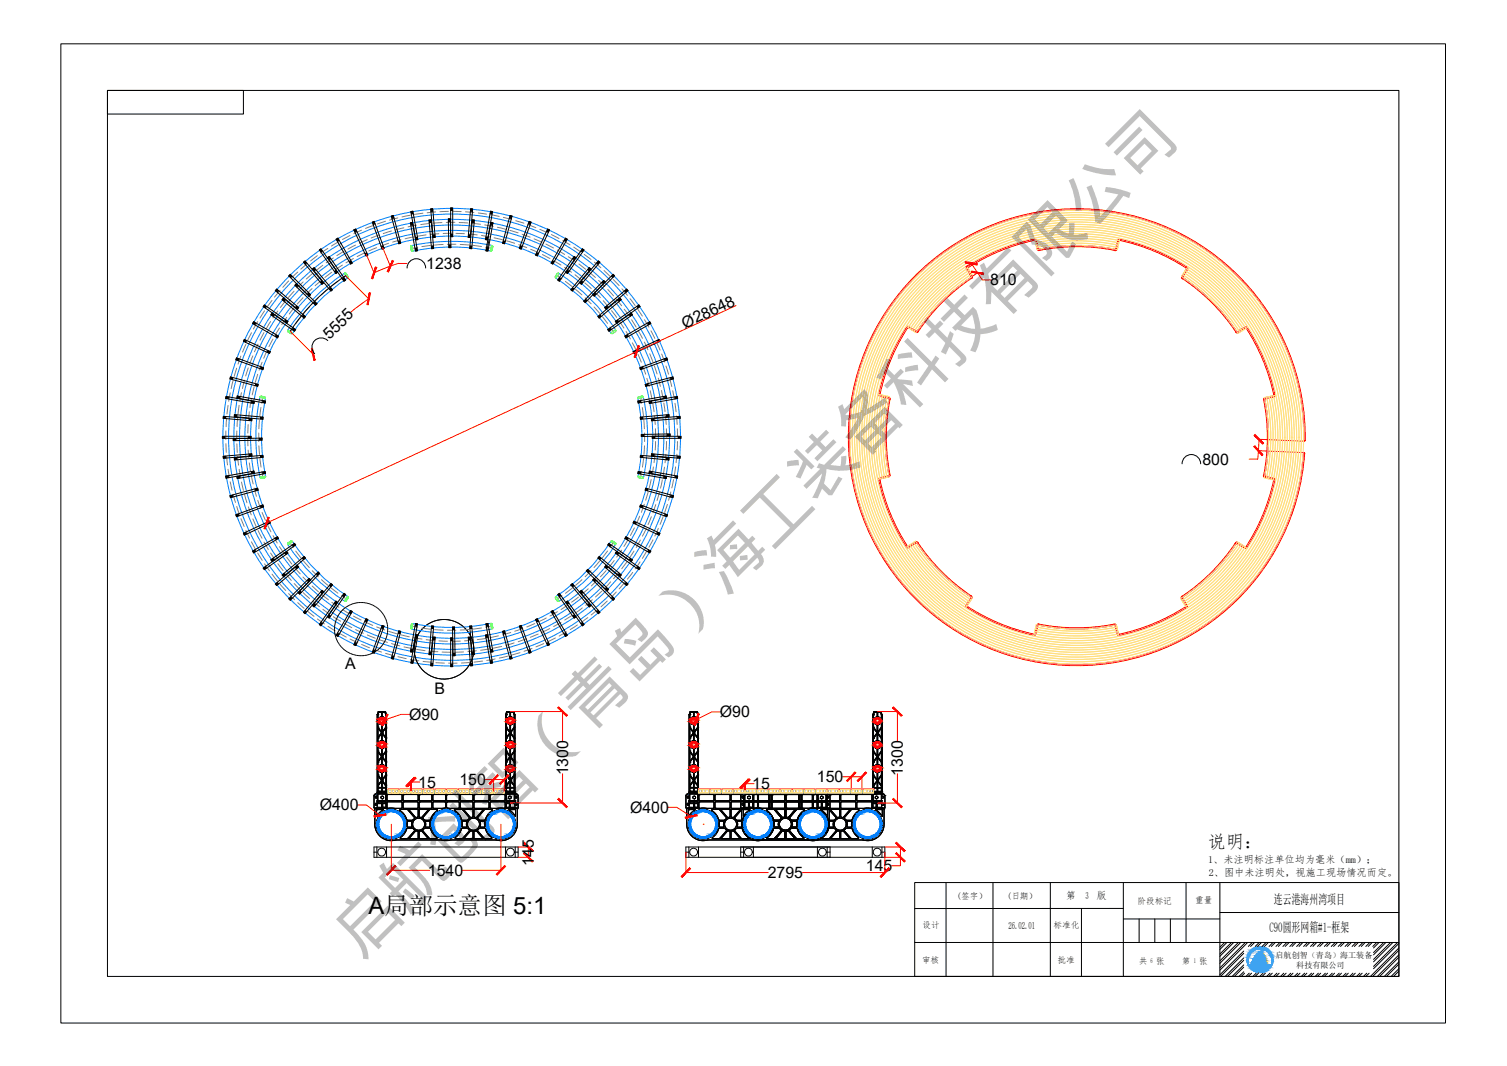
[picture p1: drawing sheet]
<svg xmlns="http://www.w3.org/2000/svg" width="594mm" height="420mm" viewBox="0 0 594 420" stroke-linecap="round" stroke-linejoin="round" font-family="sans-serif">
<defs><g id="words">
<text font-size="25.4" x="141.9" y="378.2" transform="rotate(-45 141.9 378.2)">启航创智（青岛）海工装备科技有限公司</text>
<text font-size="9.4" x="145.2" y="360.1">A局部示意图 5:1</text>
<text font-size="7.1" x="476.2" y="334.3">说明：</text>
<g font-size="6.3">
<text x="168" y="106">1238</text>
<text x="390.4" y="112.5">810</text>
<text x="270" y="129.5" transform="rotate(-25 270 129.5)">Ø28648</text>
<text x="129.9" y="134.1" transform="rotate(-45 129.9 134.1)">5555</text>
<text x="474" y="183.2">800</text>
<text x="136.1" y="263.5">A</text>
<text x="171.2" y="273.4">B</text>
<text x="161.2" y="283.7">Ø90</text>
<text x="283.8" y="282.7">Ø90</text>
<text x="224" y="305.6" transform="rotate(-90 224 305.6)">1300</text>
<text x="356" y="305.7" transform="rotate(-90 356 305.7)">1300</text>
<text x="164.9" y="310.5">15</text>
<text x="181.1" y="309.5">150</text>
<text x="296.5" y="311.1">15</text>
<text x="322" y="308.4">150</text>
<text x="126.1" y="319.4">Ø400</text>
<text x="248.4" y="320.3">Ø400</text>
<text x="210.5" y="341.3" transform="rotate(-90 210.5 341.3)">145</text>
<text x="168.7" y="345.2">1540</text>
<text x="302.7" y="346.1">2795</text>
<text x="341.4" y="343.5">145</text>
</g>
<g font-size="5.3">
<text x="502.2" y="356.2">连云港海州湾项目</text>
<text x="500.4" y="367.5">C90圆形网箱#1-框架</text>
</g>
<g font-size="4">
<text x="476.2" y="340.2">1、未注明标注单位均为毫米（mm）；</text>
<text x="476.5" y="345.4">2、图中未注明处，视施工现场情况而定。</text>
<text x="420.1" y="354.4">第</text>
<text x="432.2" y="354.4">版</text>
</g>
<g font-size="3.9">
<text x="427.9" y="354.3">3</text>
<text x="397.5" y="366.3">26.02.01</text>
</g>
<g font-size="3.4">
<text x="377.2" y="354.4">(签字）</text>
<text x="397" y="354.4">(日期）</text>
<text x="448.4" y="356.2">阶段标记</text>
<text x="471.1" y="355.9">重量</text>
<text x="363.7" y="365.6">设计</text>
<text x="415.4" y="365.6">标准化</text>
<text x="363.4" y="379.4">审核</text>
<text x="416.8" y="379.4">批准</text>
<text x="449" y="379.8">共</text>
<text x="455.8" y="379.8">张</text>
<text x="465.9" y="379.8">第</text>
<text x="472.7" y="379.8">张</text>
</g>
<g font-size="3.2">
<text x="502.8" y="377.4">启航创智（青岛）海工装备</text>
<text x="511" y="381.6">科技有限公司</text>
</g>
<g font-size="2.6">
<text x="453.5" y="379.7">6</text>
<text x="470.6" y="379.5">1</text>
</g>
</g></defs>
<g fill="none" stroke="#808080" stroke-width=".39">
<path d="M129.2 97.9l-2.7 1.9M133.5 95.2l-2.8 1.8M135.7 99l-2.9 1.8M138 92.8l-3 1.6M140.2 96.6l-3.1 1.6M142.5 90.7l-3 1.4M143.8 99.6l-3 1.5M144.8 94.4l-3.1 1.4M147.2 88.9l-3.1 1.1M148.4 97.6l-3 1.3M149.5 92.6l-3.2 1.2M152 87.2l-3.2 1.1"/>
<path d="M153.2 95.9l-3.2 1.1M154.3 91.1l-3.2 1M156.8 85.9l-3.2 .8M158.1 94.5l-3.3 .9M159.2 89.8l-3.3 .8M161.7 84.8l-3.2 .7M163 93.4l-3.3 .7M164.2 88.8l-3.3 .6M164.7 97.5l-2.1 .4M166.7 84l-3.3 .5M168 92.6l-3.4 .5M169.2 88.1l-3.4 .4"/>
<path d="M169.7 96.8l-3.4 .4M171.7 83.5l-3.3 .4M173 92.1l-3.3 .3M174.2 87.7l-3.3 .2M174.7 96.4l-3.4 .2M176.8 83.3l-3.4 .1M178 91.9l-3.3 .1M178.5 83.3l3.3 .1M179.3 87.6l-3.4 .1M179.7 92l3.4 .1M179.7 96.3h-3.4M181 87.7l3.4 .2"/>
<path d="M181.4 96.4l3.4 .2M183.5 83.5l3.3 .2M184.8 92.2l3.3 .4M186.1 88l3.3 .4M186.5 96.7l3.3 .5M188.5 83.9l3.3 .5M189.8 92.8l3.3 .6M191.1 88.6l3.3 .6M191.5 97.5l2 .3M193.5 84.7l3.3 .6M194.8 93.7l3.3 .8M196.1 89.6l3.3 .8"/>
<path d="M198.4 85.7l3.3 .8M199.7 94.9l3.2 1M201 90.8l3.2 1M203.3 87l3.2 1M204.5 96.4l3.1 1.2M205.8 92.3l3.2 1.2M208.1 88.6l3.1 1.1M209.2 98.3l3.1 1.3M210.6 94.1l3 1.4M212.8 90.4l3.1 1.3M215.2 96.2l3 1.5M217.4 92.5l3 1.5"/>
<path d="M219.7 98.6l2.9 1.7M221.9 94.8l2.8 1.7M226.2 97.4l2.8 1.9M107.2 118.4l-2 2.7M110.4 114.5l-2.2 2.6M112.6 118.6l-2.1 2.6M113.8 110.7l-2.3 2.5M115.9 114.8l-2.2 2.5M117.4 107.2l-2.4 2.4M119.5 117.3l-2.3 2.5M119.5 111.1l-2.4 2.4M121.1 103.9l-2.5 2.2"/>
<path d="M123 113.7l-2.4 2.4M123.3 107.7l-2.6 2.3M125.1 100.8l-2.6 2M125.5 117.4l-2.4 2.4M126.8 110.4l-2.6 2.2M127.2 104.6l-2.6 2.1M129.2 114l-2.5 2.2M130.8 107.3l-2.7 2M131.4 101.7l-2.8 1.9M133.2 110.9l-2.7 2M135 104.5l-2.8 1.8M136.3 108.7l-1.7 1.2"/>
<path d="M139.3 101.9l-2.9 1.7M213.8 100.3l3 1.6M218.3 102.7l2.8 1.8M219.8 108.8l1.7 1.1M222.5 105.4l2.8 1.9M222.9 110.9l2.7 2M224 101.2l2.8 1.9M226.7 108.3l2.6 2.1M226.9 114l2.5 2.2M228.2 104.1l2.7 2M230.3 100.3l2.7 2M230.6 111.5l2.5 2.2"/>
<path d="M230.7 117.4l2.3 2.4M232.2 107.2l2.5 2.2M234.3 103.3l2.6 2.2M234.3 114.9l2.4 2.4M236 110.5l2.4 2.4M237.8 118.5l2.2 2.6M238.2 106.6l2.4 2.4M239.6 114.1l2.3 2.5M241.8 110.2l2.3 2.4M242.9 117.9l2.2 2.6M245.2 113.8l2.1 2.6M248.4 117.7l2 2.7"/>
<path d="M96.9 135.7l-1.3 3.1M99.1 131.1l-1.5 3.1M101.6 126.7l-1.7 3M101.7 135.6l-1.4 3.1M104 131.1l-1.5 3M104.3 122.5l-1.8 2.8M105.3 138.1l-1.3 3.1M106.7 126.7l-1.8 3M107.6 133.6l-1.6 3M109.5 122.6l-1.9 2.7M110.2 129.3l-1.8 2.9M113 125.1l-1.9 2.8"/>
<path d="M115.6 128.9l-1.1 1.7M116.1 121.1l-2.1 2.7M118.6 124.8l-2 2.7M121.9 121l-2.2 2.5M234.2 121l2.2 2.5M237.5 124.8l2 2.7M240.5 128.9l1.2 1.7M241.1 122.4l2 2.7M244.1 126.5l1.8 2.8M246.1 121.9l2 2.7M246.8 130.7l1.7 2.9M249 126l1.8 2.9"/>
<path d="M249.3 135.1l1.5 3M251.4 121.8l1.8 2.8M251.5 139.7l1.3 3M251.6 130.3l1.7 3.1M254 134.8l1.4 3.1M254.1 126l1.7 2.9M256.1 139.4l1.3 3.2M256.6 130.4l1.5 3M258.9 134.9l1.3 3.1M260.8 139.5l1.2 3.2M89.9 159.8l-.4 3.4M90.7 154.9l-.5 3.3"/>
<path d="M91.9 149.9l-.8 3.3M93.3 145.1l-1 3.2M94.3 159.8l-.5 3.3M94.9 140.3l-1.1 3.2M95.2 154.8l-.6 3.3M96.4 149.9l-.8 3.2M97.9 145l-1.1 3.2M99.1 157.3l-.6 3.4M99.7 140.3l-1.2 3.1M100.2 152.4l-.8 3.3M101.6 147.5l-1 3.2M103.3 142.8l-1.2 3.1"/>
<path d="M103.5 156.9l-.3 2.1M252.5 156.9l.4 2.1M253.4 144.3l1.1 3.2M255 149.1l.9 3.3M256.4 154l.6 3.3M257.3 159l.5 3.3M258 144.2l1 3.2M259.5 149l.8 3.3M260.8 153.9l.6 3.3M261.7 158.9l.5 3.3M262.5 144.3l1.1 3.2M264 149.1l.8 3.3"/>
<path d="M265.2 154l.6 3.3M266.1 159l.4 3.3M89.1 169.8l-.1 3.4M89.1 174.9l.1 3.4M89.4 164.8l-.3 3.4M89.4 179.9l.3 3.4M93.4 169.8l-.1 3.4M93.4 174.9l.1 3.4M93.7 164.8l-.2 3.3M93.7 180l.4 3.3M97.7 172.4v3.3M97.8 167.3l-.1 3.4"/>
<path d="M97.8 177.4l.3 3.4M98.3 162.3l-.4 3.4M102 170.7v3.3M102.1 175.7l.2 3.4M102.3 165.7l-.2 3.3M102.9 160.6l-.5 3.4M253.2 160.6l.4 3.4M253.8 165.6l.2 3.4M254.1 175.7l-.2 3.4M254.1 170.6v3.4M258 164l.3 3.3M258.2 179l-.4 3.4"/>
<path d="M258.4 169l.1 3.3M258.4 174l-.1 3.4M262.4 163.9l.2 3.4M262.5 179.1l-.3 3.3M262.7 169l.1 3.3M262.7 174l-.1 3.4M266.7 164l.2 3.3M266.9 179l-.4 3.4M267 169l.1 3.3M267.1 174l-.2 3.3M89.9 185l.6 3.3M90.7 189.9l.8 3.3"/>
<path d="M91.9 194.8l.9 3.2M93.3 199.6l1.1 3.2M94.3 185l.6 3.3M95.2 190l.8 3.3M96.4 194.9l1 3.3M97.9 199.8l1.1 3.1M98.3 182.5l.5 3.3M99.1 187.5l.7 3.3M100.2 192.4l.9 3.2M101.6 197.2l1.1 3.2M102.5 180.8l.4 3.3M103.2 185.8l.4 2"/>
<path d="M253 185.8l-.4 2M253.7 180.8l-.4 3.3M254 198.8l-1.2 3.1M255.5 193.9l-1 3.2M256.7 189l-.8 3.3M257.6 184.1l-.6 3.3M258.5 198.9l-1.1 3.2M260 194.1l-1 3.2M261.1 189.1l-.7 3.3M261.9 184.1l-.5 3.4M263.1 198.8l-1.1 3.2M264.4 193.9l-.8 3.3"/>
<path d="M265.5 189l-.7 3.3M266.3 184l-.5 3.4M95 204.4l1.3 3.1M96.9 209l1.5 3.1M99.1 213.6l1.6 2.9M99.7 204.5l1.3 3.1M101.6 218l1.8 2.9M101.8 209.1l1.5 3M103.3 202l1.3 3.1M104.1 213.7l1.7 2.9M105.3 206.6l1.5 3M106.7 218l1.9 2.8"/>
<path d="M107.6 211.1l1.7 2.9M110.2 215.5l1.8 2.8M113 219.6l2 2.7M114.4 214.1l1.2 1.8M116.6 217.2l2 2.7M239.5 217.2l-2 2.7M241.7 214.1l-1.2 1.7M245.1 216.8l-2 2.8M247.7 212.5l-1.8 2.9M249.9 217.2l-1.8 2.8M250.1 208.1l-1.6 3M252.2 203.5l-1.4 3"/>
<path d="M252.5 212.9l-1.7 2.9M254.8 208.3l-1.5 3M255 217.2l-1.8 2.9M256.8 203.7l-1.3 3.1M257.4 212.8l-1.6 2.9M259.5 208.2l-1.4 3.1M261.4 203.6l-1.2 3.1M104.3 222.2l1.9 2.8M107.3 226.3l2 2.7M109.5 222.2l2.1 2.7M110.4 230.3l2.2 2.4M112.6 226.2l2.2 2.6"/>
<path d="M113.8 234l2.3 2.4M116 230l2.3 2.5M116.1 223.6l2.2 2.6M117.4 237.5l2.5 2.3M119.5 227.4l2.3 2.4M119.5 233.6l2.5 2.3M119.7 221.2l2.2 2.5M123 231l2.5 2.3M123.1 225l2.4 2.3M123.3 237l2.6 2.1M126.7 228.5l2.6 2.2M126.9 234.3l2.6 2.1"/>
<path d="M130.5 231.8l2.7 2M130.8 237.4l2.8 2M134.6 234.8l1.7 1.2M221.6 234.8l-1.8 1.2M224 238.4l-2.8 1.8M225.6 231.8l-2.7 2M228 235.3l-2.7 2.1M229.4 228.5l-2.5 2.2M229.6 239.6l-2.7 2M231.9 232.1l-2.6 2.2M233 225l-2.3 2.3M233.5 236.4l-2.6 2.2"/>
<path d="M235.5 228.6l-2.4 2.3M236.4 221.1l-2.2 2.6M237.3 233l-2.5 2.3M239 224.9l-2.3 2.5M239.4 236.9l-2.5 2.3M240.7 229.3l-2.3 2.5M242.1 220.9l-2.1 2.7M242.9 233.3l-2.3 2.5M244 225.5l-2.1 2.6M246.3 229.6l-2.2 2.5M247.1 221.4l-2 2.8M249.4 225.6l-2.1 2.7"/>
<path d="M252.3 221.5l-1.9 2.7M121.2 240.8l2.6 2.2M125.1 244l2.8 1.9M127.3 240.2l2.7 1.9M129.3 246.8l2.8 1.8M131.4 243.1l2.9 1.8M133.5 249.5l3 1.6M135 240.2l2.9 1.8M135.7 245.7l3 1.7M138 251.9l3 1.4M139.3 242.8l3.1 1.6M140.2 248.2l3 1.4"/>
<path d="M142.6 254l3.1 1.3M143.8 245.1l3.1 1.4M144.8 250.3l3.1 1.2M147.2 255.9l3.2 1.1M148.5 247.1l3.2 1.2M149.5 252.1l3.2 1.1M152 257.5l3.3 .9M153.2 248.8l3.2 1M154.3 253.7l3.3 .9M156.9 258.8l3.2 .8M158.1 250.2l3.3 .8M159.2 255l3.3 .7"/>
<path d="M161.8 259.9l3.3 .5M162.6 246.9l2.1 .4M163 251.3l3.4 .6M164.2 255.9l3.3 .6M166.3 247.6l3.4 .4M168 252.1l3.4 .4M169.2 256.6l3.4 .3M171.4 248.2l3.3 .2M173 252.6l3.4 .1M174.3 257l3.4 .1M176.4 248.4h3.3M181.5 252.7l-3.4 .1"/>
<path d="M182.7 257l-3.3 .1M184.8 248.1l-3.4 .2M186.5 252.3l-3.4 .3M187.8 256.5l-3.4 .3M189.8 247.5l-3.3 .4M191.5 251.6l-3.3 .5M192.8 255.8l-3.3 .5M193.5 246.8l-2 .4M195.2 259.7l-3.3 .6M196.5 250.6l-3.3 .7M197.8 254.8l-3.3 .7M200.1 258.6l-3.3 .8"/>
<path d="M201.3 249.3l-3.2 .9M202.7 253.4l-3.3 .9M205 257.3l-3.3 .9M206.1 247.7l-3.2 1.1M207.5 251.8l-3.2 1.1M209.7 255.6l-3.1 1.1M210.8 245.8l-3.1 1.3M212.2 249.9l-3.2 1.3M214.4 253.7l-3.1 1.3M215.3 243.6l-3 1.5M216.7 247.7l-3 1.5M218.9 251.5l-3 1.4"/>
<path d="M219.7 241.1l-2.9 1.7M221.2 245.3l-2.9 1.6M223.3 249l-2.9 1.7M225.5 242.6l-2.9 1.8M227.6 246.3l-2.8 1.9M231.7 243.4l-2.7 2M235.7 240.3l-2.7 2.1M166.8 260.7l3.3 .3M171.8 261.2l3.4 .2M176.8 261.4h3.4M185.2 261.1l-3.3 .2M190.2 260.6l-3.3 .4"/>
</g>
<g fill="none" stroke="#007fff" stroke-width=".39">
<path d="M193.3 98.9a75.3 75.3 0 0 0-30.5 .1M193.8 96.7a77.5 77.5 0 0 0-31.4 .1M135.7 107.8a77.5 77.5 0 0 0-22.2 22.2M136.9 109.7a75.3 75.3 0 0 0-21.5 21.6M219.2 109.7a75.3 75.3 0 0 1 21.6 21.5M220.4 107.8a77.5 77.5 0 0 1 22.2 22.1M102.4 156.6a77.5 77.5 0 0 0 .1 31.4M104.6 157.1a75.3 75.3 0 0 0 .1 30.5M251.5 157.1a75.3 75.3 0 0 1 0 30.5M253.7 156.6a77.5 77.5 0 0 1 0 31.4M113.5 214.7a77.5 77.5 0 0 0 22.3 22.2M115.4 213.5a75.3 75.3 0 0 0 21.6 21.5"/>
<path d="M240.8 213.4a75.3 75.3 0 0 1-21.6 21.6M242.6 214.7a77.5 77.5 0 0 1-22.1 22.2M193.3 245.7a75.3 75.3 0 0 1-30.5 .1M193.8 247.9a77.5 77.5 0 0 1-31.4 .1"/>
<circle cx="178.1" cy="172.3" r="90.2"/>
<circle cx="178.1" cy="172.3" r="88"/>
<circle cx="178.1" cy="172.3" r="85.9"/>
<circle cx="178.1" cy="172.3" r="83.6"/>
<circle cx="178.1" cy="172.3" r="81.5"/>
<circle cx="178.1" cy="172.3" r="79.3"/>
<circle cx="154.3" cy="324.8" r="5.6"/>
<circle cx="154.3" cy="324.8" r="4.9"/>
<circle cx="175.9" cy="324.8" r="5.6"/>
<circle cx="175.9" cy="324.8" r="4.9"/>
<circle cx="197.5" cy="324.8" r="5.6"/>
<circle cx="197.5" cy="324.8" r="4.9"/>
<circle cx="277.2" cy="324.8" r="5.6"/>
<circle cx="277.2" cy="324.8" r="4.9"/>
<circle cx="298.8" cy="324.8" r="5.6"/>
<circle cx="298.8" cy="324.8" r="4.9"/>
<circle cx="320.4" cy="324.8" r="5.6"/>
<circle cx="320.4" cy="324.8" r="4.9"/>
<circle cx="342.1" cy="324.8" r="5.6"/>
<circle cx="342.1" cy="324.8" r="4.9"/>
</g>
<!-- layer: e/g -->
<g fill="none" stroke="#000" stroke-width=".39">
<path d="M125.9 98.5l.6-.5 6.5 9.4-.6 .4zM126.2 98.3l.2 .2M126.4 98.6h.4l-.1 .5-.4-.1zM126.6 98.3l-.6 .4M127.1 98.9l-.7 .5M132.5 94.3l.7-.4 5.7 9.8-.7 .4zM132.9 94.1l.1 .1M133 94.3l.4 .1-.1 .4-.4-.1zM133.3 94.1l-.7 .3M133.7 94.7l-.7 .4M139.5 90.6l.7-.3 4.8 10.2-.7 .4zM139.8 90.8l.4-.1 .2 .4-.4 .2z"/>
<path d="M139.9 90.4v.2M140.3 90.5l-.7 .3M140.6 91.1l-.7 .4M144.3 99.9l.4 .1-.2 .5-.4-.2zM144.6 99.7l-.7 .3M146.8 87.5l.7-.3 3.9 10.7-.7 .3zM147.1 87.8l.4-.1 .1 .4-.4 .1zM147.1 87.4l.1 .2M147.6 87.5l-.8 .3M147.9 88.2l-.8 .3M150.5 97.4l.4-.2 .2 .4-.4 .2zM150.9 97.9l.1 .2"/>
<path d="M151.1 97l-.8 .3M151.3 97.7l-.7 .3M154.2 85.1l.9-.2 2.9 11-.8 .2zM154.5 85.5l.5-.2 .1 .5-.4 .1zM154.7 85v.3M155.1 85.1l-.8 .2M155.3 85.9l-.8 .2M157.2 95.3l.4-.1 .1 .4-.4 .1zM157.6 95.8v.2M157.7 95l-.7 .2M157.9 95.7l-.8 .2M161.8 87.8l.8-.1 2 11.1-.8 .2z"/>
<path d="M162 83.4l.8-.2 1.9 11.2-.8 .2zM162 88.1h.5v.4l-.4 .1zM162.2 87.7v.3M162.2 83.7h.4l.1 .4-.4 .1zM162.4 83.3v.2M162.6 87.9l-.8 .1M162.8 88.6l-.8 .2M162.8 83.5l-.8 .1M162.9 84.2l-.8 .2M163.8 98.1h.4l.1 .4-.4 .1zM164 93.7l.4-.1 .1 .5h-.4zM164.2 98.7v.2"/>
<path d="M164.3 94.3v.2M164.4 97.9l-.8 .1M164.5 98.6l-.8 .2M164.6 93.5l-.8 .1M164.7 94.2l-.8 .2M169.1 86.7l.8-.1 1.1 11.4h-.9zM169.4 87.1l.4-.1v.5h-.4zM169.5 86.7v.2M169.8 82.3h.8l1 11.3h-.8zM170 86.9l-.9 .1M170 82.7l.4-.1 .1 .5h-.5zM170 87.6l-.8 .1"/>
<path d="M170.2 82.3v.2M170.5 97.7v.3M170.6 82.5l-.8 .1M170.7 83.2l-.8 .1M170.8 96.9l-.8 .1M170.9 92.8h.4l.1 .4-.5 .1zM170.9 97.7l-.8 .1M171.1 93.4l.1 .2M171.5 92.6l-.8 .1M171.6 93.3l-.8 .1M176.7 87.2h.8M176.7 86.2h.8l.2 11.4h-.8z"/>
<path d="M176.9 86.6h.5v.5h-.5zM176.9 96.6h.8M176.9 97.4h.8M177.1 86.2v.3M177.1 96.8h.4v.4h-.4zM177.3 97.4l.1 .2M177.5 86.4l-.8 .1M177.7 82h.8v11.3h-.8zM177.7 82.9h.8M177.7 92.3h.8M177.7 93.1h.8M177.7 82.2h.8"/>
<path d="M177.8 92.5h.5v.4h-.5zM177.8 82.3h.5v.5h-.5zM178 82v.2M178 93.1v.2M184.6 93.3l.8 .1M184.6 92.6l.8 .1M184.8 92.8h.4v.5l-.4-.1zM185 93.4l-.1 .2M185.2 97.7l.8 .1M185.2 96.9l.9 .1M185.4 83.2l.9 .1M185.5 82.5l.8 .1"/>
<path d="M185.5 82.3h.8l-.9 11.3h-.8zM185.6 97.7v.3M185.7 82.6l.4 .1v.4h-.4zM186 82.3l-.1 .2M186.1 87.6l.8 .1M186.2 86.9l.8 .1M186.2 86.6l.8 .1-1 11.3h-.8zM186.3 87l.5 .1-.1 .4h-.4zM186.6 86.7v.2M191.4 94.2l.8 .2M191.5 93.5l.8 .1M191.6 98.6l.8 .2"/>
<path d="M191.7 93.6l.4 .1v.4h-.5zM191.7 97.9l.8 .1M191.8 98.1h.5l-.1 .5-.4-.1zM191.8 94.3v.2M192 98.7l-.1 .2M193.2 84.2l.8 .2M193.3 83.5l.8 .1M193.4 83.2l.8 .2-2 11.2-.8-.2zM193.4 88.6l.7 .2M193.5 87.9l.8 .1M193.5 83.7h.4l-.1 .5-.4-.1zM193.5 87.7l.8 .1-2 11.2-.8-.2z"/>
<path d="M193.6 88.1h.5l-.1 .5-.4-.1zM193.7 83.3v.2M193.9 87.7v.3M198.2 95.7l.8 .2M198.4 95.3l.3-.2 .3 .4-.4 .2zM198.4 95l.8 .2M198.6 95.8l-.1 .2M200.8 85.9l.8 .2M201 85.5l.4-.2 .2 .4-.4 .2zM201 85.1l.8 .2M201.1 84.9l.8 .2-3 11-.8-.2zM201.5 85l-.1 .3"/>
<path d="M204.8 97.7l.8 .3M205 97.4l.4-.2 .2 .4-.4 .2zM205 97l.8 .3M205.2 97.9l-.1 .2M208.3 88.2l.7 .3M208.5 87.8l.4-.1 .2 .4-.4 .2zM208.5 87.5l.8 .3M208.6 87.2l.8 .3-3.9 10.7-.8-.3zM209 87.4l-.1 .2M211.5 99.7l.7 .3M215.5 91.1l.7 .4M215.7 90.8l.4-.1 .2 .4-.4 .1z"/>
<path d="M215.8 90.5l.7 .3M215.9 90.3l.7 .3-4.8 10.3-.7-.4zM216.3 90.4l-.1 .2M222.4 94.7l.7 .4M222.7 94.4l.4-.1 .1 .4-.4 .1zM222.8 94.1l.7 .3M222.9 93.9l.7 .4-5.7 9.8-.7-.4zM223.3 94.1l-.1 .1M229 98.9l.7 .5M229.3 98.6h.4l.1 .4-.4 .1zM229.4 98.3l.7 .4M229.6 98l.6 .5-6.5 9.3-.6-.4z"/>
<path d="M229.9 98.3l-.1 .2M108.8 114.3l.2 .1M109 114.4h.5v.4l-.4 .1zM109.1 113.9l8.7 7.3-.6 .7-8.7-7.3zM109.2 114.1l-.5 .6M109.8 114.6l-.5 .6M111.4 117.8l.2 .1M111.7 118l.4-.1v.5h-.4zM111.7 117.5l8.7 7.3-.5 .6-8.7-7.3zM111.9 117.6l-.5 .7M112.5 118.1l-.5 .6M113.8 108.7l.6-.6 8.1 8.1-.6 .6z"/>
<path d="M114.1 108.4l.2 .2M114.3 108.6h.5v.5h-.5zM114.6 108.3l-.6 .6M115.1 108.8l-.6 .6M116.5 112.1l.2 .2M116.7 112.4l.5-.1v.5h-.5zM116.8 111.8l8.2 7.9-.6 .6-8.2-7.9zM117 112l-.6 .6M117.5 112.5l-.5 .6M119.6 103.3l.7-.5 7.3 8.7-.7 .6zM120 103.1l.1 .2M120.1 103.3l.5 .1v.4h-.5z"/>
<path d="M120.4 103l-.6 .5M120.9 103.6l-.6 .5M121.7 115.5l-.5 .5M122 116.3l.2 .2M122.3 116l-.6 .6M123.2 106l.6-.5 7.3 8.7-.6 .5zM123.5 105.7l.1 .2M123.7 106h.4v.4h-.5zM124 105.7l-.7 .5M124 119.4h.5v.4h-.4zM124.3 119l-.6 .6M124.4 106.3l-.6 .5"/>
<path d="M124.5 119.8l.2 .2M124.8 119.5l-.6 .6M126.6 111.1h.5v.5l-.5-.1zM126.9 110.8l-.6 .5M127.1 111.6l.1 .2M127.4 111.4l-.6 .5M129.1 101.5l.7-.5 6.5 9.4-.7 .5zM129.4 101.3l.2 .2M129.6 101.6h.4l-.1 .5-.4-.1zM129.9 101.3l-.7 .4M130.2 113.7l.4 .1v.4h-.4zM130.3 101.9l-.6 .5"/>
<path d="M130.5 113.5l-.7 .5M130.6 114.3l.2 .2M131 114l-.7 .6M132.2 106.8l.4 .1-.1 .5-.4-.1zM132.5 106.6l-.7 .4M132.6 107.4l.1 .2M132.9 107.2l-.7 .5M135.4 109.9h.4l-.1 .5-.4-.1zM135.7 109.6l-.7 .4M135.8 110.4l.2 .2M136.1 110.2l-.6 .5M138.1 103.1l.4 .1-.1 .4-.4-.1z"/>
<path d="M138.4 102.8l-.7 .5M138.4 103.7l.1 .2M138.8 103.5l-.7 .4M144.6 100.5v.2M144.9 100.3l-.7 .4M211.2 100.3l.7 .4M211.4 100l.5-.1 .1 .4-.4 .2zM211.6 100.5l-.1 .2M217.3 103.5l.7 .4M217.6 103.2l.4-.1 .2 .4-.5 .1zM217.7 103.7l-.1 .2M217.7 102.8l.7 .5"/>
<path d="M220 110.2l.6 .5M220.3 109.9h.4l.1 .4-.5 .1zM220.3 110.4l-.1 .2M220.4 109.6l.7 .4M223.2 107.2l.6 .5M223.5 106.9l.4-.1 .1 .5-.4 .1zM223.5 107.4l-.1 .2M223.6 106.6l.7 .4M225.2 114l.6 .6M225.5 113.8l.4-.1 .1 .5h-.5zM225.5 114.3l-.2 .2M225.7 113.5l.6 .5"/>
<path d="M225.8 101.9l.7 .5M226.1 101.6h.4l.1 .4-.4 .1zM226.2 101.3l.7 .4M226.3 101l.7 .5-6.5 9.4-.6-.5zM226.7 101.3l-.1 .2M228.7 111.4l.6 .5M229 111.6l-.1 .2M229 111.1h.5v.4l-.4 .1zM229.2 110.8l.6 .5M230.3 118.5l.6 .6M230.6 118.8l-.2 .2M230.6 118.4l.4-.1v.5h-.4z"/>
<path d="M230.8 118l.6 .6M231.7 106.3l.6 .5M232 106h.4l.1 .4h-.5zM232.1 105.7l.7 .5M232.3 105.5l.6 .5-7.3 8.7-.6-.5zM232.6 105.7l-.1 .2M233.7 116.2l8-8.1 .6 .6-8 8.1zM233.8 116l.6 .6M234.1 116.3l-.1 .2M234.4 115.5l.5 .5M235.2 103.6l.7 .5M235.6 103.4l.4-.1v.5h-.4z"/>
<path d="M235.7 103l.6 .5M235.9 102.8l.6 .5-7.3 8.8-.7-.6zM236.2 103.1l-.2 .2M237.3 111.3l.6 .5M237.6 111h.5v.5h-.5zM237.8 110.7l.6 .6M238 110.5l.6 .6-7.9 8.2-.6-.6zM238.3 110.8l-.2 .2M241 108.8l.6 .6M241.3 108.6h.5v.5h-.5zM241.5 108.3l.6 .6M242 108.4l-.2 .2"/>
<path d="M243.7 118.1l.5 .6M244 117.9l.5 .1-.1 .4h-.4zM244.2 117.6l.6 .7M244.7 117.8l-.2 .1M246.3 114.6l.5 .6M246.7 114.4h.4l-.1 .5-.4-.1zM246.9 114.1l.5 .6M247.3 114.3l-.2 .1M96.1 134.2h.2M96.3 133.8l10.3 4.8-.4 .7-10.2-4.8zM96.5 133.9l-.3 .7M96.5 134.1l.5 .2-.2 .4-.4-.2z"/>
<path d="M97.2 134.2l-.4 .7M99.8 127.2l.2 .1M100 126.8l9.8 5.7-.4 .7-9.8-5.7zM100 127.3l.4-.1 .2 .4-.5 .1zM100.1 126.9l-.3 .7M100.8 127.3l-.4 .7M104 120.5l.2 .1M104.2 120.2l9.3 6.5-.4 .6-9.4-6.5zM104.3 120.6h.4l.1 .4-.5 .1zM104.4 120.3l-.4 .6M105.1 120.7l-.5 .7M105.7 138.2l-.3 .7"/>
<path d="M105.8 138.4l.4 .2-.2 .4-.4-.2zM106.2 138.9h.2M106.4 138.5l-.4 .7M107 123.7l.2 .2M107.2 123.4l9.4 6.5-.5 .7-9.3-6.5zM107.3 123.9l.4-.1 .1 .4-.5 .1zM107.4 123.5l-.4 .7M108.1 124l-.5 .6M108.8 132.4l.4-.2 .1 .5-.4 .1zM109 132l-.5 .7M109.4 132.7l.2 .1M109.6 132.4l-.4 .7"/>
<path d="M112.6 126.5l.4-.1 .1 .4-.5 .1zM112.7 126.1l-.4 .7M113.1 126.9l.2 .1M113.4 126.5l-.5 .7M115.6 129.7l.4-.1 .1 .4-.5 .1zM115.7 129.3l-.4 .7M116.1 130.1l.2 .1M116.4 129.8l-.5 .6M116.8 120.9h.4l.1 .5h-.5zM117 120.6l-.5 .6M117.3 121.4l.2 .1M117.6 121.1l-.5 .6"/>
<path d="M119.5 124.5h.4v.4h-.4zM119.7 124.1l-.5 .7M120 124.9l.2 .2M120.3 124.6l-.6 .7M235.7 124.8l8.7-7.3 .5 .6-8.7 7.3zM235.9 124.6l.5 .7M236.1 124.9l-.1 .2M236.2 124.5h.5l-.1 .4h-.4zM236.5 124.1l.5 .7M238.4 121.2l8.6-7.3 .6 .7-8.7 7.3zM238.5 121.1l.5 .6M238.8 121.4l-.2 .1"/>
<path d="M238.9 120.9h.4v.5h-.5zM239.1 120.6l.5 .6M239.6 129.9l9.3-6.5 .4 .7-9.3 6.5zM239.8 129.8l.4 .6M240 130.1l-.2 .1M240.1 129.6l.5 .1-.1 .4-.4-.1zM240.4 129.3l.5 .7M242.6 126.7l9.3-6.5 .4 .6-9.2 6.5zM242.8 126.5l.4 .7M243 126.9l-.2 .1M243.1 126.4l.5 .1-.1 .4-.4-.1zM243.4 126.1l.5 .7"/>
<path d="M246.3 132.5l9.8-5.7 .5 .7-9.9 5.7zM246.5 132.4l.4 .7M246.7 132.7l-.2 .1M246.9 132.2l.4 .2-.1 .4-.4-.1zM247.2 132l.4 .7M248.1 124l.4 .6M248.4 123.8l.5 .1-.1 .4-.4-.1zM248.7 123.5l.5 .7M249.1 123.7l-.2 .2M249.5 138.6l10.3-4.8 .4 .7-10.3 4.8zM249.8 138.5l.3 .7M249.9 138.9h-.2"/>
<path d="M250 138.6l.3-.2 .3 .4-.5 .2zM250.4 138.2l.4 .7M251.1 120.7l.4 .7M251.4 120.6h.5l-.1 .5-.4-.1zM251.7 120.3l.5 .6M252.1 120.5l-.1 .1M255.3 127.3l.4 .7M255.7 127.2l.4 .1-.1 .4-.4-.1zM256 126.9l.4 .7M256.4 127.2l-.3 .1M258.9 134.2l.4 .7M259.2 134.3l.4-.2 .1 .4-.3 .2z"/>
<path d="M259.6 133.9l.4 .7M260 134.2h-.2M89 156.7h.3M89.1 156.3l11.2 1.9-.2 .8-11.2-1.9zM89.3 156.3l-.1 .8M89.4 156.5l.5 .1-.1 .4-.4-.1zM90.1 156.4l-.2 .8M90.7 149h.3M90.8 148.5l11 3-.2 .8-11-2.9zM91 148.6l-.2 .8M91.2 148.8l.4 .2-.1 .4-.5-.1zM91.8 148.8l-.2 .8"/>
<path d="M93.1 141.4l.2 .1M93.2 141.1l10.7 3.8-.2 .8-10.8-3.9zM93.4 156.5h.3M93.5 141.1l-.3 .8M93.5 156.1l11.2 2-.2 .8-11.1-2zM93.5 141.4l.5 .1-.2 .4-.4-.1zM93.7 156.1l-.1 .8M93.8 156.3l.5 .1-.1 .4h-.4zM94.2 141.4l-.3 .8M94.5 156.3l-.2 .8M99.3 158.1l-.1 .8M99.4 158.3l.5 .1-.1 .4-.5-.1z"/>
<path d="M100 158.6h.2M100.1 158.2l-.2 .8M100.9 151.3l-.2 .7M101 151.5l.4 .1-.1 .4-.4-.1zM101.5 151.8l.2 .1M101.6 151.4l-.2 .8M103 144.6l-.3 .8M103.1 144.8l.4 .2-.2 .4-.4-.2zM103.6 145.2l.2 .1M103.7 144.9l-.3 .7M103.7 157.9l-.1 .8M103.8 158.1l.5 .1-.1 .4-.4-.1z"/>
<path d="M104.4 158.5h.2M104.5 158l-.2 .8M251.4 158.1l11.2-2 .1 .8-11.1 2zM251.7 158l.1 .8M251.7 158.5h-.2M251.8 158.2l.5-.1v.4l-.4 .1zM252.2 144.9l10.7-3.8 .3 .7-10.7 3.9zM252.4 144.9l.3 .7M252.4 157.9l.1 .8M252.5 145.2l-.2 .1M252.6 145l.5-.2 .1 .4-.4 .2zM253.1 144.6l.3 .8"/>
<path d="M254.3 151.5l11-3 .2 .9-11 2.9zM254.5 151.4l.2 .8M254.6 151.8l-.2 .1M254.7 151.6l.5-.1 .1 .4-.5 .1zM255.3 151.3l.2 .7M255.8 158.2l11.2-1.9 .2 .8-11.2 1.9zM256.1 158.2l.1 .8M256.1 158.6h-.2M256.2 158.4l.5-.1v.4l-.4 .1zM256.8 158.1l.1 .8M261.6 156.3l.2 .8M261.8 156.4l.5-.1v.5h-.4z"/>
<path d="M261.9 141.4l.3 .8M262.2 141.5l.4-.1 .1 .4-.4 .1zM262.4 156.1l.1 .8M262.7 141.1l.3 .8M262.7 156.5h-.2M263 141.4l-.2 .1M264.3 148.8l.2 .8M264.5 149l.5-.2 .1 .5-.4 .1zM265.1 148.6l.2 .8M265.4 149h-.2M266.1 156.4l.1 .8M266.3 156.6l.4-.1 .1 .4-.5 .1z"/>
<path d="M266.8 156.3l.1 .8M267.1 156.7h-.2M87.7 172h11.3v.8h-11.3zM87.7 172.3h.2M87.9 172v.8M88 179.8l11.3-.9v.8l-11.3 .9zM88 164.5h.2M88 172.1h.5v.5h-.5zM88 164.1l11.3 1v.8l-11.3-1zM88.2 179.8l.1 .8M88.3 164.1l-.1 .8M88.4 164.3h.4v.5l-.5-.1z"/>
<path d="M88.6 172v.8M88.9 179.7l.1 .9M89 164.2l-.1 .8M91.9 172.9l11.4-.2v.8l-11.4 .2zM91.9 173.3h.3M92.2 172.9v.8M92.3 173.1h.5v.4h-.4zM92.4 163.8h.2M92.4 163.4l11.3 1v.9l-11.3-1.1zM92.7 163.4l-.1 .9M92.8 163.7h.4v.4h-.5zM92.9 172.9v.8"/>
<path d="M93.4 163.5l-.1 .8M98 172v.8M98.2 172.1h.4v.5h-.4zM98.3 178.9l.1 .8M98.4 165l-.1 .8M98.5 179.1h.4l.1 .4h-.5zM98.5 165.2h.5l-.1 .5-.4-.1zM98.8 172v.8M98.8 172.3h.2M99 178.9l.1 .8M99.1 165.4l.2 .1M99.1 165.1l-.1 .8"/>
<path d="M99.3 179.2l-.2 .1M102.3 172.7v.8M102.5 172.9l.4-.1v.5h-.4zM102.7 179.5v.9M102.7 164.3v.8M103.1 172.7v.8M103.1 173.1h.2M103.4 179.5l.1 .8M103.4 179.9h.3M103.4 164.8h.3M103.5 164.4l-.1 .8M252.4 164.4l11.3-1 .1 .8-11.3 1.1z"/>
<path d="M252.4 179.9h.3M252.5 179.5l11.3 1-.1 .8-11.3-1zM252.6 164.4l.1 .8M252.7 164.8h-.3M252.7 179.5l-.1 .8M252.8 171.2l11.3-.2 .1 .8-11.4 .2zM253 171.2l.1 .8M253.1 171.6l-.3 .1M253.2 171.4h.4v.4h-.4zM253.4 164.3v.8M253.4 179.5v.9M253.8 171.2v.8"/>
<path d="M256.8 165.1l11.3-1 .1 .8-11.4 1zM256.8 179.2l.2 .1M256.8 178.9l11.4 .9-.1 .8-11.3-.9zM257 165.1l.1 .8M257 165.4l-.2 .1M257.1 178.9l-.1 .8M257.1 172h11.4v.8h-11.4zM257.1 172.3h.2M257.2 165.2h.4v.4l-.4 .1zM257.2 179.1h.4v.4h-.4zM257.3 172v.8M257.5 172.1h.4v.5h-.4z"/>
<path d="M257.8 165v.8M257.8 178.9v.8M258.1 172v.8M262.7 163.5l.1 .8M262.9 163.7h.4l.1 .4h-.4zM263.2 171v.8M263.3 171.2h.5v.4l-.5 .1zM263.5 163.4l.1 .9M263.5 163.8h.3M263.9 171v.8M263.9 171.4h.3M267.1 164.2l.1 .8"/>
<path d="M267.2 179.7l-.1 .9M267.3 164.3h.4v.4l-.4 .1zM267.3 180h.4v.4h-.4zM267.5 172v.8M267.7 172.1h.4v.5h-.4zM267.9 164.1l.1 .8M268 179.8l-.1 .8M268.1 164.5h-.2M268.3 172.3h.2M268.3 172v.8M88.2 180.2l-.2 .1M88.3 180h.5v.4h-.4z"/>
<path d="M88.9 187.7l11.2-2 .2 .8-11.2 2zM89.2 187.6l.1 .8M89.3 188h-.3M89.4 187.8l.4-.1 .1 .4-.5 .1zM89.9 187.5l.2 .8M90.6 195.4l11-3 .2 .8-11 3zM90.8 195.3l.2 .8M91 195.7h-.3M91 195.5l.5-.2 .1 .4-.4 .2zM91.6 195.1l.2 .8M92.4 180.9h.2M92.4 180.5l11.3-1v.8l-11.3 1z"/>
<path d="M92.6 180.5l.1 .8M92.7 180.6h.5v.4l-.4 .1zM93.3 180.4l.1 .8M93.4 187.8l11.1-2 .2 .8-11.2 2zM93.6 187.8l.1 .8M93.7 188.2h-.3M93.8 187.9h.4l.1 .4-.5 .1zM94.3 187.7l.2 .7M99.2 185.8l.1 .8M99.3 186l.5-.1 .1 .5h-.5zM99.9 185.7l.2 .8M100.2 186.1h-.2"/>
<path d="M100.7 192.7l.2 .8M100.9 192.8l.4-.1 .1 .4-.4 .2zM101.4 192.5l.2 .8M101.7 192.8l-.2 .1M102.7 199.3l.3 .8M102.9 199.5l.4-.2 .2 .4-.4 .2zM103.4 199.1l.3 .8M103.6 186l.1 .8M103.8 186.1h.4l.1 .4-.5 .1zM103.8 199.4l-.2 .1M104.3 185.9l.2 .8M104.6 186.2l-.2 .1"/>
<path d="M251.5 186.2l.2 .1M251.6 185.8l11.1 2-.1 .8-11.2-2zM251.8 185.9l-.1 .8M251.9 186.1h.4v.5l-.5-.1zM252.3 199.4l.2 .1M252.5 199l10.7 3.9-.3 .8-10.7-3.9zM252.5 186l-.1 .8M252.7 199.1l-.3 .8M252.8 199.3l.4 .2-.1 .4-.5-.2zM253.4 199.3l-.3 .8M254.4 192.8l.2 .1M254.5 192.4l11 3-.2 .8-11-3z"/>
<path d="M254.7 192.5l-.2 .8M254.8 192.7l.5 .1-.1 .5-.5-.2zM255.5 192.7l-.2 .8M255.9 186.1h.2M256 185.7l11.2 2-.2 .8-11.2-2zM256.2 185.7l-.1 .8M256.3 185.9l.4 .1v.4h-.5zM256.9 185.8l-.1 .8M261.8 187.7l-.2 .7M261.9 187.9h.4v.5l-.5-.1zM262.5 188.2h.2M262.5 187.8l-.1 .8"/>
<path d="M262.8 180.4l-.1 .8M263 180.6h.4l-.1 .5-.4-.1zM263.5 180.9h.3M263.6 180.5l-.1 .8M264.5 195.1l-.2 .8M264.7 195.3l.4 .2-.1 .4-.5-.2zM265.2 195.7h.2M265.3 195.3l-.2 .8M266.2 187.5l-.1 .8M266.3 187.7l.5 .1-.1 .4-.4-.1zM266.9 188h.2M266.9 187.6l-.1 .8"/>
<path d="M267.9 180.2l.2 .1M92.9 202.9l10.8-3.9 .2 .8-10.7 3.9zM93.2 202.8l.3 .8M93.3 203.2l-.2 .1M93.4 202.9l.4-.1 .2 .4-.5 .2zM93.9 202.6l.3 .7M96 210.2l10.2-4.8 .4 .7-10.3 4.8zM96.2 210.1l.3 .7M96.3 210.5l-.2 .1M96.5 210l.4 .2-.1 .4-.4-.2zM96.8 209.8l.4 .7M99.6 217.2l9.8-5.7 .4 .7-9.8 5.7z"/>
<path d="M99.8 217.1l.3 .7M100 217.2l.4-.2 .2 .3-.4 .3zM100 217.5l-.2 .1M100.4 216.7l.4 .7M105.4 205.8l.3 .7M105.6 205.9l.4-.2 .2 .4-.4 .2zM106 205.5l.4 .7M106.4 205.8l-.2 .1M108.5 212l.5 .7M108.9 211.9l.4 .1-.1 .5-.4-.2zM109.2 211.7l.4 .6M109.6 211.9l-.2 .1"/>
<path d="M112.3 217.9l.4 .7M112.6 217.8l.5 .1-.1 .4-.4-.1zM112.9 217.5l.5 .6M113.3 217.7l-.2 .1M115.3 214.7l.4 .7M115.6 214.6h.5l-.1 .5-.4-.1zM115.9 214.3l.5 .6M116.3 214.5l-.2 .1M119.2 220l.5 .6M119.5 219.8h.4v.5l-.4-.1zM119.7 219.5l.6 .6M120.2 219.6l-.2 .2"/>
<path d="M236 219.6l.1 .2M236.2 219.8h.4l.1 .4-.5 .1zM236.2 219.3l8.7 7.3-.5 .6-8.7-7.2zM236.4 219.5l-.5 .6M237 220l-.5 .6M239.8 214.5l.2 .1M240 214.2l9.3 6.4-.4 .7-9.3-6.5zM240.1 214.6h.4l.1 .4-.5 .1zM240.2 214.3l-.4 .6M240.9 214.7l-.5 .7M242.8 217.7l.2 .1M243.1 217.4l9.2 6.5-.4 .6-9.3-6.5z"/>
<path d="M243.1 217.9l.4-.1 .1 .4-.5 .1zM243.2 217.5l-.4 .6M243.9 217.9l-.5 .7M246.5 211.9l.2 .1M246.7 211.5l9.9 5.7-.5 .7-9.8-5.7zM246.8 212l.4-.1 .1 .4-.4 .2zM246.9 211.7l-.4 .6M247.6 212l-.4 .7M249.7 205.8l.2 .1M249.9 205.4l10.3 4.8-.4 .7-10.3-4.8zM250 205.9l.4-.2 .1 .5-.4 .1zM250.1 205.5l-.3 .7"/>
<path d="M250.8 205.8l-.4 .7M255.6 217.1l.4-.1 .1 .4-.4 .2zM255.7 216.7l-.4 .7M256.1 217.5l.3 .1M256.4 217.1l-.4 .7M259.2 210.2l.4-.2 .1 .4-.4 .2zM259.3 209.8l-.4 .7M259.8 210.5l.2 .1M260 210.1l-.4 .7M262.2 202.6l-.3 .7M262.3 202.8l.4 .1-.1 .5-.4-.2zM262.8 203.2l.2 .1"/>
<path d="M263 202.8l-.3 .8M103.7 223.9l9.4-6.5 .4 .6-9.3 6.5zM104 223.8l.4 .6M104.2 224.1l-.2 .1M104.3 223.6l.5 .1-.1 .4-.4-.1zM104.6 223.3l.5 .7M106.8 220.6l9.3-6.4 .5 .6-9.4 6.5zM107 220.5l.4 .7M107.2 220.9l-.2 .1M107.3 220.4l.5 .1-.1 .4-.4-.1zM107.6 220.1l.5 .7M108.5 230.2l8.7-7.4 .6 .7-8.7 7.3z"/>
<path d="M108.7 230l.5 .6M109 230.3l-.2 .2M109.1 229.9h.4v.4h-.5zM109.3 229.5l.5 .7M111.2 226.6l8.7-7.3 .5 .7-8.7 7.2zM111.4 226.4l.5 .7M111.6 226.8l-.2 .1M111.7 226.3h.4v.5l-.4-.1zM112 226l.5 .6M114 235.8l.6 .6M114.3 236.1l-.2 .2M114.3 235.6h.5v.5h-.5z"/>
<path d="M114.5 235.3l.6 .6M116.5 223.5l.5 .6M116.8 223.3l.5 .1-.1 .4h-.4zM117.1 223l.5 .6M117.5 223.2l-.2 .1M117.7 233.5l.6 .5M118 233.8l-.2 .1M118.1 233.3h.4v.4h-.4zM118.2 232.9l.6 .6M121.2 228.7l.5 .5M121.7 228.1l.6 .6M121.9 228l.6 .6-8.1 8-.6-.6z"/>
<path d="M122.2 228.3l-.2 .1M123.3 238.5l.7 .6M123.6 238.8l-.1 .2M123.6 238.3h.5v.4l-.4 .1zM123.8 238l.6 .5M124.7 226.1l.6 .6M125.1 225.9h.4v.5h-.4zM125.3 225.6l.5 .6M125.4 225.4l.6 .6-7.9 8.2-.6-.6zM125.7 225.7l-.2 .2M126.3 233.4l.6 .5M126.6 233.2l.5-.1v.5h-.5z"/>
<path d="M126.8 232.8l.6 .5M126.9 232.7l.7 .5-7.3 8.7-.7-.6zM127.2 232.9l-.1 .2M129.8 230.8l.7 .5M130.2 230.5h.4v.4l-.4 .1zM130.3 230.2l.7 .5M130.5 230l.6 .5-7.3 8.7-.6-.5zM130.8 230.3l-.2 .1M131.8 237.7l.7 .5M132.1 237.4h.4l.1 .4-.4 .1zM132.2 237.1l.7 .4M132.4 236.9l.6 .5-6.5 9.3-.6-.5z"/>
<path d="M132.7 237.1l-.1 .2M135 234.7l.7 .5M135.3 234.4h.4l.1 .4-.4 .1zM135.5 234.1l.6 .4M135.6 233.8l.7 .5-6.5 9.3-.7-.4zM136 234.1l-.2 .2M219.9 234.3l.6-.5 6.5 9.4-.7 .4zM220.2 234.1l.1 .2M220.3 234.4h.5l-.1 .5-.4-.1zM220.6 234.1l-.6 .4M221.1 234.7l-.7 .5M223.1 237.4l.6-.5 6.5 9.3-.6 .5z"/>
<path d="M223.4 237.1l.1 .2M223.6 237.4h.4l-.1 .5-.4-.1zM223.8 237.1l-.6 .4M224.3 237.7l-.7 .5M225 230.5l.6-.5 7.3 8.7-.6 .5zM225.3 230.3l.2 .1M225.5 230.5h.5l-.1 .5-.4-.1zM225.8 230.2l-.6 .5M226.3 230.8l-.6 .5M228.5 233.2l.7-.5 7.3 8.6-.6 .6zM228.9 232.9l.1 .2M229.1 233.1l.4 .1v.4h-.5z"/>
<path d="M229.3 232.8l-.6 .5M229.8 233.4l-.6 .5M231.4 224.7l.2 .2M231.6 224.9h.5v.4h-.5zM231.7 224.4l8.2 7.9-.6 .6-8.2-7.9zM231.9 224.6l-.6 .6M232 238.3h.5l-.1 .5-.4-.1zM232.3 238l-.6 .5M232.4 225.1l-.6 .6M232.5 238.8l.1 .2M232.8 238.5l-.7 .6M234 228.3l.1 .1"/>
<path d="M234.3 228l8 8-.6 .6-8-8zM234.4 228.1l-.6 .6M234.9 228.7l-.5 .5M238.6 223.2l.2 .1M238.8 223.4l.5-.1v.5h-.4zM238.9 222.8l8.7 7.4-.6 .6-8.6-7.3zM239 231.9h.4v.5h-.4zM239 223l-.5 .6M239.2 231.6l-.6 .6M239.5 232.4l.1 .2M239.6 223.5l-.5 .6M239.7 232.1l-.5 .6"/>
<path d="M241.3 235.6h.5v.5h-.5zM241.6 235.3l-.6 .6M241.8 236.1l.2 .2M242.1 235.8l-.6 .6M244 226.3h.4l.1 .4-.5 .1zM244.2 226l-.5 .6M244.5 226.8l.2 .1M244.8 226.4l-.6 .7M246.6 229.9h.4l.1 .4h-.4zM246.8 229.5l-.5 .7M247.1 230.3l.2 .2M247.4 230l-.5 .6"/>
<path d="M248.4 220.5l.4-.1 .1 .4-.5 .1zM248.5 220.1l-.4 .7M248.9 220.9l.2 .1M249.2 220.5l-.5 .7M251.4 223.7l.4-.1 .1 .4-.5 .1zM251.5 223.3l-.4 .7M252 224.1l.1 .1M252.2 223.8l-.5 .6M119.8 241.2l.6 .5M120.1 241l.5-.1v.4l-.5 .1zM120.1 241.4l-.1 .2M120.3 240.6l.6 .5"/>
<path d="M126 246l.6 .5M126.3 245.7h.4l.1 .4-.4 .1zM126.4 246.3l-.2 .1M126.4 245.4l.7 .4M129.2 243l.7 .5M129.5 242.7h.4l.1 .4-.4 .1zM129.6 243.2l-.2 .2M129.7 242.4l.6 .4M132.6 250.3l.7 .4M132.9 250l.4-.1 .1 .4-.4 .1zM133 250.4l-.1 .3M133 249.6l.7 .4"/>
<path d="M137.7 241.5l.7 .4M138 241.2l.4-.1 .1 .4-.4 .1zM138.1 240.8l.7 .4M138.2 240.6l.7 .4-5.7 9.9-.7-.5zM138.5 240.8l-.1 .2M139.6 253.9l.7 .4M139.8 253.6l.4-.1 .2 .4-.4 .1zM139.9 253.2l.7 .4M139.9 254.1v.2M143.9 244.7l.7 .4M144.1 244.4l.4-.1 .2 .4-.4 .1zM144.2 244.1l.7 .3"/>
<path d="M144.3 243.8l.7 .4-4.8 10.3-.7-.4zM144.6 244v.2M146.8 257l.8 .3M147.1 256.2l.8 .3M147.2 256.5l.4 .1-.1 .4-.4-.1zM147.2 257.1l-.1 .2M150.3 247.4l.8 .3M150.5 247.1l.4-.2 .2 .4-.4 .2zM150.6 246.7l.7 .3M150.7 246.5l.7 .3-3.9 10.7-.7-.3zM151 246.6l-.1 .2M154.3 259.4l.8 .2"/>
<path d="M154.5 258.6l.8 .2M154.7 258.8l.4 .2-.1 .4-.5-.2zM154.7 259.5v.2M157 249.6l.7 .2M157.1 248.8l.8 .2M157.1 249.2l.4-.2 .3 .4-.4 .2zM157.2 248.6l.8 .2-2.9 11-.9-.2zM157.6 248.7v.2M161.8 256.7l.8 .1M162 255.9l.8 .2M162.1 256.2h.4v.4h-.5zM162.2 256.8v.2"/>
<path d="M163.6 246.7l.8 .1M163.7 246l.8 .1M163.8 245.7l.8 .2-2 11.1-.8-.1zM163.8 251.1l.8 .1M163.9 246.1l.4 .1-.1 .4h-.4zM163.9 250.4l.8 .1M163.9 250.1l.8 .2-1.9 11.2-.8-.2zM164.1 250.6h.4l-.1 .4h-.4zM164.2 245.8v.2M164.3 250.2v.2M169.1 257.8l.9 .1M169.2 257l.8 .1"/>
<path d="M169.4 257.2l.4 .1v.4l-.4-.1zM169.5 257.8v.3M170 247.7h.8M170.1 246.7l.9 .1-1.1 11.3-.8-.1zM170.1 246.9l.8 .1M170.5 246.7v.3M170.7 252.1h.8M170.8 251.3l.8 .1M170.8 251.1h.8l-1 11.4-.8-.1zM170.9 251.5h.5l-.1 .5-.4-.1zM171.2 251.1l-.1 .2M177.7 252.4h.8"/>
<path d="M177.7 251.6h.8M177.7 251.4h.8v11.4h-.8zM177.8 251.8h.5v.4h-.5zM178 251.4v.2M178.4 248.1h.8M178.4 247.1h.8l.2 11.3-.8 .1zM178.5 247.5h.5v.4h-.4zM178.6 257.5h.8M178.6 258.2h.8M178.8 247.1v.3M178.8 257.6h.4v.5h-.4zM179 258.2v.3"/>
<path d="M179.2 247.3l-.8 .1M184.6 251.1h.8l.9 11.3-.8 .1zM184.8 251.5h.4v.4l-.4 .1zM184.9 251.1l.1 .2M185.2 246.8l.8-.1 1 11.3-.8 .1zM185.4 251.3l-.8 .1M185.4 252.1h-.8M185.6 246.7v.3M186 246.9l-.8 .1M186.1 247.7h-.9M186.3 257.3l.4-.1 .1 .4-.5 .1zM186.6 257.8v.3"/>
<path d="M186.9 257l-.8 .1M187 257.8l-.8 .1M191.4 250.3l.8-.2 2 11.2-.8 .2zM191.5 245.9l.8-.2 2 11.2-.8 .1zM191.6 250.6h.5v.4h-.4zM191.8 246.2l.4-.1 .1 .5h-.5zM191.8 250.2v.2M191.9 245.8l.1 .2M192.2 250.4l-.8 .1M192.3 251.1l-.8 .1M192.4 246l-.8 .1M192.5 246.7l-.8 .1"/>
<path d="M193.6 256.2h.4l.1 .4h-.5zM193.9 256.8v.2M194.1 255.9l-.7 .2M194.3 256.7l-.8 .1M198.1 248.8l.8-.2 3 11-.8 .2zM198.4 249.1l.4-.1 .2 .5-.5 .1zM198.5 248.7l.1 .2M199 248.8l-.8 .2M199.2 249.6l-.8 .2M201 259l.5-.2 .1 .4-.4 .2zM201.4 259.5l.1 .2M201.6 258.6l-.8 .2"/>
<path d="M201.8 259.4l-.8 .2M204.7 246.8l.8-.3 3.9 10.7-.8 .3zM205 247.1l.4-.2 .2 .5-.4 .1zM205.1 246.6l.1 .2M205.6 246.7l-.8 .3M205.8 247.4l-.8 .3M208.5 256.6l.4-.1 .2 .4-.5 .1zM208.9 257.1l.1 .2M209 256.2l-.7 .3M209.3 257l-.8 .3M211.1 244.2l.7-.4 4.8 10.3-.7 .4zM211.4 244.4l.4-.1 .2 .3-.4 .3z"/>
<path d="M211.5 244l.1 .2M211.9 244.1l-.7 .3M212.2 244.7l-.7 .4M215.7 253.7l.4-.3 .2 .5-.4 .1zM216.2 254.1l.1 .2M216.2 253.2l-.7 .4M216.5 253.9l-.7 .4M217.2 241l.7-.4 5.7 9.8-.7 .5zM217.6 241.3l.4-.3 .2 .4-.4 .2zM217.6 240.8l.1 .2M218 240.8l-.7 .4M218.4 241.5l-.7 .4"/>
<path d="M222.8 249.9l.4 .1-.1 .4-.4-.1zM223.1 249.6l-.7 .4M223.2 250.4l.1 .3M223.5 250.3l-.7 .4M226.2 242.7h.4l-.1 .5-.4-.1zM226.5 242.4l-.7 .4M226.6 243.2l.1 .2M226.9 243l-.7 .5M229.4 245.7h.4l-.1 .5-.4-.1zM229.7 245.4l-.7 .4M229.8 246.3l.1 .1M230.1 246l-.7 .5"/>
<path d="M235.6 240.9l.4 .1v.4l-.4-.1zM235.9 240.6l-.7 .5M236 241.4l.2 .2M236.3 241.2l-.6 .5M162 261.1l.8 .1M162.1 260.4l.8 .1M162.3 260.6h.4l-.1 .5-.4-.1zM162.4 261.2v.2M169.8 262.2l.8 .1M169.9 261.4l.8 .1M170 261.6h.5l-.1 .4h-.4zM170.2 262.2v.2"/>
<path d="M177.7 261.8h.8M177.7 262.6h.8M177.8 262h.5v.4h-.5zM178 262.6v.2M185.7 261.6h.4v.4h-.4zM185.9 262.2l.1 .2M186.3 261.4l-.9 .1M186.3 262.2l-.8 .1M193.4 260.6h.4l.1 .4-.4 .1zM193.7 261.2v.2M194 260.4l-.8 .1M194.1 261.1l-.8 .1"/>
<path d="M322.5 312.9h3.6M147.4 333.8h56.8v4.1h-56.8zM147.4 335.9h1.2M148.6 333.8v4.1M152.4 333.8v4.1M199.3 333.8v4.1M203.1 335.9h1.1M203.1 333.8v4.1M270.4 333.8h78.4v4.1h-78.4zM270.4 335.9h1.2M271.6 333.8v4.1M275.4 333.8v4.1"/>
<path d="M292 335.9h1.1M292 333.8v4.1M293.1 333.8v4.1M297 333.8v4.1M322.2 333.8v4.1M326.1 335.9h1.1M326.1 333.8v4.1M327.2 333.8v4.1M343.9 333.8v4.1M347.7 335.9h1.1M347.7 333.8v4.1"/>
<circle cx="170.5" cy="97.4" r=".31"/>
<circle cx="185.6" cy="97.4" r=".31"/>
<circle cx="121.7" cy="116" r=".3"/>
<circle cx="234.4" cy="116" r=".3"/>
<circle cx="103.1" cy="179.9" r=".31"/>
<circle cx="103.1" cy="164.8" r=".31"/>
<circle cx="253" cy="164.8" r=".31"/>
<circle cx="253" cy="179.9" r=".31"/>
<circle cx="121.7" cy="228.7" r=".3"/>
<circle cx="234.4" cy="228.7" r=".3"/>
<circle cx="170.5" cy="247.3" r=".31"/>
<circle cx="185.6" cy="247.3" r=".31"/>
<circle cx="150.5" cy="335.9" r="1.54"/>
<circle cx="201.2" cy="335.9" r="1.54"/>
<circle cx="273.4" cy="335.9" r="1.54"/>
<circle cx="295" cy="335.9" r="1.54"/>
<circle cx="324.2" cy="335.9" r="1.54"/>
<circle cx="345.8" cy="335.9" r="1.54"/>
</g>
<g fill="none" stroke="#f00" stroke-width=".39">
<path d="M407.6 94.3a78.3 78.3 0 0 0-26.2 10.8M407.7 94.8a77.8 77.8 0 0 0-26 10.7M408.1 95l.7 3M408.6 94.9l.7 3M409.8 98.2a75.6 75.6 0 0 1 29.6 0M409.9 98.7a76.2 76.2 0 0 1 29.4 0M440.5 95l-.7 3M441 95.1l-.7 3M441.5 94.8a77.7 77.7 0 0 1 26 10.8M441.6 94.3a78.3 78.3 0 0 1 26.2 10.9M381.1 106.3l1.6 2.6M381.5 106l1.6 2.7"/>
<path d="M382.6 109.4a75.6 75.6 0 0 0-20.9 20.9M382.9 109.8a76.2 76.2 0 0 0-20.8 20.7M466.3 109.9a76.2 76.2 0 0 1 20.8 20.8M466.6 109.5a75.6 75.6 0 0 1 20.9 20.9M467.6 106.1l-1.6 2.7M468 106.4l-1.6 2.6M357.3 129.1a78.3 78.3 0 0 0-10.8 26.1M357.8 129.3a77.8 77.8 0 0 0-10.9 26M358.3 129.2l2.6 1.7M358.5 128.8l2.6 1.6M490.5 129l-2.6 1.6M490.8 129.4l-2.6 1.6"/>
<path d="M491.3 129.5a77.8 77.8 0 0 1 10.8 26M491.8 129.2a78.3 78.3 0 0 1 10.8 26.2M347.1 156.3l3 .7M347.2 155.8l3 .7M350.4 157.4a75.6 75.6 0 0 0-.1 29.6M350.8 157.5a76.2 76.2 0 0 0 0 29.4M498.2 157.8a76.2 76.2 0 0 1 0 29.3M498.7 157.6a75.6 75.6 0 0 1-.1 29.6M501.8 156l-3 .7M501.9 156.5l-3 .7M514 173.6a89.6 89.6 0 0 0-131.7-80.3 89.6 89.6 0 0 0-6.5 154.2 89.6 89.6 0 0 0 138-68.9l.3-.2 .2 .3-.5-.1M514 173.7h.5"/>
<path d="M514.5 173.6a90.1 90.1 0 0 0-132.4-80.7 90.1 90.1 0 0 0-6.6 155 90.1 90.1 0 0 0 138.8-69.3M514.5 173.6l-.2 .3-.2-.3M346.4 189.3a78.3 78.3 0 0 0 10.8 26.1M346.9 189.1a77.8 77.8 0 0 0 10.8 26.1M350 187.5l-3 .7M350.2 188l-3 .7M498.8 188.2l2.9 .7M498.8 187.7l3 .7M502.1 189.3a77.8 77.8 0 0 1-10.8 26M502.6 189.4a78.3 78.3 0 0 1-10.9 26.2M360.8 213.7l-2.6 1.6M361 214.1l-2.6 1.6"/>
<path d="M361.6 214.2a75.6 75.6 0 0 0 20.8 21M361.9 214a76.2 76.2 0 0 0 20.8 20.7M486.9 214.1a76.2 76.2 0 0 1-20.8 20.8M487.3 214.4a75.6 75.6 0 0 1-20.9 20.9M487.8 214.3l2.7 1.6M488.1 213.9l2.6 1.6M381.2 239.5a78.3 78.3 0 0 0 26.2 10.9M381.5 239.1a77.8 77.8 0 0 0 26 10.8M382.6 235.7l-1.7 2.6M383 236l-1.6 2.6M465.8 236.1l1.6 2.6M466.2 235.8l1.7 2.6"/>
<path d="M467.3 239.2a77.7 77.7 0 0 1-26 10.7M467.6 239.6a78.3 78.3 0 0 1-26.2 10.8M408.7 246.6l-.7 3M409.1 246.8l-.7 2.9M409.6 246.5a75.6 75.6 0 0 0 29.6 0M409.7 246a76.2 76.2 0 0 0 29.4 0M439.6 246.8l.7 3M440.1 246.7l.7 3"/>
<circle cx="150.5" cy="284.1" r=".99"/>
<circle cx="150.5" cy="293.5" r=".99"/>
<circle cx="150.5" cy="293.5" r="1.25"/>
<circle cx="150.5" cy="284.1" r="1.25"/>
<circle cx="201.2" cy="284.1" r=".99"/>
<circle cx="201.2" cy="293.5" r=".99"/>
<circle cx="201.2" cy="293.5" r="1.25"/>
<circle cx="201.2" cy="284.1" r="1.25"/>
<circle cx="273.5" cy="293.5" r=".99"/>
<circle cx="273.5" cy="284.1" r=".99"/>
<circle cx="273.5" cy="293.5" r="1.25"/>
<circle cx="273.5" cy="284.1" r="1.25"/>
<circle cx="345.9" cy="293.5" r=".99"/>
<circle cx="345.9" cy="284.1" r=".99"/>
<circle cx="345.9" cy="293.5" r="1.25"/>
<circle cx="345.9" cy="284.1" r="1.25"/>
<circle cx="150.5" cy="302.9" r=".99"/>
<circle cx="150.5" cy="302.9" r="1.25"/>
<circle cx="201.2" cy="302.9" r=".99"/>
<circle cx="201.2" cy="302.9" r="1.25"/>
<circle cx="273.5" cy="302.9" r=".99"/>
<circle cx="273.5" cy="302.9" r="1.25"/>
<circle cx="345.9" cy="302.9" r=".99"/>
<circle cx="345.9" cy="302.9" r="1.25"/>
</g>
<g fill="none" stroke="#f00" stroke-width=".39">
<path d="M407.9 94.2l-.3 .1 .1 .5 .3-.1M408 94.7h.1M408.5 94.6l.1 .3-.5 .1-.1-.3M408.9 98.3l-.1-.3 .5-.1 .1 .4 .4-.1 .1 .5-.3 .1M440.2 98.4l.1-.3-.5-.1-.1 .3h-.3l-.2 .4 .4 .1M440.6 94.7l-.1 .3 .5 .1 .1-.3M441.1 94.8h.1M441.3 94.3h.3l-.2 .5-.3-.1M381.1 105.2l.3-.1 .3 .4-.3 .2M381.4 105.7l.1 .3-.4 .3-.2-.3M381.4 105.7h.1M382.8 109.2h.1"/>
<path d="M382.9 109.2l-.3 .2 .2 .5 .3-.2M383.3 108.9l-.2-.3-.4 .3 .2 .3M465.8 109l.2-.2 .4 .2-.2 .3M466.2 109.3l.3 .2-.3 .4-.2-.1M467.7 105.8h.1M467.8 105.8l-.2 .3 .4 .3 .2-.3M468 105.4l-.3-.2-.2 .4 .3 .2M357.5 128.8l-.2 .3 .4 .3 .2-.3M358 129.1h.1M358.3 128.7l.2 .1-.2 .4-.3-.1M361.4 130.6l-.3-.2-.2 .5 .2 .1M361.5 130.6l.1-.3 .5 .3-.2 .3"/>
<path d="M487.6 130.8l-.2-.3-.4 .2 .2 .3M487.6 130.8l.3-.2 .3 .4-.3 .2M490.8 128.8l-.3 .2 .3 .4 .3-.2 .2 .3 .4-.2-.1-.3M491.1 129.3h.1M346.4 155.6v-.3l.5 .1v.3M346.9 155.7h.1M346.9 155.7l.3 .1-.1 .5h-.3M350.5 156.6l-.3-.1-.1 .5 .3 .1-.1 .4 .5 .1 .1-.3M498.5 156.8l.3-.1 .1 .5-.3 .1M498.5 157.4l.1 .2-.4 .2-.1-.3M502.6 155.7v-.3l-.5 .2v.3l-.3 .1 .1 .5 .3-.1M346.7 188.3l.3-.1 .2 .5-.4 .1"/>
<path d="M346.8 188.8l.1 .3-.5 .2-.1-.3M346.9 188.8h.1M350.4 187.4l-.4 .1 .2 .5 .3-.1M350.9 187.2l-.1-.3-.5 .2 .1 .3M498 187.5l.1-.4 .5 .1-.1 .4M498.5 187.6h.1M498.5 187.6l.4 .1-.1 .5-.3-.1M502.1 189h.1M502.1 189l-.1 .4h.5l.1-.3M502.1 188.5l-.3-.1-.1 .5 .4 .1M357.8 215.4h.1M357.8 215.5l-.1-.3-.5 .2 .2 .3"/>
<path d="M357.9 215.5l.3-.2 .2 .4-.2 .2M361 213.5l-.2 .2 .2 .4 .3-.1 .3 .2 .4-.2-.2-.3M487.8 213.7l.3 .2-.3 .4-.3-.2-.2 .3-.4-.3 .1-.2M491 215.6h.1M491 215.6l.2-.3 .4 .3-.1 .3M491 215.6l-.3-.1-.2 .4 .2 .2M380.8 238.6l.1-.3 .5 .3-.2 .3 .3 .2-.3 .4-.3-.1M382.7 235.4l-.1 .3 .4 .3 .1-.3M383 234.9l-.3-.1-.3 .4 .3 .2M465.8 235l.3-.1 .3 .4-.3 .2M466.1 235.5l.1 .3-.4 .3-.1-.3M467.6 239h.1"/>
<path d="M468 238.7l-.1-.3-.5 .3 .2 .3-.3 .2 .3 .4 .2-.2M407.8 249.9h.1M407.8 250l-.3-.1-.1 .5h.3M407.9 249.9l.1-.3 .4 .1v.3M408.7 246.3v.3l.4 .2 .1-.4M409.4 245.9l.3 .1-.1 .5-.3-.1M439.4 246h-.3l.1 .5 .3-.1M439.5 246.5h.1M440 246.4l.1 .3-.5 .1-.1-.3M440.9 250l-.1-.3-.5 .1 .1 .3M440.9 250h.1M440.9 250l.4-.1 .1 .5-.3 .1"/>
</g>
<g fill="none" stroke="#f00" stroke-width=".39">
<path d="M407.9 94.2l.6 .4M408.9 98.3l.7 .5M440.2 98.4l-.6 .4M441.3 94.3l-.7 .4M381.1 105.2l-.2 .8M383.3 108.9l-.2 .8M465.8 109l.2 .8M468 105.4l.2 .7M358.3 128.7l-.8 .1M361.9 130.9l-.8 .1M487.2 131l.7 .2M490.8 128.8l.8 .2"/>
<path d="M346.4 155.6l.4 .7M350.5 156.6l.4 .7M498.5 156.8l-.4 .7M502.6 155.7l-.4 .7M346.7 188.3l-.4 .7M350.9 187.2l-.4 .7M498 187.5l.5 .6M502.1 188.5l.5 .6M357.4 215.7l.8 .2M361 213.5l.8 .2M487.8 213.7l-.8 .2M491.5 215.9l-.8 .2"/>
<path d="M380.8 238.6l.1 .8M383 234.9l.1 .8M465.8 235l-.1 .8M468 238.7l-.2 .7M408.4 250l-.7 .4M409.4 245.9l-.7 .4M439.4 246l.6 .4M440.4 250.1l.7 .4"/>
</g>
<!-- layer: 0 -->
<g fill="none" stroke="#f00" stroke-width=".39">
<path d="M150.8 97.5l3.1 7.4M136.3 108.7l9.1 9.1-7.1 5.2M144.4 100.2l3.1 7.4M157.1 103.8h3.3M157.1 103.8l-9.6 3.7M380.8 105.1l2-1.3 2.6 3.7-2 1.4M385.4 107.5l1.9 2.8h3.3M114.4 130.6l9.1 9.1 .3-.5M290.1 120.4l-185 85.8M496 177.6l18.1 .8M496.3 173.1l18 .8M496.3 173.1l-.5 7.8"/>
<path d="M492.4 181h3.4M150.5 284.1h.1M161.5 281.6h-3.4l-6.3 2.1M201.2 280.5h20.6v11.5M273.5 284.1h.1M284 280.6h-3.3l-6.1 2.9M345.9 280.5h7.9v11.5M141.1 317.3h3.4l5.3 4.1M161.8 311.6v-3.4h.4v3.4M162.2 308.2h3.4M191.2 307.3h3.4M194.6 311.8v-4.5h4.2v4.5"/>
<path d="M221.8 305v11.5h-20.6M263.4 318.2h3.4l5.7 3.6M293.4 311.3v-2.4h.5v2.4M293.9 308.9h3.4M332.2 306.2h3.4M339.8 311.7v-5.5h-4.2v5.6M353.8 305v11.5h-7.9M154.2 324.9v18.1h15.2M197.5 324.9v18.1h-15.2M204.2 333.8h4.1v4.1h-4.1M270.4 335.9v8h32.4M277.2 324.9h.1"/>
<path d="M348.8 333.8h6.2v4.1h-6.2M348.8 335.9v8h-32.4M355 337.9v3.3h-3.4"/>
</g>
<g fill="#f00" stroke="#f00" stroke-width=".39">
<path d="M494.3 176l3.5 3.3-3.1-3.6zM494.3 176l3.5 3.3-.4 .3z"/>
<path d="M494.4 171.6l3.3 3.4 .4-.3zM494.4 171.6l.4-.4 3.3 3.5z"/>
<path d="M105.7 203.8l-1.7 4.5 .5 .2zM105.7 203.8l.5 .2-1.7 4.5z"/>
<path d="M251.6 136.2l-1.2 4.7 1.7-4.5zM251.6 136.2l-1.2 4.7-.4-.2z"/>
<path d="M154.7 102.7l-2.1 4.3 .5 .2zM154.7 102.7l.4 .2-2 4.3z"/>
<path d="M148 105.2l-1.1 4.7 1.6-4.5zM148 105.2l-1.1 4.7-.5-.2z"/>
<path d="M219.9 278.9l3.4 3.4 .3-.4zM219.9 278.9l.3-.3 3.4 3.3z"/>
<path d="M220.2 314.6l-.3 .4 3.7 3zM219.9 315l3.7 3-.3 .3z"/>
<path d="M152.6 281.5l-1.7 4.5 2.1-4.3zM152.6 281.5l-1.7 4.5-.5-.2z"/>
<path d="M147.4 321.5l.1 .5 4.6-1.2zM147.5 322l4.6-1.2 .1 .6z"/>
<path d="M155.7 341.2l-3 3.7 3.4-3.4zM155.7 341.2l-3 3.7-.3-.3z"/>
<path d="M199 341.2l-3.4 3.4 .3 .3zM199 341.2l.3 .3-3.4 3.4z"/>
<path d="M206.4 332.3l3.3 3.4 .4-.4zM206.4 332.3l.3-.3 3.4 3.3z"/>
<path d="M206.7 336l-.3 .4 3.7 3zM206.4 336.4l3.7 3-.4 .4z"/>
<path d="M145.6 115.4l-1 4.7h.5zM145.6 115.4l.5 .1-1 4.6z"/>
<path d="M122.8 137.4l1.4 4.5-1-4.6zM122.8 137.4l1.4 4.5-.5 .2z"/>
<path d="M351.9 279l3.3 3.3 .4-.3zM352.2 278.6l3.4 3.4-3.7-3z"/>
<path d="M352.2 314.7l-.3 .3 3.7 3.1zM351.9 315l3.7 3.1-.4 .3z"/>
<path d="M337.9 307.6l.4 .4 3-3.7zM341.3 304.3l.3 .3-3.3 3.4z"/>
<path d="M337 304.3l-3 3.7 3.4-3.4zM333.7 307.6l3.3-3.3-3 3.7z"/>
<path d="M353.1 332.3l3.3 3.4 .4-.4zM353.1 332.3l.3-.3 3.4 3.3z"/>
<path d="M353.4 336l-.3 .4 3.7 3zM353.1 336.4l3.7 3-.4 .4z"/>
<path d="M270.1 322.1l.1 .5 4.5-1.5zM270.2 322.6l4.5-1.5 .2 .5z"/>
<path d="M271.9 342.1l-3 3.7 3.3-3.4zM268.5 345.4l3.4-3.3-3 3.7z"/>
<path d="M346.9 345.4l.4 .4 3-3.7zM350.3 342.1l.4 .3-3.4 3.4z"/>
<path d="M275.2 281.2l-1.1 4.7 1.5-4.5zM275.2 281.2l-1.1 4.7-.5-.1z"/>
<path d="M295 307l-3 3.8 3.3-3.4zM291.6 310.4l3.4-3.4-3 3.8z"/>
<path d="M292 310.4l.3 .4 3.1-3.8zM295.4 307l.3 .4-3.4 3.4z"/>
<path d="M197 308.7l.3 .4 3-3.7zM200.3 305.4l.4 .3-3.4 3.4z"/>
<path d="M196.1 305.4l-3 3.7 3.4-3.4zM192.7 308.7l3.4-3.3-3 3.7z"/>
<path d="M163.3 306.4l-3 3.7 3.3-3.4zM163.3 306.4l-3 3.7-.4-.3z"/>
<path d="M163.7 306.4l-3.4 3.4 .4 .3zM163.7 306.4l.4 .3-3.4 3.4z"/>
<path d="M380.5 103.5l4.6 1 .1-.5zM380.6 103.1l4.6 .9-4.7-.5z"/>
<path d="M383.1 106.8l-.1 .5 4.8 .4zM383 107.3l4.8 .4-.1 .5z"/>
</g>
<g fill="none" stroke="#000" stroke-width=".39">
<path d="M136.3 108.7a76.1 76.1 0 0 0-21.9 21.9M160.5 105.6a3.7 3.7 0 0 1 3.6-3.6 3.7 3.7 0 0 1 3.7 3.6M129.2 134.3a3.7 3.7 0 0 0-5.2 0 3.7 3.7 0 0 0 0 5.1M466 182.8a3.7 3.7 0 0 1 3.7-3.6 3.7 3.7 0 0 1 3.6 3.6M135.5 239.9l-.3 .3M136 239.6l-.3 .2M136.6 239.2l-.4 .2M137.1 238.9l-.4 .2M137.7 238.6l-.4 .2M138.2 238.3l-.4 .2M138.8 238.1l-.4 .2M139.4 237.9l-.4 .1"/>
<path d="M140 237.7l-.4 .1M140.6 237.6l-.4 .1M141.3 237.5l-.5 .1M141.5 237.5h.4M142.1 237.5h.4M142.7 237.5h.4M143.3 237.5l.4 .1M144 237.6l.4 .1M144.6 237.7l.4 .1M145.2 237.9l.4 .1M145.8 238l.4 .2M146.4 238.3l.4 .1"/>
<path d="M147 238.5l.3 .2M147.5 238.8l.4 .2M148.1 239.1l.3 .3M148.6 239.5l.3 .2M149.1 239.9l.3 .3M131.9 247.6v.5M131.9 248.3v.4M131.9 248.9v.4M131.9 247.1v.4M132 246.4l-.1 .4M132 249.6l.1 .4M132.1 245.8l-.1 .4"/>
<path d="M132.1 250.1l.1 .5M132.2 245.2v.4M132.2 250.8l.2 .4M132.4 244.6l-.1 .4M132.4 251.4l.2 .4M132.6 244l-.1 .4M132.7 252l.1 .3M132.9 243.4l-.2 .4M132.9 252.5l.2 .4M133.2 242.9l-.2 .3M133.2 253.1l.2 .3M133.5 242.3l-.2 .4"/>
<path d="M133.5 253.6l.3 .4M133.8 241.8l-.2 .3M133.9 254.2l.2 .3M134.3 241.3l-.3 .3M134.3 254.6l.2 .4M134.6 240.8l-.2 .4M134.7 255.1l.3 .3M135.1 240.4l-.3 .3M135.1 255.6l.4 .3M135.6 256l.3 .2M136.1 256.4l.3 .2M136.6 256.8l.3 .2"/>
<path d="M137.1 257l.4 .3M137.7 257.3l.4 .3M138.2 257.6l.5 .2M138.8 257.9l.4 .1M139.4 258l.5 .1M140.1 258.2l.3 .1M140.7 258.3l.4 .1M141.3 258.4h.4M141.9 258.4h.5M142.6 258.4h.3M143.6 258.4h-.4M144.2 258.3l-.4 .1"/>
<path d="M144.8 258.1l-.4 .2M145.4 258l-.4 .1M146 257.8l-.3 .1M146.6 257.6l-.4 .1M147.2 257.3l-.4 .2M147.7 257l-.4 .2M148.2 256.6l-.3 .3M148.7 256.3l-.3 .2M149.3 255.9l-.4 .3M149.5 240.3l.3 .3M149.7 255.4l-.3 .3M150 240.7l.3 .3"/>
<path d="M150.1 255l-.3 .3M150.4 241.2l.3 .4M150.6 254.5l-.3 .3M150.8 241.7l.2 .4M150.9 254l-.2 .3M151.1 242.2l.3 .4M151.3 253.5l-.3 .3M151.5 242.7l.2 .4M151.6 252.9l-.2 .4M151.8 243.3l.1 .4M151.9 252.4l-.2 .4M152 243.9l.2 .4"/>
<path d="M152.1 251.8l-.1 .4M152.3 244.5l.1 .4M152.3 251.2l-.1 .4M152.4 245.1l.2 .4M152.5 250.6l-.1 .4M152.6 245.7l.1 .4M152.6 250v.4M152.7 246.3l.1 .4M152.8 249.4l-.1 .4M152.8 248.8v.4M152.8 246.9v.5M152.9 247.5v.4"/>
<path d="M152.9 248.1l-.1 .4M163.3 255.1v.2M163.3 255.3v1.4M163.3 256.7l.1 .4M163.4 257.2v.4M163.4 254.4l-.1 .7M163.4 253.9v.4M163.4 257.7v.2M163.5 253.7v.1M163.5 258v.2M163.5 258.3l.1 .2M163.6 258.6l.1 .2"/>
<path d="M163.7 258.9v.3M163.7 252.6l-.2 1.1M163.8 259.4l.4 1.1M163.8 259.2v.1M163.8 252.3v.3M163.9 252.1v.2M164.1 251.8l-.2 .2M164.2 251.5l-.1 .2M164.2 251.3v.1M164.3 251.2l-.1 .1M164.4 250.9l-.1 .2M164.6 250.6l-.1 .3"/>
<path d="M164.6 250.5v.1M164.7 250.3v.1M164.9 249.9l-.2 .4M165 249.8v.1M165.1 249.6l-.1 .1M165.5 249.1l-.4 .5M165.8 248.6l-.3 .5M166.8 247.6l-1 1M167 247.4l-.2 .1M167.2 247.1l-.2 .2M167.4 247.1h-.1M168 246.5l-.6 .5"/>
<path d="M168.1 246.5h-.1M168.5 246.2l-.4 .2M169.1 245.7l-.6 .4M169.4 245.6l-.2 .1M169.8 245.4l-.3 .2M170.1 245.2l-.2 .2M171 244.9l-.8 .3M171.3 244.8l-.2 .1M171.6 244.7l-.2 .1M171.9 244.6l-.3 .1M172.2 244.5l-.3 .1M172.5 244.4l-.3 .1"/>
<path d="M173 244.3l-.4 .1M173.3 244.3h-.3M173.3 244.3h.1M175.6 244.2l-2.1 .1M175.7 244.2h.4M176.2 244.2l.1 .1M176.3 244.3h.4M176.8 244.3l.7 .1M177.6 244.5h.1M177.7 244.5h.1M177.9 244.5l.1 .1M178 244.6h.1"/>
<path d="M178.2 244.6h.1M178.3 244.6l.3 .1M178.6 244.8h.3M178.9 244.9h.3M179.2 244.9l.3 .1M179.5 245.1h.1M179.6 245.2h.2M179.8 245.2h.1M179.9 245.3h.1M180.1 245.3l.4 .2M180.5 245.5l.4 .2M180.9 245.8h.1"/>
<path d="M181.1 245.9l.6 .4M181.7 246.3l.2 .1M182 246.5h.1M182.1 246.5l.3 .3M182.5 246.8l.2 .2M182.7 247.1h.1M182.9 247.1l.1 .2M183.1 247.4l.1 .2M183.3 247.6l.2 .2M183.5 247.8l.2 .2M183.8 248l.1 .2M184 248.3v.1"/>
<path d="M184.1 248.4l.1 .2M184.3 248.7l.1 .2M184.4 248.9l.2 .2M184.6 249.2l.1 .1M184.7 249.3l.1 .1M184.8 249.4l.2 .4M185.1 249.8v.1M185.2 249.9v.2M185.2 250.1l.2 .3M185.4 250.5l.1 .1M185.5 250.7l.1 .2M185.7 250.9v.1"/>
<path d="M185.7 251.1l.1 .2M185.8 251.4l.2 .4M186 251.8l.3 .7M186.3 252.6v.2M186.3 252.9h.1M186.4 258.9l-.4 1.2M186.4 253l.1 .4M186.5 258.6l-.1 .2M186.5 253.4v.2M186.5 258.3v.2M186.5 253.8l.1 .2M186.5 253.6v.1"/>
<path d="M186.6 257.8v.1M186.6 258l-.1 .2M186.6 254.3l.1 .2M186.6 254.1v.1M186.7 257.5l-.1 .3M186.7 254.6l.1 .7M186.7 256.7v.4M186.7 257.2v.2M186.8 255.4l-.1 1.3M164.2 260.5l.5 1M164.7 261.5l.2 .4M165 262l.2 .3"/>
<path d="M165.2 262.3l.5 .8M165.8 263.1v.1M165.8 263.2l.2 .2M166.1 263.5v.1M166.1 263.6l.4 .4M166.6 264.1l.1 .1M166.7 264.2h.1M166.8 264.3l.1 .1M166.9 264.4l.1 .1M167 264.5l.5 .4M167.5 264.9l.1 .1M167.6 265l.4 .3"/>
<path d="M168 265.3l.5 .3M168.5 265.7l.4 .2M168.9 265.9l1.1 .6M170 266.5l.1 .1M170.2 266.6l.2 .1M170.5 266.7l.2 .1M170.8 266.8l.2 .2M171.1 267h.2M171.4 267.1h.2M171.6 267.2h.3M171.9 267.3h.3M172.2 267.3l.3 .1"/>
<path d="M172.5 267.4l.8 .1M173.3 267.5l.6 .1M174 267.6l1.2 .1M176 267.6l-.8 .1M176 267.6h.3M176.4 267.5l-.1 .1M176.5 267.5h.2M177.2 267.5h-.4M177.8 267.3l-.6 .1M178.1 267.3h-.2M178.3 267.2l-.1 .1M178.3 267.2h.1"/>
<path d="M178.6 267.1h-.1M178.7 267l-.1 .1M178.9 267h-.1M179 267h-.1M179.1 266.9h.1M179.3 266.8l-.1 .1M179.5 266.8h-.1M179.6 266.7l-.1 .1M179.8 266.7h-.2M179.9 266.6h-.1M180.2 266.4l-.3 .2M182.1 265.3l-1.9 1.1"/>
<path d="M182.4 265l-.3 .3M183.2 264.3l-.7 .7M183.7 263.8l-.4 .4M183.8 263.7v.1M183.9 263.6l-.1 .1M184.3 263.1l-.3 .5M184.9 262.2l-.6 .9M185 262v.2M185.1 261.9v.1M185.3 261.5l-.2 .4M185.4 261.4v.1M185.5 261.2l-.1 .1"/>
<path d="M185.6 260.9l-.1 .3M185.7 260.6v.3M186 260.1l-.2 .5M147.4 313.6v4.6M147.4 318.2l.2 .5M147.5 313.6l.2 5.1M147.5 313.6l-.1 4.6M147.5 318.2l.1 .5M147.7 318.7h.1M147.6 318.7v.1M147.6 318.8l.1 .2M147.7 318.7v.1"/>
<path d="M147.7 318.8v.2M147.7 318.8l.1 5.6M147.8 318.8v5.6M147.9 318.5l-.2 .2M148 318.6l-.2 .2M148.1 312.9h.4M148.1 312.9l-.7 .7M148.1 312.9l-.5 .2-.2 .5M148.1 312.9h.1M148.3 313.8h.1M148.3 316.6h.1M148.4 319.3v2.4"/>
<path d="M148.4 319.3h.1M148.4 319.3v2.3M148.4 319.1h2.7l-1.5 1.2-1.1 1.5zM148.5 312.9l-.4 .1M148.6 312.8l-.7 .2-.4 .6M148.6 318.5h-.7h.7M148.6 313h.1M148.6 312.3l4.3 .1M148.6 312.8h.1M148.6 318.5l2 .1M148.6 312.3l.1 .7M148.6 318.3v.2"/>
<path d="M148.6 318.5h.1M148.6 312.8l-.1 .1M148.6 319.1l-.2 .2M148.6 319.1h2.4M148.6 312.9h.1M148.6 315.6v.4M148.6 318.3h1.8M148.7 316h1.8zM148.7 316v.1M148.7 312.9h3.4M148.7 312.9l3.4 .1M148.7 315.6h2"/>
<path d="M148.7 318.2h1.7M148.7 313h3.4M148.7 316.1v.7M148.7 315.6h.1M148.7 316.1l1.8-.1zM148.7 316.1h.1M148.7 315.5v.1M148.7 316.8v.4M148.7 316.8a.48 .48 0 0 0-.7-.2 .48 .48 0 0 0 0 .8 .48 .48 0 0 0 .7-.2M148.7 317.2l-.1 1.1M148.7 316.1v1.1M148.7 317.2v1"/>
<path d="M148.7 315.6h3.1zM148.8 314.1l-.1 1.4M148.8 313v1.1M148.8 314.3l-.1 1.2M148.8 313h.1M150 318.6l-2.1-.1-.1 .3M150.4 318.3h.1M150.5 316.1h.1M150.5 316v2.2l-1.9 .1v.2h2.1v-2.5M150.5 318.2v.1M150.5 318.2l-.1 .1M150.5 316v.1"/>
<path d="M150.5 316.1l-.1 2.1M150.6 316.1l-.1 2.1M150.7 316l1.6 .2v2.3l-4.4 .1-.1 5.8a6.4 6.4 0 0 0 8.3 6.6h17.9l1.8 .3 1.9-.3h18a6.4 6.4 0 0 0 8.2-6.6v-5.6l-4.4-.2v-2.5l1.5-.1v2.5h2.1v-.2h-1.8M150.7 315.6h-2v.4M150.7 315.6h1.3M150.7 318.5v.1M150.7 315.6l1.6-.2v-2.6h47.1l.2 2.8M150.7 316h.1M150.7 318.6l.6-.1zM150.7 316l.2 2.3h1.2v.2M150.9 318.3h.1M150.9 318.2v.1"/>
<path d="M150.9 316v.1M150.9 316h1.1M150.9 318.2l1.2 .1M150.9 316.1v2.1M150.9 318.3h1.2M150.9 319.1l.1 .1M151 319.1v.1M151 319.2l-1.4 1.1-1 1.3M151 319.2l-1.4 1.1-1.1 1.4M151.1 318.1h.1M151.1 318.1l-.2 .1M151.3 318.6h.8"/>
<path d="M151.3 318.5h.8M151.5 316.1h.1M151.5 316.1h.5M151.6 316l-.7 .1M151.8 315.6h.2M151.8 316v.1M152 316.1l.1 2M152 316l.2 .2M152 316h-1.1M152 316v.1M152.2 318.5h.1M152.1 318.5v.1"/>
<path d="M152.1 315.4h.1M152.1 312.8h.1M152.1 312.9h.1M152.1 318.3h.1M152.1 318.1h.1M152.1 314.9h.1M152.1 318.5h.1M152.1 314.9l-.1 .7M152.2 315.4l-.2 .2M152.2 312.9v2.5M152.2 313h.1M152.2 312.8l-.1 2.1"/>
<path d="M152.2 318.2l-.1 .1M152.2 316.2l.1 2.3M152.3 312.8v2.6M152.3 316.2l-.1 2.3M152.3 312.7h.1M152.3 312.8h47.1M152.3 312.7l-.1 .1M152.3 312.7h47.1M152.5 315.3l.3 .3M152.6 316.3h.1M152.6 313.4h.1M152.6 316.3l-.1 2.1 .3 .2"/>
<path d="M152.6 313.4v1.9M152.6 313.2l5.7-.1 .3 .3v1.9l-.3 .3h-5.5l-.3-.3zM152.6 316.1h5.9v2.5h-5.9zM152.8 318.6h.1M152.8 316l-.3 .3M152.8 313.1l-.3 .3M152.8 313.1l-.2 .3M152.8 315.6h.1M152.8 313.1h5.5M152.8 313.2h5.5M152.9 318.6h2.7M152.9 312.6l-.8 .3"/>
<path d="M152.9 312.6v.1M152.9 312.4v.2M152.9 312.7h.1M155.6 318.6h-2.7M157.6 319.1h3.1l2.8 3.4-.9 .8h-2.2a8.6 8.6 0 0 0-2.8-4.1zM157.7 319.5a6.3 6.3 0 0 1 2.7 3.6h-.1M157.7 319.5h.1M157.8 319.5a6.2 6.2 0 0 1 2.6 3.6M157.8 319l-.1 .5M157.9 319.1h2.7M158.3 313.1l.3 .3M158.3 316l.3 .3"/>
<path d="M158.3 313.1v.1M158.3 316v.1M158.3 313.2l.2 .2M158.3 316.1l.2 .2M158.3 318.6h-2.7M158.3 316h-5.5l-.2 .3M158.5 318.4l-.2 .2M158.5 315.3l-.2 .3h-5.5M158.5 318.4h.1M158.5 315.3h.1M158.5 313.4v1.9M158.5 316.3v2.1"/>
<path d="M158.6 318.4l-.3 .2M158.6 315.3l-.3 .3M158.9 318.4l.2 .2M158.9 315.3l.2 .3M158.9 318.4l.3 .2M158.9 316.3h.1M158.9 313.4h.1M158.9 313.4v1.9M158.9 316.3v2.1M158.9 313.2l5.7-.1 .3 .3v1.9l-.3 .3h-5.5l-.2-.3zM158.9 316.1l5.7-.1 .3 .3-.1 2.3h-5.9zM159.1 316l-.2 .3"/>
<path d="M159.1 313.1l-.2 .3M159.1 315.6h.1M159.1 313.1h5.5M159.1 318.6h5.5M159.2 315.6h-.1M159.2 313.2h5.4M160.6 319l-2.8 .1-.1 .4M160.6 319.1h.1M160.7 319.1l2.7 3.2M161.1 319.1h3.8l-.1 2.9-1 .2zM161.2 319.2h.1M161.2 319.2l2.6 3"/>
<path d="M161.2 319v.2M161.2 319.1h.1M161.3 319.1h3.5M164.6 313.2l.2 .2M164.6 316.1l.2 .2M164.6 316h-5.5l-.2 .3M164.6 313.1l.3 .3M164.6 316l.3 .3M164.6 313.1v.1M164.6 316v.1M164.8 319l-3.6 .1M164.8 319.1h.1"/>
<path d="M164.8 315.3l-.2 .3h-5.5M164.8 318.4l-.2 .2M164.8 315.3h.1M164.8 318.4h.1M164.8 319.1v2.7M164.8 313.4v1.9M164.8 316.3v2.1M164.9 315.3l-.3 .3M164.9 318.4l-.3 .2M164.9 319.1l-.1 2.8M165.2 315.3l.3 .3M165.2 318.4l.3 .2"/>
<path d="M165.2 319.1l.2 3M165.2 319.1h3.7l-2.8 3.2-.8-.3zM165.3 313.2l4.7-.1 .3 .3-.1 2.2h-4.9zM165.3 316.1h4.9v2.5h-4.9zM165.3 316.3l.2 2.3M165.3 313.4l.2 2.2M165.3 316.3h.1M165.3 313.4h.1M165.3 319.1v2.7M165.3 319.1h.1M165.3 319l3.6 .1M165.3 319.1h3.6"/>
<path d="M165.5 318.6h4.5M165.5 313.1l-.3 .3M165.5 316l-.3 .3M165.5 318.6h.1M165.5 313.1l-.2 .3M165.5 315.6h.1M165.5 313.1h4.5M165.5 313.2h4.5M168.9 319.2l-2.6 3M168.9 319v.2M168.9 319.2h.1M168.9 319.2l-2.7 3"/>
<path d="M169.4 319.1l-2.7 3.1M169.4 319.1l2.9-.1 .2 .4a8.9 8.9 0 0 0-3 3.9h-2l-.9-.8zM169.4 319.1h.1M169.4 319.1l-2.7 3.2M169.5 319l2.8 .1 .1 .4M169.5 319.1h2.7M170 313.2l.3 .2M170 316.1l.3 .2M170 313.1v.1M170 316v.1M170 316h-4.5l-.2 .3M170 316l.3 .3"/>
<path d="M170 313.1l.3 .3M170.2 318.4h.1M170.2 315.3h.1M170.2 313.4v1.9M170.2 316.3v2.1M170.2 318.4l-.2 .2M170.2 315.3l-.2 .3h-4.5M170.3 313.4v1.9M170.3 316.3v2.1M170.3 315.3l-.3 .3M170.3 318.4l-.3 .2M170.6 315.3l.2 .3"/>
<path d="M170.6 316.3h.1M170.6 313.4h.1M170.6 316.3v2.1l.2 .2M170.6 313.4v1.9M170.7 313.4v1.9M170.7 316.3v2.1M170.7 316.1h4.9v2.3l-4.9 .2zM170.7 313.2h4.9v2.4h-4.8l-.2-.3zM170.8 318.6h3.7M170.8 318.6h3.6M170.8 313.1l-.2 .3M170.8 316l-.2 .3"/>
<path d="M170.8 313.1l-.1 .3M170.8 315.6h.1M170.8 318.6h.1M170.8 313.1h4.6M170.9 315.6h-.1M170.9 313.2h4.5M172.3 319l.1 .5M172.3 319.5a6.2 6.2 0 0 0-2.6 3.6M172.4 319.5a6.5 6.5 0 0 0-2.7 3.6M172.4 319.2l-.1 .3M175.4 318.5l-1 .1M175.4 313.1v.1"/>
<path d="M175.4 316v.1M175.4 316l.3 .3M175.4 313.1l.3 .3M175.4 313.2l.2 .2M175.4 316.1l.2 .2M175.4 316h-4.6l-.1 .3M175.6 315.3l-.2 .3h-4.6M175.6 318.3l-.2 .2M175.6 315.3h.1M175.6 313.4v1.9M175.6 316.3v2M175.7 315.3l-.3 .3"/>
<path d="M175.7 318.3l-.2 .2M176 318.3l.3 .2M176 315.3l.3 .3M176.1 313.4h.1M176.1 316.3h.1M176.1 315.3l.2 .3h4.5l.2-.3M176.1 313.4v1.9M176.1 316.3v2M176.1 318.3l1.1 .3M176.1 316.3l.2-.3h4.5l.2 .3M176.1 316.1h4.9v2.5l-4.9-.2zM176.1 313.2l4.7-.1 .3 .3-.1 2.2h-4.7l-.3-.3z"/>
<path d="M176.3 316l-.3 .3M176.3 313.1l-.3 .3M176.3 313.1l-.2 .3M176.3 313.1h4.5M176.3 313.2h4.5M177.2 318.6h3.6M179.3 319.2v.2a7.2 7.2 0 0 1 2.7 3.7M179.3 319.1l2.9-.1 2.9 3.3-.9 1h-2.1a8.6 8.6 0 0 0-2.9-4.1zM179.3 319.5a6.5 6.5 0 0 1 2.7 3.6h-.1M179.4 319.1l-.1 .4M179.4 319l-.1 .5M179.5 319.1h2.7"/>
<path d="M180.8 313.2l.2 .2M180.8 313.1l.3 .3M180.8 316l.3 .3M180.8 318.6h-3.6M180.8 313.1v.1M181 315.3h.1M181 318.4h.1M181 313.4v1.9M181 316.3v2.1M181 318.4l-.2 .2M181.1 315.3l-.3 .3M181.1 318.4l-.3 .2"/>
<path d="M181.4 315.3l.3 .3M181.4 318.4l.3 .2M181.4 316.3h.1M181.4 313.4h.1M181.4 313.4v1.9l.3 .3M181.4 316.3v2.1l.3 .2M181.5 316.1h4.9v2.5h-4.9zM181.5 313.2h4.9v2.4h-4.9zM181.7 318.6h4.5M181.7 313.1l-.2 .3M181.7 318.6h.1M181.7 313.1h4.5"/>
<path d="M181.7 315.6h.1M181.7 313.2h4.5M181.7 316l-.3 .3M181.7 313.1l-.3 .3M182.2 319.1h.1M182.2 319l-2.8 .1M182.2 319.1l2.8 3.2M182.3 319.1l2.8 3.1M182.8 319.2l2.6 3M182.8 319.1l3.6-.1v3l-1 .2zM182.8 319.2h.1M182.9 319l-.1 .2"/>
<path d="M182.9 319.1h.1M182.9 319.1h3.5M182.9 319.2l2.5 3M186.2 313.1l.3 .3M186.2 316l.3 .3M186.2 313.1v.1M186.2 316v.1M186.2 313.2l.3 .2M186.2 316.1l.3 .2M186.2 316h-4.5l-.2 .3M186.4 319.1h.1M186.4 315.3l-.2 .3h-4.5"/>
<path d="M186.4 318.4l-.2 .2M186.4 319l-3.5 .1M186.4 318.4h.1M186.4 313.4v1.9M186.4 316.3v2.1M186.4 315.3h.1M186.5 319.1l-.1 2.7M186.5 315.3l-.3 .3M186.5 319.1v2.8l-.2 .2M186.5 318.4l-.3 .2M186.8 319.1h3.7l-2.7 3.2-1-.4zM186.8 315.3l.3 .3"/>
<path d="M186.8 318.4l.3 .2M186.8 319.1l.3 3M186.8 313.4h.1M186.8 316.3h.1M186.8 313.4v1.9l.3 .3M186.8 316.3v2.1l.3 .2M186.8 319.1v2.7M186.9 316.1h5.9v2.5h-5.9zM186.9 313.2h5.9v2.4h-5.7l-.3-.3zM186.9 319l3.5 .1M186.9 319.1h3.5M186.9 319.1h-.1"/>
<path d="M187.1 313.1l-.3 .3M187.1 316l-.3 .3M187.1 318.6h5.5M187.1 313.1h5.5M187.1 315.6h.1M187.1 313.2h5.5M190.4 319.1l.1 .1M190.4 319.1h.1M190.4 319l.1 .2M190.4 319.2l-2.5 3M190.5 319.2l-2.6 3M191 319.1h.1"/>
<path d="M191 319.1l-2.7 3.2M191 319.1l2.9-.1 .2 .4a8.6 8.6 0 0 0-3 3.9h-2l-.9-.8zM191.1 319l2.8 .1M191.1 319.1h2.7M191.1 319.1h.1M192.6 316l.2 .3M192.6 313.1l.2 .3M192.6 313.1v.1M192.6 316v.1M192.6 316h-5.5l-.3 .3M192.6 313.2l.2 .2M192.6 316.1l.2 .2"/>
<path d="M192.8 315.3l-.2 .3h-5.5M192.8 318.4l-.2 .2M192.8 315.3h.1M192.8 318.4h.1M192.8 313.4v1.9M192.8 316.3v2.1M192.8 315.3l-.2 .3M193.2 315.3l.2 .3M193.2 318.4l.2 .2M193.2 313.4h.1M193.2 316.3h.1M193.2 313.4v1.9"/>
<path d="M193.2 316.3v2.1M193.2 316.1l5.7-.1 .3 .3-.1 2.3h-5.9zM193.2 313.2l5.7-.1 .3 .3v1.9l-.3 .3h-5.5l-.2-.3zM193.4 313.1l-.2 .3M193.4 316l-.2 .3M193.4 318.6h2.7M193.4 318.6h.1M193.4 313.1h5.5M193.4 315.6h.1M193.4 313.2h5.5M193.9 319l.1 .5M193.9 319.1l.1 .4"/>
<path d="M194 319.5a6.6 6.6 0 0 0-2.7 3.6M194 319.5a6.3 6.3 0 0 0-2.7 3.6M196.1 318.6h2.7M198.8 312.7l.7 .2M198.8 318.6h.1M198.8 312.7h.1M198.8 312.4v.3M198.9 313.2l.2 .2v1.9M198.9 316.1l.2 .2v2.1M198.9 313.1l.3 .3M198.9 316l.3 .3M198.9 313.1v.1"/>
<path d="M198.9 316v.1M198.9 316h-5.5l-.2 .3M199.1 315.3l-.2 .3h-5.5M199.1 318.4l-.2 .2M199.1 315.3h.1M199.1 318.4h.1M199.2 315.3l-.3 .3M199.2 318.4l-.3 .2M199.4 312.7l.1 .1M199.4 312.7h.1M199.5 316.2v2.3M199.5 312.8v2.6"/>
<path d="M199.5 318.5h.1M199.5 316.2h.1M199.5 312.9v2.5M199.6 314.9h.1M199.5 313h.1M199.5 312.8v.1M199.5 312.8h.1M199.5 315.4l.1 .2M199.5 318.5l.1 .1M199.5 315.4h.1M199.5 312.9h.1M199.5 313h3.5"/>
<path d="M199.5 312.9l3.6-.1-3.6 .2M199.5 312.9l.1 2M199.6 318.6h.8M199.6 318.6h.1M199.6 314.9l.1 .7M199.6 316l-.1 .2M199.6 315.6h1.4M199.6 315.6h.3M199.6 316l.1 .1M199.6 316h.5M199.6 316h.1M199.9 315.6h3.1z"/>
<path d="M199.9 315.6h-.3M199.9 316v.1M200.1 316h.7M200.1 316l.7 .1M200.1 316.1h.1M200.1 316.1h-.5l-.1 2M200.4 318.5l.6 .1zM200.4 318.6h-.8M200.6 318.1h.1M200.6 318.1l.2 .1M200.6 319.1h2.6v2.7zM200.6 319.2l1.5 1.1 1 1.4"/>
<path d="M200.7 319.1h2.4M200.7 319.1l-.1 .1M200.7 319.2l1.4 1.1 1 1.3M200.8 318.3h.1M200.8 316v.1M200.8 318.3h-1.3M200.8 316.1v2.2M200.8 318.2h-1.3M200.8 316v2.3h-1.2v.2h.8M201 316h.1M201 316h-1.4M201 315.6h2"/>
<path d="M201 318.5v.1M201 315.6h2v.4M201.2 316.1v2.1M201.2 316.1h1.8zM201.2 316.1h.1M201.3 318.3h.1M201.2 316l.1 2.3M201.2 318.2h.1M201.2 316h1.8zM201.2 318.2v.1M201.2 316v.1M201.3 318.3h1.8"/>
<path d="M201.3 318.2v.1M202.8 313l.2 2.5M202.9 314.3l.1 1.2M202.9 313h.1M202.9 317.2l.1-.4a.48 .48 0 0 1 .7-.2 .48 .48 0 0 1 0 .8 .48 .48 0 0 1-.7-.2v.9M202.9 313v1.1M202.9 314.1a.47 .47 0 0 1 .8-.3 .47 .47 0 0 1 0 .8 .47 .47 0 0 1-.8-.3M202.9 314.1v.2M203 318.2h-1.7M203 315.5v.1M203 315.6h.1M203 316.1h.1"/>
<path d="M203 316.1v2.1M203 316.1l-.1 .7M203.1 312.8h.1M203.1 319.1v2.6M203.1 318.2v.1M203.1 315.6v.4M203.1 319.1l.2 .2M203.1 312.9v.1M203.1 312.9h.1M203.1 313h.7l.4 .6-.2 5.1M203.1 313h.1M203.1 312.3v.5"/>
<path d="M203.1 312.3l-4.3 .1M203.1 318.5h.1M203.1 312.8l.1 .1M203.1 318.5l-2 .1M203.1 318.5h.6zM203.1 312.9h.5M203.1 318.3v.2M203.1 312.9l.5 .1M203.6 312.9l.5 .2 .1 .5M203.6 312.9l.5 .2 .2 .5M203.7 318.6l.2 .2M203.7 318.6h-2"/>
<path d="M203.7 318.5l.2 .2M203.9 318.8h.1M203.9 318.8v5.6M204 318.7h.1M204 318.7l-.1 .1M204 318.8l-.1 .2M204.1 318.7l-.1 .1M204.2 318.2l-.2 .5M204.2 313.6v4.6M204.2 318.2l-.1 .5M204.2 313.6h.1M204.3 313.6v4.6"/>
<path d="M270.4 313.6v4.6M270.4 318.2l.2 .5M270.5 313.6l.2 5.1M270.5 313.6l-.1 4.6M270.5 318.2l.1 .5M270.6 318.7h.1M270.6 318.8l.1 .2M270.6 318.7v.1M270.7 318.7v.1M270.7 318.8v.2M270.7 318.8v5.6M270.9 318.5h.6"/>
<path d="M270.9 318.6l-.2 .2M270.9 318.6h2.1M270.9 318.5l-.2 .2M271.1 312.9h.4M271.1 312.9l-.7 .7M271.1 312.9l-.5 .2-.2 .5M271.1 312.9h.1M271.4 319.3v2.4M271.4 319.3h.1M271.4 319.3v2.3M271.4 319.1h2.7l-2.7 2.7zM271.5 312.9l-.4 .1"/>
<path d="M271.5 318.5l2.2 .1M271.5 313h-.7l-.3 .6M271.5 318.5h.1M271.5 318.3v.2M271.5 318.5h-.6M271.6 312.8l-.1 .2M271.6 318.3h1.8M271.6 313h.2v1.1M271.6 316.1h.1M271.6 312.3l4.2 .1M271.6 312.8h.1M271.6 312.8l3.5 .2"/>
<path d="M271.6 312.9h.1M271.6 312.3v.6M271.6 318.5h-.1M271.6 312.8l-.1 .1M271.6 319.1l-.2 .2M271.6 316h1.8zM271.6 319.1h2.4M271.6 315.6v.4M271.6 315.6h2M271.7 316.1v.7M271.7 316.1l1.7-.1zM271.7 315.6h.1"/>
<path d="M271.7 317.2l-.1 1h1.8M271.7 315.5h.1M271.7 315.5l-.1 .1M271.7 316.8v.4M271.7 316.8a.47 .47 0 0 0-.7-.2 .47 .47 0 0 0-.1 .7 .47 .47 0 0 0 .7-.1v1.1M271.7 315.6h3zM271.7 313l.1 1.1M271.7 316.1v1.1M271.8 314.1l-.1 1.4M271.8 314.3l-.1 1.2M273.2 314a.55 .55 0 0 1 .9 0 .55 .55 0 0 1-.4 .8 .53 .53 0 0 0 .5-.7 .53 .53 0 0 0-.9-.2 .53 .53 0 0 0 .2 .9l.2 .1-.5-.3zM273.4 318.3h.1"/>
<path d="M273.4 316.1h.1M273.4 316l.1 2.3h-1.9v.2h2v-2.5M273.4 318.2v.1M273.4 316l.1 .1M273.4 316.1v2.1M273.5 316.1l-.1 2.1M273.6 316l1.6 .1v2.4l-4.4 .1-.1 5.8a6.4 6.4 0 0 0 8.3 6.6h18l1.8 .3 1.8-.3h18a6.4 6.4 0 0 0 8.2-6.6v-5.8l-4.4-.1v-2.3l1.6-.2M273.6 315.6h-2v.4M273.6 315.6h1.4M273.6 316h.1M273.6 315.6h1.6v-2.8h47.2l.2 2.8M273.7 318.6l.6-.1z"/>
<path d="M273.7 316l.1 2.3h1.3l-.1 .2M273.9 318.3h.1M273.8 318.2l.1 .1M273.8 316v.1M273.8 318.3h.1M273.8 318.2h1.4M273.8 316.1v2.1M273.8 318.2v.1M273.9 319.1l.1 .1M273.9 318.3h1.3M273.9 316h1.1M273.9 316l-.1 .1"/>
<path d="M273.9 319.2l-1.3 1.1-1.1 1.3M274 319.1v.1M274 319.2l-1.4 1.1-1.1 1.4M274.1 318.1h.1M274.1 318.1l-.3 .1M274.3 318.6h.8M274.3 318.5h.7M274.5 316.1h.1M274.5 316.1h.5M274.5 316l-.7 .1M274.7 316v.1M275 316.1l.2 2"/>
<path d="M275 315.6h.1M275 316l.2 .2M275 315.6h-.3M275 318.5l.1 .1M275 316v.1M275 316h-1.2M275.1 316.2h.1M275.1 315.4h.1M275.1 312.8h.1M275.1 312.9h.1M275.1 313h.1M275.1 314.9h.1"/>
<path d="M275.1 318.5h.1M275.1 312.9l.1 .1M275.1 313v1.9M275.1 314.9v.6l-.4 .1M275.1 312.9l-3.5-.1 3.5 .2M275.2 316.2v2.3M275.2 315.4l-.2 .2M275.2 318.5l-.1 .1M275.2 315.4h.1M275.2 312.9v2.5M275.2 313h.1M275.2 312.8v.1"/>
<path d="M275.2 312.8v2.6M275.3 312.8h47M275.3 312.7h47M275.3 312.7l-.1 .1M275.3 312.7h.1M275.5 315.3l.2 .3M275.5 318.4l.2 .2M275.5 316.3l.2-.3h5.5l.3 .3M275.5 313.4v1.9l.3 .3M275.5 316.3h.1M275.5 313.4h.1M275.5 316.3v2.1l.3 .2"/>
<path d="M275.6 316.1l5.6-.1 .3 .3-.1 2.3h-5.8zM275.6 313.2l5.6-.1 .3 .3v1.9l-.3 .3h-5.5l-.2-.3zM275.7 316l-.2 .3M275.7 313.1l-.2 .3M275.7 318.6h.1M275.7 313.1h5.5M275.7 315.6h.1M275.8 318.6h.1M275.8 313.2h5.4M275.8 315.6h-.1M275.8 318.6h2.8M275.8 312.7h.1"/>
<path d="M275.8 312.4v.3M275.9 312.7l-.8 .2M278.6 318.6h2.6M278.6 318.6h-2.8M280.6 319.1l3-.1 2.9 3.3-.9 1h-2.2a8.6 8.6 0 0 0-2.9-4.1zM280.7 319.5h-.1M280.7 319.5a6.5 6.5 0 0 1 2.6 3.6M280.7 319.5a6.6 6.6 0 0 1 2.7 3.6M280.8 319l-.1 .5M280.8 319.1l-.1 .4M280.8 319.1h2.8M281.2 313.2l.3 .2"/>
<path d="M281.2 313.1l.3 .3M281.2 316l.3 .3M281.2 318.6h-2.6M281.2 313.1v.1M281.5 318.4h.1M281.5 315.3h.1M281.5 313.4v1.9M281.5 316.3v2.1M281.5 318.4l-.3 .2M281.5 315.3l-.3 .3h-5.5M281.5 315.3l-.3 .3M281.8 318.4l.3 .2"/>
<path d="M281.8 315.3l.3 .3M281.8 316.3h.1M281.8 313.4h.1M281.8 313.4v1.9l.3 .3M281.8 316.3v2.1l.3 .2M281.9 316.1h5.9v2.5h-5.9zM281.9 313.2l5.7-.1 .3 .3v1.9l-.3 .3h-5.5l-.3-.3zM282.1 316l-.3 .3M282.1 313.1l-.3 .3M282.1 318.6h.1M282.1 313.1l-.2 .3M282.1 313.1h5.5"/>
<path d="M282.1 313.2h5.5M282.1 315.6h.1M282.1 318.6h5.5M283.6 319l-2.8 .1M283.6 319.1h.1M283.6 319.1l2.7 3.2M283.6 319.1l2.8 3.2M284.1 319.1l3.7-.1v3l-1 .2zM284.2 319.2l2.6 3M284.2 319v.2M284.2 319.1h.1M287.6 316h-5.5l-.2 .3"/>
<path d="M287.6 313.1l.3 .3M287.6 316l.3 .3M287.6 313.2l.2 .2v1.9M287.6 316.1l.2 .2v2.1M287.6 313.1v.1M287.6 316v.1M287.7 319.1h.1M287.8 319l-3.6 .1M287.8 319.1h.1M287.8 318.4h.1M287.8 315.3h.1M287.8 319.1l-3.7 .1"/>
<path d="M287.8 315.3l-.2 .3h-5.5M287.8 318.4l-.2 .2M287.8 319.1v2.7M287.9 319.1l-.3 3M287.9 315.3l-.3 .3M287.9 318.4l-.3 .2M288.1 319.1v2.8l.3 .2M288.1 315.3l.3 .3M288.1 318.4l.3 .2M288.2 319.1v2.7M288.2 316.3h.1M288.2 313.4h.1"/>
<path d="M288.2 318.4l.2 .2M288.2 315.3l.2 .3M288.2 313.4v1.9M288.2 316.3v2.1M288.2 316.1h5v2.5h-5zM288.2 319l3.7 .2-2.8 3.1-1-.4zM288.2 319l3.6 .1M288.2 319.1h.1M288.2 313.2h5v2.4h-4.8l-.3-.3zM288.3 319.1h3.5M288.4 318.6h4.6M288.4 313.1l-.3 .3"/>
<path d="M288.4 316l-.3 .3M288.4 313.1l-.2 .3M288.4 313.1h4.6M288.4 315.6h.1M288.4 313.2h4.6M291.7 319.1l.1 .1M291.8 319l.1 .2M291.8 319.2l-2.6 3M292 313.6v4.6M292 318.2l.2 .5M292.1 313.6l.2 5.1M292.1 313.6l-.1 4.6"/>
<path d="M292.1 318.2l.1 .5M292.2 318.7v.1M292.3 318.7h.1M292.2 318.8l.1 .2M292.3 318.7v.1M292.3 318.8v.2M292.3 318.8v5.6M292.3 318.8l.1 5.6M292.4 319.1l-2.8 3.1M292.4 319.1l2.8-.1 .3 .4a8.6 8.6 0 0 0-3.1 3.9h-2l-.9-.8zM292.4 319.1h.1M292.4 319l2.8 .1 .1 .4"/>
<path d="M292.4 319.1h2.8M292.4 319.1l-2.7 3.2M292.6 318.5h.5M292.6 318.6l-.3 .2M292.6 318.6h2M292.6 318.6l-.2 .2M292.6 318.5l-.3 .2M292.7 312.9h.1M292.7 312.9h.4M292.7 312.9l-.7 .7M292.7 312.9l-.5 .2-.2 .5M293 313.2l.2 .2"/>
<path d="M293 316.1l.2 .2M293 316h-4.6l-.2 .3M293 319.3v2.4M293 313.1v.1M293 316v.1M293 316l.2 .3M293 313.1l.2 .3M293 319.3h.1M293.1 319.3v2.4M293.1 319.1h2.6l-1.5 1.2-1.1 1.5zM293.1 312.9l-.4 .1M293.1 312.3l4.4 .1"/>
<path d="M293.1 312.8h.1M293.1 318.5l2.1 .1M293.1 312.3v.5M293.1 318.3v.2M293.1 312.8v.1M293.2 318.4h.1M293.2 315.3h.1M293.2 312.9h.1M293.2 319.1h2.4M293.2 319.1l-.1 .2M293.2 312.9h-.1M293.2 318.2v.1"/>
<path d="M293.2 312.8v.2M293.2 313.4v1.9M293.2 315.6v.4M293.2 316.3v2.1M293.2 318.5h-.1M293.2 318.5h-.6M293.2 312.8l-.7 .2-.4 .6M293.2 319.1l-.2 .2M293.2 318.4l-.2 .2M293.2 315.3l-.2 .3h-4.6M293.2 318.3h1.8M293.2 313h.1"/>
<path d="M293.2 312.9l3.5 .1M293.2 315.3l-.2 .3M293.2 316h1.8zM293.2 316l.1 .1M293.2 312.9h3.5M293.2 315.6h2M293.2 318.2h1.8M293.2 313h3.5M293.3 316.1v.7M293.3 315.6h.1M293.3 316.1l1.7-.1zM293.3 316.1h.1"/>
<path d="M293.3 315.5l-.1 .1M293.3 316.8v.4M293.3 316.8a.48 .48 0 0 0-.7-.2 .48 .48 0 0 0 0 .8 .48 .48 0 0 0 .7-.2M293.3 317.2v.9M293.3 318.2h-.1M293.3 315.6h3.1zM293.3 316.1v1.1M293.3 317.2v1M293.4 313h.1M293.4 314.1l-.1 1.4M293.4 313v1.1M293.4 314.3l-.1 1.2"/>
<path d="M293.6 315.3l.2 .3M293.6 316.3v2.1l.2 .2M293.6 313.4h.1M293.6 316.3h.1M293.6 313.4v1.9M293.7 313.2l4.7-.1 .2 .3v2.2h-4.8l-.2-.3zM293.7 316.1l4.7-.1 .2 .3v2l-1.2 .3h-3.7zM293.8 318.6h3.6M293.8 313.1l-.2 .3M293.8 316l-.2 .3M293.8 318.6h.1M293.8 313.1h15.4"/>
<path d="M293.8 313.2h15.4M293.8 315.6h.1M295 318.3h.1M295 316l.1 2.2-1.9 .1v.2h2l.1-2.5 1.5 .2v2.3l-4.4 .1v5.8a6.4 6.4 0 0 0 8.2 6.6h18l1.8 .3 1.8-.3h18a6.4 6.4 0 0 0 8.3-6.6l-.1-5.8-4.4-.1 .1-2.4 1.5-.1M295 318.2v.1M295 316l.1 .1M295 316.1v2.1M295.1 316.1v2.1M295.2 315.6h-2v.4M295.2 315.6h1.4M295.2 318.5l.1 .1M295.2 315.6l1.6-.2v-2.6h47.2l.2 2.8"/>
<path d="M295.2 319l.2 .5M295.3 316l.1 2.3h1.3v.2M295.3 318.6h.6zM295.3 319.5a6 6 0 0 0-2.6 3.6M295.4 319.2v.2a7.2 7.2 0 0 0-2.8 3.7M295.5 318.3h.1M295.4 318.2l.1 .1M295.4 318.3h.1M295.5 318.3h1.2M295.5 316l-.1 .1M295.5 316h1.1M295.5 318.2l1.2 .1"/>
<path d="M295.5 318.2l-.1 .1M295.5 316.1l-.1 2.1M295.5 319.1l.1 .1M295.6 319.1v.1M295.6 319.2l-1.4 1.1-1.1 1.3M295.6 319.2l-1.4 1.1-1.1 1.4M295.7 318.1h.1M295.7 318.1l-.2 .1M295.9 318.5h.8M295.9 318.6h.8M296.1 316.1h.1M296.1 316.1h.5"/>
<path d="M296.1 316l-.6 .1M296.4 316v.1M296.6 316l.2 .2M296.6 316.1l.1 2M296.6 315.6h.1M296.6 315.6h-.2M296.6 316v.1M296.6 316h-1.2M296.7 318.5v.1M296.7 316.2h.1M296.7 312.8h.1M296.7 312.9h.1"/>
<path d="M296.7 318.3h.1M296.7 318.1h.1M296.7 313h.1M296.7 314.9h.1M296.7 318.5h.1M296.7 314.9v.6l-.4 .1M296.8 316.2v2.3M296.8 315.4l-.2 .2M296.8 318.5l-.1 .1M296.8 315.4h.1M296.8 312.9v2.5M296.8 312.8l-.1 2.1"/>
<path d="M296.8 318.2l-.1 .1M296.8 312.8v2.6M296.9 312.7h.1M296.9 312.7l-.1 .1M296.9 312.8h47M296.9 312.7h47M297.1 315.3l.3 .3M297.1 318.4l.3 .2M297.1 316.3h.1M297.1 313.4h.1M297.1 313.4v1.9l.3 .3M297.1 316.3v2.1l.3 .2"/>
<path d="M297.2 316.1h5.9v2.5h-5.9zM297.2 313.4l.2-.3-.3 .3M297.2 313.2l5.6-.1 .3 .3v1.9l-.3 .3h-5.4l-.3-.3zM297.4 318.6h.1M297.4 316l-.3 .3M297.4 316l-.2 .3M297.4 315.6h.1M297.4 318.6h2.8M297.5 312.7h.1M297.5 312.4v.3M297.5 312.7l-.8 .2M298.4 318.5l-1 .1"/>
<path d="M298.4 316l.2 .3M298.4 313.1l.2 .3zM298.6 315.3l-.2 .3M298.6 318.3l-.2 .2M298.6 315.3h.1M298.6 313.4v1.9M298.6 316.3v2M298.9 318.3l.3 .2M298.9 315.3l.3 .3M299 316.3h.1M299 313.4h.1M299 316.3v2l1.2 .3"/>
<path d="M299 313.4v1.9l.2 .3M299 316.1h5v2.5l-5-.2zM299 313.2h5v2.4h-5zM299.2 316l-.3 .3M299.2 313.1l-.3 .3M299.2 313.1l-.2 .3M299.2 316l-.2 .3M299.2 315.6h.1M300.2 318.6h-2.8M302.2 319.1h3.1l2.8 3.4-.9 .8h-2.2a8.6 8.6 0 0 0-2.9-4.1zM302.2 319.1v.4zM302.2 319.2l.1 .3a6.2 6.2 0 0 1 2.7 3.6"/>
<path d="M302.2 319.5a6.3 6.3 0 0 1 2.8 3.6h-.1M302.2 319.5h.1M302.4 319.1l-.2 .4M302.5 319.1h2.7M302.8 316l.3 .3M302.8 316.1l.3 .2v2.1M302.8 316v.1M302.8 318.6h-2.6M303.1 318.4h.1M303.1 315.3h.1M303.1 318.4l-.3 .2M303.1 315.3l-.3 .3"/>
<path d="M303.1 313.4l-.3-.3 .3 .3v1.9M303.4 318.4l.3 .2h5.5M303.4 315.3l.3 .3M303.5 315.3l.2 .3M303.5 318.4l.2 .2M303.5 316.3h.1M303.5 313.4h.1M303.5 313.4v1.9M303.5 316.3v2.1M303.5 316.1l5.7-.1 .2 .3v2.3h-5.9zM303.5 313.2l5.7-.1 .2 .3v1.9l-.2 .3h-5.5l-.3-.3zM303.7 316l-.3 .3"/>
<path d="M303.7 316l-.2 .3M303.7 315.6h.1M303.8 313.1l.2 .3zM303.8 316l.3 .3M303.8 318.6h-3.6M303.8 316v.1M303.8 316.1l.2 .2M304 315.3l-.2 .3M304 318.4l-.2 .2M304 318.4h.1M304 315.3h.1M304 313.4v1.9"/>
<path d="M304 316.3v2.1M304.1 315.3l-.3 .3M304.1 318.4l-.3 .2M304.4 315.3l.2 .3M304.4 316.3l.2 2.3-.2-.2M304.4 313.4h.1M304.4 316.3h.1M304.4 313.4v1.9l.3 .3M304.4 313.2l4.8-.1 .2 .3v2.2h-4.8l-.2-.3zM304.4 316.1h5v2.5h-5zM304.6 313.1l-.2 .3M304.6 316l-.2 .3"/>
<path d="M304.7 315.6h-.1M305.2 319.1h.1M305.2 319l-2.8 .1M305.2 319.1l2.8 3.2M305.3 319.1l2.7 3.1M305.3 319.1l2.7 3.2M305.7 319.1h3.7v2.9l-1 .2zM305.8 319.2h.1M305.8 319.2l2.6 3M305.8 319v.2M305.8 319.1h.1M305.8 319.1h3.6"/>
<path d="M309.2 313.2l.2 2.1M309.2 316.1l.2 2.3M309.2 316h-15.4l-.2 .3M309.2 313.1l.2 .3M309.2 316l.2 .3M309.2 313.1v.1M309.2 316v.1M309.4 319.1l-3.6 .1M309.4 319l-3.6 .1M309.4 319.1h.1M309.4 315.3h.1M309.4 318.4h.1"/>
<path d="M309.4 319.1v2.7M309.4 315.3l-.2 .3h-15.4M309.4 318.4l-.2 .2M309.4 319.1l-.2 3M309.4 315.3l-.2 .3M309.8 315.3l.2 .3M309.8 318.4l.2 .2M309.8 319.1h3.7l-2.8 3.2-.9-.3zM309.8 319.1l.2 3M309.8 313.4h.1M309.8 316.3h.1M309.8 313.4l.2 2.2"/>
<path d="M309.8 316.3l.2 2.3M309.8 319.1v2.7M309.8 319.1h.1M309.9 313.2l5.6-.1 .3 .3v1.9l-.3 .3h-5.5l-.2-.3zM309.9 316.1h4.9v2.5h-4.9zM309.9 319l3.5 .1M309.9 319.1h3.5M309.9 319.1h-.1M309.9 313.2l4.7-.1 .3 .3-.1 2.2h-4.8l-.2-.3zM309.9 316.1l5.6-.1 .3 .3-.1 2.3h-5.8zM310 313.1l-.2 .3M310 318.6h.1"/>
<path d="M310 313.1h15.4M310 313.2h15.4M310 318.6h9.1M310 316l-.2 .3M313.4 319.1l.1 .1M313.5 319.2h.1M313.4 319.2l-2.6 3M313.5 319.2l-2.7 3M314 319.1l2.9-.1 .2 .4a8.6 8.6 0 0 0-3 3.9h-2l-1-.8zM314 319.1l-2.8 3.1M314 319.1l-2.7 3.2M314 319.1h.1"/>
<path d="M314.1 319l2.8 .1M314.1 319.1h2.7M314.6 316.1l.2 .2v2.1M314.6 316l.3 .3M314.6 316v.1M314.8 318.4h.1M314.8 315.3h.1M314.8 315.3l-.2 .3M314.9 313.4l-.3-.3 .2 2.2M314.9 315.3l-.3 .3M314.9 318.4l-.3 .2 .2-.2M315.2 315.3l.3 .3"/>
<path d="M315.2 316.3h.1M315.2 313.4h.1M315.2 316.3v2.1l.3 .2M315.2 313.4v1.9M315.2 313.4l.3-.3-.3 .3M315.2 316.3v2.1M315.2 313.2h5v2.4h-5zM315.2 316.1h5l.1 2.2-1.2 .3h-3.9zM315.5 316l-.3 .3M315.5 318.6h.1M315.5 318.6h3.6M315.5 316.1l.3 .2"/>
<path d="M315.5 316l.3 .3M315.5 313.1l.3 .3zM315.5 316v.1M315.8 315.3h.1M315.8 318.4h.1M315.8 313.4v1.9M315.8 316.3v2.1M315.8 315.3l-.3 .3M315.8 318.4l-.3 .2M316.1 315.3l.3 .3M316.1 318.4l.3 .2M316.1 316.3h.1"/>
<path d="M316.1 313.4h.1M316.1 313.4v1.9l.3 .3M316.1 316.3v2.1l.3 .2M316.2 313.2l5.6-.1 .3 .3v1.9l-.3 .3h-5.4l-.3-.3zM316.2 316.1h5.9v2.5h-5.9zM316.4 318.6h2.7M316.4 313.1l-.2 .3M316.4 316l-.2 .3M316.4 318.6h.1M316.4 315.6h.1M316.4 313.1l-.3 .3M316.4 316l-.3 .3"/>
<path d="M316.9 319l.1 .5M316.9 319.1l.1 .4M317 319.5a6.3 6.3 0 0 0-2.7 3.6M317 319.2l-.1 .3a6.2 6.2 0 0 0-2.6 3.6M319.1 318.6h2.7M320 318.5l-.9 .1M320 316v.1M320 316l.3 .3M320 316.1l.2 2.2-.2 .2M320.2 315.3h.1M320.2 315.3l-.2 .3M320.3 315.3l-.3 .3"/>
<path d="M320.3 318.3l-.3 .2M320.3 313.4l-.3-.3 .2 .3v1.9M320.6 318.3l.2 .2M320.6 315.3l.2 .3M320.6 313.4h.1M320.6 316.3h.1M320.6 313.4v1.9M320.6 316.3v2M320.6 318.3l1.2 .3M320.7 316.1h4.9v2.5l-4.9-.2zM320.7 313.2l4.7-.1 .3 .3-.1 2.2h-4.8l-.2-.3zM320.8 316l-.2 .3"/>
<path d="M320.8 313.1l-.2 .3M321.7 312.7l.8 .2M321.8 312.7h.1M321.8 318.6h.1M321.8 316.1l.3 .2v2.1M321.8 316l.3 .3M321.8 312.3v.4M321.8 316v.1M322.1 318.4h.1M322.1 315.3h.1M322.1 315.3l-.3 .3M322.1 318.4l-.3 .2"/>
<path d="M322.1 313.4l-.3-.3 .3 .3v1.9M322.3 312.7l.1 .1M322.4 312.7h-.1M322.4 316.2v2.3M322.4 312.8v2.6M322.4 318.5h.1M322.4 315.4l.2 .2M322.4 318.5l.1 .1M322.4 316.2h.1M322.5 314.9h.1M322.4 312.8h.1M322.4 312.8l.1 .2"/>
<path d="M322.5 313h-.1M322.5 318.6h.8M322.5 318.6h.1M322.5 312.9l-.1 2.5M322.5 314.9l-.1 .5M322.5 312.9v2M322.6 315.6h.3M322.6 315.6h1.4M322.6 316h.5M322.6 316v.1M322.6 316l-.2 .2M322.9 316v.1"/>
<path d="M322.9 315.6h3zM323.1 316h.7M323.1 316v.1M323.1 316l.7 .1M323.1 316.1h.1M323.1 316.1l-.6 .1-.1 1.9M323.3 318.6h.6zM323.3 318.6h-.8M323.5 318.1h.1M323.5 318.1l.3 .1M323.5 319.1h2.7v2.6zM323.6 319.2l1.4 1.1 1.1 1.4"/>
<path d="M323.7 319.1h2.3M323.7 319.1l-.1 .1M323.7 319.2l1.3 1.1 1.1 1.3M323.8 318.3h.1M323.8 316v.1M323.8 318.3h-1.4M323.8 316.1v2.1M323.8 318.2v.1M323.8 318.2h-1.4M323.8 316v2.3h-1.3l.9 .2M323.8 319.2v.2a7.2 7.2 0 0 1 2.8 3.7M323.8 319.1l3-.1 2.9 3.3-.9 1h-2.2a8.6 8.6 0 0 0-2.8-4.1z"/>
<path d="M323.9 319.5a6 6 0 0 1 2.6 3.6M323.9 316h-1.3M324 315.6h2v.4M324 319l-.2 .5M324 316v2.5h2v-.2h-1.8M324 315.6h2M324 319.1l-.1 .4M324 319.1h2.8M324.1 316.1v2.1M324.2 318.3h.1M324.2 316v2.3M324.2 318.2v.1"/>
<path d="M324.2 316h1.8zM324.2 316l1.8 .1zM324.2 316l-.1 .1M324.2 316.1v2.1M324.2 318.3h1.8M324.2 318.2h.1M324.2 318.2h1.8M325.4 313.1l.3 .3M325.4 316l.3 .3M325.4 318.6h-3.6M325.4 313.1v.1M325.4 316v.1"/>
<path d="M325.4 313.2l.2 .2M325.4 316.1l.2 .2M325.4 316h-15.4l-.2 .3M325.6 315.3l-.2 .3h-15.4M325.6 318.4l-.2 .2M325.6 315.3h.1M325.6 318.4h.1M325.6 313.4v1.9M325.6 316.3v2.1M325.7 315.3l-.3 .3M325.7 318.4l-.3 .2M325.9 314.3v1.2"/>
<path d="M325.9 313v1.1M325.9 315.5h.1M325.9 318.2h.1M326 315.6h.1M325.9 315.6h.1M325.9 316.1v2.1M325.9 314.1a.47 .47 0 0 1 .7-.3 .47 .47 0 0 1 0 .8 .47 .47 0 0 1-.7-.3M325.9 314.1v.2M326 315.5v.1M326 316.1h.1M326 316.1l-.1 .7M326 316.8l-.1 .4"/>
<path d="M326 316.8a.48 .48 0 0 1 .7-.2 .48 .48 0 0 1 0 .8 .48 .48 0 0 1-.7-.2M326 317.2v.9M326 316v.1M326 315.3l.2 .3M326 318.4l.2 .2M326 313h-.2l.1 2.5M326 318.2v.1M326 313h.1M326 313h.8l.3 .6-.1 5.1M326 313.4h.1M326 316.3h.1M326 313.4v1.9"/>
<path d="M326 315.6v.4M326 316.3v2.1M326 319.1l.2 .2M326 313.2l4.8-.1 .3 .3-.1 2.2h-5zM326 316.3l.2-.3h4.6l.2 .3M326 318.5l-2.1 .1M326 316.1h5v2.5h-5zM326.1 318.5h.6zM326.1 318.3l-.1 .2M326.1 312.9l.4 .1M326.1 312.9h.4M326.1 312.9v.1"/>
<path d="M326.2 319.3v2.4M326.2 318.6h4.6M326.2 316l-.2 .3M326.2 313.1l-.2 .3M326.2 318.6h.1M326.2 313.1h4.6M326.2 313.2h4.6M326.2 315.6h.1M326.4 313.8h.1M326.4 316.6h.1M326.5 312.9l.5 .2 .2 .5M326.5 312.9l.7 .7"/>
<path d="M326.7 318.6l.1 .2M326.7 318.6h-2.1M326.7 318.6l.2 .2M326.7 318.5l.2 .2M326.8 319.1h.1M326.8 319l-2.8 .1M326.8 319.1l2.8 3.2M326.8 319.1l2.8 3.1M326.9 318.8h.1M326.9 318.8l-.1 5.6M326.9 318.8v5.6M327 318.7l-.1 .1"/>
<path d="M327 318.8l-.1 .2M327 318.7h.1M327 318.7v.1M327.1 318.2l-.1 .5M327.1 313.6l.1 4.6M327.2 313.6h.1M327.2 318.2l-.2 .5M327.2 313.6v4.6M327.3 319.2l2.7 3M327.3 319.1l3.7-.1v3l-1 .2zM327.4 319.2h.1M327.4 319v.2"/>
<path d="M327.4 319.1h.1M327.4 319.2l2.6 3M327.5 319.1h3.5M330.8 313.2l.2 .2M330.8 313.1v.1M330.8 313.1l.3 .3M330.8 316l.3 .3M330.9 319.1h.1M331 319l-3.6 .1M331 318.4h.1M331 315.3h.1M331 313.4v1.9"/>
<path d="M331 316.3v2.1M331 319.1h.1M331 315.3l-.2 .3h-4.6M331 318.4l-.2 .2M331 319.1v2.7M331.1 319.1v2.8l-.3 .2M331.1 318.4l-.3 .2M331.1 315.3l-.3 .3M331.4 319.1h3.7l-2.8 3.2-.9-.4zM331.4 315.3l.2 .3M331.4 318.4l.2 .2M331.4 319.1l.2 3"/>
<path d="M331.4 319.1l.1 2.7M331.4 316.3h.1M331.4 313.4h.1M331.4 313.4v1.9l.3 .3M331.4 316.3v2.1l.3 .2M331.5 316.1h5.8v2.5h-5.8zM331.5 313.2l5.6-.1 .3 .3v1.9l-.3 .3h-5.5l-.2-.3zM331.5 319l3.5 .1M331.5 319.1h3.5M331.5 319.1h-.1M331.5 319.1h.1M331.6 318.6h5.5"/>
<path d="M331.6 313.1l-.1 .3M331.6 313.1h5.5M331.6 313.1l-.2 .3M331.6 316l-.2 .3M331.7 313.2h5.4M331.7 315.6h-.1M335 319.1l.1 .1M335 319.1h.1M335 319l.1 .2M335 319.2l-2.6 3M335.1 319.2l-2.6 3M335.6 319.1l-2.7 3.2"/>
<path d="M335.6 319.1l2.8-.1 .3 .4a8.1 8.1 0 0 0-3 3.9h-2l-.9-.8zM335.6 319l2.8 .1M335.6 319.1h.1M335.6 319.1h2.8M337.1 316l.3 .3M337.1 313.1l.3 .3M337.1 313.1v.1M337.1 316v.1M337.1 316h-5.5l-.1 .3M337.1 313.2l.3 .2-.1 1.9M337.1 316.1l.3 .2-.1 2.1M337.3 315.3l-.2 .3h-5.5"/>
<path d="M337.3 318.4l-.2 .2M337.3 318.4h.1M337.3 315.3h.1M337.4 315.3l-.3 .3M337.4 318.4l-.3 .2M337.7 315.3l.3 .3M337.7 318.4l.3 .2M337.8 315.3l.2 .3h5.5l.2-.3M337.8 313.4h.1M337.8 316.3h.1M337.8 318.4l.2 .2M337.8 313.4v1.9"/>
<path d="M337.8 316.3v2.1M337.8 316.1l5.7-.1 .2 .3-.1 2.3h-5.8zM337.8 313.2l5.7-.1 .2 .3v1.9l-.2 .3h-5.5l-.3-.3zM338 318.6h.1M338 318.6h2.6M338 313.1l-.2 .3M338 313.1h5.5M338 313.1l-.3 .3M338 316l-.3 .3M338 313.2h5.4M338.4 319l.2 .5M338.4 319.1l.2 .4"/>
<path d="M338.5 319.5a6.6 6.6 0 0 0-2.6 3.6M338.6 319.5a6.5 6.5 0 0 0-2.7 3.6M340.6 318.6h2.8M343.4 312.7l.8 .2M343.4 318.6h.1M343.4 312.7h.1M343.4 312.4v.3M343.4 313.2l.3 .2v1.9M343.4 316.1l.3 .2v2.1M343.5 313.1l.2 .3M343.5 316l.2 .3M343.5 313.1l-.1 .1"/>
<path d="M343.5 316l-.1 .1M343.5 316h-5.5l-.2 .3M343.7 318.4l-.2 .2M343.7 315.3h.1M343.7 318.4h.1M343.7 315.3l-.2 .3M343.9 312.7h.1M343.9 312.7l.2 .1M344 316.2l.1 2.3M344 312.8v2.6M344 318.5h.2M344.1 315.4l.1 .2"/>
<path d="M344.1 318.5l.1 .1M344.1 315.4h.1M344.1 312.9h.1M344.1 313h.1M344.1 316.2h.1M344.1 312.9v2.5M344.1 316.2v2.3M344.2 314.9h.1M344.1 312.8h.1M344.1 312.8v.1M344.1 313h3.5M344.2 318.6h.8"/>
<path d="M344.2 312.9l3.4-.1-3.5 .2M344.2 318.6h.1M344.2 314.9v.6M344.2 313v1.9M344.2 312.9l-.1 .1M344.2 315.6h.3M344.2 315.6h1.4M344.2 316v.1M344.2 316h.5M344.2 316h.1M344.2 318.5v.1M344.2 316l-.1 .2"/>
<path d="M344.5 315.6h3zM344.5 316v.1M344.7 316h.6M344.7 316l.7 .1M344.7 316.1h.1M344.7 316.1h-.5l-.1 2M345 318.5l.6 .1zM345 318.6h-.8M345.1 318.1h.1M345.1 318.1l.3 .1M345.2 319.1h2.6v2.7zM345.2 319.2l1.5 1.1 1 1.4"/>
<path d="M345.3 319.1h2.3M345.3 319.1l-.1 .1M345.3 319.2l1.4 1.1 1 1.3M345.4 318.3h.1M345.3 316l.1 2.2M345.3 316l.1 .1M345.4 316v2.3h-1.2l.8 .2M345.4 316v.1M345.4 318.2l-1.3 .1M345.4 318.2v.1M345.4 318.2h-1.3M345.6 316h.1"/>
<path d="M345.6 316h-1.4M345.6 316v2.5h2.1v-.2h-1.9M345.6 315.6h2M345.6 318.5v.1M345.6 315.6h2v.4M345.7 316.1l.1 2.1M345.8 316.1h.1M345.8 318.3h.1M345.8 316v2.3M345.8 318.2v.1M345.8 316h1.8zM345.8 316l1.7 .1z"/>
<path d="M345.8 316v.1M345.8 316.1v2.1M345.8 318.3h1.9M345.8 318.2h.1M347.5 313v2.5M347.5 314.3v1.2M347.5 313h.1M347.5 316.1l.1 2.1h-1.8M347.5 313v1.1M347.5 314.1a.47 .47 0 0 1 .7-.3 .47 .47 0 0 1 0 .8 .47 .47 0 0 1-.7-.3M347.5 315.5h.1M347.5 314.1v.2"/>
<path d="M347.5 315.5l.1 .1M347.5 315.6h.1M347.5 316.8a.47 .47 0 0 1 .7-.2 .47 .47 0 0 1 .1 .7 .47 .47 0 0 1-.7-.1l.1 1.1M347.5 316.1v.7M347.5 316.8v.4M347.5 316.1h.1M347.6 316.1h-.1M347.7 312.8h.1M347.6 316h.1M347.6 315.6l.1 .4M347.6 319.1l.2 .2v2.4M347.7 312.9v.1"/>
<path d="M347.7 312.9h.1M347.7 313h.7l.4 .6-.2 5.1M347.7 313h.1M347.7 318.5h.1M347.7 312.3v.5M347.7 312.3l-4.3 .1M347.7 312.8l.1 .1M347.7 318.5l-2 .1M347.7 318.5h.6zM347.7 318.3v.2M347.8 312.9h.3M347.8 312.9l.3 .1"/>
<path d="M348.1 312.9l.5 .2 .3 .5M348.1 312.9l.8 .7M348.3 318.6l.2 .2M348.3 318.6h-2.1M348.3 318.5l.2 .2M348.5 318.8h.1M348.5 318.8v5.6M348.6 318.7h.1M348.6 318.7l-.1 .1M348.6 318.8l-.1 .2M348.6 318.7v.1M348.8 318.2l-.2 .5"/>
<path d="M348.8 313.6l.1 4.6M348.9 313.6h.1M348.9 318.2l-.3 .5M348.9 313.6v4.6M147.7 324.4a6.5 6.5 0 0 0 8.4 6.7M147.8 324.4a6.5 6.5 0 0 0 8.3 6.6M148.4 321.7h.1M148.5 321.7h.1M148.6 321.6l-.2 .1M148.6 321.6l-.1 .1M156.1 331.1h17.9l1.8 .2 1.9-.2h17.9M157.8 330.1l.2 .5"/>
<path d="M157.8 330.1l.2 .4M157.8 330.1h.1M160.3 326.6a6.1 6.1 0 0 1-2.5 3.5M160.4 323.1l.2 .2M160.4 326.6a6.5 6.5 0 0 1-2.5 3.5M160.5 323.9v1.9M160.6 330.5h-2.6h2.6M160.6 323.7h1.8l-.1 2.4-1.7-.1zM160.6 323.9v1.9M160.6 325.8l.2 .2M160.6 326.4l-.2 .2M160.6 330.5l.4-.2z"/>
<path d="M160.6 326.4h2M160.6 323.3h2M160.8 330.5h-.2M160.8 326.1h1.4M160.8 323.7l-.2 .2M160.8 323.6v.1M160.8 323.7h1.3M160.8 326h1.3M161.3 330.4v.2M161.3 330.5l3.5 .1M161.3 330.5h.1M161.4 330.5h-.1"/>
<path d="M161.4 330.5h3.4M162.2 323.6l-1.4 .1M162.2 323.7l.2 .3M162.3 324v1.7M162.4 325.7l-.2 .3M162.4 324v1.7M162.6 326.4h-2.2a8.9 8.9 0 0 1-2.7 4l2.9 .1M162.6 326.4l.9 1-2.5 2.9M162.6 323.3h-2M162.6 326.4l.2 .1M162.8 326.5l.6 .6M162.8 323.2l-.2 .1"/>
<path d="M163.4 327.1v.3M163.4 322.6l-.6 .6M163.4 322.3v.3M163.4 322.3l-.8 1M163.4 327.4l-2.6 3M163.4 327.4l-2.6 3.1M163.4 322.2v.1M163.8 327.5l1 .2 .1 2.8-3.6 .1zM163.8 327.5l-2.5 3M163.8 322.2h.3M163.8 327.6l-2.5 2.9M164.1 327.4l.6 .2"/>
<path d="M164.1 327.5h-.3M164.1 327.5l.5 .2M164.6 322.1l-.5 .1M164.7 327.6l.1 .2M164.7 322.1l-.6 .1M164.8 321.9l-.1 .2M164.8 327.9v2.6M164.8 330.5h.1M164.9 321.9l-.2 .2M164.9 327.8v2.7M165.2 327.8v2.7M165.2 321.9l.2 .2"/>
<path d="M165.3 330.5h.1M165.3 327.9v2.6M165.4 327.6h.1M165.4 322.1l.6 .1M165.4 327.6l.9-.1 2.6 3M165.4 327.6l-.2 2.9h3.6M166 327.4l-.6 .2M166 327.5h.3M166 322.2h.3zM166 327.5l-.6 .2M166.2 327.6l2.5 2.9M166.3 327.5l2.5 3"/>
<path d="M166.7 322.3v.3M166.7 327.4l2.7 3.1M166.7 327.1l.7-.7h2.3a8 8 0 0 0 2.7 4l-2.9 .1M166.7 322.6l.6 .6M166.7 327.1v.3M166.7 327.1l-.1 .3 2.7 3.1M166.8 330.5h-1.5h3.4M167.2 323.2l.3 .1M167.3 326.5l-.6 .6M167.3 323.2l2.2 .1M167.5 326.4l-.2 .1M167.5 326.4l-.3 .1"/>
<path d="M167.5 326.4h.1M167.5 326.4h2M167.5 323.3h2M167.7 324v1.7M167.7 323.7l1.9 .1-.2 2.3-1.7-.1zM167.7 325.7l.2 .3M167.9 323.7l-.2 .3M167.9 326h1.4M167.9 323.6h1.4M167.9 323.7h1.4M168.8 330.5h.1M168.8 330.5h-.1"/>
<path d="M169.4 330.5h.1M169.3 323.7l.2 .2M169.3 326v.1M169.3 326l-1.4 .1M169.5 326.4h-2M169.5 326.4l.2 .2M169.5 323.9v1.9M169.5 330.5h.1M169.5 325.8l-.2 .2M169.6 323.9v1.9M169.7 323.1l-.2 .2M169.7 326.6a6.7 6.7 0 0 0 2.5 3.5"/>
<path d="M169.7 326.6a5.6 5.6 0 0 0 2.5 3.5l-.2 .4M172.2 330.1l-.1 .5M174 331l-17.9 .1M174 331.1l1.8 .2 1.9-.2M177.7 331l17.9 .1M179.4 330.1a8.6 8.6 0 0 0 2.8-3.7h2.1l.8 .8-2.7 3.3M179.4 330.1l.2 .5 2.7-.1M179.4 330.1l.2 .5M181.9 326.6a5.7 5.7 0 0 1-2.4 3.5l.1 .4M182 323.1l.2 .2M182 326.6a7.1 7.1 0 0 1-2.5 3.5M182.1 323.9v1.9"/>
<path d="M182.1 325.8l.3 .2M182.2 323.7h1.8v2.3h-1.8zM182.2 326.4l-.2 .2M182.2 330.5h-2.6h2.7M182.2 326.4h2M182.2 323.9v1.9M182.2 323.3h2M182.3 330.5h.1M182.4 323.7l-.3 .2M182.4 323.7h1.4M182.4 326.1h1.4M182.4 323.6h1.4"/>
<path d="M182.4 326h1.4M182.8 330.5h.1M182.8 330.5l2.6-3 .9 .1 .2 .2-.1 2.8-3.5-.1h3.5h-1.5M182.9 330.5h.1M183.8 323.7l.2 .3M184 324v1.7M184 325.7l-.2 .3M184.1 324l-.3 .9 .3 .8M184.2 326.4l.2 .1M184.2 323.3h-2M184.4 323.2l-.2 .1M184.4 326.5l.6 .6"/>
<path d="M184.4 326.5l.5 .6M184.9 330.5h.1M184.9 322.6l-.5 .6M185 327.1v.3M185 327.4l-2.7 3.1M185 322.6l-.6 .6M185 322.3v.3M185.1 327.4l-2.7 3.1M185.4 327.5l-2.5 3M185.4 322.2h.3M185.4 327.6l-2.4 2.9M185.4 327.5h.3z"/>
<path d="M185.7 327.4l.6 .2M185.7 327.5l.6 .2M186.3 322.1l-.6 .1M186.3 327.6l.2 .2M186.4 330.5h.1M186.4 327.9l.1 2.6M186.5 327.8v2.7M186.8 321.9l.3 .2M186.8 327.8v2.7M186.8 330.5h.1M186.8 327.9l.1 2.6M186.9 327.7l1-.2 2.5 3-3.5 .1z"/>
<path d="M187.1 327.6h.1M187 322.1l.6 .1M187.1 322.1l.5 .1M187.6 327.5l.3 .1zM187.6 327.5l-.5 .2M187.6 327.4l-.6 .2M187.9 322.2h-.3M187.9 327.6l2.5 2.9M187.9 327.5l2.5 2.9M188.2 327.4l2.7 3.1M188.2 322.2l.1 .4M188.3 322.3l.6 .9"/>
<path d="M188.3 322.6l.6 .6M188.3 327.1v.3M188.3 327.4l2.6 3M188.9 326.5l-.6 .6M188.9 323.2l.2 .1M189.1 326.4l-.2 .1M189.1 326.4h2M189.1 323.3h2M189.3 324l.2 .9-.2 .8M189.3 325.7l.2 .3M189.3 323.7h1.8l-.1 2.4-1.7-.1zM189.3 324v1.7"/>
<path d="M189.5 323.7l-.2 .3M189.5 326.1h1.4M189.5 323.6h1.4M189.6 326h1.3M189.6 323.7h1.3M190.4 330.5l-3.5 .1M190.4 330.5h-3.5M190.7 330.3l.4 .2zM190.7 330.3l-2.5-3.1 .8-.8 2.3 .2a9.1 9.1 0 0 0 2.7 3.8l-2.9 .1M190.9 323.7l.2 .2M190.9 330.5h.2M191.1 326.4h-2"/>
<path d="M191.1 330.5h2.6zM191.1 326.4l.2 .2M191.1 330.5h.1M191.1 325.8l-.2 .2M191.1 323.9v1.9M191.2 323.9v1.9M191.3 323.1l-.2 .2M191.3 326.6a6.5 6.5 0 0 0 2.5 3.5M191.3 326.6a6.1 6.1 0 0 0 2.5 3.5l-.1 .4M193.9 330.1l-.2 .5M203.3 321.7h-.2M203.9 324.4a6.5 6.5 0 0 1-8.3 6.7l.1-.1"/>
<path d="M203.9 324.4a6.5 6.5 0 0 1-8.3 6.7M270.7 324.4a6.5 6.5 0 0 0 8.3 6.6M270.7 324.4a6.5 6.5 0 0 0 8.3 6.7M271.4 321.7h.1M271.5 321.6v.1M271.5 321.7h.1M271.5 321.6l-.1 .1M279 331.1h18l1.8 .2 1.8-.2h18M280.8 330.1h.1M280.8 330.1l.2 .5M280.8 330.1l.2 .4M281 330.5h2.6z"/>
<path d="M283.3 326.6a5.7 5.7 0 0 1-2.5 3.5M283.3 323.1l.3 .2zM283.4 326.6a7.1 7.1 0 0 1-2.5 3.5M283.4 323.9v1.9M283.5 325.8l.2 .2M283.5 323.9v1.9M283.5 326.4h2.1M283.5 326.4l-.2 .2M283.5 323.7h1.9v2.3h-1.9zM283.6 330.5l.3-.2zM283.6 326.4h2M283.6 323.3h2"/>
<path d="M283.7 330.5h-.1M283.7 326.1h1.4M283.7 326h1.4M283.7 323.7l-.2 .2M283.7 323.7h1.4M283.7 323.6v.1M284.2 330.4l.1 .2M284.3 330.5h.1M284.3 330.5l3.5 .1M284.3 330.5h3.4M285.1 323.6l-1.4 .1M285.1 323.7l.3 .3"/>
<path d="M285.3 324v1.7M285.4 325.7l-.3 .3M285.4 324l-.2 .9 .2 .8M285.6 326.4l-2.3 .2a8.6 8.6 0 0 1-2.6 3.8l2.9 .1M285.6 326.4l.9 1-2.6 2.9M285.6 323.3h-2.1M285.6 326.4l.1 .1M285.7 326.5l.6 .6M285.8 323.2l-.2 .1M285.8 326.5l.5 .6M286.3 327.1l.1 .3M286.3 327.4l-2.6 3"/>
<path d="M286.4 327.1v.3M286.4 322.3v.3M286.4 322.3l-.8 1M286.4 327.4l-2.7 3.1M286.4 322.2v.1M286.8 327.5l-2.5 3M286.8 327.5l1.1 .3v2.7l-3.6 .1zM286.8 322.2h.2M286.8 327.6l-2.5 2.9M287 327.5h-.2M287 327.4l.6 .2M287 327.5l.6 .2"/>
<path d="M287.6 327.6l.2 .3zM287.6 322.1l-.6 .1M287.8 330.5h.1M287.8 327.9v2.6M287.9 321.9l-.3 .2M287.9 327.8v2.7M288.1 327.8v2.7M288.2 330.5h.1M288.2 327.9v2.6M288.4 322.1l.6 .1M288.4 327.6l.8-.1 2.6 3M288.4 327.6l-.2 .2"/>
<path d="M288.4 327.6l-.3 .2 .1 2.8 3.5-.1M289 327.4l-.6 .2M289 327.5h.2M289 327.5l-.6 .2M289.2 322.2h-.2M289.2 327.6l2.5 2.9M289.2 327.5l2.5 3M289.6 327.4l2.7 3.1M289.6 322.6l.7 .6M289.6 322.3l.1 .3M289.6 327.1l.7-.7 2.4 .2a8.6 8.6 0 0 0 2.6 3.8l-2.8 .1M289.6 327.1v.3l2.6 3.1"/>
<path d="M289.7 322.6l.6 .6M289.7 327.4l2.6 3.1M289.7 327.1l-.1 .3M289.8 330.5h-1.6h3.5M290.2 323.2l.2 .1M290.3 323.2l.1 .1M290.3 326.5l-.6 .6M290.3 326.5l-.7 .6M290.4 326.4h2M290.4 326.4h.1M290.4 323.3h2M290.4 326.4l-.1 .1"/>
<path d="M290.4 326.4l-.2 .1M290.6 324l.2 .9-.2 .8M290.6 325.7l.3 .3M290.6 323.7h1.9l-.1 2.4-1.8-.1zM290.7 324v1.7M290.9 323.6h1.4M290.9 323.7l-.3 .3M290.9 323.7h1.4M290.9 326h1.4M291.7 330.5h.1M292.3 330.5h.1M292.3 326l-1.4 .1"/>
<path d="M292.3 323.7l.2 .2M292.3 326v.1M292.3 324.4a6.5 6.5 0 0 0 8.3 6.7M292.3 324.4a6.5 6.5 0 0 0 8.3 6.6l18 .1M292.4 326.4h-2M292.4 326.4l.3 .2M292.5 330.5h.1M292.5 325.8l-.2 .2M292.5 323.9v1.9M292.6 326.6a6.5 6.5 0 0 0 2.5 3.5M292.7 323.1l-.3 .2M292.7 326.6a5.7 5.7 0 0 0 2.5 3.5"/>
<path d="M293 321.7h.1M293.1 321.6l-.1 .1M295.2 330.1l-.2 .4M295.2 330.1l-.2 .5M297 331.1l1.8 .2 1.8-.2M297 331l-18 .1M300.6 331.1h18l1.8 .2 1.8-.2M302.4 330.1l.1 .5 2.8-.1M302.4 330.1l.1 .5-.1-.5M302.4 330.1a8.6 8.6 0 0 0 2.8-3.7h2.1l.8 .8-2.7 3.3M302.4 330.1l.2 .4zM302.4 330.1h.1"/>
<path d="M302.5 330.5h2.7zM304.9 326.6a6.1 6.1 0 0 1-2.5 3.5M305 323.1l.2 .2M305 326.6a6.7 6.7 0 0 1-2.5 3.5M305.1 323.9v1.9M305.1 323.7h1.8v2.4l-1.8-.1zM305.1 325.8l.2 .2M305.1 330.5h-2.6h2.8M305.2 330.5l.3-.2zM305.2 326.4h2M305.2 323.3h2M305.2 326.4l-.2 .2"/>
<path d="M305.3 330.5h.1M305.3 323.6v.1M305.3 330.5h-.1M305.3 326.1h1.4M305.3 323.6h1.4M305.3 323.7l-.2 .2M305.4 323.7h1.3M305.4 326h1.3M305.8 330.5h.1M305.8 330.5l2.6-3 1 .2v2.8h-3.5M305.8 330.4l.1 .2M305.9 330.5h.1"/>
<path d="M305.9 330.5h3.5h-1.5M305.9 330.5l3.5 .1M305.9 330.5h3.5M306.7 323.7l.2 .3M306.7 323.6l-1.4 .1M306.9 325.7l-.2 .3M306.9 324v1.7M307 324v1.7M307.2 326.4l.2 .1M307.2 323.3h-2M307.2 326.4h-2.2a8 8 0 0 1-2.7 4l2.9 .1M307.2 326.4l.8 1-2.5 2.9"/>
<path d="M307.4 326.5l.6 .6M307.4 326.5l.5 .6M307.4 323.2l-.2 .1M307.9 330.5h.1M307.9 322.6l-.5 .6M308 322.3l-.6 .9M308 327.1v.3M308 322.3v.3M308 322.6l-.6 .6M308 327.4l-2.7 3.1M308 322.2v.1M308.4 327.6l-2.5 2.9"/>
<path d="M308.4 327.5l-2.5 3M308.4 322.2h.2M308.4 327.5l1 .2v2.8l-3.5 .1zM308.6 327.5h-.2M308.6 327.5l.6 .2M308.7 327.4l.5 .2M309.2 327.7l.2 .2zM309.2 322.1l-.6 .1M309.2 322.1l-.5 .1M309.4 321.9l-.2 .2zM309.4 330.5h.1M309.4 327.9v2.7"/>
<path d="M309.4 327.8v2.7M309.8 321.9l.2 .2zM309.8 327.8v2.7M309.8 327.7l1-.2 2.5 3.1-3.5-.1zM309.8 330.5h.1M309.8 327.9l.1 2.7M310 327.6h.1M310 327.6l-.2 2.9h3.5M310 322.1l.5 .1M310 322.1l.6 .1M310.5 327.4l-.5 .2M310.6 327.5h.2"/>
<path d="M310.6 327.5l-.6 .2M310.8 327.5l2.5 3M310.8 322.2h-.2M310.8 327.5l2.5 3-2.5-3-.8 .1M310.8 327.6l2.5 2.9M311.2 327.4l2.7 3.1M311.2 322.2l.7 1M311.3 327.1l-.1 .3 2.6 3.1M311.3 322.6l.6 .6M311.3 327.1v.3M311.3 322.3v.3M311.3 327.1l.6-.7h2.3a8 8 0 0 0 2.7 4l-3 .1"/>
<path d="M311.3 327.4l2.6 3M311.3 330.5h-1.4h3.4M311.8 323.2l.3 .1M311.8 326.5l-.5 .6M311.9 323.2l.2 .1M311.9 326.5l-.6 .6M312.1 326.4l-.2 .1M312.1 326.4h2M312.1 326.4h.1M312.1 323.3h2M312.1 326.4l-.3 .1M312.2 324v1.7"/>
<path d="M312.3 325.7l.2 .3M312.3 324v1.7M312.3 323.7h1.8v2.3h-1.8zM312.5 323.7l-.2 .3M312.5 326h1.3M312.5 326.1h1.4M312.5 323.6h1.4M312.5 323.7h1.3M313.3 330.5h.1M313.3 330.5v.1M313.3 330.5h-3.4M313.3 330.5l-3.4 .1"/>
<path d="M313.7 330.3l.4 .2zM313.7 330.3l-2.6-3.1 .8-.8h2.3a8 8 0 0 0 2.7 4l-2.8 .1M313.9 330.5h.1M313.9 326l-1.4 .1M313.9 323.7l.2 .2M313.9 330.5h.2M313.9 326v.1M314.1 326.4h-2M314.1 330.5h2.6zM314.1 326.4l.2 .2M314.1 330.5h.1M314.1 325.8l-.2 .2"/>
<path d="M314.1 323.9v1.9M314.3 323.1l-.2 .2M314.3 326.6a6.7 6.7 0 0 0 2.4 3.5M314.3 326.6a5.6 5.6 0 0 0 2.5 3.5M316.7 330.1l-.1 .4zM316.8 330.1l-.1 .5M318.6 331.1l1.8 .2 1.8-.2M322.2 331l18 .1M322.3 331.1h17.9M324 330.1l.2 .5 2.7-.1M324 330.1l.2 .5M324 330.1a6.8 6.8 0 0 0 2.6-3.7h2.3l.8 .8-2.7 3.3"/>
<path d="M324 330.1l.2 .4M326.1 321.7h.1M326.2 321.7h-.1M326.5 326.6a5.7 5.7 0 0 1-2.5 3.5M326.5 323.1l.3 .2M326.6 326.6a7.1 7.1 0 0 1-2.5 3.5M326.7 323.9v1.9M326.8 325.8l.2 .2M326.8 330.5h-2.6h2.7M326.8 323.9v1.9M326.8 323.7h1.8l-.1 2.4-1.7-.1zM326.8 326.4l-.3 .2"/>
<path d="M326.8 326.4h2M326.8 323.3h2M326.9 324.4a6.5 6.5 0 0 1-8.3 6.6l-18 .1M326.9 330.5h.1M326.9 324.4a6.5 6.5 0 0 1-8.3 6.7M327 323.7h1.3M327 326.1h1.4M327 323.6h1.4M327 323.7l-.2 .2M327 326h1.3M327.4 330.5h.1M327.4 330.5l2.6-3 .8 .1 .3 .2-.1 2.8-3.5-.1h3.5h-1.5"/>
<path d="M327.5 330.5h.1M328.4 323.7l.2 .3M328.5 324v1.7M328.6 325.7l-.2 .3M328.6 324l-.2 .9 .2 .8M328.8 326.4l.2 .1M328.8 323.3h-2M329 326.5l.6 .6M329 326.5l.5 .6M329 323.2l-.2 .1M329.5 330.5h.1M329.5 322.6l-.5 .6"/>
<path d="M329.6 327.1v.3M329.6 322.3l-.1 .3zM329.6 327.4l-2.7 3.1M329.6 322.6l-.6 .6M330 327.5l-2.5 3M330 322.2h.3M330 327.6l-2.5 2.9M330 327.5h.3zM330.3 327.4l.5 .2M330.3 327.5l.5 .2M330.8 327.6l.2 .2M330.8 322.1l-.5 .1"/>
<path d="M331 330.5h-.1M331 327.9v2.6M331 330.5h.1M331.1 327.8v2.7M331.4 321.9l.2 .2M331.4 327.8v2.7M331.4 330.5h.1M331.5 327.7l1-.2 2.5 3-3.5 .1zM331.5 327.9v2.6M331.6 327.6h.1M331.5 330.5h.1M331.6 322.1l.6 .1"/>
<path d="M332.2 327.5l.2 .1zM332.2 327.4l-.6 .2M332.2 327.5l-.6 .2M332.4 322.2h-.2M332.4 327.6l2.5 2.9M332.5 327.5l2.5 2.9M332.8 327.4l2.7 3.1M332.8 322.2l.1 .4M332.9 322.3l.8 1M332.9 327.1v.3M332.9 327.4l2.6 3M333.4 326.5l-.5 .6"/>
<path d="M333.4 323.2l.3 .1M333.5 326.5l-.6 .6M333.7 326.4l-.2 .1M333.7 326.4h1.9M333.7 323.3h2M333.7 323.3h1.9M333.8 324l.2 .9-.2 .8M333.9 325.7l.2 .3M333.9 323.7h1.8l-.1 2.4-1.7-.1zM333.9 324v1.7M334.1 323.7l-.2 .3M334.1 326.1h1.4"/>
<path d="M334.1 323.6h1.4M334.1 326h1.4M334.1 323.7h1.4M334.9 330.5l-3.4 .1M335 330.5l-.1 .1M335 330.5h-3.5M335.3 330.3l.3 .2zM335.3 330.3l-2.5-3.1 .7-.8 2.4 .2a8.6 8.6 0 0 0 2.6 3.8l-2.9 .1M335.5 323.7l.2 .2M335.5 330.5h.1M335.6 323.3l.3-.2zM335.6 330.5h2.7z"/>
<path d="M335.7 326.4h-2M335.7 330.5h.1M335.7 326.4l.2 .2M335.7 323.9v1.9M335.7 325.8l-.2 .2M335.9 326.6a7.1 7.1 0 0 0 2.5 3.5M335.9 326.6a5.7 5.7 0 0 0 2.5 3.5l-.2 .4M338.4 330.1l-.1 .5M347.7 321.7h.1M347.8 321.7h-.1M348.5 324.4a6.5 6.5 0 0 1-8.3 6.6M348.5 324.4a6.5 6.5 0 0 1-8.3 6.7"/>
<circle cx="148.3" cy="314.2" r=".45"/>
<circle cx="148.3" cy="314.2" r=".39"/>
<circle cx="148.3" cy="317" r=".39"/>
<circle cx="150.7" cy="314.3" r=".51"/>
<circle cx="201" cy="314.3" r=".59"/>
<circle cx="203.4" cy="317" r=".39"/>
<circle cx="203.4" cy="314.2" r=".39"/>
<circle cx="203.4" cy="317" r=".4"/>
<circle cx="203.4" cy="314.2" r=".41"/>
<circle cx="271.2" cy="314.2" r=".39"/>
<circle cx="271.2" cy="317" r=".39"/>
<circle cx="271.2" cy="317" r=".4"/>
<circle cx="271.3" cy="314.2" r=".41"/>
<circle cx="271.3" cy="314.2" r=".46"/>
<circle cx="292.9" cy="317" r=".39"/>
<circle cx="292.9" cy="314.2" r=".45"/>
<circle cx="292.9" cy="314.2" r=".4"/>
<circle cx="292.9" cy="314.2" r=".39"/>
<circle cx="295.2" cy="314.3" r=".51"/>
<circle cx="324" cy="314.3" r=".59"/>
<circle cx="326.4" cy="314.2" r=".39"/>
<circle cx="326.4" cy="317" r=".39"/>
<circle cx="345.6" cy="314.3" r=".59"/>
<circle cx="348" cy="317" r=".4"/>
<circle cx="348" cy="317" r=".39"/>
<circle cx="348" cy="314.2" r=".39"/>
<circle cx="348" cy="314.2" r=".41"/>
<circle cx="154.2" cy="324.9" r="5.9"/>
<circle cx="154.2" cy="324.8" r="5.8"/>
<circle cx="154.2" cy="324.9" r="5.8"/>
<circle cx="165" cy="324.9" r="2.36"/>
<circle cx="165" cy="324.8" r="2.41"/>
<circle cx="165.1" cy="324.9" r="2.36"/>
<circle cx="175.8" cy="324.9" r="5.8"/>
<circle cx="175.9" cy="324.8" r="5.9"/>
<circle cx="186.6" cy="324.8" r="2.4"/>
<circle cx="197.4" cy="324.8" r="5.8"/>
<circle cx="197.5" cy="324.9" r="5.8"/>
<circle cx="197.5" cy="324.8" r="5.9"/>
<circle cx="277.2" cy="324.9" r="5.8"/>
<circle cx="277.2" cy="324.8" r="5.9"/>
<circle cx="277.2" cy="324.8" r="5.8"/>
<circle cx="288" cy="324.9" r="2.36"/>
<circle cx="288" cy="324.9" r="2.4"/>
<circle cx="298.8" cy="324.9" r="5.9"/>
<circle cx="298.8" cy="324.8" r="5.8"/>
<circle cx="298.8" cy="324.8" r="5.9"/>
<circle cx="309.6" cy="324.9" r="2.38"/>
<circle cx="309.6" cy="324.9" r="2.36"/>
<circle cx="309.6" cy="324.8" r="2.42"/>
<circle cx="309.6" cy="324.9" r="2.42"/>
<circle cx="320.4" cy="324.9" r="5.8"/>
<circle cx="320.4" cy="324.8" r="5.9"/>
<circle cx="331.2" cy="324.8" r="2.4"/>
<circle cx="342" cy="324.8" r="5.8"/>
<circle cx="342" cy="324.8" r="5.9"/>
<circle cx="342" cy="324.9" r="5.8"/>
</g>
<path d="M148.6 312.9h.1M148.6 312.9v.1M271.5 313h.1M271.6 312.9v.1M271.6 312.9l-.1 .1M271.6 312.9h.1M293.2 312.9h.1" fill="none" stroke="#008ab8" stroke-width=".39"/>
<!-- layer: zg -->
<g fill="none" stroke="#000" stroke-width=".39">
<path d="M148.7 281.7h.1M148.7 281.7v30.5M148.7 281.7v30.5zM148.7 281.7h.3v30h3.1M149 281.7h.1M149 287l1.4 1.8M149 296.4l1.4 1.8M149 296l1.4 1.9M149 286.6l1.4 1.9M149 293.1h.1M149 284.5h.1M149 293.9h.1"/>
<path d="M149 281.7v30M149 290.6h.1M149 284.6h.1M149 283.7h.1M149 287h.1M149 296.4h.1M149 290.6v.1M149 291h.1M149 286.6h.1M149 296h.1M149 294l.7 .8 .7 .3M149 293.9v.1"/>
<path d="M149 294h.1M149 284.5l.4 .7 1 .5M149.1 284.5l.6 .9 .7 .2M149.1 293.9l.6 .9 .7 .2M149.1 280.5h.1M149.1 280.5l-.4 1.2h.3M149.1 280.5l-.4 1.2M149.1 280.5h2.8M149.2 280.5h.1M149.2 280.5h-.1M149.2 280.5h2.8M149.3 280.7l-.3 1"/>
<path d="M149.3 280.8h.1M149.3 280.8l-.3 .9M149.3 280.7v.1M149.3 280.7l2.5 .1M149.3 280.7h2.5M150.4 298.5h.1M150.4 289.1h.1M150.4 288.8h.1M150.4 298.2h.1M150.4 298.2l-1.4 1.9M150.4 298.6h.1M150.4 288.5h.1"/>
<path d="M150.4 289.2h.1M150.4 280.8h.1M150.4 291.9h.1M150.4 288.8l-1.4 1.8M150.4 289.1v2.8M150.4 298.5v2.9M150.4 291.9v.1M150.4 289.1l-1.4 1.9M150.4 298.5l-1.4 1.9M150.4 298.6l-1.4 1.8M150.4 288.8l-1.4 1.9M150.4 297.9h.1"/>
<path d="M150.4 291.9l-1 .4-.4 .8M150.4 282.5l-.7 .2-.7 .9M150.4 282.5l-.7 .3-.6 .9M150.4 291.9l-.7 .3-.6 .9M150.4 280.8v1.8M150.4 285.7v2.8M150.4 289.1v2.9M150.4 295.1v2.8M150.4 285.7h.1M150.4 295.1h.1M150.4 282.6h.1M150.4 292h.1"/>
<path d="M150.4 282.5v.1M150.4 280.8v1.7M150.6 282.5l.1 .1M150.6 291.9l.1 .1M150.6 285.7h.1M150.6 285.7l.1 2.8M150.7 280.8h.1M150.7 298.5h.1M150.7 297.9h.1M150.7 289.1h.1M150.7 288.5h.1M150.7 282.6h.1"/>
<path d="M150.7 292h.1M150.7 285.7h.1M150.7 295.1h.1M150.7 288.8h.1M150.7 298.2h.1M150.7 298.6h.1M150.7 289.2h.1M150.7 291.9h.1M150.7 282.5h.1M150.7 280.8v1.8M150.7 285.7v2.8M150.7 289.1v2.9"/>
<path d="M150.7 295.1v2.8M150.7 298.5v2.9M150.7 295.1h-.1M150.7 298.5l1.4 1.9M150.7 289.1l1.4 1.9M150.7 298.2l1.3 1.8M150.7 288.8l1.3 1.8M150.7 298.2l1.3 1.9M150.7 288.8l1.3 1.9M150.7 282.5l.7 .3 .6 .9M150.7 291.9l.7 .3 .6 .9M150.7 291.9l1 .4 .3 .8"/>
<path d="M150.7 282.5l.7 .2 .6 .9M150.7 298.6l1.4 1.8M151.8 280.7l.3 1M151.8 280.8l.3 .9M151.8 280.8h.1M151.8 280.7v.1M151.9 280.5h.1M151.9 280.5l.4 1.2M151.9 280.5l.4 1.2h-.2l-.3-1M152 280.5l.3 1.2M152.1 284.5h.1M152 284.5l-.6 .9-.7 .2"/>
<path d="M152 287l-1.3 1.8M152 296.4l-1.3 1.8M152.1 293.1h.1M152 287h.1M152 296.4h.1M152 284.5l-.3 .7-1 .5M152 294h.1M152 294l-.6 .8-.7 .3M152.1 281.7v30M152.1 281.7h.1M152.1 283.7h.1M152.1 296.4h.1"/>
<path d="M152.1 290.6h.1M152.1 287h.1M152.1 286.6l-1.4 1.9M152.1 296l-1.4 1.9M152.1 283.6l-.1 .1M152.1 296h.1M152.1 286.6h.1M152.1 291h.1M152.1 290.6l-.1 .1M152.1 296.4h-.1M152.1 294l-.7 .8-.7 .2M152.3 281.7v30.5h-3.6"/>
<path d="M152.3 281.7l.1 30.5h-3.7M152.3 281.7h-.2M152.3 281.7v30.5M152.3 281.7h.1M199.3 281.7h.3v30M199.3 281.7v30.5M199.3 281.7h.1M199.3 281.7v30.5h3.7M199.7 293.1h.1M199.6 290.6v.1M199.6 287h.1M199.6 296.4h.1"/>
<path d="M199.6 281.7h.1M199.6 281.7v30M199.6 284.5h.1M199.6 296l1.4 1.9M199.6 293.9h.1M199.6 290.6h.1M199.6 283.7h.1M199.6 286.6l1.4 1.9M199.6 293v.1M199.6 296h.1M199.6 286.6h.1M199.6 291h.1"/>
<path d="M199.6 287l1.4 1.8M199.6 296.4l1.4 1.8M199.6 284.5v.1M199.7 284.6l.6 .8 .7 .3M199.7 283.7h-.1M199.7 293.9l.4 .7 .9 .5M199.7 284.5l.7 .9 .7 .2M199.7 293.9l.7 .9 .7 .2M199.8 280.5l-.5 1.2h.3l.3-1M199.8 280.5h2.8M199.8 280.5l-.5 1.2M199.8 280.5l-.5 1.2v30.5"/>
<path d="M199.8 280.5h.1M199.9 280.7l-.3 1M199.9 280.8l-.3 .9M200 280.8h.1M200 280.7l-.1 .1M200 280.7h2.3M201 288.8h.1M201 298.2h.1M201 295.1l.1 2.8M201 285.7h.1M201 291.9h.1M201 280.8h.1"/>
<path d="M201 288.5h.1M201 282.6h.1M201 292h.1M201 295.1h.1M201 298.5h.1M201 297.9h.1M201 289.1h.1M201 298.6l-1.4 1.8M201 280.8v1.8M201 298.2l-1.4 1.9M201 288.8l-1.4 1.8M201 288.8l-1.4 1.9"/>
<path d="M201 298.5l-1.4 1.9M201 289.1l-1.4 1.9M201 291.9l-.7 .2-.6 .9M201 282.5l-.7 .2-.6 .9M201.1 282.5l-.8 .3-.6 .9M201.1 291.9l-.8 .3-.6 .9M201.1 280.8l-.1 1.8M201.1 298.5l-.1 2.9M201.1 289.1l-.1 2.9M201.1 298.5h.1M201.1 285.7v2.8M201.1 298.5v2.9"/>
<path d="M201.1 282.5l-.1 .1M201.1 291.9l-.1 .1M201.2 280.8l.1 1.8M201.2 289.1l.1 2.9M201.2 298.5l.1 2.9M201.2 280.8h.1M201.2 285.7h.1M201.2 291.9l.1 .1M201.3 298.5h.1M201.3 289.1h.1M201.2 291.9h.1M201.2 282.5l.1 .1"/>
<path d="M201.2 297.9h.1M201.2 288.5h.1M201.2 285.7l.1 2.8M201.2 295.1v2.8M201.2 298.5v2.9M201.3 298.2l1.4 1.9M201.3 288.8l1.4 1.9M201.3 280.8h.1M201.3 288.5h.1M201.3 285.7h.1M201.3 295.1h.1M201.3 282.6h.1"/>
<path d="M201.3 292h.1M201.3 295.1h-.1M201.3 288.8h.1M201.3 298.2h.1M201.3 288.8l1.4 1.8M201.3 285.7l-.1 2.8M201.3 295.1l-.1 2.8M201.3 289.1l1.4 1.9M201.3 298.5l1.4 1.9M201.3 298.6l1.4 1.8M201.3 282.5l.7 .3 .7 .9M201.3 291.9l.7 .3 .7 .9"/>
<path d="M201.3 291.9l1 .4 .3 .8M201.3 282.5l.7 .2 .7 .9M202.3 280.7l-2.3 .1M202.3 280.8h.1M202.3 280.7l.4 1M202.4 280.7l.3 1zM202.6 280.5l.4 1.2M202.6 280.5h.1M202.6 280.5h-2.8M202.6 280.5l.4 1.2h-.3M202.6 294h.1M202.6 284.5l-.3 .7-1 .5"/>
<path d="M202.6 284.5h.1M202.6 293.1h.1M202.6 293.9h.1M202.6 283.7h.1M202.6 293.9l.1 .1M202.7 284.5l-.7 .9-.7 .2M202.7 293.9l-.7 .9-.7 .2M202.7 281.7h.1M202.7 290.6h.1M202.7 287h.1M202.7 296.4h.1M202.7 296.4l-1.4 1.8"/>
<path d="M202.7 287l-1.4 1.8M202.7 294l-.7 .8-.7 .3M202.7 290.6v.1M202.7 296l-1.4 1.9M202.7 286.6l-1.4 1.9M202.7 281.7v30M202.7 291h.1M202.7 286.6h.1M202.7 296h.1M203 281.7v30.5zM203 281.7h.1M203 281.7v30.5"/>
<path d="M203 281.7h-.3M271.7 281.7h.1M271.7 281.7h.2v30M271.7 281.7v30.5zM272 284.5h.1M271.9 293.9h.1M271.9 293l.1 .1M271.9 287h.1M271.9 296.4h.1M271.9 290.6l.1 .1M271.9 281.7h.1M271.9 281.7v30"/>
<path d="M272 293.1h.1M271.9 296l1.5 1.9M272 293.9h.1M271.9 283.7h.1M271.9 286.6l1.5 1.9M271.9 291h.1M271.9 286.6h.1M271.9 296h.1M272 281.7h.1M272 290.6h.1M272 290.6v.1M272 287h.1"/>
<path d="M272 296.4l1.4 1.8M272 287l1.4 1.8M272 291h.1M272 286.6h.1M272 296h.1M272 294l.7 .8 .7 .3M272 284.6l.7 .8 .7 .3M272 283.7h-.1M272 284.5l-.1 .1M272 284.5l.7 .9 .7 .2M272 293.9l.7 .9 .7 .2M272.1 280.5l-.4 1.2h.2"/>
<path d="M272.1 280.5h2.8M272.1 280.5l-.5 1.2 .1 30.5M272.1 280.5l-.4 1.2M272.1 280.5h.1M272.3 280.7l-.4 1M272.3 280.8l-.4 .9M272.3 280.7l2.4 .1M272.3 280.8h.1M272.3 280.7h2.4l.3 1M272.3 280.7v.1M273.3 288.8h.1M273.3 298.2h.1"/>
<path d="M273.4 298.2l-1.4 1.9M273.4 289.1l-1.5 1.9M273.4 298.5l-1.5 1.9M273.4 298.6l-1.5 1.8M273.4 289.2l-1.5 1.8M273.4 285.7v2.8M273.4 295.1v2.8M273.4 297.9h.1M273.4 280.8h.1M273.4 288.5h.1M273.4 285.7h.1M273.4 295.1h.1"/>
<path d="M273.4 282.6h.1M273.4 292h.1M273.4 280.7v.1M273.4 298.5h.1M273.4 289.1h.1M273.4 288.8h.1M273.4 298.2h.1M273.4 291.9h.1M273.4 288.8l-1.4 1.8M273.4 288.8l-1.4 1.9M273.4 280.8v1.8M273.4 282.5l-.7 .2-.7 .9"/>
<path d="M273.4 291.9l-.7 .2-.7 .9M273.4 282.5l-.7 .3-.7 .9M273.4 291.9l-.7 .3-.7 .9M273.4 282.5v.1M273.4 289.1v2.9M273.4 298.5v2.9M273.4 291.9v.1M273.6 282.5v.1M273.6 291.9v.1M273.6 298.5h.1M273.6 297.9h.1M273.6 289.1h.1"/>
<path d="M273.6 288.5h.1M273.6 280.8h.1M273.6 280.8v1.8M273.6 298.5v2.9M273.6 289.1v2.9M273.6 285.7h.1M273.6 291.9h.1M273.6 285.7v2.8M273.6 298.2l1.4 1.9M273.6 282.6h.1M273.6 292h.1M273.6 295.1h.1"/>
<path d="M273.6 280.7v.1M273.6 288.8h.1M273.6 298.2h.1M273.6 298.6l1.5 1.8M273.6 295.1v2.8M273.6 288.8l1.4 1.9M273.6 298.5l1.5 1.9M273.6 289.1l1.5 1.9M273.6 288.8l1.4 1.8M273.6 282.5l.7 .3 .7 .9M273.6 291.9l1 .4 .4 .8-.7-.9zM273.6 282.5l.7 .2 .7 .9"/>
<path d="M273.7 288.8h.1M273.7 298.2h.1M274.7 280.8h.1M274.9 280.5h.1M274.9 280.5l.4 1.2v30.5h-3.6M274.9 280.5l.4 1.2M274.9 280.5l.4 1.2h-.2l-.4-1 .3 1M275 284.5h.1M275 293.9h.1M275 293.1h.1M275 283.7h.1M275 293.9l.1 .1"/>
<path d="M275 284.5l-.4 .7-1 .5M275 293.9v.1M275 284.5l-.7 .9-.7 .2M275 293.9l-.7 .9-.7 .2M275 296.4l-1.4 1.8M275 287l-1.4 1.8M275 281.7h.1M275 290.6h.1M275 287h.1M275 296.4h.1M275 294l-.7 .8-.7 .3M275.1 281.7h.1"/>
<path d="M275.1 296l-1.5 1.9M275.1 286.6l-1.5 1.9M275.1 296h.1M275.1 286.6h.1M275.1 291h.1M275.1 281.7v30M275.1 281.7l-.1 30M275.1 290.6l-.1 .1M275.3 281.7v30.5h-3.6M275.3 281.7h-.2M275.3 281.7v30.5M275.3 281.7h.1"/>
<path d="M344.1 281.7v30.5h3.6M344.1 281.7l.2 .1M344.1 281.7v30.5M344.1 281.7h.1M344.4 283.7h.1M344.3 287h.1M344.3 296.4h.1M344.3 281.8h.1M344.3 281.7v.1M344.3 281.8v4.8M344.3 291v9.4l1.5-1.8M344.4 284.6h.1"/>
<path d="M344.4 294h.1M344.3 293.1h.1M344.3 286.6l1.5 1.9M344.3 296.1l1.5 1.8M344.3 286.6h.1M344.3 291h.1M344.3 281.8v30M344.3 291l1.5-1.8v2.8M344.4 281.8h.1M344.4 296.4l1.4 1.8M344.4 290.7h.1M344.4 287l1.4 1.8"/>
<path d="M344.4 293v.1M344.4 283.6v.1M344.4 296h.1M344.4 296.5l1.4 1.7M344.4 284.6l.7 .9 .7 .2M344.4 293.1l-.1 .1M344.4 284.5l.7 .9 .7 .3M344.4 293.9l.7 .9 .7 .3M344.5 280.5l-.4 1.2v30.5h3.7M344.5 280.5h2.8M344.5 280.5h.1M344.5 280.5l-.4 1.2"/>
<path d="M344.7 280.8l-.3 1M344.7 280.8l-.4 .9h-.2l.4-1.2h2.8l.4 1.2h-.2M344.7 280.8l-.4 .9M344.7 280.8h.1M344.7 280.8h2.4M345.7 288.8h.1M345.7 298.2h.1M345.8 288.9l-1.5 1.8M345.8 298.2l-1.4 1.9M345.8 288.8l-1.4 1.9M345.8 289.2l-1.5 1.8M345.8 298.6l-1.5 1.8"/>
<path d="M345.8 295.1v2.8M345.8 285.7h.1M345.8 298.6h.1M345.8 289.2h.1M345.8 292h.1M345.8 282.6h.1M345.8 280.8v1.8v-1.8M345.8 280.8h.1M345.8 297.9h.1M345.8 288.5h.1M345.8 295.1h.1M345.8 288.8h.1"/>
<path d="M345.8 285.7v2.8M345.8 298.6v2.8M345.8 291.9l-.7 .3-.7 .8M345.8 282.5l-.7 .3-.7 .8M345.8 282.6l-.7 .2-.7 .9M345.8 292l-.7 .2-.7 .9M345.8 288.5l-1.5-1.8v4.3M345.8 289.2v2.8M345.8 280.8v1.8M346 289.2v2.8M346 298.6v2.8M346 295.1h.1"/>
<path d="M346 285.7h.1M346 292h.1M346 298.6h.1M346 289.2h.1M346 288.5l1.5-1.8v4.3M346 280.8v1.8zM346 282.6h.1M346 297.9h.1M346 295.1v2.8M346 280.8h.1M346 288.5h.1M346 288.9h.1"/>
<path d="M346 298.2l1.4 1.9M346 288.8l1.4 1.9M346 285.7v2.8M346 289.2l1.5 1.8M346 298.6l1.5 1.8M346 288.8l1.5 1.9M346 282.6l.7 .2 .7 .9M346 292l.7 .2 .7 .9M346 282.5l.7 .3 .7 .8M346 291.9l.7 .3 .7 .8M346.1 288.8h.1M346.1 298.2h.1"/>
<path d="M347.1 280.8h.1M347.1 280.8l.4 .9M347.1 280.8l.4 1M347.3 280.5l.4 1.2M347.3 280.5h.1M347.4 283.7h.1M347.4 293.1l.1 .1M347.4 293.1h.1M347.4 294h.1M347.4 284.6h.1M347.4 284.5l-.7 .9-.7 .3M347.4 293.9l-.7 .9-.7 .3"/>
<path d="M347.4 287l-1.4 1.8M347.4 296.4l-1.4 1.8M347.4 290.7h.1M347.4 287h.1M347.4 296.4h.1M347.4 296.4l-1.4 1.8 1.4 1.9M347.4 296.4v.1M347.4 296.5l-1.4 1.7M347.4 291h.1M347.4 286.6h.1M347.4 296h.1M347.4 294l-.7 .9-.7 .2"/>
<path d="M347.4 284.6l-.7 .9-.7 .2M347.5 286.6l-1.5 1.9M347.5 296.1l-1.5 1.8M347.5 281.8h.1M347.5 281.7h.1M347.5 291v9.4l-1.5-1.8M347.5 281.8v4.8M347.5 291h.1M347.5 286.6h.1M347.5 281.8v30M347.5 283.6l-.1 .1M347.5 293l-.1 .1"/>
<path d="M347.7 281.7v30.5zM347.7 281.7h.1M347.7 281.7v30.5M347.7 281.7h-.2v30.1M148.7 312.2h.1M148.7 312.2h3.6M148.9 312.2l3.2 .1M149 312.3a.77 .77 0 0 0 1.2 .4h1.9v-.4M149 312.7v3.8h3.1v-3.8M149 305.4l1.4 1.9M149 305.8l1.4 1.8M149 310.3l1.4 .1"/>
<path d="M149 310.6h1.4M149 303.3v.1M149 302.4v.1M149 311.7l.1 .2M149 311.7h.1M149 312.7v4h3.1v-.2M149 316.7h3.1M149 305.8h.1M149 310.3h.1M149 310.6h.1M149 303.4h.1M149 302.5h.1"/>
<path d="M149 310.3v.1M149 309.5h.1M149 300.1h.1M149 300.4h.1M149 305.4h.1M149 309.8h.1M149 303.4l.4 .6 1 .5M149.1 303.3l.6 .9 .7 .3M149.1 311.9h.1M149.1 311.9h2.9M150.4 307.9h.1M150.4 307.6h.1"/>
<path d="M150.4 308h.1M150.4 307.3h.1M150.4 310.6h.1M150.4 304.5h.1M150.4 307.6l-1.4 1.8M150.4 307.9v2.4M150.4 307.6l-1.4 1.9M150.4 307.9l-1.4 1.9zM150.4 310.3v.1M150.4 301.3l-1 .5-.4 .6M150.4 301.4l-.7 .2-.6 .9M150.4 304.5v2.8"/>
<path d="M150.4 308v2.3M150.4 310.6v1.3zM150.4 301.4h.1M150.4 310.3h.1M150.6 301.4h.1M150.7 310.6v1.3h1.3M150.7 310.6h.1M150.7 310.3h.1M150.7 308h.1M150.7 307.3h.1M150.7 301.4h.1M150.7 304.5h.1"/>
<path d="M150.7 307.6h.1M150.7 301.3v.1M150.7 310.6h1.4M150.7 304.5v2.8M150.7 308v2.3M150.7 310.6l-.1 1.3h-1.5M150.7 304.5h-.1M150.7 307.6l1.3 1.8M150.7 307.6l1.3 1.9M150.7 301.4l.7 .2 .6 .9M150.7 307.9v2.5M150.7 307.9l1.4 1.9z"/>
<path d="M152 311.9h.1M152.1 303.3h.1M152 303.3l-.6 .9-.7 .3M152 305.8l-1.3 1.8M152.1 302.5h.1M152 305.8h.1M152 300l.1 .1M152 309.5h.1M152 300.1h.1M152 303.4l-.3 .6-1 .5M152.1 311.7h.1M152.1 310.6h.1"/>
<path d="M152.1 310.3h.1M152.1 309.5h.1M152.1 305.8h.1M152.1 300.1h.1M152.1 310.3v.1M152.1 305.4l-1.4 1.9M152.1 305.4h.1M152.1 300.4h.1M152.1 300h.1M152.1 309.8h.1M152.1 316.5h.1M152.1 312.7v3.8"/>
<path d="M152.1 310.3l-1.4 .1M152.1 311.7l-.1 .2M152.2 312.2l-.1 .1M152.3 312.2h.1M199.3 312.2h.1M199.3 312.2h3.7M199.5 312.2v.1M199.5 312.3l.1 .4h1.9a.77 .77 0 0 0 1.2-.4M199.6 310.6h1.5M199.6 310.4h1.4M199.6 302.5h.1M199.6 309.5h.1"/>
<path d="M199.6 300.1h.1M199.6 310.6h1.4M199.6 311.7l.1 .2M199.6 311.7h3.1M199.6 311.7h.1M199.6 316.5v.2h3.1v-.2M199.6 310.6h.1M199.6 310.3h.1M199.6 305.8h.1M199.6 305.4l1.4 1.9M199.7 303.4h.1M199.6 310.3v.1"/>
<path d="M199.6 305.4h.1M199.6 300.4h.1M199.6 316.5h.1M199.6 316.7h3.1M199.6 305.8l1.4 1.8M199.6 311.7l.2 .2M199.6 303.4h.1M199.6 309.4v.1M199.6 309.8h.1M199.7 303.4l.6 .9 .7 .2M199.7 303.3l.7 .9 .7 .3M199.7 311.9h2.9"/>
<path d="M199.8 311.9h2.8M200.1 301.8l1-.4-.8 .2-.6 .9zM201 307.6h.1M201 304.5l.1 2.8M201 310.6h.1M201 310.3h.1M201 308h.1M201 301.4h.1M201 304.5h.1M201 307.9h.1M201 307.3h.1M201 307.9l-1.4 1.9z"/>
<path d="M201 308l.1 2.3M201 310.6l.1 1.3M201 307.6l-1.4 1.9M201 307.6l-1.4 1.8M201.1 310.3h.1M201.2 301.4h.1M201.2 310.3h.1M201.2 307.3h.1M201.2 304.5h.1M201.2 308v2.3M201.2 310.6v1.3M201.3 307.6l1.4 1.9"/>
<path d="M201.3 310.6h1.4M201.3 308h.1M201.3 310.3h.1M201.3 310.6h.1M201.3 304.5h.1M201.3 301.4h.1M201.3 304.5h-.1M201.3 307.9h.1M201.3 307.6h.1M201.3 307.6l1.4 1.8M201.3 304.5l-.1 2.8M201.3 310.6h-.1"/>
<path d="M201.3 307.9l1.4 1.9zM201.3 301.4l.7 .2 .7 .9M201.3 301.3l1 .5 .4 .6M202.6 311.9h.1M202.6 303.4l-.3 .6-1 .5M202.6 303.4h.1M202.6 302.5h.1M202.7 303.3l-.7 .9-.7 .3M202.7 316.5v-3.8v3.8h-3.1v-3.8v3.8M202.7 305.8h.1M202.7 310.3h.1M202.7 310.6h.1"/>
<path d="M202.7 309.5h.1M202.7 300.1h.1M202.7 305.8l-1.4 1.8M202.7 300.4h.1M202.7 309.8h.1M202.7 311.7h.1M202.7 302.4l-.1 .1M202.7 310.3l-1.4 .1M202.7 316.5h.1M202.7 311.7l-.1 .2M202.7 305.4l-1.4 1.9M202.7 302.5h-.1"/>
<path d="M202.7 310.3v.1M202.7 305.4h.1M202.8 312.2l-3.3 .1M203 312.2h.1M271.6 312.2h.1M271.7 312.2h3.6M271.7 312.2h.1M271.8 312.2l3.3 .1M271.9 312.3v.4h1.9a.83 .83 0 0 0 1.3-.4M272 303.4h.1M271.9 309.5h.1M271.9 300.1h.1"/>
<path d="M271.9 311.7h3.2M271.9 311.7h.1M271.9 312.7v3.8h3.2v-3.8l-.1 4h-3zM271.9 302.5h.1M271.9 305.4l1.5 1.9M272 302.5h.1M271.9 310.3l.1 .1M271.9 300.4h.1M271.9 305.4h.1M271.9 311.7l.2 .2M272 316.7h3M272 305.8h.1"/>
<path d="M272 310.3h.1M272 310.6h.1M272 305.8h-.1M272 309.4v.1M272 310.3v.1M272 305.8l1.4 1.8M272 300.4h.1M272 309.8h.1M272 305.4h.1M272 310.6h1.4M272 310.6h-.1M272 311.7l.1 .2"/>
<path d="M272 303.4l.7 .9 .7 .2M272 303.4h-.1M272 303.3l.7 .9 .7 .3M272.1 311.9h2.8M272.4 301.8l1-.4-.7 .2-.7 .9zM273.3 307.6h.1M273.4 307.6l-1.4 1.9M273.4 307.9l-1.5 1.9M273.4 308l-1.5 1.8M273.4 304.5v2.8M273.4 310.6h.1M273.4 307.3h.1"/>
<path d="M273.4 304.5h.1M273.4 308h.1M273.4 310.3h.1M273.4 301.4h.1M273.4 307.9h.1M273.4 307.6h.1M273.4 307.6l-1.4 1.8M273.4 310.3l-1.4 .1M273.4 308v2.3M273.4 310.6v1.3M273.6 301.4h.1M273.6 307.3h.1"/>
<path d="M273.6 304.5h.1M273.6 310.3h.1M273.6 308v2.3M273.6 310.6v1.3M273.6 310.6h.1M273.6 308h.1M273.6 307.6l1.4 1.9M273.6 307.9h.1M273.6 307.6h.1M273.6 307.9l1.5 1.9zM273.6 304.5v2.8M273.6 307.6l1.4 1.8"/>
<path d="M273.6 310.6h1.4M273.7 307.6h.1M274.9 311.9h.1M275 303.4h.1M275 302.5h.1M275 303.4l-.4 .6-1 .5M275 303.3l-.7 .9-.7 .3M275 305.8l-1.4 1.8M275 310.6h.1M275 311.7h.1M275 310.3h.1M275 305.8h.1"/>
<path d="M275 310.6h-1.4M275 309.5h.1M275 300.1h.1M275 302.4v.1M275 300.4h.1M275 309.8h.1M275 310.3l-1.4 .1M275 316.5h.1M275 302.4l-.6-.8-.8-.2 .7 .2 .7 .9M275.1 305.4l-1.5 1.9M275.1 302.5h-.1M275.1 310.3l-.1 .1"/>
<path d="M275.1 305.4h.1M275.1 300.4h.1M275.1 311.7l-.2 .2M275.2 312.2l-.1 .1M275.3 312.2h.1M344.1 312.2h3.6M344.1 312.2h.1M344.2 312.2l.1 .1M344.3 312.3v.5h3.2v-.5M344.4 302.5h.1M344.3 300.4l.1 11.4M344.3 309.5h.1"/>
<path d="M344.3 300.1h.1M344.3 305.8h.1M344.3 316.5h.1M344.3 311.8l.2 .2M344.3 303.4h.1M344.4 303.4h.1M344.3 310.6h.1M344.3 305.5l1.5 1.8M344.3 300.4h.1M344.3 309.8h.1M344.3 311.8h.1M344.3 312.8v3.7h3.2v-3.7l-.1 3.9h-3z"/>
<path d="M344.4 310.4h.1M344.4 309.5h.1M344.4 305.8l1.4 1.8M344.4 300.1h.1M344.4 302.4v.1M344.4 300h.1M344.4 310.6h.1M344.4 305.4h.1M344.4 310.4h1.4M344.4 310.6h1.4M344.4 316.7h3M344.4 305.9l1.4 1.7"/>
<path d="M344.4 311.8l.1 .1M344.4 303.4l.7 .9 .7 .2M344.4 303.3l.7 .9 .7 .3M344.5 311.9h.1M344.5 311.9h2.8M344.8 301.8l1-.4-.7 .2-.7 .9zM345.7 307.6h.1M345.8 307.7l-1.4 1.8M345.8 308l-1.5 1.8M345.8 304.5v2.8M345.8 308h.1M345.8 310.4h.1"/>
<path d="M345.8 301.4h.1M345.8 307.3h.1M345.8 304.5h.1M345.8 310.6h.1M345.8 307.7h.1M345.8 308v2.4M345.8 310.6v1.3M345.8 310.4h-1.5M346 304.5h.1M346 301.4h.1M346 308h.1M346 310.4h1.5"/>
<path d="M346 310.6h.1M346 307.3h.1M346 304.5v2.8M346 308v2.4M346 310.6v1.3M346 310.4h.1M346 307.6h.1M346 307.7l1.4 1.8M346 310.4h1.4M346 310.6h1.4M346 308l1.5 1.8M346 301.4l.7 .2 .7 .9"/>
<path d="M346.1 307.6h.1M347.3 311.9l.2-.1-.1 .1M347.3 311.9l-2.8 .1M347.4 302.5h.1M347.4 303.4h.1M347.4 303.3l-.7 .9-.7 .3M347.4 305.8l-1.4 1.8M347.4 310.6h.1M347.4 300.1h.1M347.4 309.5h.1M347.4 310.4h.1M347.4 305.8h.1"/>
<path d="M347.4 300h.1M347.4 305.8v.1M347.4 305.9l-1.4 1.7M347.4 300.4h.1M347.4 309.8h.1M347.4 305.4h.1M347.4 303.4l-.7 .9-.7 .2M347.5 305.5l-1.5 1.8M347.5 311.8l-.2 .2M347.5 311.8h.1M347.5 300.4v11.4M347.5 300.1h-.1"/>
<path d="M347.5 300.4h.1M347.5 309.8h.1M347.5 309.5h-.1M347.5 302.4l-.1 .1M347.6 312.2l-3.3 .1M347.7 312.2h.1"/>
<circle cx="150.5" cy="284.1" r="1.33"/>
<circle cx="150.5" cy="293.5" r="1.33"/>
<circle cx="150.5" cy="284.1" r="1.42"/>
<circle cx="150.5" cy="293.5" r="1.42"/>
<circle cx="150.5" cy="293.5" r="1.38"/>
<circle cx="150.5" cy="284.1" r="1.38"/>
<circle cx="201.2" cy="284.1" r="1.38"/>
<circle cx="201.2" cy="293.5" r="1.38"/>
<circle cx="201.2" cy="293.5" r="1.33"/>
<circle cx="201.2" cy="284.1" r="1.33"/>
<circle cx="201.2" cy="284.1" r="1.42"/>
<circle cx="201.2" cy="293.5" r="1.42"/>
<circle cx="273.5" cy="284.1" r="1.33"/>
<circle cx="273.5" cy="293.5" r="1.33"/>
<circle cx="273.5" cy="293.5" r="1.42"/>
<circle cx="273.5" cy="284.1" r="1.42"/>
<circle cx="273.5" cy="284.1" r="1.38"/>
<circle cx="273.5" cy="293.5" r="1.38"/>
<circle cx="345.9" cy="284.1" r="1.42"/>
<circle cx="345.9" cy="293.5" r="1.42"/>
<circle cx="345.9" cy="284.1" r="1.33"/>
<circle cx="345.9" cy="293.5" r="1.33"/>
<circle cx="150.5" cy="302.9" r="1.33"/>
<circle cx="150.5" cy="302.9" r="1.42"/>
<circle cx="150.5" cy="302.9" r="1.38"/>
<circle cx="201.2" cy="302.9" r="1.38"/>
<circle cx="201.2" cy="302.9" r="1.33"/>
<circle cx="201.2" cy="302.9" r="1.42"/>
<circle cx="273.5" cy="302.9" r="1.33"/>
<circle cx="273.5" cy="302.9" r="1.42"/>
<circle cx="273.5" cy="302.9" r="1.38"/>
<circle cx="345.9" cy="302.9" r="1.42"/>
<circle cx="345.9" cy="302.9" r="1.33"/>
</g>
<g fill="#f00" stroke="#f00" stroke-width=".39">
<path d="M150.4 282.9h.5zM150.2 282.9h.7z"/>
<path d="M150.2 282.9l.9 .1zM150 283h1.1z"/>
<path d="M150 283l1.3 .1zM149.8 283.1h1.5z"/>
<path d="M149.8 283.1h1.5zM149.8 283.1h1.5z"/>
<path d="M150.6 283.1l.8 .1zM150.6 283.1l.8 .1z"/>
<path d="M149.8 283.1h.6zM149.7 283.2h.6z"/>
<path d="M150.8 283.2l.7 .1zM150.8 283.2l.7 .1z"/>
<path d="M149.7 283.2h.6zM149.6 283.3h.5z"/>
<path d="M151 283.3h.5zM151 283.3h.5z"/>
<path d="M149.6 283.3h.5zM149.6 283.3h.5z"/>
<path d="M151 283.3h.5zM151 283.3h.5z"/>
<path d="M149.6 283.3h.5zM149.6 283.3h.3z"/>
<path d="M151.1 283.3l.5 .2zM151.1 283.3l.5 .2z"/>
<path d="M149.5 283.3h.4zM149.5 283.3l.3 .2z"/>
<path d="M151.2 283.5h.4zM151.2 283.5h.4z"/>
<path d="M149.5 283.5h.3zM149.5 283.5h.3z"/>
<path d="M151.3 283.5l.4 .1zM151.3 283.5l.4 .1z"/>
<path d="M149.5 283.5h.3zM149.5 283.5l.2 .1z"/>
<path d="M151.4 283.6l.3 .1zM151.4 283.6l.3 .1z"/>
<path d="M149.4 283.6h.3zM149.4 283.6l.3 .1z"/>
<path d="M151.4 283.7l.4 .1zM151.4 283.7l.4 .1z"/>
<path d="M149.4 283.7h.3zM149.4 283.7l.2 .1z"/>
<path d="M151.5 283.8l.3 .1zM151.5 283.8l.3 .1z"/>
<path d="M149.3 283.8h.3zM149.3 283.8l.3 .1z"/>
<path d="M151.5 283.9h.3zM151.5 283.9h.3z"/>
<path d="M149.3 283.9h.3zM149.3 283.9h.3z"/>
<path d="M151.5 283.9l.3 .2zM151.5 283.9l.3 .2z"/>
<path d="M149.3 283.9l.2 .2zM149.3 283.9l.2 .2z"/>
<path d="M151.5 284.1l.3 .2zM151.5 284.1l.3 .2z"/>
<path d="M149.3 284.1l.3 .2zM149.3 284.1l.3 .2z"/>
<path d="M151.5 284.3l.3 .1zM151.5 284.3l.3 .1z"/>
<path d="M149.3 284.3l.3 .1zM149.3 284.3l.3 .1z"/>
<path d="M151.5 284.4h.3zM151.5 284.4l.3 .1z"/>
<path d="M149.3 284.4l.3 .1zM149.3 284.4l.3 .1z"/>
<path d="M151.5 284.5h.3zM151.5 284.5l.2 .1z"/>
<path d="M149.3 284.5l.4 .1zM149.3 284.5l.4 .1z"/>
<path d="M151.4 284.6h.3zM151.4 284.6h.3z"/>
<path d="M149.4 284.6h.3zM149.4 284.6h.3z"/>
<path d="M151.4 284.6h.3zM151.4 284.6l.2 .2z"/>
<path d="M149.4 284.6l.4 .2zM149.4 284.6l.4 .2z"/>
<path d="M151.3 284.8h.3zM151.2 284.8h.4z"/>
<path d="M149.5 284.8h.3zM149.5 284.8h.3z"/>
<path d="M151.2 284.8h.4zM151.1 284.9h.4z"/>
<path d="M149.5 284.8l.4 .1zM149.5 284.8l.4 .1z"/>
<path d="M151.1 284.9h.4zM151 284.9h.5z"/>
<path d="M149.5 284.9h.6zM149.5 284.9h.6z"/>
<path d="M151 284.9l.5 .1zM151 284.9l.5 .1z"/>
<path d="M149.6 284.9l.5 .1zM149.6 284.9l.5 .1z"/>
<path d="M151 285h.5zM150.8 285.1h.6z"/>
<path d="M149.6 285l.7 .1zM149.6 285l.7 .1z"/>
<path d="M150.8 285.1h.6zM150.6 285.1h.7z"/>
<path d="M149.7 285.1h.7zM149.7 285.1h.7z"/>
<path d="M149.8 285.1h1.5zM149.8 285.1h1.5z"/>
<path d="M149.8 285.1h1.5zM149.8 285.1l1.3 .1z"/>
<path d="M150 285.2h1.1zM150 285.2l.9 .1z"/>
<path d="M150.2 285.3h.7zM150.2 285.3l.5 .1z"/>
<path d="M150.4 292.3h.5zM150.2 292.3h.7z"/>
<path d="M150.2 292.3l.9 .1zM150 292.4h1.1z"/>
<path d="M150 292.4l1.3 .1zM149.8 292.5h1.5z"/>
<path d="M149.8 292.5h1.5zM149.8 292.5h1.5z"/>
<path d="M150.6 292.5l.8 .1zM150.6 292.5l.8 .1z"/>
<path d="M149.8 292.5h.6zM149.8 292.5l.5 .1z"/>
<path d="M150.8 292.6l.7 .1zM150.8 292.6l.7 .1z"/>
<path d="M149.7 292.6h.6zM149.7 292.6l.4 .1z"/>
<path d="M151 292.7h.5zM151 292.7h.5z"/>
<path d="M149.6 292.7h.5zM149.6 292.7h.5z"/>
<path d="M151 292.7h.5zM151 292.7h.5z"/>
<path d="M149.6 292.7h.5zM149.6 292.7h.3z"/>
<path d="M151.1 292.7l.5 .2zM151.1 292.7l.5 .2z"/>
<path d="M149.5 292.7h.4zM149.5 292.7l.3 .2z"/>
<path d="M151.2 292.9h.4zM151.2 292.9h.4z"/>
<path d="M149.5 292.9h.3zM149.5 292.9h.3z"/>
<path d="M151.3 292.9l.4 .1zM151.3 292.9l.4 .1z"/>
<path d="M149.5 292.9h.3zM149.5 292.9l.2 .1z"/>
<path d="M151.4 293l.3 .1zM151.4 293l.3 .1z"/>
<path d="M149.4 293h.3zM149.4 293l.3 .1z"/>
<path d="M151.4 293.1l.4 .1zM151.4 293.1l.4 .1z"/>
<path d="M149.4 293.1h.3zM149.4 293.1l.2 .1z"/>
<path d="M151.5 293.2l.3 .1zM151.5 293.2l.3 .1z"/>
<path d="M149.3 293.2h.3zM149.3 293.2l.3 .1z"/>
<path d="M151.5 293.3h.3zM151.5 293.3h.3z"/>
<path d="M149.3 293.3h.3zM149.3 293.3h.3z"/>
<path d="M151.5 293.3l.3 .2zM151.5 293.3l.3 .2z"/>
<path d="M149.3 293.3l.2 .2zM149.3 293.3l.2 .2z"/>
<path d="M151.5 293.5l.3 .2zM151.5 293.5l.3 .2z"/>
<path d="M149.3 293.5l.3 .2zM149.3 293.5l.3 .2z"/>
<path d="M151.5 293.7l.3 .1zM151.5 293.7l.3 .1z"/>
<path d="M149.3 293.7l.3 .1zM149.3 293.7l.3 .1z"/>
<path d="M151.5 293.8h.3zM151.5 293.8l.3 .1z"/>
<path d="M149.3 293.8l.3 .1zM149.3 293.8l.3 .1z"/>
<path d="M151.5 293.9h.3zM151.5 293.9l.2 .1z"/>
<path d="M149.3 293.9l.4 .1zM149.3 293.9l.4 .1z"/>
<path d="M151.4 294h.3zM151.4 294h.3z"/>
<path d="M149.4 294h.3zM149.4 294h.3z"/>
<path d="M151.4 294h.3zM151.4 294l.2 .2z"/>
<path d="M149.4 294l.4 .2zM149.4 294l.4 .2z"/>
<path d="M151.3 294.2h.3zM151.2 294.2h.4z"/>
<path d="M149.5 294.2h.3zM149.5 294.2h.3z"/>
<path d="M151.2 294.2h.4zM151.2 294.2l.3 .1z"/>
<path d="M149.5 294.2l.4 .1zM149.5 294.2l.4 .1z"/>
<path d="M151.1 294.3h.4zM151.1 294.3l.4 .1z"/>
<path d="M149.5 294.3l.6 .1zM149.5 294.3l.6 .1z"/>
<path d="M151 294.4h.5zM151 294.4h.5z"/>
<path d="M149.6 294.4h.5zM149.6 294.4h.5z"/>
<path d="M151 294.4h.5zM150.8 294.5h.6z"/>
<path d="M149.6 294.4l.7 .1zM149.6 294.4l.7 .1z"/>
<path d="M150.8 294.5h.6zM150.6 294.5h.7z"/>
<path d="M149.7 294.5h.7zM149.7 294.5h.7z"/>
<path d="M149.8 294.5h1.5zM149.8 294.5h1.5z"/>
<path d="M149.8 294.5h1.5zM149.8 294.5l1.3 .1z"/>
<path d="M150 294.6h1.1zM150 294.6l.9 .1z"/>
<path d="M150.2 294.7h.7zM150.2 294.7l.5 .1z"/>
<path d="M150.4 301.7h.5zM150.2 301.7h.7z"/>
<path d="M150.2 301.7l.9 .1zM150 301.8h1.1z"/>
<path d="M150 301.8l1.3 .1zM149.8 301.9h1.5z"/>
<path d="M149.8 301.9h1.5zM149.8 301.9h1.5z"/>
<path d="M150.6 301.9l.8 .1zM150.6 301.9l.8 .1z"/>
<path d="M149.8 301.9h.6zM149.7 302h.6z"/>
<path d="M150.8 302h.7zM150.8 302h.7z"/>
<path d="M149.7 302h.6zM149.6 302h.5z"/>
<path d="M151 302h.5zM151 302h.5z"/>
<path d="M149.6 302h.5zM149.6 302h.5z"/>
<path d="M151 302l.5 .1zM151 302l.5 .1z"/>
<path d="M149.6 302h.5zM149.6 302l.3 .1z"/>
<path d="M151.1 302.1l.5 .2zM151.1 302.1l.5 .2z"/>
<path d="M149.5 302.1h.4zM149.5 302.1l.3 .2z"/>
<path d="M151.2 302.3h.4zM151.2 302.3h.4z"/>
<path d="M149.5 302.3h.3zM149.5 302.3h.3z"/>
<path d="M151.3 302.3l.4 .1zM151.3 302.3l.4 .1z"/>
<path d="M149.5 302.3h.3zM149.5 302.3l.2 .1z"/>
<path d="M151.4 302.4l.3 .1zM151.4 302.4l.3 .1z"/>
<path d="M149.4 302.4h.3zM149.4 302.4l.3 .1z"/>
<path d="M151.4 302.5l.4 .1zM151.4 302.5l.4 .1z"/>
<path d="M149.4 302.5h.3zM149.4 302.5l.2 .1z"/>
<path d="M151.5 302.6l.3 .1zM151.5 302.6l.3 .1z"/>
<path d="M149.3 302.6h.3zM149.3 302.6l.3 .1z"/>
<path d="M151.5 302.7h.3zM151.5 302.7h.3z"/>
<path d="M149.3 302.7h.3zM149.3 302.7h.3z"/>
<path d="M151.5 302.7l.3 .2zM151.5 302.7l.3 .2z"/>
<path d="M149.3 302.7l.2 .2zM149.3 302.7l.2 .2z"/>
<path d="M151.5 302.9l.3 .2zM151.5 302.9l.3 .2z"/>
<path d="M149.3 302.9l.3 .2zM149.3 302.9l.3 .2z"/>
<path d="M151.5 303.1h.3zM151.5 303.1h.3z"/>
<path d="M149.3 303.1h.3zM149.3 303.1h.3z"/>
<path d="M151.5 303.1h.3zM151.5 303.1l.3 .2z"/>
<path d="M149.3 303.1l.3 .2zM149.3 303.1l.3 .2z"/>
<path d="M151.5 303.3h.3zM151.5 303.3l.2 .1z"/>
<path d="M149.3 303.3l.4 .1zM149.3 303.3l.4 .1z"/>
<path d="M151.4 303.4h.3zM151.4 303.4h.3z"/>
<path d="M149.4 303.4h.3zM149.4 303.4h.3z"/>
<path d="M151.4 303.4h.3zM151.4 303.4l.2 .2z"/>
<path d="M149.4 303.4l.4 .2zM149.4 303.4l.4 .2z"/>
<path d="M151.3 303.6h.3zM151.2 303.6h.4z"/>
<path d="M149.5 303.6h.3zM149.5 303.6h.3z"/>
<path d="M151.2 303.6h.4zM151.1 303.7h.4z"/>
<path d="M149.5 303.6l.4 .1zM149.5 303.6l.4 .1z"/>
<path d="M151.1 303.7h.4zM151.1 303.7l.4 .1z"/>
<path d="M149.5 303.7l.6 .1zM149.5 303.7l.6 .1z"/>
<path d="M151 303.8h.5zM151 303.8h.5z"/>
<path d="M149.6 303.8h.5zM149.6 303.8h.5z"/>
<path d="M151 303.8h.5zM150.8 303.9h.6z"/>
<path d="M149.6 303.8l.7 .1zM149.6 303.8l.7 .1z"/>
<path d="M150.8 303.9h.6zM150.6 303.9h.7z"/>
<path d="M149.7 303.9h.7zM149.7 303.9h.7z"/>
<path d="M149.8 303.9h1.5zM149.8 303.9h1.5z"/>
<path d="M149.8 303.9h1.5zM149.8 303.9l1.3 .1z"/>
<path d="M150 304h1.1zM150 304l.9 .1z"/>
<path d="M150.2 304.1h.7zM150.2 304.1l.5 .1z"/>
<path d="M201 282.9h.5zM200.8 282.9h.7z"/>
<path d="M200.8 282.9l.9 .1zM200.6 283h1.1z"/>
<path d="M200.6 283l1.3 .1zM200.4 283.1h1.5z"/>
<path d="M200.4 283.1h1.6zM200.3 283.1h1.7z"/>
<path d="M201.2 283.1l.8 .1zM201.2 283.1l.8 .1z"/>
<path d="M200.3 283.1h.8zM200.3 283.1l.6 .1z"/>
<path d="M201.4 283.2l.6 .1zM201.4 283.2l.6 .1z"/>
<path d="M200.3 283.2h.6zM200.3 283.2l.4 .1z"/>
<path d="M201.6 283.3h.5zM201.6 283.3h.5z"/>
<path d="M200.3 283.3h.4zM200.2 283.3h.4z"/>
<path d="M201.6 283.3h.5zM201.6 283.3h.5z"/>
<path d="M200.2 283.3h.4zM200.2 283.3h.4z"/>
<path d="M201.7 283.3l.5 .2zM201.7 283.3l.5 .2z"/>
<path d="M200.2 283.3h.4zM200.2 283.3l.2 .2z"/>
<path d="M201.9 283.5h.3zM201.9 283.5h.3z"/>
<path d="M200.1 283.5h.3zM200.1 283.5h.3z"/>
<path d="M201.9 283.5l.4 .1zM201.9 283.5l.4 .1z"/>
<path d="M200.1 283.5h.3zM200.1 283.5l.2 .1z"/>
<path d="M202 283.6l.3 .1zM202 283.6l.3 .1z"/>
<path d="M200 283.6h.3zM200 283.6l.3 .1z"/>
<path d="M202 283.7l.3 .1zM202 283.7l.3 .1z"/>
<path d="M200 283.7h.3zM200 283.7l.2 .1z"/>
<path d="M202.1 283.8l.3 .1zM202.1 283.8l.3 .1z"/>
<path d="M199.9 283.8h.3zM199.9 283.8l.3 .1z"/>
<path d="M202.1 283.9h.3zM202.1 283.9h.3z"/>
<path d="M199.9 283.9h.3zM199.9 283.9h.3z"/>
<path d="M202.1 283.9l.3 .2zM202.1 283.9l.3 .2z"/>
<path d="M199.9 283.9l.3 .2zM199.9 283.9l.3 .2z"/>
<path d="M202.1 284.1l.3 .2zM202.1 284.1l.3 .2z"/>
<path d="M199.9 284.1l.3 .2zM199.9 284.1l.3 .2z"/>
<path d="M202.1 284.3l.3 .1zM202.1 284.3l.3 .1z"/>
<path d="M199.9 284.3l.3 .1zM199.9 284.3l.3 .1z"/>
<path d="M202.1 284.4h.3zM202.1 284.4l.2 .1z"/>
<path d="M199.9 284.4l.3 .1zM199.9 284.4l.3 .1z"/>
<path d="M202.1 284.5l.2 .1zM202.1 284.5l.2 .1z"/>
<path d="M199.9 284.5l.4 .1zM199.9 284.5l.4 .1z"/>
<path d="M202 284.6h.3zM202 284.6h.3z"/>
<path d="M200 284.6h.3zM200 284.6h.3z"/>
<path d="M202 284.6h.3zM201.9 284.8h.3z"/>
<path d="M200 284.6l.4 .2zM200 284.6l.4 .2z"/>
<path d="M201.9 284.8h.3zM201.9 284.8h.3z"/>
<path d="M200.1 284.8h.3zM200.1 284.8h.3z"/>
<path d="M201.9 284.8h.3zM201.9 284.8l.2 .1z"/>
<path d="M200.1 284.8l.5 .1zM200.1 284.8l.5 .1z"/>
<path d="M201.7 284.9h.4zM201.6 284.9h.5z"/>
<path d="M200.2 284.9h.4zM200.2 284.9h.4z"/>
<path d="M201.6 284.9h.5zM201.6 284.9l.4 .1z"/>
<path d="M200.2 284.9l.5 .1zM200.2 284.9l.5 .1z"/>
<path d="M201.6 285h.4zM201.4 285.1h.6z"/>
<path d="M200.3 285l.6 .1zM200.3 285l.6 .1z"/>
<path d="M201.4 285.1h.6zM201.2 285.1h.8z"/>
<path d="M200.3 285.1h.8zM200.3 285.1h.8z"/>
<path d="M200.3 285.1h1.7zM200.3 285.1h1.6z"/>
<path d="M200.4 285.1h1.5zM200.4 285.1l1.3 .1z"/>
<path d="M200.6 285.2h1.1zM200.6 285.2l.9 .1z"/>
<path d="M200.8 285.3h.7zM200.8 285.3l.5 .1z"/>
<path d="M201 292.3h.5zM200.8 292.3h.7z"/>
<path d="M200.8 292.3l.9 .1zM200.6 292.4h1.1z"/>
<path d="M200.6 292.4l1.3 .1zM200.4 292.5h1.5z"/>
<path d="M200.4 292.5h1.6zM200.3 292.5h1.7z"/>
<path d="M201.2 292.5l.8 .1zM201.2 292.5l.8 .1z"/>
<path d="M200.3 292.5h.8zM200.3 292.5l.6 .1z"/>
<path d="M201.4 292.6l.6 .1zM201.4 292.6l.6 .1z"/>
<path d="M200.3 292.6h.6zM200.3 292.6l.4 .1z"/>
<path d="M201.6 292.7h.5zM201.6 292.7h.5z"/>
<path d="M200.3 292.7h.4zM200.2 292.7h.4z"/>
<path d="M201.6 292.7h.5zM201.6 292.7h.5z"/>
<path d="M200.2 292.7h.4zM200.2 292.7h.4z"/>
<path d="M201.7 292.7l.5 .2zM201.7 292.7l.5 .2z"/>
<path d="M200.2 292.7h.4zM200.2 292.7l.2 .2z"/>
<path d="M201.9 292.9h.3zM201.9 292.9h.3z"/>
<path d="M200.1 292.9h.3zM200.1 292.9h.3z"/>
<path d="M201.9 292.9l.4 .1zM201.9 292.9l.4 .1z"/>
<path d="M200.1 292.9h.3zM200.1 292.9l.2 .1z"/>
<path d="M202 293l.3 .1zM202 293l.3 .1z"/>
<path d="M200 293h.3zM200 293l.3 .1z"/>
<path d="M202 293.1l.3 .1zM202 293.1l.3 .1z"/>
<path d="M200 293.1h.3zM200 293.1l.2 .1z"/>
<path d="M202.1 293.2l.3 .1zM202.1 293.2l.3 .1z"/>
<path d="M199.9 293.2h.3zM199.9 293.2l.3 .1z"/>
<path d="M202.1 293.3h.3zM202.1 293.3h.3z"/>
<path d="M199.9 293.3h.3zM199.9 293.3h.3z"/>
<path d="M202.1 293.3l.3 .2zM202.1 293.3l.3 .2z"/>
<path d="M199.9 293.3l.3 .2zM199.9 293.3l.3 .2z"/>
<path d="M202.1 293.5l.3 .2zM202.1 293.5l.3 .2z"/>
<path d="M199.9 293.5l.3 .2zM199.9 293.5l.3 .2z"/>
<path d="M202.1 293.7l.3 .1zM202.1 293.7l.3 .1z"/>
<path d="M199.9 293.7l.3 .1zM199.9 293.7l.3 .1z"/>
<path d="M202.1 293.8h.3zM202.1 293.8l.2 .1z"/>
<path d="M199.9 293.8l.3 .1zM199.9 293.8l.3 .1z"/>
<path d="M202.1 293.9l.2 .1zM202.1 293.9l.2 .1z"/>
<path d="M199.9 293.9l.4 .1zM199.9 293.9l.4 .1z"/>
<path d="M202 294h.3zM202 294h.3z"/>
<path d="M200 294h.3zM200 294h.3z"/>
<path d="M202 294h.3zM202 294l.2 .2z"/>
<path d="M200 294l.4 .2zM200 294l.4 .2z"/>
<path d="M201.9 294.2h.3zM201.9 294.2h.3z"/>
<path d="M200.1 294.2h.3zM200.1 294.2h.3z"/>
<path d="M201.9 294.2h.3zM201.7 294.3h.4z"/>
<path d="M200.1 294.2l.5 .1zM200.1 294.2l.5 .1z"/>
<path d="M201.7 294.3h.4zM201.6 294.4h.5z"/>
<path d="M200.2 294.3l.4 .1zM200.2 294.3l.4 .1z"/>
<path d="M201.6 294.4h.5zM201.6 294.4h.4z"/>
<path d="M200.2 294.4h.5zM200.2 294.4h.5z"/>
<path d="M201.6 294.4h.4zM201.4 294.5h.6z"/>
<path d="M200.3 294.4l.6 .1zM200.3 294.4l.6 .1z"/>
<path d="M201.4 294.5h.6zM201.2 294.5h.8z"/>
<path d="M200.3 294.5h.8zM200.3 294.5h.8z"/>
<path d="M200.3 294.5h1.7zM200.3 294.5h1.6z"/>
<path d="M200.4 294.5h1.5zM200.4 294.5l1.3 .1z"/>
<path d="M200.6 294.6h1.1zM200.6 294.6l.9 .1z"/>
<path d="M200.8 294.7h.7zM200.8 294.7l.5 .1z"/>
<path d="M201 301.7h.5zM200.8 301.7h.7z"/>
<path d="M200.8 301.7l.9 .1zM200.6 301.8h1.1z"/>
<path d="M200.6 301.8l1.3 .1zM200.4 301.9h1.5z"/>
<path d="M200.4 301.9h1.6zM200.3 301.9h1.7z"/>
<path d="M201.2 301.9l.8 .1zM201.2 301.9l.8 .1z"/>
<path d="M200.3 301.9h.8zM200.3 301.9l.6 .1z"/>
<path d="M201.4 302h.6zM201.4 302h.6z"/>
<path d="M200.3 302h.6zM200.3 302h.4z"/>
<path d="M201.6 302h.5zM201.6 302h.5z"/>
<path d="M200.3 302h.4zM200.2 302h.4z"/>
<path d="M201.6 302l.5 .1zM201.6 302l.5 .1z"/>
<path d="M200.2 302h.4zM200.2 302l.4 .1z"/>
<path d="M201.7 302.1l.5 .2zM201.7 302.1l.5 .2z"/>
<path d="M200.2 302.1h.4zM200.2 302.1l.2 .2z"/>
<path d="M201.9 302.3h.3zM201.9 302.3h.3z"/>
<path d="M200.1 302.3h.3zM200.1 302.3h.3z"/>
<path d="M201.9 302.3l.4 .1zM201.9 302.3l.4 .1z"/>
<path d="M200.1 302.3h.3zM200.1 302.3l.2 .1z"/>
<path d="M202 302.4l.3 .1zM202 302.4l.3 .1z"/>
<path d="M200 302.4h.3zM200 302.4l.3 .1z"/>
<path d="M202 302.5l.3 .1zM202 302.5l.3 .1z"/>
<path d="M200 302.5h.3zM200 302.5l.2 .1z"/>
<path d="M202.1 302.6l.3 .1zM202.1 302.6l.3 .1z"/>
<path d="M199.9 302.6h.3zM199.9 302.6l.3 .1z"/>
<path d="M202.1 302.7h.3zM202.1 302.7h.3z"/>
<path d="M199.9 302.7h.3zM199.9 302.7h.3z"/>
<path d="M202.1 302.7l.3 .2zM202.1 302.7l.3 .2z"/>
<path d="M199.9 302.7l.3 .2zM199.9 302.7l.3 .2z"/>
<path d="M202.1 302.9l.3 .2zM202.1 302.9l.3 .2z"/>
<path d="M199.9 302.9l.3 .2zM199.9 302.9l.3 .2z"/>
<path d="M202.1 303.1h.3zM202.1 303.1h.3z"/>
<path d="M199.9 303.1h.3zM199.9 303.1h.3z"/>
<path d="M202.1 303.1h.3zM202.1 303.1l.2 .2z"/>
<path d="M199.9 303.1l.3 .2zM199.9 303.1l.3 .2z"/>
<path d="M202.1 303.3l.2 .1zM202.1 303.3l.2 .1z"/>
<path d="M199.9 303.3l.4 .1zM199.9 303.3l.4 .1z"/>
<path d="M202 303.4h.3zM202 303.4h.3z"/>
<path d="M200 303.4h.3zM200 303.4h.3z"/>
<path d="M202 303.4h.3zM201.9 303.6h.3z"/>
<path d="M200 303.4l.4 .2zM200 303.4l.4 .2z"/>
<path d="M201.9 303.6h.3zM201.9 303.6h.3z"/>
<path d="M200.1 303.6h.3zM200.1 303.6h.3z"/>
<path d="M201.9 303.6h.3zM201.9 303.6l.2 .1z"/>
<path d="M200.1 303.6l.5 .1zM200.1 303.6l.5 .1z"/>
<path d="M201.7 303.7h.4zM201.6 303.8h.5z"/>
<path d="M200.2 303.7l.4 .1zM200.2 303.7l.4 .1z"/>
<path d="M201.6 303.8h.5zM201.6 303.8h.4z"/>
<path d="M200.2 303.8h.5zM200.2 303.8h.5z"/>
<path d="M201.6 303.8h.4zM201.4 303.9h.6z"/>
<path d="M200.3 303.8l.6 .1zM200.3 303.8l.6 .1z"/>
<path d="M201.4 303.9h.6zM201.2 303.9h.8z"/>
<path d="M200.3 303.9h.8zM200.3 303.9h.8z"/>
<path d="M200.3 303.9h1.7zM200.3 303.9h1.6z"/>
<path d="M200.4 303.9h1.5zM200.4 303.9l1.3 .1z"/>
<path d="M200.6 304h1.1zM200.6 304l.9 .1z"/>
<path d="M200.8 304.1h.7zM200.8 304.1l.5 .1z"/>
<path d="M273.4 282.9h.4zM273.2 282.9h.6z"/>
<path d="M273.2 282.9l.9 .1zM273 283h1.1z"/>
<path d="M273 283l1.3 .1zM272.7 283.1h1.6z"/>
<path d="M272.7 283.1h1.6zM272.7 283.1h1.6z"/>
<path d="M273.6 283.1l.7 .1zM273.6 283.1l.7 .1z"/>
<path d="M272.7 283.1h.7zM272.7 283.1l.5 .1z"/>
<path d="M273.8 283.2l.6 .1zM273.8 283.2l.6 .1z"/>
<path d="M272.7 283.2h.5zM272.7 283.2l.4 .1z"/>
<path d="M273.9 283.3h.5zM273.9 283.3h.5z"/>
<path d="M272.6 283.3h.5zM272.6 283.3h.4z"/>
<path d="M274 283.3h.5zM274 283.3h.5z"/>
<path d="M272.6 283.3h.4zM272.6 283.3h.3z"/>
<path d="M274.1 283.3l.5 .2zM274.1 283.3l.5 .2z"/>
<path d="M272.5 283.3h.4zM272.5 283.3l.3 .2z"/>
<path d="M274.2 283.5h.4zM274.2 283.5h.4z"/>
<path d="M272.4 283.5h.4zM272.4 283.5h.4z"/>
<path d="M274.2 283.5l.4 .1zM274.2 283.5l.4 .1z"/>
<path d="M272.4 283.5h.4zM272.4 283.5l.3 .1z"/>
<path d="M274.3 283.6l.4 .1zM274.3 283.6l.4 .1z"/>
<path d="M272.4 283.6l.3 .1zM272.4 283.6l.3 .1z"/>
<path d="M274.3 283.7l.4 .1zM274.3 283.7l.4 .1z"/>
<path d="M272.3 283.7h.4zM272.3 283.7l.3 .1z"/>
<path d="M274.4 283.8l.3 .1zM274.4 283.8l.3 .1z"/>
<path d="M272.3 283.8h.3zM272.3 283.8l.2 .1z"/>
<path d="M274.4 283.9h.3zM274.4 283.9h.3z"/>
<path d="M272.3 283.9h.2zM272.3 283.9h.2z"/>
<path d="M274.5 283.9l.3 .2zM274.5 283.9l.3 .2z"/>
<path d="M272.3 283.9l.2 .2zM272.3 283.9l.2 .2z"/>
<path d="M274.5 284.1l.2 .2zM274.5 284.1l.2 .2z"/>
<path d="M272.2 284.1l.3 .2zM272.2 284.1l.3 .2z"/>
<path d="M274.5 284.3l.2 .1zM274.5 284.3l.2 .1z"/>
<path d="M272.3 284.3l.2 .1zM272.3 284.3l.2 .1z"/>
<path d="M274.4 284.4h.3zM274.4 284.4l.3 .1z"/>
<path d="M272.3 284.4l.3 .1zM272.3 284.4l.3 .1z"/>
<path d="M274.4 284.5l.3 .1zM274.4 284.5l.3 .1z"/>
<path d="M272.3 284.5l.4 .1zM272.3 284.5l.4 .1z"/>
<path d="M274.3 284.6h.4zM274.3 284.6h.3z"/>
<path d="M272.3 284.6h.4zM272.3 284.6h.4z"/>
<path d="M274.3 284.6h.3zM274.3 284.6l.3 .2z"/>
<path d="M272.4 284.6l.4 .2zM272.4 284.6l.4 .2z"/>
<path d="M274.2 284.8h.4zM274.2 284.8h.4z"/>
<path d="M272.4 284.8h.4zM272.4 284.8h.4z"/>
<path d="M274.2 284.8h.4zM274.2 284.8l.3 .1z"/>
<path d="M272.4 284.8l.5 .1zM272.4 284.8l.5 .1z"/>
<path d="M274.1 284.9h.4zM274 284.9h.4z"/>
<path d="M272.5 284.9h.5zM272.5 284.9h.5z"/>
<path d="M274 284.9h.4zM273.9 285h.5z"/>
<path d="M272.6 284.9l.5 .1zM272.6 284.9l.5 .1z"/>
<path d="M273.9 285h.5zM273.8 285.1h.5z"/>
<path d="M272.6 285l.6 .1zM272.6 285l.6 .1z"/>
<path d="M273.8 285.1h.5zM273.6 285.1h.7z"/>
<path d="M272.7 285.1h.7zM272.7 285.1h.7z"/>
<path d="M272.7 285.1h1.6zM272.7 285.1h1.6z"/>
<path d="M272.7 285.1h1.6zM272.7 285.1l1.4 .1z"/>
<path d="M273 285.2h1.1zM273 285.2l.8 .1z"/>
<path d="M273.2 285.3h.6zM273.2 285.3l.4 .1z"/>
<path d="M273.4 292.3h.4zM273.2 292.3h.6z"/>
<path d="M273.2 292.3l.9 .1zM273 292.4h1.1z"/>
<path d="M273 292.4l1.3 .1zM272.7 292.5h1.6z"/>
<path d="M272.7 292.5h1.6zM272.7 292.5h1.6z"/>
<path d="M273.6 292.5l.7 .1zM273.6 292.5l.7 .1z"/>
<path d="M272.7 292.5h.7zM272.7 292.5l.5 .1z"/>
<path d="M273.8 292.6l.6 .1zM273.8 292.6l.6 .1z"/>
<path d="M272.7 292.6h.5zM272.7 292.6l.4 .1z"/>
<path d="M273.9 292.7h.5zM273.9 292.7h.5z"/>
<path d="M272.6 292.7h.5zM272.6 292.7h.4z"/>
<path d="M274 292.7h.5zM274 292.7h.5z"/>
<path d="M272.6 292.7h.4zM272.6 292.7h.3z"/>
<path d="M274.1 292.7l.5 .2zM274.1 292.7l.5 .2z"/>
<path d="M272.5 292.7h.4zM272.5 292.7l.3 .2z"/>
<path d="M274.2 292.9h.4zM274.2 292.9h.4z"/>
<path d="M272.4 292.9h.4zM272.4 292.9h.4z"/>
<path d="M274.2 292.9l.4 .1zM274.2 292.9l.4 .1z"/>
<path d="M272.4 292.9h.4zM272.4 292.9l.3 .1z"/>
<path d="M274.3 293l.4 .1zM274.3 293l.4 .1z"/>
<path d="M272.4 293l.3 .1zM272.4 293l.3 .1z"/>
<path d="M274.3 293.1l.4 .1zM274.3 293.1l.4 .1z"/>
<path d="M272.3 293.1h.4zM272.3 293.1l.3 .1z"/>
<path d="M274.4 293.2l.3 .1zM274.4 293.2l.3 .1z"/>
<path d="M272.3 293.2h.3zM272.3 293.2l.2 .1z"/>
<path d="M274.4 293.3h.3zM274.4 293.3h.3z"/>
<path d="M272.3 293.3h.2zM272.3 293.3h.2z"/>
<path d="M274.5 293.3l.3 .2zM274.5 293.3l.3 .2z"/>
<path d="M272.3 293.3l.2 .2zM272.3 293.3l.2 .2z"/>
<path d="M274.5 293.5l.2 .2zM274.5 293.5l.2 .2z"/>
<path d="M272.2 293.5l.3 .2zM272.2 293.5l.3 .2z"/>
<path d="M274.5 293.7l.2 .1zM274.5 293.7l.2 .1z"/>
<path d="M272.3 293.7l.2 .1zM272.3 293.7l.2 .1z"/>
<path d="M274.4 293.8h.3zM274.4 293.8l.3 .1z"/>
<path d="M272.3 293.8l.3 .1zM272.3 293.8l.3 .1z"/>
<path d="M274.4 293.9l.3 .1zM274.4 293.9l.3 .1z"/>
<path d="M272.3 293.9l.4 .1zM272.3 293.9l.4 .1z"/>
<path d="M274.3 294h.4zM274.3 294h.3z"/>
<path d="M272.3 294h.4zM272.3 294h.4z"/>
<path d="M274.3 294h.3zM274.3 294l.3 .2z"/>
<path d="M272.4 294l.4 .2zM272.4 294l.4 .2z"/>
<path d="M274.2 294.2h.4zM274.2 294.2h.4z"/>
<path d="M272.4 294.2h.4zM272.4 294.2h.4z"/>
<path d="M274.2 294.2h.4zM274.2 294.2l.3 .1z"/>
<path d="M272.4 294.2l.5 .1zM272.4 294.2l.5 .1z"/>
<path d="M274.1 294.3h.4zM274 294.4h.4z"/>
<path d="M272.5 294.3l.5 .1zM272.5 294.3l.5 .1z"/>
<path d="M274 294.4h.4zM273.9 294.4h.5z"/>
<path d="M272.6 294.4h.5zM272.6 294.4h.5z"/>
<path d="M273.9 294.4h.5zM273.8 294.5h.5z"/>
<path d="M272.6 294.4l.6 .1zM272.6 294.4l.6 .1z"/>
<path d="M273.8 294.5h.5zM273.6 294.5h.7z"/>
<path d="M272.7 294.5h.7zM272.7 294.5h.7z"/>
<path d="M272.7 294.5h1.6zM272.7 294.5h1.6z"/>
<path d="M272.7 294.5h1.6zM272.7 294.5l1.4 .1z"/>
<path d="M273 294.6h1.1zM273 294.6l.8 .1z"/>
<path d="M273.2 294.7h.6zM273.2 294.7l.4 .1z"/>
<path d="M273.4 301.7h.4zM273.2 301.7h.6z"/>
<path d="M273.2 301.7l.9 .1zM273 301.8h1.1z"/>
<path d="M273 301.8l1.3 .1zM272.7 301.9h1.6z"/>
<path d="M272.7 301.9h1.6zM272.7 301.9h1.6z"/>
<path d="M273.6 301.9l.7 .1zM273.6 301.9l.7 .1z"/>
<path d="M272.7 301.9h.7zM272.7 301.9l.5 .1z"/>
<path d="M273.8 302h.6zM273.8 302h.6z"/>
<path d="M272.7 302h.5zM272.7 302h.4z"/>
<path d="M273.9 302h.5zM273.9 302h.5z"/>
<path d="M272.6 302h.5zM272.6 302h.4z"/>
<path d="M274 302l.5 .1zM274 302l.5 .1z"/>
<path d="M272.6 302h.4zM272.6 302l.3 .1z"/>
<path d="M274.1 302.1l.5 .2zM274.1 302.1l.5 .2z"/>
<path d="M272.5 302.1h.4zM272.5 302.1l.3 .2z"/>
<path d="M274.2 302.3h.4zM274.2 302.3h.4z"/>
<path d="M272.4 302.3h.4zM272.4 302.3h.4z"/>
<path d="M274.2 302.3l.4 .1zM274.2 302.3l.4 .1z"/>
<path d="M272.4 302.3h.4zM272.4 302.3l.3 .1z"/>
<path d="M274.3 302.4l.4 .1zM274.3 302.4l.4 .1z"/>
<path d="M272.4 302.4l.3 .1zM272.4 302.4l.3 .1z"/>
<path d="M274.3 302.5l.4 .1zM274.3 302.5l.4 .1z"/>
<path d="M272.3 302.5h.4zM272.3 302.5l.3 .1z"/>
<path d="M274.4 302.6l.3 .1zM274.4 302.6l.3 .1z"/>
<path d="M272.3 302.6h.3zM272.3 302.6l.2 .1z"/>
<path d="M274.4 302.7h.3zM274.4 302.7h.3z"/>
<path d="M272.3 302.7h.2zM272.3 302.7h.2z"/>
<path d="M274.5 302.7l.3 .2zM274.5 302.7l.3 .2z"/>
<path d="M272.3 302.7l.2 .2zM272.3 302.7l.2 .2z"/>
<path d="M274.5 302.9l.2 .2zM274.5 302.9l.2 .2z"/>
<path d="M272.2 302.9l.3 .2zM272.2 302.9l.3 .2z"/>
<path d="M274.5 303.1h.2zM274.5 303.1h.2z"/>
<path d="M272.3 303.1h.2zM272.3 303.1h.2z"/>
<path d="M274.4 303.1h.3zM274.4 303.1l.3 .2z"/>
<path d="M272.3 303.1l.3 .2zM272.3 303.1l.3 .2z"/>
<path d="M274.4 303.3l.3 .1zM274.4 303.3l.3 .1z"/>
<path d="M272.3 303.3l.4 .1zM272.3 303.3l.4 .1z"/>
<path d="M274.3 303.4h.4zM274.3 303.4h.3z"/>
<path d="M272.3 303.4h.4zM272.3 303.4h.4z"/>
<path d="M274.3 303.4h.3zM274.3 303.4l.3 .2z"/>
<path d="M272.4 303.4l.4 .2zM272.4 303.4l.4 .2z"/>
<path d="M274.2 303.6h.4zM274.2 303.6h.4z"/>
<path d="M272.4 303.6h.4zM272.4 303.6h.4z"/>
<path d="M274.2 303.6h.4zM274.2 303.6l.3 .1z"/>
<path d="M272.4 303.6l.5 .1zM272.4 303.6l.5 .1z"/>
<path d="M274.1 303.7h.4zM274 303.8h.4z"/>
<path d="M272.5 303.7l.5 .1zM272.5 303.7l.5 .1z"/>
<path d="M274 303.8h.4zM273.9 303.8h.5z"/>
<path d="M272.6 303.8h.5zM272.6 303.8h.5z"/>
<path d="M273.9 303.8h.5zM273.8 303.9h.5z"/>
<path d="M272.6 303.8l.6 .1zM272.6 303.8l.6 .1z"/>
<path d="M273.8 303.9h.5zM273.6 303.9h.7z"/>
<path d="M272.7 303.9h.7zM272.7 303.9h.7z"/>
<path d="M272.7 303.9h1.6zM272.7 303.9h1.6z"/>
<path d="M272.7 303.9h1.6zM272.7 303.9l1.4 .1z"/>
<path d="M273 304h1.1zM273 304l.8 .1z"/>
<path d="M273.2 304.1h.6zM273.2 304.1l.4 .1z"/>
<path d="M345.8 282.9h.4zM345.6 282.9h.6z"/>
<path d="M345.6 282.9l.8 .1zM345.3 283h1.1z"/>
<path d="M345.3 283l1.4 .1zM345.1 283.1h1.6z"/>
<path d="M345.1 283.1l1.6 .1zM345.1 283.1l1.6 .1z"/>
<path d="M346 283.2h.7zM346 283.2h.7z"/>
<path d="M345.1 283.2h.7zM345.1 283.2h.5z"/>
<path d="M346.1 283.2l.7 .1zM346.1 283.2l.7 .1z"/>
<path d="M345 283.2h.6zM345 283.2l.5 .1z"/>
<path d="M346.3 283.3h.5zM346.3 283.3h.5z"/>
<path d="M345 283.3h.5zM345 283.3h.4z"/>
<path d="M346.4 283.3l.5 .1zM346.4 283.3l.5 .1z"/>
<path d="M345 283.3h.4zM345 283.3l.3 .1z"/>
<path d="M346.5 283.4l.4 .1zM346.5 283.4l.4 .1z"/>
<path d="M344.9 283.4h.4zM344.9 283.4l.3 .1z"/>
<path d="M346.6 283.5h.3zM346.6 283.5h.3z"/>
<path d="M344.8 283.5h.4zM344.8 283.5h.4z"/>
<path d="M346.6 283.5l.4 .1zM346.6 283.5l.4 .1z"/>
<path d="M344.8 283.5h.4zM344.8 283.5l.2 .1z"/>
<path d="M346.7 283.6l.4 .1zM346.7 283.6l.4 .1z"/>
<path d="M344.7 283.6l.3 .1zM344.7 283.6l.3 .1z"/>
<path d="M346.7 283.7l.4 .1zM346.7 283.7l.4 .1z"/>
<path d="M344.7 283.7h.3zM344.7 283.7l.3 .1z"/>
<path d="M346.8 283.8l.3 .1zM346.8 283.8l.3 .1z"/>
<path d="M344.7 283.8l.3 .1zM344.7 283.8l.3 .1z"/>
<path d="M346.8 283.9l.3 .1zM346.8 283.9l.3 .1z"/>
<path d="M344.7 283.9h.3zM344.7 283.9l.2 .1z"/>
<path d="M346.9 284l.3 .1zM346.9 284l.3 .1z"/>
<path d="M344.7 284l.2 .1zM344.7 284l.2 .1z"/>
<path d="M346.9 284.1l.2 .2zM346.9 284.1l.2 .2z"/>
<path d="M344.6 284.1l.3 .2zM344.6 284.1l.3 .2z"/>
<path d="M346.9 284.3l.2 .1zM346.9 284.3l.2 .1z"/>
<path d="M344.7 284.3l.3 .1zM344.7 284.3l.3 .1z"/>
<path d="M346.8 284.4l.3 .1zM346.8 284.4l.3 .1z"/>
<path d="M344.7 284.4l.3 .1zM344.7 284.4l.3 .1z"/>
<path d="M346.8 284.5h.3zM346.8 284.5l.3 .1z"/>
<path d="M344.7 284.5l.3 .1zM344.7 284.5l.3 .1z"/>
<path d="M346.7 284.6h.4zM346.7 284.6h.3z"/>
<path d="M344.7 284.6h.3zM344.7 284.6h.3z"/>
<path d="M346.7 284.6h.3zM346.7 284.6l.2 .2h-.3z"/>
<path d="M344.7 284.6l.5 .2zM344.7 284.6l.5 .2z"/>
<path d="M346.6 284.8h.3zM346.6 284.8h.3z"/>
<path d="M344.8 284.8h.4zM344.8 284.8h.4z"/>
<path d="M346.6 284.8h.3zM346.6 284.8l.3 .1z"/>
<path d="M344.8 284.8l.5 .1zM344.8 284.8l.5 .1z"/>
<path d="M346.5 284.9h.4zM346.4 285h.4z"/>
<path d="M344.9 284.9l.5 .1zM344.9 284.9l.5 .1z"/>
<path d="M346.4 285h.4zM346.4 285h.4z"/>
<path d="M345 285h.5zM345 285h.5z"/>
<path d="M346.3 285h.5zM346.1 285.1h.6z"/>
<path d="M345 285l.6 .1zM345 285l.6 .1z"/>
<path d="M346.1 285.1h.6zM346 285.1h.7z"/>
<path d="M345 285.1h.8zM345 285.1h.8z"/>
<path d="M345.1 285.1h1.6zM345.1 285.1l1.6 .1z"/>
<path d="M345.1 285.2h1.6zM345.1 285.2l1.3 .1z"/>
<path d="M345.3 285.3h1.1zM345.3 285.3l.9 .1z"/>
<path d="M345.6 285.4h.6zM345.6 285.4h.4z"/>
<path d="M345.8 292.3h.4zM345.6 292.3h.6z"/>
<path d="M345.6 292.3l.8 .1zM345.3 292.4h1.1z"/>
<path d="M345.3 292.4l1.4 .1zM345.1 292.5h1.6z"/>
<path d="M345.1 292.5l1.6 .1zM345.1 292.5l1.6 .1z"/>
<path d="M346 292.6h.7zM346 292.6h.7z"/>
<path d="M345.1 292.6h.7zM345.1 292.6h.5z"/>
<path d="M346.1 292.6l.7 .1zM346.1 292.6l.7 .1z"/>
<path d="M345 292.6h.6zM345 292.6l.5 .1z"/>
<path d="M346.3 292.7h.5zM346.3 292.7h.5z"/>
<path d="M345 292.7h.5zM345 292.7h.4z"/>
<path d="M346.4 292.7l.5 .1zM346.4 292.7l.5 .1z"/>
<path d="M345 292.7h.4zM345 292.7l.3 .1z"/>
<path d="M346.5 292.8l.4 .1zM346.5 292.8l.4 .1z"/>
<path d="M344.9 292.8h.4zM344.9 292.8l.3 .1z"/>
<path d="M346.6 292.9h.3zM346.6 292.9h.3z"/>
<path d="M344.8 292.9h.4zM344.8 292.9h.4z"/>
<path d="M346.6 292.9l.4 .1zM346.6 292.9l.4 .1z"/>
<path d="M344.8 292.9h.4zM344.8 292.9l.2 .1z"/>
<path d="M346.7 293l.4 .1zM346.7 293l.4 .1z"/>
<path d="M344.7 293l.3 .1zM344.7 293l.3 .1z"/>
<path d="M346.7 293.1l.4 .1zM346.7 293.1l.4 .1z"/>
<path d="M344.7 293.1h.3zM344.7 293.1l.3 .1z"/>
<path d="M346.8 293.2l.3 .1zM346.8 293.2l.3 .1z"/>
<path d="M344.7 293.2l.3 .1zM344.7 293.2l.3 .1z"/>
<path d="M346.8 293.3l.3 .1zM346.8 293.3l.3 .1z"/>
<path d="M344.7 293.3h.3zM344.7 293.3l.2 .1z"/>
<path d="M346.9 293.4l.3 .1zM346.9 293.4l.3 .1z"/>
<path d="M344.7 293.4l.2 .1zM344.7 293.4l.2 .1z"/>
<path d="M346.9 293.5l.2 .2zM346.9 293.5l.2 .2z"/>
<path d="M344.6 293.5l.3 .2zM344.6 293.5l.3 .2z"/>
<path d="M346.9 293.7l.2 .1zM346.9 293.7l.2 .1z"/>
<path d="M344.7 293.7l.3 .1zM344.7 293.7l.3 .1z"/>
<path d="M346.8 293.8l.3 .1zM346.8 293.8l.3 .1z"/>
<path d="M344.7 293.8l.3 .1zM344.7 293.8l.3 .1z"/>
<path d="M346.8 293.9h.3zM346.8 293.9l.3 .1z"/>
<path d="M344.7 293.9l.3 .1zM344.7 293.9l.3 .1z"/>
<path d="M346.7 294h.4zM346.7 294h.3z"/>
<path d="M344.7 294h.3zM344.7 294h.3z"/>
<path d="M346.7 294h.3zM346.7 294l.2 .2h-.3z"/>
<path d="M344.7 294l.5 .2zM344.7 294l.5 .2z"/>
<path d="M346.6 294.2h.3zM346.6 294.2h.3z"/>
<path d="M344.8 294.2h.4zM344.8 294.2h.4z"/>
<path d="M346.6 294.2h.3zM346.6 294.2l.3 .1z"/>
<path d="M344.8 294.2l.5 .1zM344.8 294.2l.5 .1z"/>
<path d="M346.5 294.3h.4zM346.4 294.4h.4z"/>
<path d="M344.9 294.3l.5 .1zM344.9 294.3l.5 .1z"/>
<path d="M346.4 294.4h.4zM346.3 294.4h.5z"/>
<path d="M345 294.4h.5zM345 294.4h.5z"/>
<path d="M346.3 294.4h.5zM346.1 294.5h.6z"/>
<path d="M345 294.4l.6 .1zM345 294.4l.6 .1z"/>
<path d="M346.1 294.5h.6zM346 294.5h.7z"/>
<path d="M345 294.5h.8zM345 294.5h.8z"/>
<path d="M345.1 294.5h1.6zM345.1 294.5l1.6 .1z"/>
<path d="M345.1 294.6h1.6zM345.1 294.6l1.3 .1z"/>
<path d="M345.3 294.7h1.1zM345.3 294.7l.9 .1z"/>
<path d="M345.6 294.8h.6zM345.6 294.8h.4z"/>
<path d="M345.8 301.7l.4 .1zM345.6 301.8h.6z"/>
<path d="M345.6 301.8h.8zM345.3 301.8h1.1z"/>
<path d="M345.3 301.8l1.4 .1zM345.1 301.9h1.6z"/>
<path d="M345.1 301.9l1.6 .1zM345.1 301.9l1.6 .1z"/>
<path d="M346 302h.7zM346 302h.7z"/>
<path d="M345.1 302h.7zM345.1 302h.5z"/>
<path d="M346.1 302l.7 .1zM346.1 302l.7 .1z"/>
<path d="M345 302h.6zM345 302l.5 .1z"/>
<path d="M346.3 302.1h.5zM346.3 302.1h.5z"/>
<path d="M345 302.1h.5zM345 302.1h.4z"/>
<path d="M346.4 302.1l.5 .1zM346.4 302.1l.5 .1z"/>
<path d="M345 302.1h.4zM345 302.1l.3 .1z"/>
<path d="M346.5 302.2l.4 .1zM346.5 302.2l.4 .1z"/>
<path d="M344.9 302.2h.4zM344.9 302.2l.3 .1z"/>
<path d="M346.6 302.3h.3zM346.6 302.3h.3z"/>
<path d="M344.8 302.3h.4zM344.8 302.3h.4z"/>
<path d="M346.6 302.3l.4 .1zM346.6 302.3l.4 .1z"/>
<path d="M344.8 302.3h.4zM344.8 302.3l.2 .1z"/>
<path d="M346.7 302.4l.4 .1zM346.7 302.4l.4 .1z"/>
<path d="M344.7 302.4l.3 .1zM344.7 302.4l.3 .1z"/>
<path d="M346.7 302.5l.4 .1zM346.7 302.5l.4 .1z"/>
<path d="M344.7 302.5h.3zM344.7 302.5l.3 .1z"/>
<path d="M346.8 302.6l.3 .1zM346.8 302.6l.3 .1z"/>
<path d="M344.7 302.6l.3 .1zM344.7 302.6l.3 .1z"/>
<path d="M346.8 302.7l.3 .1zM346.8 302.7l.3 .1z"/>
<path d="M344.7 302.7h.3zM344.7 302.7l.2 .1z"/>
<path d="M346.9 302.8l.3 .1zM346.9 302.8l.3 .1z"/>
<path d="M344.7 302.8l.2 .1zM344.7 302.8l.2 .1z"/>
<path d="M346.9 302.9l.2 .2zM346.9 302.9l.2 .2z"/>
<path d="M344.6 302.9l.3 .2zM344.6 302.9l.3 .2z"/>
<path d="M346.9 303.1l.2 .1zM346.9 303.1l.2 .1z"/>
<path d="M344.7 303.1l.3 .1zM344.7 303.1l.3 .1z"/>
<path d="M346.8 303.2l.3 .1zM346.8 303.2l.3 .1z"/>
<path d="M344.7 303.2l.3 .1zM344.7 303.2l.3 .1z"/>
<path d="M346.8 303.3h.3zM346.8 303.3l.3 .1z"/>
<path d="M344.7 303.3l.3 .1zM344.7 303.3l.3 .1z"/>
<path d="M346.7 303.4h.4zM346.7 303.4l.3 .1z"/>
<path d="M344.7 303.4l.3 .1zM344.7 303.4l.3 .1z"/>
<path d="M346.7 303.5h.3zM346.7 303.5l.2 .1z"/>
<path d="M344.7 303.5l.5 .1zM344.7 303.5l.5 .1z"/>
<path d="M346.6 303.6h.3zM346.6 303.6h.3z"/>
<path d="M344.8 303.6h.4zM344.8 303.6h.4z"/>
<path d="M346.6 303.6h.3zM346.6 303.6l.3 .1z"/>
<path d="M344.8 303.6l.5 .1zM344.8 303.6l.5 .1z"/>
<path d="M346.5 303.7h.4zM346.4 303.8h.4z"/>
<path d="M344.9 303.7l.5 .1zM344.9 303.7l.5 .1z"/>
<path d="M346.4 303.8h.4zM346.3 303.8h.5z"/>
<path d="M345 303.8h.5zM345 303.8h.5z"/>
<path d="M346.3 303.8h.5zM346.1 303.9h.6z"/>
<path d="M345 303.8l.6 .1zM345 303.8l.6 .1z"/>
<path d="M346.1 303.9h.6zM346 303.9h.7z"/>
<path d="M345 303.9h.8zM345 303.9h.8z"/>
<path d="M345.1 303.9h1.6zM345.1 303.9l1.6 .1z"/>
<path d="M345.1 304h1.6zM345.1 304l1.3 .1z"/>
<path d="M345.3 304.1h1.1zM345.3 304.1l.9 .1z"/>
<path d="M345.6 304.2h.6zM345.6 304.2h.4z"/>
</g>
<g fill="#007fff" stroke="#007fff" stroke-width=".39">
<path d="M153.8 319.2l1.8 .2zM152.9 319.4h2.7z"/>
<path d="M152.9 319.4l3.6 .3-.9-.3zM152 319.7l.9-.3 3.6 .3z"/>
<path d="M152 319.7l4.9 .2zM151.6 319.9l.4-.2 4.9 .2z"/>
<path d="M154.7 319.9l2.5 .2zM154.7 319.9l2.5 .2z"/>
<path d="M151.6 319.9h2.2zM151.3 320.1h1.6z"/>
<path d="M155.6 320.1l1.7 .1zM155.6 320.1l1.7 .1z"/>
<path d="M151.3 320.1h1.6zM151.2 320.2h1.5z"/>
<path d="M155.7 320.2l1.9 .2-.3-.2zM155.7 320.2l1.9 .2z"/>
<path d="M151.2 320.2l.8 .2 .7-.2zM150.8 320.4l.4-.2 .8 .2z"/>
<path d="M156.4 320.4l1.6 .3-.4-.3zM156.4 320.4l1.6 .3h-1.1z"/>
<path d="M150.8 320.4l.7 .3 .5-.3zM150.4 320.7l.4-.3 .7 .3z"/>
<path d="M156.9 320.7l1.3 .2zM156.9 320.7l1.3 .2z"/>
<path d="M150.4 320.7h1.1zM150.4 320.7l.8 .2h-.9z"/>
<path d="M157.2 320.9l1.5 .5-.5-.5zM157.2 320.9l1.5 .5h-.9z"/>
<path d="M150.3 320.9l.4 .5 .5-.5zM150.3 320.9l.4 .5h-.9z"/>
<path d="M157.8 321.4l.9 .1zM157.8 321.4l.9 .1z"/>
<path d="M149.8 321.4h.9zM149.8 321.4l.8 .1z"/>
<path d="M157.9 321.5l1.3 .7-.5-.7zM157.9 321.5l1.3 .7h-.8z"/>
<path d="M149.7 321.5l.4 .7 .5-.7zM149.7 321.5l.4 .7h-.8z"/>
<path d="M158.4 322.2h.8zM158.4 322.2h.8z"/>
<path d="M149.3 322.2h.8zM149.3 322.2h.7z"/>
<path d="M158.4 322.2l1.1 .8-.3-.8zM158.4 322.2l1.1 .8h-.7z"/>
<path d="M149.3 322.2l.3 .8 .4-.8zM149.3 322.2l.3 .8h-.7z"/>
<path d="M158.8 323h.7zM158.8 323h.7z"/>
<path d="M148.9 323h.7zM148.9 323h.7z"/>
<path d="M158.9 323l.9 .9-.3-.9zM158.9 323l.9 .9h-.7z"/>
<path d="M148.9 323l.5 .9 .2-.9zM148.9 323l.5 .9h-.7z"/>
<path d="M159.1 323.9h.7zM159.1 323.9h.7z"/>
<path d="M148.7 323.9h.7zM148.7 323.9h.7z"/>
<path d="M159.1 323.9l.7 1v-1zM159.1 323.9l.7 1h-.6z"/>
<path d="M148.7 323.9l.6 1 .1-1zM148.7 323.9l.6 1h-.7z"/>
<path d="M159.2 324.9l.6 .9v-.9zM159.2 324.9l.6 .9h-.7z"/>
<path d="M148.6 324.9l.8 .9-.1-.9zM148.6 324.9l.8 .9h-.7z"/>
<path d="M159.1 325.8h.7zM159.1 325.8h.7z"/>
<path d="M148.7 325.8h.7zM148.7 325.8h.7z"/>
<path d="M159.1 325.8l.4 .8 .3-.8zM159.1 325.8l.4 .8h-.6z"/>
<path d="M148.7 325.8l.9 .8-.2-.8zM148.7 325.8l.9 .8h-.7z"/>
<path d="M158.9 326.6l.6 .1zM158.9 326.6l.6 .1z"/>
<path d="M148.9 326.6l.7 .1zM148.9 326.6l.7 .1z"/>
<path d="M158.8 326.7l.4 .7 .3-.7zM158.8 326.7l.4 .7h-.8z"/>
<path d="M148.9 326.7l1.1 .7-.4-.7zM148.9 326.7l1.1 .7h-.7z"/>
<path d="M158.4 327.4h.8zM158.4 327.4l.8 .1z"/>
<path d="M149.3 327.4l.8 .1zM149.3 327.4l.8 .1z"/>
<path d="M158.4 327.5l.3 .7 .5-.7zM158.4 327.5l.3 .7h-.8z"/>
<path d="M149.3 327.5l1.3 .7-.5-.7zM149.3 327.5l1.3 .7h-.9z"/>
<path d="M157.9 328.2h.8zM157.9 328.2l.8 .1z"/>
<path d="M149.7 328.2l1 .1zM149.7 328.2l1 .1z"/>
<path d="M157.8 328.3l.4 .5 .5-.5zM157.2 328.8l.6-.5 .4 .5z"/>
<path d="M149.8 328.3l1.4 .5-.5-.5zM149.8 328.3l1.4 .5h-.9z"/>
<path d="M157.2 328.8h1zM156.9 329h1.1z"/>
<path d="M150.3 328.8l1.2 .2zM150.3 328.8l1.2 .2z"/>
<path d="M156.9 329l.7 .3 .4-.3zM156.4 329.3l.5-.3 .7 .3z"/>
<path d="M150.4 329l1.6 .3-.5-.3zM150.4 329l1.6 .3h-1.2z"/>
<path d="M156.4 329.3l.9 .3 .3-.3zM155.7 329.6l.7-.3 .9 .3z"/>
<path d="M150.8 329.3l1.9 .3zM150.8 329.3l1.9 .3h-1.5z"/>
<path d="M155.7 329.6h1.6zM155.6 329.6h1.6z"/>
<path d="M151.2 329.6h1.7zM151.2 329.6h1.7z"/>
<path d="M155.6 329.6h1.6zM154.7 329.8h2.2z"/>
<path d="M151.3 329.6l2.5 .2zM151.3 329.6l2.5 .2z"/>
<path d="M151.6 329.8l4.9 .2 .4-.2zM151.6 329.8l4.9 .2z"/>
<path d="M152 330l3.6 .3 .9-.3zM152 330l3.6 .3h-2.7z"/>
<path d="M152.9 330.3h2.7zM152.9 330.3l1.8 .2z"/>
<path d="M175.4 319.2l1.8 .2zM174.5 319.4h2.7z"/>
<path d="M174.5 319.4l3.6 .3-.9-.3zM173.6 319.7l.9-.3 3.6 .3z"/>
<path d="M173.6 319.7l4.9 .2zM173.2 319.9l.4-.2 4.9 .2z"/>
<path d="M176.3 319.9l2.5 .2zM176.3 319.9l2.5 .2z"/>
<path d="M173.2 319.9h2.2zM172.9 320.1h1.6z"/>
<path d="M177.2 320.1l1.7 .1zM177.2 320.1l1.7 .1z"/>
<path d="M172.9 320.1h1.6zM172.8 320.2h1.5z"/>
<path d="M177.4 320.2l1.9 .2-.4-.2zM177.4 320.2l1.9 .2z"/>
<path d="M172.8 320.2l.8 .2 .7-.2zM172.4 320.4l.4-.2 .8 .2z"/>
<path d="M178 320.4l1.6 .3-.3-.3zM178 320.4l1.6 .3h-1.1z"/>
<path d="M172.4 320.4l.8 .3 .4-.3zM172 320.7l.4-.3 .8 .3z"/>
<path d="M178.5 320.7l1.3 .2zM178.5 320.7l1.3 .2z"/>
<path d="M172 320.7h1.2zM172 320.7l.9 .2h-1z"/>
<path d="M178.8 320.9l1.5 .5-.5-.5zM178.8 320.9l1.5 .5h-.9z"/>
<path d="M171.9 320.9l.4 .5 .6-.5zM171.9 320.9l.4 .5h-.9z"/>
<path d="M179.4 321.4l1 .1zM179.4 321.4l1 .1z"/>
<path d="M171.4 321.4h.9zM171.4 321.4l.8 .1z"/>
<path d="M179.5 321.5l1.3 .7-.4-.7zM179.5 321.5l1.3 .7h-.8z"/>
<path d="M171.4 321.5l.3 .7 .5-.7zM171.4 321.5l.3 .7h-.8z"/>
<path d="M180 322.2h.8zM180 322.2h.8z"/>
<path d="M170.9 322.2h.8zM170.9 322.2h.7z"/>
<path d="M180.1 322.2l1.1 .8-.4-.8zM180.1 322.2l1.1 .8h-.7z"/>
<path d="M170.9 322.2l.4 .8 .3-.8zM170.9 322.2l.4 .8h-.8z"/>
<path d="M180.5 323h.7zM180.5 323h.7z"/>
<path d="M170.5 323h.8zM170.5 323h.7z"/>
<path d="M180.5 323l.9 .9-.2-.9zM180.5 323l.9 .9h-.7z"/>
<path d="M170.5 323l.5 .9 .2-.9zM170.5 323l.5 .9h-.7z"/>
<path d="M180.7 323.9h.7zM180.7 323.9h.7z"/>
<path d="M170.3 323.9h.7zM170.3 323.9h.7z"/>
<path d="M180.7 323.9l.8 1-.1-1zM180.7 323.9l.8 1h-.7z"/>
<path d="M170.3 323.9l.6 1 .1-1zM170.3 323.9l.6 1h-.6z"/>
<path d="M180.8 324.9l.6 .9 .1-.9zM180.8 324.9l.6 .9h-.7z"/>
<path d="M170.3 324.9l.7 .9-.1-.9zM170.3 324.9l.7 .9h-.7z"/>
<path d="M180.7 325.8h.7zM180.7 325.8h.7z"/>
<path d="M170.3 325.8h.7zM170.3 325.8h.7z"/>
<path d="M180.7 325.8l.5 .8 .2-.8zM180.7 325.8l.5 .8h-.7z"/>
<path d="M170.3 325.8l.9 .8-.2-.8zM170.3 325.8l.9 .8h-.7z"/>
<path d="M180.5 326.6l.7 .1zM180.5 326.6l.7 .1z"/>
<path d="M170.5 326.6l.8 .1zM170.5 326.6l.8 .1z"/>
<path d="M180.5 326.7l.3 .7 .4-.7zM180.5 326.7l.3 .7h-.7z"/>
<path d="M170.5 326.7l1.1 .7-.3-.7zM170.5 326.7l1.1 .7h-.7z"/>
<path d="M180.1 327.4l.7 .1zM180.1 327.4l.7 .1z"/>
<path d="M170.9 327.4l.8 .1zM170.9 327.4l.8 .1z"/>
<path d="M180 327.5l.4 .7 .4-.7zM180 327.5l.4 .7h-.9z"/>
<path d="M170.9 327.5l1.3 .7-.5-.7zM170.9 327.5l1.3 .7h-.8z"/>
<path d="M179.5 328.2h.9zM179.5 328.2l.8 .1z"/>
<path d="M171.4 328.2l.9 .1zM171.4 328.2l.9 .1z"/>
<path d="M179.4 328.3l.4 .5 .5-.5zM178.8 328.8l.6-.5 .4 .5z"/>
<path d="M171.4 328.3l1.5 .5-.6-.5zM171.4 328.3l1.5 .5h-1z"/>
<path d="M178.8 328.8h1zM178.5 329h1.1z"/>
<path d="M171.9 328.8l1.3 .2zM171.9 328.8l1.3 .2z"/>
<path d="M178.5 329l.8 .3 .3-.3zM178 329.3l.5-.3 .8 .3z"/>
<path d="M172 329l1.6 .3-.4-.3zM172 329l1.6 .3h-1.2z"/>
<path d="M178 329.3l.9 .3 .4-.3zM177.4 329.6l.6-.3 .9 .3z"/>
<path d="M172.4 329.3l1.9 .3zM172.4 329.3l1.9 .3h-1.5z"/>
<path d="M177.4 329.6h1.5zM177.2 329.6h1.6z"/>
<path d="M172.8 329.6h1.7zM172.8 329.6h1.7z"/>
<path d="M177.2 329.6h1.6zM176.3 329.8h2.2z"/>
<path d="M172.9 329.6l2.5 .2zM172.9 329.6l2.5 .2z"/>
<path d="M173.2 329.8l4.9 .2 .4-.2zM173.2 329.8l4.9 .2z"/>
<path d="M173.6 330l3.6 .3 .9-.3zM173.6 330l3.6 .3h-2.7z"/>
<path d="M174.5 330.3h2.7zM174.5 330.3l1.8 .2z"/>
<path d="M197 319.2l1.8 .2zM196.1 319.4h2.7z"/>
<path d="M196.1 319.4l3.6 .3-.9-.3zM195.2 319.7l.9-.3 3.6 .3z"/>
<path d="M195.2 319.7l4.9 .2zM194.8 319.9l.4-.2 4.9 .2z"/>
<path d="M197.9 319.9l2.5 .2zM197.9 319.9l2.5 .2z"/>
<path d="M194.8 319.9h2.2zM194.5 320.1h1.6z"/>
<path d="M198.8 320.1l1.7 .1zM198.8 320.1l1.7 .1z"/>
<path d="M194.5 320.1h1.6zM194.4 320.2h1.5z"/>
<path d="M199 320.2l1.9 .2-.4-.2zM199 320.2l1.9 .2z"/>
<path d="M194.4 320.2l.9 .2 .6-.2zM194 320.4l.4-.2 .9 .2z"/>
<path d="M199.7 320.4l1.5 .3-.3-.3zM199.7 320.4l1.5 .3h-1.1z"/>
<path d="M194 320.4l.8 .3 .5-.3zM193.7 320.7l.3-.3 .8 .3z"/>
<path d="M200.1 320.7l1.3 .2zM200.1 320.7l1.3 .2z"/>
<path d="M193.7 320.7h1.1zM193.7 320.7l.8 .2h-1z"/>
<path d="M200.4 320.9l1.5 .5-.5-.5zM200.4 320.9l1.5 .5h-.9z"/>
<path d="M193.5 320.9l.4 .5 .6-.5zM193.5 320.9l.4 .5h-.9z"/>
<path d="M201 321.4l1 .1zM201 321.4l1 .1z"/>
<path d="M193 321.4h.9zM193 321.4l.8 .1z"/>
<path d="M201.1 321.5l1.3 .7-.4-.7zM201.1 321.5l1.3 .7h-.8z"/>
<path d="M192.9 321.5l.4 .7 .5-.7zM192.9 321.5l.4 .7h-.8z"/>
<path d="M201.6 322.2h.8zM201.6 322.2h.8z"/>
<path d="M192.5 322.2h.8zM192.5 322.2h.7z"/>
<path d="M201.7 322.2l1.1 .8-.4-.8zM201.7 322.2l1.1 .8h-.8z"/>
<path d="M192.5 322.2l.4 .8 .3-.8zM192.5 322.2l.4 .8h-.8z"/>
<path d="M202 323h.8zM202 323h.8z"/>
<path d="M192.1 323h.8zM192.1 323h.8z"/>
<path d="M202.1 323l.9 .9-.2-.9zM202.1 323l.9 .9h-.7z"/>
<path d="M192.1 323l.5 .9 .3-.9zM192.1 323l.5 .9h-.7z"/>
<path d="M202.3 323.9h.7zM202.3 323.9h.7z"/>
<path d="M191.9 323.9h.7zM191.9 323.9h.7z"/>
<path d="M202.3 323.9l.8 1-.1-1zM202.3 323.9l.8 1h-.7z"/>
<path d="M191.9 323.9l.6 1 .1-1zM191.9 323.9l.6 1h-.7z"/>
<path d="M202.4 324.9l.6 .9 .1-.9zM202.4 324.9l.6 .9h-.7z"/>
<path d="M191.8 324.9l.8 .9-.1-.9zM191.8 324.9l.8 .9h-.7z"/>
<path d="M202.3 325.8h.7zM202.3 325.8h.7z"/>
<path d="M191.9 325.8h.7zM191.9 325.8h.7z"/>
<path d="M202.3 325.8l.5 .8 .2-.8zM202.3 325.8l.5 .8h-.7z"/>
<path d="M191.9 325.8l1 .8-.3-.8zM191.9 325.8l1 .8h-.8z"/>
<path d="M202.1 326.6l.7 .1zM202.1 326.6l.7 .1z"/>
<path d="M192.1 326.6l.8 .1zM192.1 326.6l.8 .1z"/>
<path d="M202 326.7l.4 .7 .4-.7zM202 326.7l.4 .7h-.7z"/>
<path d="M192.1 326.7l1.1 .7-.3-.7zM192.1 326.7l1.1 .7h-.7z"/>
<path d="M201.7 327.4h.7zM201.7 327.4l.7 .1z"/>
<path d="M192.5 327.4l.8 .1zM192.5 327.4l.8 .1z"/>
<path d="M201.6 327.5l.4 .7 .4-.7zM201.6 327.5l.4 .7h-.9z"/>
<path d="M192.5 327.5l1.3 .7-.5-.7zM192.5 327.5l1.3 .7h-.9z"/>
<path d="M201.1 328.2h.9zM201.1 328.2l.8 .1z"/>
<path d="M192.9 328.2l1 .1zM192.9 328.2l1 .1z"/>
<path d="M201 328.3l.4 .5 .5-.5zM200.4 328.8l.6-.5 .4 .5z"/>
<path d="M193 328.3l1.5 .5-.6-.5zM193 328.3l1.5 .5h-1z"/>
<path d="M200.4 328.8h1zM200.1 329h1.1z"/>
<path d="M193.5 328.8l1.3 .2zM193.5 328.8l1.3 .2z"/>
<path d="M200.1 329l.8 .3 .3-.3zM199.7 329.3l.4-.3 .8 .3z"/>
<path d="M193.7 329l1.6 .3-.5-.3zM193.7 329l1.6 .3h-1.3z"/>
<path d="M199.7 329.3l.8 .3 .4-.3zM199 329.6l.7-.3 .8 .3z"/>
<path d="M194 329.3l1.9 .3zM194 329.3l1.9 .3h-1.5z"/>
<path d="M199 329.6h1.5zM198.8 329.6h1.6z"/>
<path d="M194.4 329.6h1.7zM194.4 329.6h1.7z"/>
<path d="M198.8 329.6h1.6zM197.9 329.8h2.2z"/>
<path d="M194.5 329.6l2.5 .2zM194.5 329.6l2.5 .2z"/>
<path d="M194.8 329.8l4.9 .2 .4-.2zM194.8 329.8l4.9 .2z"/>
<path d="M195.2 330l3.6 .3 .9-.3zM195.2 330l3.6 .3h-2.7z"/>
<path d="M196.1 330.3h2.7zM196.1 330.3l1.8 .2z"/>
<path d="M276.7 319.2l1.9 .2zM275.8 319.4h2.8z"/>
<path d="M275.8 319.4l3.6 .3-.8-.3zM274.9 319.7l.9-.3 3.6 .3z"/>
<path d="M274.9 319.7l5 .2zM274.6 319.9l.3-.2 5 .2z"/>
<path d="M277.7 319.9l2.4 .2zM277.7 319.9l2.4 .2z"/>
<path d="M274.6 319.9h2.1zM274.2 320.1h1.6z"/>
<path d="M278.5 320.1l1.8 .1zM278.5 320.1l1.8 .1z"/>
<path d="M274.2 320.1h1.6zM274.2 320.1l1.5 .1z"/>
<path d="M278.7 320.2l1.9 .2-.3-.2zM278.7 320.2l1.9 .2z"/>
<path d="M274.1 320.2l.9 .2 .7-.2zM273.8 320.4l.3-.2 .9 .2z"/>
<path d="M279.4 320.4l1.6 .3-.4-.3zM279.4 320.4l1.6 .3h-1.1z"/>
<path d="M273.8 320.4l.7 .3 .5-.3zM273.4 320.7l.4-.3 .7 .3z"/>
<path d="M279.9 320.7l1.3 .2zM279.9 320.7l1.3 .2z"/>
<path d="M273.4 320.7h1.1zM273.4 320.7l.8 .2h-1z"/>
<path d="M280.2 320.9l1.4 .5-.4-.5zM280.2 320.9l1.4 .5h-.9z"/>
<path d="M273.2 320.9l.5 .5 .5-.5zM273.2 320.9l.5 .5h-.9z"/>
<path d="M280.7 321.4l1 .1zM280.7 321.4l1 .1z"/>
<path d="M272.8 321.4h.9zM272.8 321.4l.7 .1z"/>
<path d="M280.9 321.5l1.2 .7-.4-.7zM280.9 321.5l1.2 .7h-.8z"/>
<path d="M272.7 321.5l.3 .7 .5-.7zM272.7 321.5l.3 .7h-.7z"/>
<path d="M281.3 322.2h.9zM281.3 322.2h.9z"/>
<path d="M272.3 322.2h.7zM272.3 322.2h.7z"/>
<path d="M281.4 322.2l1.1 .8-.3-.8zM281.4 322.2l1.1 .8h-.7z"/>
<path d="M272.2 322.2l.4 .8 .4-.8zM272.2 322.2l.4 .8h-.7z"/>
<path d="M281.8 323h.7zM281.8 323h.7z"/>
<path d="M271.9 323h.7zM271.9 323h.7z"/>
<path d="M281.8 323l.9 .9-.2-.9zM281.8 323l.9 .9h-.6z"/>
<path d="M271.9 323l.4 .9 .3-.9zM271.9 323l.4 .9h-.7z"/>
<path d="M282.1 323.9h.6zM282.1 323.9h.6z"/>
<path d="M271.6 323.9h.7zM271.6 323.9h.7z"/>
<path d="M282.1 323.9l.7 1-.1-1zM282.1 323.9l.7 1h-.7z"/>
<path d="M271.6 323.9l.6 1 .1-1zM271.6 323.9l.6 1h-.6z"/>
<path d="M282.1 324.9l.6 .9 .1-.9zM282.1 324.9l.6 .9h-.6z"/>
<path d="M271.6 324.9l.7 .9-.1-.9zM271.6 324.9l.7 .9h-.7z"/>
<path d="M282.1 325.8h.6zM282.1 325.8h.6z"/>
<path d="M271.6 325.8h.7zM271.6 325.8h.7z"/>
<path d="M282.1 325.8l.4 .8 .2-.8zM282.1 325.8l.4 .8h-.7z"/>
<path d="M271.6 325.8l1 .8-.3-.8zM271.6 325.8l1 .8h-.7z"/>
<path d="M281.8 326.6l.7 .1zM281.8 326.6l.7 .1z"/>
<path d="M271.9 326.6l.7 .1zM271.9 326.6l.7 .1z"/>
<path d="M281.8 326.7l.4 .7 .3-.7zM281.8 326.7l.4 .7h-.8z"/>
<path d="M271.9 326.7l1.1 .7-.4-.7zM271.9 326.7l1.1 .7h-.8z"/>
<path d="M281.4 327.4h.8zM281.3 327.5h.8z"/>
<path d="M272.2 327.4l.8 .1zM272.2 327.4l.8 .1z"/>
<path d="M281.3 327.5l.4 .7 .4-.7zM281.3 327.5l.4 .7h-.8z"/>
<path d="M272.3 327.5l1.2 .7-.5-.7zM272.3 327.5l1.2 .7h-.8z"/>
<path d="M280.9 328.2h.8zM280.9 328.2l.7 .1z"/>
<path d="M272.7 328.2l1 .1zM272.7 328.2l1 .1z"/>
<path d="M280.7 328.3l.5 .5 .4-.5zM280.2 328.8l.5-.5 .5 .5z"/>
<path d="M272.8 328.3l1.4 .5-.5-.5zM272.8 328.3l1.4 .5h-1z"/>
<path d="M280.2 328.8h1zM279.9 329h1.1z"/>
<path d="M273.2 328.8l1.3 .2zM273.2 328.8l1.3 .2z"/>
<path d="M279.9 329l.7 .3 .4-.3zM279.4 329.3l.5-.3 .7 .3z"/>
<path d="M273.4 329l1.6 .3-.5-.3zM273.4 329l1.6 .3h-1.2z"/>
<path d="M279.4 329.3l.9 .3 .3-.3zM278.7 329.6l.7-.3 .9 .3z"/>
<path d="M273.8 329.3l1.9 .3zM273.8 329.3l1.9 .3h-1.6z"/>
<path d="M278.7 329.6h1.6zM278.5 329.6h1.6z"/>
<path d="M274.1 329.6h1.7zM274.1 329.6h1.7z"/>
<path d="M278.5 329.6h1.6zM277.7 329.8h2.2z"/>
<path d="M274.2 329.6l2.5 .2zM274.2 329.6l2.5 .2z"/>
<path d="M274.6 329.8l4.8 .2 .5-.2zM274.6 329.8l4.8 .2z"/>
<path d="M274.9 330l3.7 .3 .8-.3zM274.9 330l3.7 .3h-2.8z"/>
<path d="M275.8 330.3h2.8zM275.8 330.3l1.9 .2z"/>
<path d="M298.4 319.2l1.8 .2zM297.4 319.4h2.8z"/>
<path d="M297.4 319.4l3.7 .3-.9-.3zM296.5 319.7l.9-.3 3.7 .3z"/>
<path d="M296.5 319.7l4.9 .2zM296.1 319.9l.4-.2 4.9 .2z"/>
<path d="M299.3 319.9l2.5 .2zM299.3 319.9l2.5 .2z"/>
<path d="M296.1 319.9h2.3zM295.9 320.1h1.6z"/>
<path d="M300.2 320.1l1.7 .1zM300.2 320.1l1.7 .1z"/>
<path d="M295.9 320.1h1.6zM295.7 320.2h1.6z"/>
<path d="M300.3 320.2l1.9 .2-.3-.2zM300.3 320.2l1.9 .2z"/>
<path d="M295.7 320.2l.9 .2 .7-.2zM295.4 320.4l.3-.2 .9 .2z"/>
<path d="M301 320.4l1.6 .3-.4-.3zM301 320.4l1.6 .3h-1.1z"/>
<path d="M295.4 320.4l.7 .3 .5-.3zM295 320.7l.4-.3 .7 .3z"/>
<path d="M301.5 320.7l1.3 .2zM301.5 320.7l1.3 .2z"/>
<path d="M295 320.7h1.1zM295 320.7l.8 .2h-1z"/>
<path d="M301.8 320.9l1.4 .5-.4-.5zM301.8 320.9l1.4 .5h-.9z"/>
<path d="M294.8 320.9l.5 .5 .5-.5zM294.8 320.9l.5 .5h-.9z"/>
<path d="M302.3 321.4l1 .1zM302.3 321.4l1 .1z"/>
<path d="M294.4 321.4h.9zM294.4 321.4l.7 .1z"/>
<path d="M302.5 321.5l1.2 .7-.4-.7zM302.5 321.5l1.2 .7h-.7z"/>
<path d="M294.3 321.5l.4 .7 .4-.7zM294.3 321.5l.4 .7h-.8z"/>
<path d="M303 322.2h.8zM303 322.2h.8z"/>
<path d="M293.9 322.2h.8zM293.9 322.2h.7z"/>
<path d="M303 322.2l1.1 .8-.3-.8zM303 322.2l1.1 .8h-.7z"/>
<path d="M293.8 322.2l.4 .8 .4-.8zM293.8 322.2l.4 .8h-.7z"/>
<path d="M303.4 323h.7zM303.4 323h.7z"/>
<path d="M293.5 323h.7zM293.5 323h.7z"/>
<path d="M303.4 323l1 .9-.3-.9zM303.4 323l1 .9h-.7z"/>
<path d="M293.5 323l.4 .9 .3-.9zM293.5 323l.4 .9h-.6z"/>
<path d="M303.7 323.9h.7zM303.7 323.9h.7z"/>
<path d="M293.3 323.9h.6zM293.3 323.9h.6z"/>
<path d="M303.7 323.9l.7 1v-1zM303.7 323.9l.7 1h-.6z"/>
<path d="M293.3 323.9l.6 1v-1zM293.3 323.9l.6 1h-.7z"/>
<path d="M303.8 324.9l.6 .9v-.9zM303.8 324.9l.6 .9h-.7z"/>
<path d="M293.2 324.9l.7 .9v-.9zM293.2 324.9l.7 .9h-.6z"/>
<path d="M303.7 325.8h.7zM303.7 325.8h.7z"/>
<path d="M293.3 325.8h.6zM293.3 325.8h.6z"/>
<path d="M303.7 325.8l.4 .8 .3-.8zM303.7 325.8l.4 .8h-.7z"/>
<path d="M293.3 325.8l.9 .8-.3-.8zM293.3 325.8l.9 .8h-.7z"/>
<path d="M303.4 326.6l.7 .1zM303.4 326.6l.7 .1z"/>
<path d="M293.5 326.6l.7 .1zM293.5 326.6l.7 .1z"/>
<path d="M303.4 326.7l.4 .7 .3-.7zM303.4 326.7l.4 .7h-.8z"/>
<path d="M293.5 326.7l1.1 .7-.4-.7zM293.5 326.7l1.1 .7h-.8z"/>
<path d="M303 327.4h.8zM303 327.4l.7 .1z"/>
<path d="M293.8 327.4l.9 .1zM293.8 327.4l.9 .1z"/>
<path d="M303 327.5l.3 .7 .4-.7zM303 327.5l.3 .7h-.8z"/>
<path d="M293.9 327.5l1.2 .7-.4-.7zM293.9 327.5l1.2 .7h-.8z"/>
<path d="M302.5 328.2h.8zM302.5 328.2l.7 .1z"/>
<path d="M294.3 328.2l1 .1zM294.3 328.2l1 .1z"/>
<path d="M302.3 328.3l.5 .5 .4-.5zM301.8 328.8l.5-.5 .5 .5z"/>
<path d="M294.4 328.3l1.4 .5-.5-.5zM294.4 328.3l1.4 .5h-1z"/>
<path d="M301.8 328.8h1zM301.5 329h1.1z"/>
<path d="M294.8 328.8l1.3 .2zM294.8 328.8l1.3 .2z"/>
<path d="M301.5 329l.7 .3 .4-.3zM301 329.3l.5-.3 .7 .3z"/>
<path d="M295 329l1.6 .3-.5-.3zM295 329l1.6 .3h-1.2z"/>
<path d="M301 329.3l.9 .3 .3-.3zM300.3 329.6l.7-.3 .9 .3z"/>
<path d="M295.4 329.3l1.9 .3zM295.4 329.3l1.9 .3h-1.6z"/>
<path d="M300.3 329.6h1.6zM300.2 329.6h1.6z"/>
<path d="M295.7 329.6h1.8zM295.7 329.6h1.8z"/>
<path d="M300.2 329.6h1.6zM299.3 329.8h2.1z"/>
<path d="M295.9 329.6l2.5 .2zM295.9 329.6l2.5 .2z"/>
<path d="M296.1 329.8l5 .2 .3-.2zM296.1 329.8l5 .2z"/>
<path d="M296.5 330l3.7 .3 .9-.3zM296.5 330l3.7 .3h-2.8z"/>
<path d="M297.4 330.3h2.8zM297.4 330.3l1.9 .2z"/>
<path d="M319.9 319.2l1.9 .2zM319.1 319.4h2.7z"/>
<path d="M319.1 319.4l3.6 .3-.9-.3zM318.2 319.7l.9-.3 3.6 .3z"/>
<path d="M318.2 319.7l4.9 .2zM317.8 319.9l.4-.2 4.9 .2z"/>
<path d="M320.9 319.9l2.5 .2zM320.9 319.9l2.5 .2z"/>
<path d="M317.8 319.9h2.1zM317.4 320.1h1.7z"/>
<path d="M321.8 320.1l1.7 .1zM321.8 320.1l1.7 .1z"/>
<path d="M317.4 320.1h1.7zM317.4 320.1l1.5 .1z"/>
<path d="M321.9 320.2l1.9 .2-.3-.2zM321.9 320.2l1.9 .2z"/>
<path d="M317.4 320.2l.8 .2 .7-.2zM317 320.4l.4-.2 .8 .2z"/>
<path d="M322.6 320.4l1.6 .3-.4-.3zM322.6 320.4l1.6 .3h-1.1z"/>
<path d="M317 320.4l.7 .3 .5-.3zM316.6 320.7l.4-.3 .7 .3z"/>
<path d="M323.1 320.7l1.3 .2zM323.1 320.7l1.3 .2z"/>
<path d="M316.6 320.7h1.1zM316.6 320.7l.8 .2h-.9z"/>
<path d="M323.4 320.9l1.5 .5-.5-.5zM323.4 320.9l1.5 .5h-.9z"/>
<path d="M316.5 320.9l.4 .5 .5-.5zM316.5 320.9l.4 .5h-.9z"/>
<path d="M324 321.4l.9 .1zM324 321.4l.9 .1z"/>
<path d="M316 321.4h.9zM316 321.4l.8 .1z"/>
<path d="M324.1 321.5l1.3 .7-.5-.7zM324.1 321.5l1.3 .7h-.8z"/>
<path d="M315.9 321.5l.4 .7 .5-.7zM315.9 321.5l.4 .7h-.8z"/>
<path d="M324.6 322.2h.8zM324.6 322.2h.8z"/>
<path d="M315.5 322.2h.8zM315.5 322.2h.7z"/>
<path d="M324.6 322.2l1.1 .8-.3-.8zM324.6 322.2l1.1 .8h-.7z"/>
<path d="M315.5 322.2l.3 .8 .4-.8zM315.5 322.2l.3 .8h-.7z"/>
<path d="M325 323h.7zM325 323h.7z"/>
<path d="M315.1 323h.7zM315.1 323h.7z"/>
<path d="M325 323l1 .9-.3-.9zM325 323l1 .9h-.7z"/>
<path d="M315.1 323l.4 .9 .3-.9zM315.1 323l.4 .9h-.6z"/>
<path d="M325.3 323.9h.7zM325.3 323.9h.7z"/>
<path d="M314.9 323.9h.6zM314.9 323.9h.6z"/>
<path d="M325.3 323.9l.7 1v-1zM325.3 323.9l.7 1h-.6z"/>
<path d="M314.9 323.9l.6 1v-1zM314.9 323.9l.6 1h-.7z"/>
<path d="M325.4 324.9l.6 .9v-.9zM325.4 324.9l.6 .9h-.7z"/>
<path d="M314.8 324.9l.7 .9v-.9zM314.8 324.9l.7 .9h-.6z"/>
<path d="M325.3 325.8h.7zM325.3 325.8h.7z"/>
<path d="M314.9 325.8h.6zM314.9 325.8h.6z"/>
<path d="M325.3 325.8l.4 .8 .3-.8zM325.3 325.8l.4 .8h-.7z"/>
<path d="M314.9 325.8l.9 .8-.3-.8zM314.9 325.8l.9 .8h-.7z"/>
<path d="M325 326.6l.7 .1zM325 326.6l.7 .1z"/>
<path d="M315.1 326.6l.7 .1zM315.1 326.6l.7 .1z"/>
<path d="M325 326.7l.4 .7 .3-.7zM325 326.7l.4 .7h-.8z"/>
<path d="M315.1 326.7l1.1 .7-.4-.7zM315.1 326.7l1.1 .7h-.7z"/>
<path d="M324.6 327.4h.8zM324.6 327.4l.8 .1z"/>
<path d="M315.5 327.4l.8 .1zM315.5 327.4l.8 .1z"/>
<path d="M324.6 327.5l.3 .7 .5-.7zM324.6 327.5l.3 .7h-.8z"/>
<path d="M315.5 327.5l1.3 .7-.5-.7zM315.5 327.5l1.3 .7h-.9z"/>
<path d="M324.1 328.2h.8zM324.1 328.2l.8 .1z"/>
<path d="M315.9 328.2l1 .1zM315.9 328.2l1 .1z"/>
<path d="M324 328.3l.4 .5 .5-.5zM323.4 328.8l.6-.5 .4 .5z"/>
<path d="M316 328.3l1.4 .5-.5-.5zM316 328.3l1.4 .5h-.9z"/>
<path d="M323.4 328.8h1zM323.1 329h1.1z"/>
<path d="M316.5 328.8l1.2 .2zM316.5 328.8l1.2 .2z"/>
<path d="M323.1 329l.7 .3 .4-.3zM322.6 329.3l.5-.3 .7 .3z"/>
<path d="M316.6 329l1.6 .3-.5-.3zM316.6 329l1.6 .3h-1.2z"/>
<path d="M322.6 329.3l.9 .3 .3-.3zM321.9 329.6l.7-.3 .9 .3z"/>
<path d="M317 329.3l1.9 .3zM317 329.3l1.9 .3h-1.5z"/>
<path d="M321.9 329.6h1.6zM321.8 329.6h1.6z"/>
<path d="M317.4 329.6h1.7zM317.4 329.6h1.7z"/>
<path d="M321.8 329.6h1.6zM320.9 329.8h2.2z"/>
<path d="M317.4 329.6l2.5 .2zM317.4 329.6l2.5 .2z"/>
<path d="M317.8 329.8l4.9 .2 .4-.2zM317.8 329.8l4.9 .2z"/>
<path d="M318.2 330l3.6 .3 .9-.3zM318.2 330l3.6 .3h-2.7z"/>
<path d="M319.1 330.3h2.7zM319.1 330.3l1.8 .2z"/>
<path d="M298.4 319.2l1.8 .2zM297.4 319.4h2.8z"/>
<path d="M297.4 319.4l3.7 .3-.9-.3zM296.5 319.7l.9-.3 3.7 .3z"/>
<path d="M296.5 319.7l4.9 .2zM296.1 319.9l.4-.2 4.9 .2z"/>
<path d="M299.3 319.9l2.5 .2zM299.3 319.9l2.5 .2z"/>
<path d="M296.1 319.9h2.3zM295.9 320.1h1.6z"/>
<path d="M300.2 320.1l1.7 .1zM300.2 320.1l1.7 .1z"/>
<path d="M295.9 320.1h1.6zM295.7 320.2h1.6z"/>
<path d="M300.3 320.2l1.9 .2-.3-.2zM300.3 320.2l1.9 .2z"/>
<path d="M295.7 320.2l.9 .2 .7-.2zM295.4 320.4l.3-.2 .9 .2z"/>
<path d="M301 320.4l1.6 .3-.4-.3zM301 320.4l1.6 .3h-1.1z"/>
<path d="M295.4 320.4l.7 .3 .5-.3zM295 320.7l.4-.3 .7 .3z"/>
<path d="M301.5 320.7l1.3 .2zM301.5 320.7l1.3 .2z"/>
<path d="M295 320.7h1.1zM295 320.7l.8 .2h-1z"/>
<path d="M301.8 320.9l1.4 .5-.4-.5zM301.8 320.9l1.4 .5h-.9z"/>
<path d="M294.8 320.9l.5 .5 .5-.5zM294.8 320.9l.5 .5h-.9z"/>
<path d="M302.3 321.4l1 .1zM302.3 321.4l1 .1z"/>
<path d="M294.4 321.4h.9zM294.4 321.4l.7 .1z"/>
<path d="M302.5 321.5l1.2 .7-.4-.7zM302.5 321.5l1.2 .7h-.7z"/>
<path d="M294.3 321.5l.4 .7 .4-.7zM294.3 321.5l.4 .7h-.8z"/>
<path d="M303 322.2h.8zM303 322.2h.8z"/>
<path d="M293.9 322.2h.8zM293.9 322.2h.7z"/>
<path d="M303 322.2l1.1 .8-.3-.8zM303 322.2l1.1 .8h-.7z"/>
<path d="M293.8 322.2l.4 .8 .4-.8zM293.8 322.2l.4 .8h-.7z"/>
<path d="M303.4 323h.7zM303.4 323h.7z"/>
<path d="M293.5 323h.7zM293.5 323h.7z"/>
<path d="M303.4 323l1 .9-.3-.9zM303.4 323l1 .9h-.7z"/>
<path d="M293.5 323l.4 .9 .3-.9zM293.5 323l.4 .9h-.6z"/>
<path d="M303.7 323.9h.7zM303.7 323.9h.7z"/>
<path d="M293.3 323.9h.6zM293.3 323.9h.6z"/>
<path d="M303.7 323.9l.7 1v-1zM303.7 323.9l.7 1h-.6z"/>
<path d="M293.3 323.9l.6 1v-1zM293.3 323.9l.6 1h-.7z"/>
<path d="M303.8 324.9l.6 .9v-.9zM303.8 324.9l.6 .9h-.7z"/>
<path d="M293.2 324.9l.7 .9v-.9zM293.2 324.9l.7 .9h-.6z"/>
<path d="M303.7 325.8h.7zM303.7 325.8h.7z"/>
<path d="M293.3 325.8h.6zM293.3 325.8h.6z"/>
<path d="M303.7 325.8l.4 .8 .3-.8zM303.7 325.8l.4 .8h-.7z"/>
<path d="M293.3 325.8l.9 .8-.3-.8zM293.3 325.8l.9 .8h-.7z"/>
<path d="M303.4 326.6l.7 .1zM303.4 326.6l.7 .1z"/>
<path d="M293.5 326.6l.7 .1zM293.5 326.6l.7 .1z"/>
<path d="M303.4 326.7l.4 .7 .3-.7zM303.4 326.7l.4 .7h-.8z"/>
<path d="M293.5 326.7l1.1 .7-.4-.7zM293.5 326.7l1.1 .7h-.8z"/>
<path d="M303 327.4h.8zM303 327.4l.7 .1z"/>
<path d="M293.8 327.4l.9 .1zM293.8 327.4l.9 .1z"/>
<path d="M303 327.5l.3 .7 .4-.7zM303 327.5l.3 .7h-.8z"/>
<path d="M293.9 327.5l1.2 .7-.4-.7zM293.9 327.5l1.2 .7h-.8z"/>
<path d="M302.5 328.2h.8zM302.5 328.2l.7 .1z"/>
<path d="M294.3 328.2l1 .1zM294.3 328.2l1 .1z"/>
<path d="M302.3 328.3l.5 .5 .4-.5zM301.8 328.8l.5-.5 .5 .5z"/>
<path d="M294.4 328.3l1.4 .5-.5-.5zM294.4 328.3l1.4 .5h-1z"/>
<path d="M301.8 328.8h1zM301.5 329h1.1z"/>
<path d="M294.8 328.8l1.3 .2zM294.8 328.8l1.3 .2z"/>
<path d="M301.5 329l.7 .3 .4-.3zM301 329.3l.5-.3 .7 .3z"/>
<path d="M295 329l1.6 .3-.5-.3zM295 329l1.6 .3h-1.2z"/>
<path d="M301 329.3l.9 .3 .3-.3zM300.3 329.6l.7-.3 .9 .3z"/>
<path d="M295.4 329.3l1.9 .3zM295.4 329.3l1.9 .3h-1.6z"/>
<path d="M300.3 329.6h1.6zM300.2 329.6h1.6z"/>
<path d="M295.7 329.6h1.8zM295.7 329.6h1.8z"/>
<path d="M300.2 329.6h1.6zM299.3 329.8h2.1z"/>
<path d="M295.9 329.6l2.5 .2zM295.9 329.6l2.5 .2z"/>
<path d="M296.1 329.8l5 .2 .3-.2zM296.1 329.8l5 .2z"/>
<path d="M296.5 330l3.7 .3 .9-.3zM296.5 330l3.7 .3h-2.8z"/>
<path d="M297.4 330.3h2.8zM297.4 330.3l1.9 .2z"/>
<path d="M319.9 319.2l1.9 .2zM319.1 319.4h2.7z"/>
<path d="M319.1 319.4l3.6 .3-.9-.3zM318.2 319.7l.9-.3 3.6 .3z"/>
<path d="M318.2 319.7l4.9 .2zM317.8 319.9l.4-.2 4.9 .2z"/>
<path d="M320.9 319.9l2.5 .2zM320.9 319.9l2.5 .2z"/>
<path d="M317.8 319.9h2.1zM317.4 320.1h1.7z"/>
<path d="M321.8 320.1l1.7 .1zM321.8 320.1l1.7 .1z"/>
<path d="M317.4 320.1h1.7zM317.4 320.1l1.5 .1z"/>
<path d="M321.9 320.2l1.9 .2-.3-.2zM321.9 320.2l1.9 .2z"/>
<path d="M317.4 320.2l.8 .2 .7-.2zM317 320.4l.4-.2 .8 .2z"/>
<path d="M322.6 320.4l1.6 .3-.4-.3zM322.6 320.4l1.6 .3h-1.1z"/>
<path d="M317 320.4l.7 .3 .5-.3zM316.6 320.7l.4-.3 .7 .3z"/>
<path d="M323.1 320.7l1.3 .2zM323.1 320.7l1.3 .2z"/>
<path d="M316.6 320.7h1.1zM316.6 320.7l.8 .2h-.9z"/>
<path d="M323.4 320.9l1.5 .5-.5-.5zM323.4 320.9l1.5 .5h-.9z"/>
<path d="M316.5 320.9l.4 .5 .5-.5zM316.5 320.9l.4 .5h-.9z"/>
<path d="M324 321.4l.9 .1zM324 321.4l.9 .1z"/>
<path d="M316 321.4h.9zM316 321.4l.8 .1z"/>
<path d="M324.1 321.5l1.3 .7-.5-.7zM324.1 321.5l1.3 .7h-.8z"/>
<path d="M315.9 321.5l.4 .7 .5-.7zM315.9 321.5l.4 .7h-.8z"/>
<path d="M324.6 322.2h.8zM324.6 322.2h.8z"/>
<path d="M315.5 322.2h.8zM315.5 322.2h.7z"/>
<path d="M324.6 322.2l1.1 .8-.3-.8zM324.6 322.2l1.1 .8h-.7z"/>
<path d="M315.5 322.2l.3 .8 .4-.8zM315.5 322.2l.3 .8h-.7z"/>
<path d="M325 323h.7zM325 323h.7z"/>
<path d="M315.1 323h.7zM315.1 323h.7z"/>
<path d="M325 323l1 .9-.3-.9zM325 323l1 .9h-.7z"/>
<path d="M315.1 323l.4 .9 .3-.9zM315.1 323l.4 .9h-.6z"/>
<path d="M325.3 323.9h.7zM325.3 323.9h.7z"/>
<path d="M314.9 323.9h.6zM314.9 323.9h.6z"/>
<path d="M325.3 323.9l.7 1v-1zM325.3 323.9l.7 1h-.6z"/>
<path d="M314.9 323.9l.6 1v-1zM314.9 323.9l.6 1h-.7z"/>
<path d="M325.4 324.9l.6 .9v-.9zM325.4 324.9l.6 .9h-.7z"/>
<path d="M314.8 324.9l.7 .9v-.9zM314.8 324.9l.7 .9h-.6z"/>
<path d="M325.3 325.8h.7zM325.3 325.8h.7z"/>
<path d="M314.9 325.8h.6zM314.9 325.8h.6z"/>
<path d="M325.3 325.8l.4 .8 .3-.8zM325.3 325.8l.4 .8h-.7z"/>
<path d="M314.9 325.8l.9 .8-.3-.8zM314.9 325.8l.9 .8h-.7z"/>
<path d="M325 326.6l.7 .1zM325 326.6l.7 .1z"/>
<path d="M315.1 326.6l.7 .1zM315.1 326.6l.7 .1z"/>
<path d="M325 326.7l.4 .7 .3-.7zM325 326.7l.4 .7h-.8z"/>
<path d="M315.1 326.7l1.1 .7-.4-.7zM315.1 326.7l1.1 .7h-.7z"/>
<path d="M324.6 327.4h.8zM324.6 327.4l.8 .1z"/>
<path d="M315.5 327.4l.8 .1zM315.5 327.4l.8 .1z"/>
<path d="M324.6 327.5l.3 .7 .5-.7zM324.6 327.5l.3 .7h-.8z"/>
<path d="M315.5 327.5l1.3 .7-.5-.7zM315.5 327.5l1.3 .7h-.9z"/>
<path d="M324.1 328.2h.8zM324.1 328.2l.8 .1z"/>
<path d="M315.9 328.2l1 .1zM315.9 328.2l1 .1z"/>
<path d="M324 328.3l.4 .5 .5-.5zM323.4 328.8l.6-.5 .4 .5z"/>
<path d="M316 328.3l1.4 .5-.5-.5zM316 328.3l1.4 .5h-.9z"/>
<path d="M323.4 328.8h1zM323.1 329h1.1z"/>
<path d="M316.5 328.8l1.2 .2zM316.5 328.8l1.2 .2z"/>
<path d="M323.1 329l.7 .3 .4-.3zM322.6 329.3l.5-.3 .7 .3z"/>
<path d="M316.6 329l1.6 .3-.5-.3zM316.6 329l1.6 .3h-1.2z"/>
<path d="M322.6 329.3l.9 .3 .3-.3zM321.9 329.6l.7-.3 .9 .3z"/>
<path d="M317 329.3l1.9 .3zM317 329.3l1.9 .3h-1.5z"/>
<path d="M321.9 329.6h1.6zM321.8 329.6h1.6z"/>
<path d="M317.4 329.6h1.7zM317.4 329.6h1.7z"/>
<path d="M321.8 329.6h1.6zM320.9 329.8h2.2z"/>
<path d="M317.4 329.6l2.5 .2zM317.4 329.6l2.5 .2z"/>
<path d="M317.8 329.8l4.9 .2 .4-.2zM317.8 329.8l4.9 .2z"/>
<path d="M318.2 330l3.6 .3 .9-.3zM318.2 330l3.6 .3h-2.7z"/>
<path d="M319.1 330.3h2.7zM319.1 330.3l1.8 .2z"/>
<path d="M341.6 319.2l1.8 .2zM340.6 319.4h2.8z"/>
<path d="M340.6 319.4l3.7 .3-.9-.3zM339.8 319.7l.8-.3 3.7 .3z"/>
<path d="M339.8 319.7l4.9 .2zM339.4 319.9l.4-.2 4.9 .2z"/>
<path d="M342.5 319.9l2.5 .2zM342.5 319.9l2.5 .2z"/>
<path d="M339.4 319.9h2.2zM339.1 320.1h1.6z"/>
<path d="M343.4 320.1l1.7 .1zM343.4 320.1l1.7 .1z"/>
<path d="M339.1 320.1h1.6zM338.9 320.2h1.6z"/>
<path d="M343.5 320.2l1.9 .2-.3-.2zM343.5 320.2l1.9 .2z"/>
<path d="M338.9 320.2l.9 .2 .7-.2zM338.6 320.4l.3-.2 .9 .2z"/>
<path d="M344.2 320.4l1.6 .3-.4-.3zM344.2 320.4l1.6 .3h-1.1z"/>
<path d="M338.6 320.4l.7 .3 .5-.3zM338.2 320.7l.4-.3 .7 .3z"/>
<path d="M344.7 320.7l1.3 .2zM344.7 320.7l1.3 .2z"/>
<path d="M338.2 320.7h1.1zM338.2 320.7l.8 .2h-.9z"/>
<path d="M345 320.9l1.4 .5-.4-.5zM345 320.9l1.4 .5h-.8z"/>
<path d="M338.1 320.9l.4 .5 .5-.5zM338.1 320.9l.4 .5h-.9z"/>
<path d="M345.6 321.4l.9 .1zM345.6 321.4l.9 .1z"/>
<path d="M337.6 321.4h.9zM337.6 321.4l.8 .1z"/>
<path d="M345.7 321.5l1.2 .7-.4-.7zM345.7 321.5l1.2 .7h-.7z"/>
<path d="M337.5 321.5l.4 .7 .5-.7zM337.5 321.5l.4 .7h-.8z"/>
<path d="M346.2 322.2h.8zM346.2 322.2h.8z"/>
<path d="M337.1 322.2h.8zM337.1 322.2h.7z"/>
<path d="M346.2 322.2l1.1 .8-.3-.8zM346.2 322.2l1.1 .8h-.7z"/>
<path d="M337 322.2l.4 .8 .4-.8zM337 322.2l.4 .8h-.7z"/>
<path d="M346.6 323h.7zM346.6 323h.7z"/>
<path d="M336.7 323h.7zM336.7 323h.7z"/>
<path d="M346.7 323l.9 .9-.3-.9zM346.7 323l.9 .9h-.7z"/>
<path d="M336.7 323l.5 .9 .2-.9zM336.7 323l.5 .9h-.7z"/>
<path d="M346.9 323.9h.7zM346.9 323.9h.7z"/>
<path d="M336.5 323.9h.7zM336.5 323.9h.7z"/>
<path d="M346.9 323.9l.7 1v-1zM346.9 323.9l.7 1h-.6z"/>
<path d="M336.5 323.9l.6 1 .1-1zM336.5 323.9l.6 1h-.7z"/>
<path d="M347 324.9l.6 .9v-.9zM347 324.9l.6 .9h-.7z"/>
<path d="M336.4 324.9l.8 .9-.1-.9zM336.4 324.9l.8 .9h-.7z"/>
<path d="M346.9 325.8h.7zM346.9 325.8h.7z"/>
<path d="M336.5 325.8h.7zM336.5 325.8h.7z"/>
<path d="M346.9 325.8l.4 .8 .3-.8zM346.9 325.8l.4 .8h-.6z"/>
<path d="M336.5 325.8l.9 .8-.2-.8zM336.5 325.8l.9 .8h-.7z"/>
<path d="M346.7 326.6l.6 .1zM346.7 326.6l.6 .1z"/>
<path d="M336.7 326.6l.7 .1zM336.7 326.6l.7 .1z"/>
<path d="M346.6 326.7l.4 .7 .3-.7zM346.6 326.7l.4 .7h-.8z"/>
<path d="M336.7 326.7l1.1 .7-.4-.7zM336.7 326.7l1.1 .7h-.8z"/>
<path d="M346.2 327.4h.8zM346.2 327.4l.7 .1z"/>
<path d="M337 327.4l.9 .1zM337 327.4l.9 .1z"/>
<path d="M346.2 327.5l.3 .7 .4-.7zM346.2 327.5l.3 .7h-.8z"/>
<path d="M337.1 327.5l1.3 .7-.5-.7zM337.1 327.5l1.3 .7h-.9z"/>
<path d="M345.7 328.2h.8zM345.7 328.2l.7 .1z"/>
<path d="M337.5 328.2l1 .1zM337.5 328.2l1 .1z"/>
<path d="M345.6 328.3l.4 .5 .4-.5zM345 328.8l.6-.5 .4 .5z"/>
<path d="M337.6 328.3l1.4 .5-.5-.5zM337.6 328.3l1.4 .5h-.9z"/>
<path d="M345 328.8h1zM344.7 329h1.1z"/>
<path d="M338.1 328.8l1.2 .2zM338.1 328.8l1.2 .2z"/>
<path d="M344.7 329l.7 .3 .4-.3zM344.2 329.3l.5-.3 .7 .3z"/>
<path d="M338.2 329l1.6 .3-.5-.3zM338.2 329l1.6 .3h-1.2z"/>
<path d="M344.2 329.3l.9 .3 .3-.3zM343.5 329.6l.7-.3 .9 .3z"/>
<path d="M338.6 329.3l1.9 .3zM338.6 329.3l1.9 .3h-1.6z"/>
<path d="M343.5 329.6h1.6zM343.4 329.6h1.6z"/>
<path d="M338.9 329.6h1.8zM338.9 329.6h1.8z"/>
<path d="M343.4 329.6h1.6zM342.5 329.8h2.2z"/>
<path d="M339.1 329.6l2.5 .2zM339.1 329.6l2.5 .2z"/>
<path d="M339.4 329.8l4.9 .2 .4-.2zM339.4 329.8l4.9 .2z"/>
<path d="M339.8 330l3.6 .3 .9-.3zM339.8 330l3.6 .3h-2.8z"/>
<path d="M340.6 330.3h2.8zM340.6 330.3l1.9 .2z"/>
</g>
<g fill="none" stroke="#0f0" stroke-width=".39">
<path d="M162.2 96.8l.6 2.2-.6-.1-.4-1.5M162.2 96.8l-.4 .5M194 98.6l-.7 .3 .4-2.2 .6 .3-.3 1.6M135.8 107.7l1.3 1.9M135.9 107.6l.6 .2 .8 1.3-.2 .4M219.6 107.8l-.8 1.4 .3 .4M219.6 107.8l.4-.2 .4 .2-1.4 1.8M114.7 131.5l.7-.2-1.9-1.3-.1 .6 1.3 .9M241.5 131.5l-.7-.3 1.8-1.2 .2 .6-1.3 .9M104.3 156.4l.3 .7-2.2-.4 .4-.6 1.5 .3M251.7 156.4l1.4-.3 .5 .3M251.8 156.4l-.4 .7 2.2-.6"/>
<path d="M102.6 188.2l.5 .4 1.3-.3 .4-.5-2.3 .5M251.4 187.8l2.3 .2-.5 .5M251.5 187.8l.1 .4 1.5 .4M113.5 213.9l1.4-.8 .4 .4-1.8 1.3zM242.6 213.9l.2 .4-.2 .4-1.9-1.3 .5-.3 1.4 .8M137.2 235.7l-.2-.7-1.3 1.9 .6 .1 .9-1.2M218.9 235.8l.8 1.1M219 235.8l.2-.7 1.3 1.8h-.8M161.9 247.4l.5 .6 .4-2.2-.6 .1-.4 1.5M194 246l.3 1.4M194 246l-.3-.3h-.4l.5 2.2 .5-.6"/>
</g>
<!-- layer: _0 -->
<path d="M192.8 94.3l-.9 4.6" fill="none" stroke="#000" stroke-width=".39"/>
<g fill="none" stroke="#008ab8" stroke-width=".39">
<path d="M152.9 312.6l.2-.2-.1 .3M153.1 311.1l-.2 .1M153.1 311.4l-.2 .3M153.1 311.7l-.2 .2M153.1 311.8l-.2 .2M153.1 311.9l-.2 .2M153.1 312l-.2 .3M153.1 312.2l-.2 .3M153.2 311.1l-.3 .3M153.3 311.1l-.4 .4M153.3 312.5l-.2 .2M153.5 312.7h.1"/>
<path d="M153.6 311.1l-.4 .2M153.6 312.5l-.4 .2M153.7 311.1l-.2 .2M153.8 311.1l-.2 .2M153.9 312.5l-.2 .2M154 311.1l-.3 .2M154 312.5l-.1 .2M154.1 311.1l-.2 .2M154.2 312.5l-.2 .2M154.2 311.1l-.2 .2M154.3 311.1l-.2 .2M154.5 311.5l-.2 .1"/>
<path d="M154.5 311.6l-.2 .1M154.5 311.7l-.2 .2M154.5 311.9l-.2 .1M154.5 312l-.2 .1M154.5 312.1l-.2 .2M154.5 312.2l-.2 .2M154.5 311.1l-.3 .2M154.5 312.5l-.3 .2M154.5 312.3l-.4 .4M154.5 312.5l-.1 .2M154.6 311.1l-.3 .3M154.7 312.5l-.2 .2"/>
<path d="M154.7 311.1l-.4 .4M154.8 312.5l-.2 .2M154.8 311.1l-.2 .2M155.1 312.5l-.3 .2M155.1 311.1l-.3 .2M155.2 312.5l-.2 .2M155.2 311.1l-.2 .2M155.3 312.5l-.2 .2M155.3 311.1l-.2 .2M155.4 312.5l-.1 .2M155.5 311.1l-.2 .2M155.5 312.7l.3-.3-.2 .3"/>
<path d="M155.6 311.1l-.2 .2M155.7 311.1l-.2 .2M155.8 312.3l-.4 .4M155.8 311.4l-.2 .2M155.8 311.5l-.2 .2M155.8 311.7l-.2 .1M155.8 311.8l-.2 .1M155.8 311.9l-.2 .1M155.8 312l-.2 .2M155.8 312.2l-.2 .1M155.9 311.1l-.3 .2M155.9 311.1l-.3 .3"/>
<path d="M155.9 312.5l-.2 .2M156.1 311.1l-.2 .2M156.1 312.5l-.2 .2M156.2 311.1l-.2 .2M156.2 312.5l-.2 .2M156.3 311.1l-.1 .2M156.3 312.5l-.2 .2M156.4 311.1l-.1 .2M156.6 311.1l-.2 .2M156.6 312.5l-.4 .2M156.7 312.5l-.2 .2M156.7 311.1l-.2 .2"/>
<path d="M156.8 311.1l-.1 .2M156.8 312.5l-.2 .2M157 311.1l-.2 .2M157.1 311.1l-.2 .2 .2-.1M157.1 312.3l-.4 .4M157.1 312.5l-.1 .2M157.1 311.3l-.1 .2M157.1 311.4l-.1 .3M157.1 311.7l-.1 .2M157.1 311.8l-.1 .2M157.1 311.9l-.1 .2M157.1 312l-.1 .3"/>
<path d="M157.1 312.2l-.2 .2M157.1 312.4l-.2 .3M157.6 312.6l.2-.1-.2 .2M157.7 311.1l-.1 .1M157.8 311.4l-.2 .2M157.8 311.5l-.2 .2M157.8 311.7l-.2 .2M157.8 311.8l-.2 .2M157.8 311.9l-.2 .2M157.8 312l-.2 .4M157.8 312.3l-.2 .2M157.8 311.1l-.2 .3"/>
<path d="M157.9 311.1l-.3 .4M157.9 312.5l-.2 .2M158.1 311.1l-.2 .2M158.1 312.5l-.3 .2M158.2 311.1l-.2 .2M158.3 311.1l-.2 .2M158.3 312.5l-.3 .2M158.4 311.1l-.1 .2M158.4 312.5l-.2 .2M158.6 311.1l-.2 .2M158.6 312.5l-.2 .2M158.7 311.1l-.2 .2"/>
<path d="M158.7 312.5l-.2 .2M158.8 312.5l-.2 .2M158.8 311.1l-.1 .2M158.9 311.1l-.1 .2M159.1 312.3l-.4 .4M159.1 311.5l-.2 .1M159.1 311.6l-.2 .1M159.1 311.7l-.2 .2M159.1 311.9l-.2 .1M159.1 312l-.2 .1M159.1 312.1l-.2 .2M159.1 312.2l-.2 .2"/>
<path d="M159.1 312.5l-.2 .2M159.2 312.5l-.2 .2M159.2 311.1l-.3 .2 .2-.2M159.3 312.5l-.2 .2M159.3 311.1l-.4 .4M159.5 311.1l-.3 .2M159.6 311.1l-.2 .2M159.6 312.5l-.4 .2M159.7 312.5l-.2 .2M159.8 311.1l-.3 .2M159.8 312.5l-.2 .2M160 311.1l-.2 .2"/>
<path d="M160 312.5l-.2 .2M160.1 311.1l-.2 .2M160.1 312.5l-.2 .2M160.2 311.1l-.2 .2M160.3 311.1l-.2 .2M160.4 312.4l-.3 .3M160.4 312.3l-.4 .4M160.4 311.4l-.1 .2M160.4 311.5l-.1 .2M160.4 311.7l-.1 .1M160.4 311.8l-.1 .2M160.4 312l-.1 .2"/>
<path d="M160.4 312.2l-.1 .1M160.5 312.5l-.2 .2M160.5 311.1l-.3 .2M160.6 312.5l-.2 .2M160.6 311.1l-.3 .3M160.7 312.5l-.2 .2M160.7 311.1l-.2 .2M160.8 312.5l-.2 .2M160.9 311.1l-.3 .2M160.9 312.5l-.1 .2M161 311.1l-.2 .2M161.1 312.5l-.2 .2"/>
<path d="M161.2 311.1l-.3 .2M161.3 312.5l-.3 .2M161.4 311.1l-.3 .2M161.4 312.5l-.1 .2M161.5 311.1l-.2 .2M161.6 311.1l-.2 .2M161.7 311.1l-.2 .2 .2-.1M161.8 312.3l-.4 .4M161.8 312.5l-.1 .2M161.8 311.9l-.2 .4M161.8 312.2l-.2 .2M161.8 311.3l-.2 .2"/>
<path d="M161.8 311.4l-.2 .2M161.8 311.5l-.2 .2M161.8 311.7l-.2 .2M161.8 311.8l-.2 .2M161.8 312.4l-.3 .3M162.2 312.6l.2-.2-.2 .3M162.3 311.1l-.1 .1M162.4 311.4l-.2 .2M162.4 311.5l-.2 .2M162.4 311.7l-.2 .2M162.4 311.8l-.2 .3M162.4 312l-.2 .3"/>
<path d="M162.4 312.2l-.2 .2M162.4 312.3l-.2 .2M162.5 311.1l-.3 .3M162.5 312.5l-.1 .2M162.6 311.1l-.4 .4M162.7 312.5l-.2 .2M162.7 311.1l-.2 .2M162.8 312.5l-.2 .2M162.8 311.1l-.2 .2M162.9 312.5l-.1 .2M163 311.1l-.2 .2M163.1 312.5l-.2 .2"/>
<path d="M163.1 311.1l-.2 .2M163.2 312.5l-.2 .2M163.2 311.1l-.2 .2M163.3 312.5l-.2 .2M163.4 311.1l-.3 .2M163.4 312.5l-.1 .2M163.6 311.1l-.3 .2M163.7 311.5l-.1 .1M163.7 311.6l-.1 .1M163.7 311.7l-.1 .2M163.7 311.9l-.1 .1M163.7 312l-.1 .1"/>
<path d="M163.7 312.1l-.1 .2M163.7 312.2l-.1 .2M163.7 312.3l-.3 .4M163.7 312.5l-.2 .2M163.7 311.1l-.2 .2M163.8 312.5l-.2 .2M163.9 311.1l-.3 .3M163.9 312.5l-.2 .2M164 311.1l-.4 .4M164.1 312.5l-.2 .2M164.1 311.1l-.2 .2M164.2 311.1l-.2 .2"/>
<path d="M164.3 311.1l-.1 .2M164.3 312.5l-.3 .2M164.5 311.1l-.2 .2M164.5 312.5l-.3 .2M164.6 311.1l-.2 .2M164.6 312.5l-.2 .2M164.7 311.1l-.2 .2M164.7 312.5l-.2 .2M164.7 312.7l.3-.3-.1 .3M164.8 311.1l-.1 .2M165 311.1l-.2 .2M165 312.3l-.4 .4"/>
<path d="M165 311.4l-.1 .2M165 311.5l-.1 .2M165 311.7l-.1 .1M165 311.8l-.1 .1M165 311.9l-.1 .1M165 312l-.1 .3M165.1 311.1l-.3 .2M165.2 311.1l-.3 .3M165.2 312.5l-.2 .2M165.3 311.1l-.1 .2M165.3 312.5l-.2 .2M165.5 311.1l-.2 .2"/>
<path d="M165.6 311.1l-.2 .2M165.6 312.5l-.3 .2M165.7 311.1l-.1 .2M165.7 312.5l-.2 .2M165.8 311.1l-.1 .2M165.8 312.5l-.2 .2M166 311.1l-.2 .2M166 312.5l-.2 .2M166.1 312.5l-.2 .2M166.1 311.1l-.2 .2M166.2 311.1l-.2 .2M166.4 311.1l-.2 .3 .2-.2"/>
<path d="M166.4 312.3l-.4 .4M166.4 312.5l-.1 .2M166.4 312l-.2 .4M166.4 311.9l-.2 .2M166.4 311.3l-.2 .2M166.4 311.4l-.2 .2M166.4 311.5l-.2 .2M166.4 311.7l-.2 .2M166.4 311.8l-.2 .2M166.4 312.4l-.3 .3M166.9 311.1l-.1 .1M167 311.4l-.2 .3"/>
<path d="M167 311.7l-.2 .2M167 311.8l-.2 .2M167 311.9l-.2 .2M167 312l-.2 .3M167 312.2l-.2 .2M167 312.3l-.2 .2M167.1 311.1l-.3 .3M167.2 311.1l-.4 .4M167.3 311.1l-.2 .2M167.3 312.5l-.5 .1M167.5 311.1l-.3 .2M167.5 312.5l-.3 .2"/>
<path d="M167.6 311.1l-.2 .2M167.6 312.5l-.2 .2M167.7 311.1l-.2 .2M167.7 312.5l-.2 .2M167.8 311.1l-.2 .2M168 311.1l-.2 .2M168 312.5l-.4 .2M168.1 311.1l-.2 .2M168.1 312.5l-.2 .2M168.2 311.1l-.2 .2M168.3 312.3l-.3 .4M168.3 311.5l-.1 .1"/>
<path d="M168.3 311.6l-.1 .1M168.3 311.7l-.1 .2M168.3 311.9l-.1 .1M168.3 312l-.1 .1M168.3 312.1l-.1 .2M168.3 312.2l-.1 .2M168.4 312.5l-.3 .2M168.5 312.5l-.2 .2M168.5 311.1l-.4 .2 .2-.2M168.6 312.5l-.2 .2M168.6 311.1l-.4 .4M168.7 312.5l-.2 .2"/>
<path d="M168.7 311.1l-.2 .2M168.8 312.5l-.2 .2M168.9 311.1l-.3 .2M168.9 312.5l-.1 .2M169 311.1l-.2 .2M169.1 312.5l-.2 .2M169.1 311.1l-.2 .2M169.2 312.5l-.2 .2M169.2 311.1l-.2 .2M169.3 312.5l-.2 .2M169.4 311.1l-.3 .2M169.5 311.1l-.2 .2"/>
<path d="M169.6 311.1l-.2 .2M169.7 312.4l-.3 .3M169.7 312.3l-.4 .4M169.7 311.4l-.2 .3M169.7 311.7l-.2 .1M169.7 311.8l-.2 .1M169.7 311.9l-.2 .1M169.7 312l-.2 .2M169.7 312.2l-.2 .1M169.7 311.1l-.2 .2M169.8 312.5l-.3 .2M169.9 311.1l-.4 .3"/>
<path d="M170 312.5l-.2 .2M170 311.1l-.2 .2M170.1 312.5l-.2 .2M170.1 311.1l-.2 .2M170.2 312.5l-.2 .2M170.3 311.1l-.3 .2M170.3 312.5l-.1 .2M170.4 311.1l-.2 .2M170.5 312.5l-.2 .2M170.5 311.1l-.2 .2M170.6 312.5l-.2 .2M170.6 311.1l-.2 .2"/>
<path d="M170.8 311.1l-.3 .2M170.9 311.1l-.2 .2M171 311.1l-.2 .2M171 312.4l-.2 .3M171 312.3l-.5 .4M171 312.5l-.1 .2M171 311.2l-.2 .3M171 311.4l-.2 .2M171 311.5l-.2 .4M171 311.8l-.2 .2M171 311.9l-.2 .2M171 312l-.2 .3"/>
<path d="M171 312.2l-.2 .2M171.6 311.1l-.2 .1M171.6 312.4l-.1 .2M171.6 311.4l-.2 .2M171.6 311.5l-.2 .4M171.6 311.8l-.2 .2M171.6 311.9l-.2 .2M171.6 312l-.2 .3M171.6 312.2l-.2 .2M171.6 312.3l-.2 .2M171.7 312.5l-.2 .2M171.7 311.1l-.3 .3"/>
<path d="M171.8 312.5l-.2 .2M171.9 311.1l-.5 .4M171.9 312.5l-.1 .2M172 311.1l-.2 .2M172.1 312.5l-.2 .2M172.2 312.5l-.2 .2M172.2 311.1l-.3 .2M172.3 312.5l-.2 .2M172.3 311.1l-.1 .2M172.5 311.1l-.2 .2M172.5 312.5l-.3 .2M172.6 312.5l-.2 .2"/>
<path d="M172.6 311.1l-.2 .2M172.7 311.1l-.2 .2M172.7 312.5l-.2 .2M172.8 311.1l-.1 .2M173 312.3l-.4 .4M173 311.5l-.2 .1M173 311.6l-.2 .3M173 311.9l-.2 .1M173 312l-.2 .1M173 312.1l-.2 .2M173 312.2l-.2 .2M173 311.1l-.3 .2"/>
<path d="M173 312.5l-.3 .2M173.1 312.5l-.2 .2M173.1 311.1l-.3 .3M173.2 311.1l-.4 .4M173.2 312.5l-.2 .2M173.3 311.1l-.1 .2M173.5 311.1l-.2 .2M173.5 312.5l-.4 .2M173.6 311.1l-.2 .2M173.6 312.5l-.2 .2M173.7 311.1l-.1 .2M173.7 312.5l-.2 .2"/>
<path d="M173.8 311.1l-.1 .2M173.8 312.5l-.2 .2M174 311.1l-.2 .2M174 312.5l-.2 .2M174 312.7l.3-.3-.2 .3M174.1 311.1l-.2 .2M174.2 311.1l-.2 .2M174.3 312.3l-.4 .4M174.3 311.4l-.2 .2M174.3 311.5l-.2 .2M174.3 311.7l-.2 .1M174.3 311.8l-.2 .1"/>
<path d="M174.3 311.9l-.2 .1M174.3 312l-.2 .2M174.3 312.2l-.2 .1M174.4 311.1l-.3 .2M174.5 311.1l-.4 .3M174.5 312.5l-.2 .2M174.6 311.1l-.2 .2M174.7 311.1l-.2 .2M174.7 312.5l-.3 .2M174.9 311.1l-.2 .2M174.9 312.5l-.2 .2M175 311.1l-.2 .2"/>
<path d="M175 312.5l-.2 .2M175.1 311.1l-.2 .2M175.1 312.5l-.2 .2M175.2 311.1l-.2 .2M175.2 312.5l-.2 .2M175.4 312.5l-.2 .2M175.4 311.1l-.2 .2M175.5 311.1l-.2 .2M175.6 311.1l-.1 .3 .2-.2M175.7 312.3l-.4 .4M175.7 312.5l-.2 .2M175.7 312l-.2 .3"/>
<path d="M175.7 312.2l-.2 .2M175.7 311.3l-.2 .2M175.7 311.4l-.2 .3M175.7 311.7l-.2 .2M175.7 311.8l-.2 .2M175.7 311.9l-.2 .2M175.7 312.4l-.3 .3M176.1 312.6l.2-.2-.2 .3M176.2 311.1l-.1 .1M176.3 311.4l-.2 .2M176.3 311.5l-.2 .2M176.3 311.7l-.2 .2"/>
<path d="M176.3 311.8l-.2 .2M176.3 311.9l-.2 .4M176.3 312.2l-.2 .2M176.3 312.3l-.2 .2M176.3 311.1l-.2 .3M176.5 312.5l-.2 .2M176.5 311.1l-.4 .4M176.6 311.1l-.2 .2M176.6 312.5l-.2 .2M176.7 311.1l-.2 .2M176.7 312.5l-.2 .2M176.8 312.5l-.2 .2"/>
<path d="M177 311.1l-.4 .2M177.1 312.5l-.3 .2M177.1 311.1l-.2 .2M177.2 312.5l-.2 .2M177.2 311.1l-.2 .2M177.3 312.5l-.1 .2M177.4 311.1l-.2 .2M177.5 311.1l-.2 .2M177.6 311.1l-.2 .2M177.6 312.5l-.2 .2M177.6 312.3l-.3 .4M177.6 311.5l-.2 .1"/>
<path d="M177.6 311.6l-.2 .1M177.6 311.7l-.2 .2M177.6 311.9l-.2 .1M177.6 312l-.2 .1M177.6 312.1l-.2 .2M177.6 312.2l-.2 .2M177.7 312.5l-.2 .2M177.7 311.1l-.3 .3M177.8 312.5l-.1 .2M177.9 311.1l-.5 .4M178 312.5l-.2 .2M178 311.1l-.2 .2"/>
<path d="M178.1 312.5l-.2 .2M178.1 311.1l-.2 .2M178.2 312.5l-.2 .2M178.3 311.1l-.3 .2M178.5 312.5l-.3 .2M178.5 311.1l-.3 .2M178.6 312.5l-.2 .2M178.6 311.1l-.2 .2M178.6 312.7l.3-.3-.1 .3M178.8 311.1l-.3 .2M178.9 311.1l-.2 .2M178.9 312.3l-.4 .4"/>
<path d="M178.9 311.4l-.1 .2M178.9 311.5l-.1 .2M178.9 311.7l-.1 .1M178.9 311.8l-.1 .1M178.9 311.9l-.1 .1M178.9 312l-.1 .2M178.9 312.2l-.1 .1M179 311.1l-.2 .2M179.1 312.5l-.2 .2M179.1 311.1l-.3 .3M179.2 311.1l-.1 .2M179.2 312.5l-.2 .2"/>
<path d="M179.4 311.1l-.2 .2M179.5 311.1l-.2 .2M179.5 312.5l-.4 .2M179.6 311.1l-.2 .2M179.6 312.5l-.2 .2M179.7 312.5l-.2 .2M179.7 311.1l-.1 .2M179.9 311.1l-.2 .2M179.9 312.5l-.3 .2M180 312.5l-.2 .2M180 311.1l-.2 .2M180.1 311.1l-.2 .2"/>
<path d="M180.2 311.1l-.2 .2 .3-.1M180.3 312.4l-.3 .3M180.3 312.3l-.4 .4M180.3 312.5l-.1 .2M180.3 311.3l-.2 .2M180.3 311.4l-.2 .2M180.3 311.5l-.2 .2M180.3 311.7l-.2 .2M180.3 311.8l-.2 .2M180.3 311.9l-.2 .4M180.3 312.2l-.2 .2M180.7 312.6l.3-.1-.2 .2"/>
<path d="M180.8 311.1l-.1 .1M180.9 311.4l-.2 .2M180.9 311.5l-.2 .2M180.9 311.7l-.2 .2M180.9 311.8l-.2 .2M180.9 311.9l-.2 .2M180.9 312l-.2 .3M180.9 312.2l-.2 .2M180.9 312.3l-.2 .2M181 311.1l-.3 .3M181.1 311.1l-.4 .4M181.2 311.1l-.2 .2"/>
<path d="M181.2 312.5l-.3 .2M181.3 311.1l-.1 .2M181.3 312.5l-.2 .2M181.5 311.1l-.2 .2M181.5 312.5l-.2 .2M181.6 311.1l-.2 .2M181.6 312.5l-.2 .2M181.7 311.1l-.1 .2M181.8 311.1l-.1 .2M181.8 312.5l-.3 .2M182 311.1l-.2 .2M182 312.5l-.2 .2"/>
<path d="M182.1 311.1l-.2 .2M182.2 311.5l-.1 .1M182.2 311.6l-.1 .1M182.2 311.7l-.1 .2M182.2 311.9l-.1 .1M182.2 312l-.1 .1M182.2 312.1l-.1 .2M182.2 312.2l-.1 .2M182.2 312.3l-.3 .4M182.3 312.5l-.3 .2M182.4 311.1l-.4 .2 .2-.2M182.5 311.1l-.4 .4"/>
<path d="M182.5 312.5l-.4 .2M182.6 311.1l-.2 .2M182.6 312.5l-.2 .2M182.7 311.1l-.2 .2M182.7 312.5l-.2 .2M182.9 311.1l-.2 .2M182.9 312.5l-.2 .2M183 311.1l-.2 .2M183.1 312.5l-.3 .2M183.2 311.1l-.3 .2M183.2 312.5l-.2 .2M183.4 311.1l-.2 .2"/>
<path d="M183.5 311.1l-.2 .2M183.5 312.3l-.3 .4M183.5 311.4l-.1 .2M183.5 311.5l-.1 .2M183.5 311.7l-.1 .1M183.5 311.8l-.1 .1M183.5 311.9l-.1 .1M183.5 312l-.1 .3M183.5 312.4l-.2 .3M183.6 312.5l-.2 .2M183.6 311.1l-.2 .2M183.7 312.5l-.2 .2"/>
<path d="M183.8 311.1l-.4 .3M183.8 312.5l-.1 .2M183.9 311.1l-.2 .2M184 312.5l-.2 .2M184 311.1l-.2 .2M184.1 312.5l-.2 .2M184.1 311.1l-.2 .2M184.2 312.5l-.1 .2M184.3 311.1l-.2 .2M184.3 312.5l-.1 .2M184.4 311.1l-.2 .2M184.5 312.5l-.2 .2"/>
<path d="M184.6 312.5l-.2 .2M184.6 311.1l-.3 .2M184.8 311.1l-.2 .2M184.9 311.1l-.3 .2 .3-.1M184.9 312.5l-.1 .2M184.9 311.9l-.2 .2M184.9 312l-.2 .3M184.9 312.2l-.3 .5M184.9 311.3l-.2 .2M184.9 311.4l-.2 .2M184.9 311.5l-.2 .2M184.9 311.7l-.2 .2"/>
<path d="M184.9 311.8l-.2 .2M184.9 312.4l-.2 .3M185.5 311.1l-.1 .1M185.5 311.4l-.1 .2M185.5 311.5l-.1 .2M185.5 311.7l-.1 .3M185.5 311.9l-.1 .2M185.5 312l-.1 .3M185.5 312.2l-.1 .2M185.5 312.3l-.1 .2M185.6 312.5l-.2 .2M185.6 311.1l-.2 .3"/>
<path d="M185.7 312.5l-.2 .2M185.7 311.1l-.3 .4M185.8 312.5l-.1 .2M185.9 311.1l-.2 .2M186 312.5l-.2 .2M186 311.1l-.2 .2M186.1 312.5l-.2 .2M186.1 311.1l-.2 .2M186.2 312.5l-.2 .2M186.3 311.1l-.3 .2M186.3 312.5l-.1 .2M186.4 311.1l-.2 .2"/>
<path d="M186.5 312.5l-.2 .2M186.5 311.1l-.2 .2M186.6 312.5l-.2 .2M186.6 311.1l-.2 .2M186.8 311.1l-.3 .2M186.8 311.5l-.1 .1M186.8 311.6l-.1 .1M186.8 311.7l-.1 .2M186.8 311.9l-.1 .1M186.8 312l-.1 .1M186.8 312.1l-.1 .2M186.8 312.2l-.1 .2"/>
<path d="M186.8 312.3l-.3 .4M186.9 312.5l-.2 .2M187 312.5l-.2 .2M187 311.1l-.4 .2M187.1 311.1l-.4 .4M187.2 311.1l-.1 .2M187.2 312.5l-.3 .2M187.4 311.1l-.2 .2M187.4 312.5l-.3 .2M187.5 311.1l-.2 .2M187.5 312.5l-.2 .2M187.6 311.1l-.2 .2"/>
<path d="M187.6 312.5l-.2 .2M187.7 311.1l-.1 .2M187.9 311.1l-.2 .2M187.9 312.5l-.4 .2M187.9 312.7l.3-.3-.2 .3M188 311.1l-.2 .2M188.1 311.1l-.2 .2M188.2 312.3l-.4 .4M188.2 311.4l-.2 .3M188.2 311.7l-.2 .1M188.2 311.8l-.2 .1M188.2 311.9l-.2 .1"/>
<path d="M188.2 312l-.2 .2M188.2 312.2l-.2 .1M188.2 311.1l-.2 .2M188.4 311.1l-.4 .3M188.5 311.1l-.2 .2M188.5 312.5l-.3 .2M188.6 311.1l-.1 .2M188.6 312.5l-.2 .2M188.8 311.1l-.2 .2M188.8 312.5l-.3 .2M188.9 311.1l-.2 .2M188.9 312.5l-.2 .2"/>
<path d="M189 311.1l-.2 .2M189.1 312.5l-.3 .2M189.1 311.1l-.1 .2M189.3 312.5l-.3 .2M189.3 311.1l-.3 .2M189.4 311.1l-.2 .2M189.5 311.1l-.2 .2 .3-.1M189.6 312.5l-.2 .2M189.6 312l-.3 .3M189.6 311.9l-.3 .2M189.6 312.2l-.3 .2M189.6 311.3l-.3 .2"/>
<path d="M189.6 311.4l-.3 .2M189.6 311.5l-.3 .2M189.6 311.7l-.3 .2M189.6 311.8l-.3 .2M189.6 312.3l-.4 .4M190.1 311.1l-.1 .1M190.2 311.4l-.2 .2M190.2 311.5l-.2 .2M190.2 311.7l-.2 .3M190.2 311.9l-.2 .2M190.2 312l-.2 .3M190.2 312.2l-.2 .2"/>
<path d="M190.2 312.3l-.2 .2M190.2 311.1l-.2 .3M190.4 311.1l-.4 .4M190.4 312.5l-.4 .1M190.5 311.1l-.2 .2M190.5 312.5l-.2 .2M190.6 311.1l-.2 .2M190.6 312.5l-.2 .2M190.7 311.1l-.2 .2M190.9 311.1l-.2 .2M190.9 312.5l-.4 .2M191 311.1l-.2 .2"/>
<path d="M191 312.5l-.2 .2M191.1 311.1l-.2 .2M191.1 312.5l-.2 .2M191.2 311.1l-.2 .2M191.2 312.5l-.2 .2M191.4 311.1l-.2 .2M191.5 311.5l-.2 .1M191.5 311.6l-.2 .1M191.5 311.7l-.2 .2M191.5 311.9l-.2 .1M191.5 312l-.2 .1M191.5 312.1l-.2 .2"/>
<path d="M191.5 312.2l-.2 .2M191.5 312.3l-.3 .4M191.5 312.5l-.2 .2M191.6 312.5l-.2 .2M191.6 311.1l-.3 .2 .2-.2M191.8 312.5l-.3 .2M191.8 312.5l-.1 .2M191.9 311.1l-.6 .4M192 312.5l-.2 .2M192 311.1l-.2 .2M192.1 312.5l-.2 .2M192.1 311.1l-.2 .2"/>
<path d="M192.2 312.5l-.1 .2M192.3 311.1l-.2 .2M192.3 312.5l-.1 .2M192.4 311.1l-.2 .2M192.5 312.5l-.2 .2M192.5 311.1l-.2 .2M192.6 311.1l-.2 .2M192.8 311.1l-.2 .2M192.8 312.4l-.2 .3M192.8 312.3l-.4 .4M192.8 311.4l-.1 .2M192.8 311.5l-.1 .2"/>
<path d="M192.8 311.7l-.1 .1M192.8 311.8l-.1 .1M192.8 311.9l-.1 .1M192.8 312l-.1 .2M192.8 312.2l-.1 .1M192.9 312.5l-.2 .2M192.9 311.1l-.3 .2M193 312.5l-.2 .2M193 311.1l-.3 .3M193.2 312.5l-.3 .2M193.3 311.1l-.4 .2M193.4 312.5l-.2 .2"/>
<path d="M193.4 311.1l-.2 .2M193.5 312.5l-.2 .2M193.5 311.1l-.2 .2M193.6 312.5l-.2 .2M193.7 311.1l-.3 .2M193.7 312.5l-.1 .2M193.8 311.1l-.2 .2M193.9 312.5l-.2 .2M193.9 311.1l-.2 .2M194 311.1l-.2 .2M194.1 311.1l-.2 .2 .3-.1M194.2 311.3l-.2 .2"/>
<path d="M194.2 311.4l-.2 .2M194.2 311.5l-.2 .2M194.2 311.7l-.2 .2M194.2 311.8l-.2 .2M194.2 311.9l-.2 .4M194.2 312.2l-.2 .2M194.2 312.4l-.3 .3M194.2 312.3l-.4 .4M194.6 312.6l.2-.2-.1 .3M194.8 311.1l-.2 .1M194.8 311.4l-.2 .2M194.8 311.5l-.2 .2"/>
<path d="M194.8 311.7l-.2 .2M194.8 311.8l-.2 .3M194.8 312l-.2 .3M194.8 312.2l-.2 .2M194.8 312.3l-.2 .2M194.9 311.1l-.3 .3M195 312.5l-.2 .2 .3-.2M195 311.1l-.4 .4M195.1 311.1l-.2 .2M195.2 312.5l-.2 .2M195.3 311.1l-.2 .2M195.4 311.1l-.2 .2"/>
<path d="M195.4 312.5l-.3 .2M195.5 311.1l-.2 .2M195.6 311.1l-.2 .2M195.6 312.5l-.3 .2M195.7 311.1l-.1 .2M195.7 312.5l-.2 .2M195.9 311.1l-.2 .2M195.9 312.5l-.2 .2M196 311.1l-.2 .2M196.1 312.3l-.3 .4M196.1 311.5l-.1 .1M196.1 311.6l-.1 .1"/>
<path d="M196.1 311.7l-.1 .2M196.1 311.9l-.1 .2M196.1 312.1l-.1 .2M196.1 312.2l-.1 .2M196.1 311.1l-.2 .2M196.2 312.5l-.3 .2M196.2 312.5l-.2 .2M196.2 311.1l-.2 .3M196.4 312.5l-.2 .2M196.4 311.1l-.4 .4M196.5 311.1l-.2 .2M196.5 312.5l-.2 .2"/>
<path d="M196.6 311.1l-.1 .2M196.6 312.5l-.2 .2M196.8 311.1l-.2 .2M196.8 312.5l-.3 .2M196.9 311.1l-.2 .2M197 311.1l-.2 .2M197 312.5l-.3 .2M197.1 311.1l-.1 .2M197.1 312.5l-.2 .2M197.2 312.7l.3-.3-.2 .3M197.3 311.1l-.2 .2M197.4 311.1l-.2 .2"/>
<path d="M197.4 311.4l-.1 .2M197.4 311.7l-.1 .1M197.4 311.5l-.1 .2M197.4 311.8l-.1 .1M197.4 311.9l-.1 .1M197.4 312l-.1 .2M197.4 312.2l-.1 .1M197.4 312.3l-.4 .4M197.5 311.1l-.2 .2M197.6 311.1l-.3 .3M197.6 312.5l-.2 .2M197.8 311.1l-.2 .2"/>
<path d="M197.8 312.5l-.2 .2M197.9 312.5l-.2 .2M198 311.1l-.3 .2M198 312.5l-.2 .2M198.1 311.1l-.2 .2M198.3 311.1l-.2 .2M198.3 312.5l-.4 .2M198.4 311.1l-.2 .2M198.4 312.5l-.2 .2M198.5 311.1l-.2 .2M198.5 312.5l-.2 .2M198.7 311.1l-.3 .2"/>
<path d="M198.7 311.1l-.1 .3 .2-.2M198.8 312.3l-.4 .4M198.8 312.5l-.1 .2M198.8 311.3l-.2 .2M198.8 311.4l-.2 .2M198.8 311.5l-.2 .2M198.8 311.7l-.2 .3M198.8 311.9l-.2 .2M198.8 312l-.2 .3M198.8 312.2l-.2 .2M198.8 312.4l-.2 .3M275.5 311l-.2 .2 .3-.2"/>
<path d="M275.5 312.3l-.1 .2M275.5 311.4l-.2 .1M275.5 311.5l-.2 .2M275.5 311.6l-.2 .2M275.5 311.7l-.2 .2M275.5 311.9l-.2 .1M275.5 312l-.2 .2M275.5 312.1l-.2 .2M275.5 312.3l-.2 .1M275.6 312.4l-.2 .2M275.7 312.4l-.2 .2M275.7 311l-.4 .4"/>
<path d="M275.8 312.4l-.1 .2M275.9 311l-.2 .2M276 312.4l-.2 .2M276 311l-.2 .2M276.1 312.4l-.2 .2M276.1 311l-.2 .2M276.2 312.4l-.2 .2M276.3 311l-.3 .2M276.3 312.4l-.1 .2M276.5 312.4l-.2 .2 .3-.2M276.5 311l-.3 .2M276.6 312.6l.3-.2-.1 .2"/>
<path d="M276.6 311l-.2 .2M276.8 311l-.3 .2M276.8 311.4l-.1 .3M276.8 311.7l-.1 .1M276.8 311.8l-.1 .2M276.8 311.9l-.1 .3M276.8 312.2l-.1 .1M276.8 311l-.2 .2M276.8 312.3l-.3 .3M277 311l-.3 .3M277.1 311l-.4 .4M277.1 312.4l-.2 .2"/>
<path d="M277.2 311l-.1 .2M277.2 312.4l-.2 .2M277.4 311l-.2 .2M277.5 311l-.2 .2M277.5 312.4l-.4 .2M277.6 311l-.2 .2M277.6 312.4l-.2 .2M277.7 311l-.1 .2M277.7 312.4l-.2 .2M277.9 311l-.2 .2M277.9 312.4l-.2 .2M278 311l-.2 .2"/>
<path d="M278.1 311l-.2 .2M278.2 312.3l-.4 .3M278.2 311.4l-.2 .1M278.2 311.5l-.2 .1M278.2 311.6l-.2 .3M278.2 311.9l-.2 .1M278.2 312l-.2 .1M278.2 312.1l-.2 .2M278.2 312.3l-.3 .3M278.2 312.4l-.2 .2M278.2 311l-.2 .3M278.4 312.4l-.2 .2"/>
<path d="M278.4 311l-.4 .4M278.5 311l-.2 .2M278.5 312.4l-.2 .2M278.6 311l-.1 .2M278.6 312.4l-.2 .2M278.8 311l-.2 .2M278.9 312.4l-.4 .2M278.9 311l-.2 .2M279 312.4l-.2 .2M279 311l-.2 .2M279.1 312.4l-.2 .2M279.1 311l-.2 .2"/>
<path d="M279.3 312.4l-.3 .2M279.3 311l-.3 .2M279.4 311l-.2 .2M279.5 311.1l-.2 .1M279.6 312.5l-.2 .1M279.6 311.6l-.3 .4M279.6 311.9l-.3 .2M279.6 312l-.3 .2M279.6 312.1l-.3 .2M279.6 311.1l-.3 .2M279.6 311.2l-.3 .2M279.6 311.4l-.3 .2"/>
<path d="M279.6 311.5l-.3 .2M279.6 312.4l-.3 .2M279.6 312.3l-.4 .3M280.1 311l-.1 .2 .2-.2M280.1 311.5l-.1 .2M280.1 311.6l-.1 .2M280.1 311.7l-.1 .2M280.1 311.9l-.1 .1M280.1 312l-.1 .3M280.1 312.3l-.1 .1M280.2 311.4l-.2 .1M280.2 312.3l-.2 .2"/>
<path d="M280.2 312.4l-.1 .2M280.4 311l-.4 .4M280.4 312.4l-.3 .2M280.5 311l-.2 .2M280.5 312.4l-.2 .2M280.6 311l-.2 .2M280.6 312.4l-.2 .2M280.7 311l-.2 .2M280.7 312.4l-.2 .2M280.9 311l-.2 .2M280.9 312.4l-.2 .2M281 311l-.2 .2"/>
<path d="M281 312.4l-.2 .2M281.2 311l-.3 .2M281.2 312.4l-.3 .2M281.3 312.6l.2-.2-.1 .2M281.4 311l-.2 .2M281.5 311.4l-.2 .2M281.5 311.5l-.2 .2M281.5 311.7l-.2 .1M281.5 311.8l-.2 .2M281.5 311.9l-.2 .2M281.5 312l-.2 .3M281.5 311l-.2 .2"/>
<path d="M281.5 312.3l-.3 .3M281.6 311l-.3 .3M281.7 312.4l-.2 .2M281.8 311l-.5 .4M281.8 312.4l-.1 .2M281.9 311l-.2 .2M282 312.4l-.2 .2M282 311l-.2 .2M282.1 312.4l-.2 .2M282.1 311l-.2 .2M282.2 312.4l-.1 .2M282.3 311l-.2 .2"/>
<path d="M282.3 312.4l-.1 .2M282.4 311l-.2 .2M282.5 312.4l-.2 .2M282.6 311l-.3 .2M282.7 312.6l.3-.2-.2 .2M282.8 311l-.2 .2M282.8 312.3l-.2 .3M282.8 312.3l-.4 .3M282.8 311.4l-.2 .1M282.8 311.5l-.2 .1M282.8 311.6l-.2 .1M282.8 311.7l-.2 .2"/>
<path d="M282.8 311.9l-.2 .1M282.8 312l-.2 .1M282.8 312.1l-.2 .2M282.9 311l-.3 .3M283 311l-.4 .4M283.1 312.4l-.2 .2M283.2 311l-.3 .2M283.2 312.4l-.1 .2M283.3 311l-.2 .2M283.4 312.4l-.1 .2 .3-.2M283.4 311l-.2 .2M283.5 311l-.2 .2"/>
<path d="M283.6 311l-.2 .2M283.7 311l-.1 .2M283.7 312.4l-.2 .2M283.9 312.4l-.2 .2M283.9 311l-.2 .2M284 311l-.2 .2M284.1 311.1l-.2 .1M284.2 312.5l-.2 .1M284.2 312.1l-.2 .2M284.2 311.2l-.2 .2M284.2 311.4l-.2 .2M284.2 311.5l-.2 .2"/>
<path d="M284.2 311.6l-.2 .2M284.2 311.7l-.2 .4M284.2 312l-.2 .2M284.2 311.1l-.2 .2M284.2 312.4l-.3 .2M284.2 312.3l-.4 .3M284.8 311l-.2 .2 .3-.2M284.8 312.3l-.2 .2M284.8 311.4l-.2 .1M284.8 311.5l-.2 .2M284.8 311.6l-.2 .2M284.8 311.7l-.2 .2"/>
<path d="M284.8 311.9l-.2 .1M284.8 312l-.2 .2M284.8 312.1l-.2 .2M284.8 312.3l-.2 .1M285 311l-.4 .4M285 312.4l-.3 .2M285.1 311l-.2 .2M285.1 312.4l-.2 .2M285.2 311l-.1 .2M285.2 312.4l-.2 .2M285.4 311l-.2 .2M285.4 312.4l-.3 .2"/>
<path d="M285.5 312.4l-.2 .2M285.5 311l-.2 .2M285.6 311l-.2 .2M285.6 312.4l-.2 .2M285.7 311l-.1 .2M285.7 312.4l-.2 .2M285.9 311l-.2 .2M285.9 312.6l.3-.2-.2 .2M286 311l-.2 .2M286.1 312.3l-.4 .3M286.1 311.4l-.1 .2M286.1 311.5l-.1 .3"/>
<path d="M286.1 311.8l-.1 .2M286.1 311.9l-.1 .2M286.1 312l-.1 .3M286.1 311l-.2 .2M286.2 311l-.2 .3M286.4 312.4l-.2 .2M286.4 311l-.4 .4M286.5 311l-.2 .2M286.5 312.4l-.2 .2M286.6 311l-.1 .2M286.6 312.4l-.2 .2M286.8 311l-.2 .2"/>
<path d="M286.8 312.4l-.3 .2M286.9 311l-.2 .2M286.9 312.4l-.2 .2M287 311l-.2 .2M287 312.4l-.2 .2M287.1 311l-.2 .2M287.1 312.4l-.2 .2M287.4 311l-.4 .2M287.4 311.4l-.1 .1M287.4 311.5l-.1 .1M287.4 311.6l-.1 .1M287.4 311.7l-.1 .2"/>
<path d="M287.4 311.9l-.1 .1M287.4 312l-.1 .1M287.4 312.1l-.1 .2M287.4 312.3l-.4 .3M287.5 312.3l-.3 .3M287.5 311l-.2 .3M287.6 311l-.3 .4M287.6 312.4l-.2 .2M287.8 311l-.2 .2M287.8 312.4l-.2 .2M287.9 311l-.2 .2M287.9 312.4l-.2 .2"/>
<path d="M288 311l-.2 .2M288 312.4l-.2 .2M288.1 312.4l-.2 .2M288.1 311l-.2 .2M288.2 312.4l-.1 .2M288.3 311l-.2 .2M288.4 312.4l-.2 .2M288.4 311l-.2 .2M288.5 312.4l-.2 .2M288.5 311l-.2 .2M288.7 311l-.3 .2M288.8 312.3l-.4 .3"/>
<path d="M288.8 311.7l-.2 .3M288.8 311.9l-.2 .2M288.8 312l-.2 .2M288.8 312.1l-.2 .2M288.8 311.1l-.2 .2M288.8 311.2l-.2 .2M288.8 311.4l-.2 .2M288.8 311.5l-.2 .2M288.8 311.6l-.2 .2M288.8 312.4l-.2 .2M289.3 312.6l.2-.2-.1 .2M289.4 311l-.2 .2 .3-.2"/>
<path d="M289.4 311.4l-.2 .3M289.4 311.6l-.2 .2M289.4 311.7l-.2 .2M289.4 311.9l-.2 .1M289.4 312l-.2 .2M289.4 312.1l-.2 .2M289.4 312.3l-.2 .1M289.5 312.3l-.3 .2M289.6 311l-.4 .4M289.7 312.4l-.2 .2M289.8 312.4l-.1 .2M289.9 311l-.4 .2"/>
<path d="M290 312.4l-.2 .2M290 311l-.2 .2M290.1 312.4l-.2 .2M290.1 311l-.2 .2M290.2 312.4l-.1 .2M290.3 311l-.2 .2M290.4 312.4l-.2 .2M290.4 311l-.2 .2M290.5 312.4l-.2 .2M290.5 311l-.2 .2M290.6 311l-.2 .2M290.7 312.3l-.3 .3"/>
<path d="M290.7 311.4l-.1 .2M290.7 311.5l-.1 .2M290.7 311.7l-.1 .3M290.7 311.9l-.1 .2M290.7 312l-.1 .2M290.7 312.2l-.1 .1M290.8 311l-.2 .2M290.8 312.4l-.2 .2M290.9 312.4l-.2 .2M290.9 311l-.3 .3M291 312.4l-.2 .2M291 311l-.4 .4"/>
<path d="M291.1 312.4l-.2 .2M291.2 312.4l-.1 .2M291.3 311l-.4 .2M291.4 312.4l-.2 .2M291.4 311l-.2 .2M291.5 312.4l-.2 .2M291.5 311l-.2 .2M291.6 312.4l-.2 .2M291.7 311l-.2 .2M291.7 312.4l-.2 .2M291.8 311l-.2 .2M291.9 311l-.2 .2"/>
<path d="M292 311l-.2 .2M292.1 311.4l-.2 .1M292.1 311.5l-.2 .1M292.1 311.6l-.2 .1M292.1 311.7l-.2 .2M292.1 311.9l-.2 .1M292.1 312l-.2 .1M292.1 312.1l-.2 .2M292.1 312.3l-.3 .3M292.1 312.3l-.4 .3M292.1 311l-.2 .3M292.3 312.4l-.4 .2"/>
<path d="M292.3 311l-.4 .4M292.4 311l-.2 .2M292.4 312.4l-.2 .2M292.5 311l-.2 .2M292.5 312.4l-.2 .2M292.6 311l-.1 .2M292.6 312.4l-.2 .2M292.8 311l-.2 .2M292.8 312.4l-.2 .2M292.9 312.4l-.2 .2M292.9 311l-.2 .2M293 311l-.2 .2"/>
<path d="M293 312.4l-.2 .2M293.1 311l-.1 .2M293.1 312.4l-.2 .2M293.3 311l-.2 .2M293.4 311.1l-.2 .1M293.4 312.4l-.2 .2M293.4 312.3l-.3 .3M293.4 312.5l-.1 .1M293.4 311.7l-.2 .3M293.4 311.9l-.2 .2M293.4 311.1l-.2 .3M293.4 311.4l-.2 .2"/>
<path d="M293.4 311.5l-.2 .2M293.4 311.6l-.2 .2M293.4 312l-.2 .2M293.4 312.1l-.2 .2M294 311l-.1 .2 .2-.2M294.1 311.4l-.2 .1M294.1 311.5l-.2 .2M294.1 311.6l-.2 .2M294.1 311.7l-.2 .2M294.1 311.9l-.2 .1M294.1 312l-.2 .2M294.1 312.1l-.2 .2"/>
<path d="M294.1 312.3l-.2 .1M294.1 312.3l-.2 .2M294.1 312.4l-.2 .2M294.2 312.4l-.2 .2M294.2 311l-.3 .4M294.4 311l-.2 .2M294.4 312.4l-.2 .2M294.5 311l-.2 .2M294.6 311l-.1 .2M294.6 312.4l-.3 .2M294.8 311l-.2 .2M294.8 312.4l-.3 .2"/>
<path d="M294.9 311l-.2 .2M294.9 312.4l-.2 .2M295 312.4l-.2 .2M295 311l-.2 .2M295.1 311l-.2 .2M295.1 312.4l-.2 .2M295.3 311l-.3 .2M295.4 311.4l-.1 .2M295.4 311.5l-.1 .3M295.4 311.8l-.1 .2M295.4 311.9l-.1 .2M295.4 312l-.1 .2"/>
<path d="M295.4 312.2l-.2 .1M295.4 311l-.2 .2M295.4 312.3l-.4 .3M295.4 312.4l-.2 .2M295.5 312.4l-.2 .2M295.5 311l-.3 .3M295.6 311l-.3 .4M295.6 312.4l-.2 .2M295.8 311l-.2 .2M295.8 312.4l-.2 .2M296 311l-.3 .2M296 312.4l-.3 .2"/>
<path d="M296.1 311l-.2 .2M296.1 312.4l-.2 .2M296.3 311l-.2 .2M296.3 312.4l-.2 .2M296.4 312.4l-.2 .2M296.4 311l-.2 .2M296.5 311l-.2 .2M296.7 311l-.3 .2M296.7 312.3l-.4 .3M296.7 311.4l-.1 .1M296.7 311.5l-.1 .1M296.7 311.6l-.1 .3"/>
<path d="M296.7 311.9l-.1 .1M296.7 312l-.1 .1M296.7 312.1l-.1 .2M296.7 312.3l-.3 .3M296.8 312.4l-.2 .2M296.8 311l-.3 .3M296.9 312.4l-.2 .2M296.9 311l-.3 .4M297 312.4l-.2 .2M297 311l-.2 .2M297.1 312.4l-.1 .2M297.2 311l-.2 .2"/>
<path d="M297.3 312.4l-.2 .2M297.4 312.4l-.2 .2M297.4 311l-.3 .2M297.5 312.4l-.2 .2M297.5 311l-.2 .2M297.6 312.4l-.1 .2M297.7 311l-.2 .2M297.8 312.4l-.2 .2M297.8 311l-.2 .2M297.9 311l-.2 .2M298 311.1l-.2 .1M298.1 312.5l-.1 .1"/>
<path d="M298.1 311.1l-.2 .2M298.1 311.2l-.2 .4M298.1 311.5l-.2 .2M298.1 311.6l-.2 .2M298.1 311.7l-.2 .3M298.1 311.9l-.2 .3M298.1 312.1l-.2 .2M298.1 312.4l-.3 .2M298.1 312.3l-.4 .3M298.6 312.6l.2-.2-.1 .2M298.6 311l-.1 .2 .3-.2M298.7 312.3l-.2 .2"/>
<path d="M298.7 311.4l-.2 .1M298.7 311.5l-.2 .2M298.7 311.6l-.2 .2M298.7 311.7l-.2 .2M298.7 311.9l-.2 .1M298.7 312l-.2 .2M298.7 312.1l-.2 .2M298.7 312.3l-.2 .1M298.9 311l-.4 .4M299 312.4l-.2 .2M299 311l-.2 .2M299.1 312.4l-.2 .2"/>
<path d="M299.2 311l-.3 .2M299.2 312.4l-.1 .2M299.3 311l-.2 .2M299.4 312.4l-.2 .2M299.4 311l-.2 .2M299.5 312.4l-.2 .2M299.5 311l-.2 .2M299.6 312.4l-.1 .2M299.7 311l-.2 .2M299.7 312.4l-.2 .2M299.9 311l-.3 .2M300 311.4l-.1 .2"/>
<path d="M300 311.5l-.1 .2M300 311.7l-.1 .1M300 311.8l-.1 .3M300 312l-.1 .2M300 312.2l-.1 .1M300 311l-.2 .2M300 312.3l-.3 .3M300 312.4l-.2 .2M300.1 312.4l-.2 .2M300.1 311l-.2 .3M300.3 312.4l-.3 .2M300.3 311l-.4 .4"/>
<path d="M300.4 311l-.2 .2M300.4 312.4l-.2 .2M300.5 311l-.2 .2M300.5 312.4l-.2 .2M300.6 311l-.1 .2M300.6 312.4l-.2 .2M300.8 311l-.2 .2M300.9 311l-.2 .2M300.9 312.4l-.3 .2M301 311l-.2 .2M301 312.4l-.2 .2M301.1 311l-.1 .2"/>
<path d="M301.3 311l-.2 .2M301.3 312.3l-.4 .3M301.3 311.4l-.1 .1M301.3 311.5l-.1 .1M301.3 311.6l-.1 .1M301.3 311.7l-.1 .2M301.3 311.9l-.1 .2M301.3 312.1l-.1 .2M301.4 312.3l-.3 .3M301.4 311l-.3 .3M301.4 312.4l-.2 .2M301.5 312.4l-.2 .2"/>
<path d="M301.5 311l-.3 .4M301.7 311l-.2 .2M301.7 312.4l-.3 .2M301.8 311l-.2 .2M301.8 312.4l-.2 .2M301.9 312.4l-.2 .2M301.9 311l-.2 .2M302 312.4l-.2 .2M302 311l-.2 .2M302.3 312.4l-.4 .2M302.3 311l-.4 .2M302.4 312.4l-.2 .2"/>
<path d="M302.4 311l-.2 .2M302.5 311l-.2 .2M302.6 311.1l-.1 .1M302.7 312.5l-.1 .1M302.7 311.6l-.2 .2M302.7 311.7l-.2 .3M302.7 311.9l-.2 .3M302.7 312.1l-.2 .2M302.7 311.1l-.2 .2M302.7 311.2l-.2 .2M302.7 311.4l-.2 .2M302.7 311.5l-.2 .2"/>
<path d="M302.7 312.4l-.2 .2M302.7 312.3l-.4 .3M303.3 311l-.2 .2 .3-.2M303.3 311.5l-.2 .2M303.3 311.6l-.2 .2M303.3 311.7l-.2 .2M303.3 311.9l-.2 .1M303.3 312l-.2 .2M303.3 312.1l-.2 .2M303.3 312.3l-.2 .2M303.3 311.4l-.2 .1M303.4 312.4l-.2 .2"/>
<path d="M303.5 311l-.4 .4M303.5 312.4l-.2 .2M303.6 311l-.2 .2M303.6 312.4l-.2 .2M303.8 311l-.2 .2M303.8 312.4l-.2 .2M303.9 311l-.2 .2M303.9 312.4l-.2 .2M304 311l-.2 .2M304 312.4l-.2 .2M304.2 311l-.3 .2M304.2 312.4l-.3 .2"/>
<path d="M304.3 311l-.2 .2M304.3 312.4l-.2 .2M304.4 311l-.2 .2M304.4 312.4l-.2 .2M304.7 312.3l-.4 .3M304.7 311.4l-.2 .2M304.7 311.5l-.2 .2M304.7 311.7l-.2 .1M304.7 311.8l-.2 .2M304.7 311.9l-.2 .2M304.7 312l-.2 .2M304.7 312.2l-.2 .1"/>
<path d="M304.7 311l-.4 .2M304.7 312.4l-.1 .2M304.8 311l-.3 .3M304.9 312.4l-.2 .2M304.9 311l-.4 .4M305 312.4l-.2 .2M305 311l-.2 .2M305.1 312.4l-.1 .2M305.2 311l-.2 .2M305.3 312.4l-.2 .2M305.3 311l-.2 .2M305.4 312.4l-.2 .2"/>
<path d="M305.4 311l-.2 .2M305.5 312.4l-.2 .2M305.5 311l-.2 .2M305.6 312.4l-.1 .2M305.7 311l-.2 .2M305.8 311l-.2 .2M306 311.4l-.2 .1M306 311.5l-.2 .1M306 311.6l-.2 .1M306 311.7l-.2 .2M306 311.9l-.2 .1M306 312l-.2 .1"/>
<path d="M306 312.1l-.2 .2M306 312.3l-.3 .3M306 312.3l-.4 .3M306.1 312.4l-.3 .2M306.1 311l-.4 .2M306.1 312.4l-.1 .2M306.2 311l-.4 .4M306.3 312.4l-.2 .2M306.3 311l-.2 .2M306.4 312.4l-.2 .2M306.4 311l-.2 .2M306.5 312.4l-.2 .2"/>
<path d="M306.6 311l-.2 .2M306.6 312.4l-.2 .2M306.7 311l-.2 .2M306.8 311l-.2 .2M306.8 312.4l-.2 .2M306.9 311l-.2 .2M307 311l-.1 .2M307 312.4l-.3 .2M307.2 311l-.2 .2M307.3 311.1l-.2 .1M307.3 312.3l-.4 .3M307.3 312.5l-.1 .1"/>
<path d="M307.3 312.1l-.1 .2M307.3 311.2l-.1 .2M307.3 311.4l-.1 .2M307.3 311.5l-.1 .3M307.3 311.7l-.1 .3M307.3 311.9l-.1 .2M307.3 312l-.1 .2M307.3 311.1l-.2 .2M307.3 312.4l-.2 .2M307.9 311l-.2 .2 .3-.2M308 312.3l-.2 .2M308 311.4l-.3 .1"/>
<path d="M308 311.5l-.3 .2M308 311.6l-.3 .2M308 311.7l-.3 .2M308 311.9l-.3 .1M308 312l-.3 .2M308 312.1l-.3 .2M308 312.3l-.3 .1M308.1 312.4l-.3 .2M308.1 311l-.4 .4M308.3 312.4l-.3 .2M308.3 311l-.2 .2M308.4 311l-.2 .2"/>
<path d="M308.4 312.4l-.2 .2M308.5 311l-.2 .2M308.5 312.4l-.2 .2M308.6 311l-.1 .2M308.6 312.4l-.2 .2M308.8 312.4l-.2 .2M308.8 311l-.2 .2M308.9 311l-.2 .2M308.9 312.4l-.2 .2M309 311l-.2 .2M309 312.4l-.2 .2M309.1 311l-.1 .2"/>
<path d="M309.3 312.3l-.4 .3M309.3 311.4l-.2 .2M309.3 311.5l-.2 .2M309.3 311.7l-.2 .1M309.3 311.8l-.2 .2M309.3 311.9l-.2 .3M309.3 312.2l-.2 .1M309.4 311l-.3 .3M309.4 312.4l-.3 .2M309.5 312.4l-.2 .2M309.5 311l-.4 .4M309.7 311l-.2 .2"/>
<path d="M309.7 312.4l-.3 .2M309.8 311l-.2 .2M309.8 312.4l-.2 .2M309.9 311l-.2 .2M309.9 312.4l-.2 .2M310 311l-.1 .2M310 312.4l-.2 .2M310.2 311l-.2 .2M310.2 312.4l-.2 .2M310.3 311l-.2 .2M310.3 312.4l-.2 .2M310.4 311l-.2 .2"/>
<path d="M310.5 311l-.2 .2M310.6 311.4l-.1 .1M310.6 311.5l-.1 .1M310.6 311.6l-.1 .1M310.6 311.7l-.1 .2M310.6 311.9l-.1 .1M310.6 312l-.1 .1M310.6 312.1l-.1 .2M310.6 312.3l-.4 .3M310.6 312.3l-.3 .3M310.7 312.4l-.2 .2M310.8 311l-.3 .4"/>
<path d="M310.9 311l-.2 .2M310.9 312.4l-.3 .2M311.1 311l-.3 .2M311.1 312.4l-.3 .2M311.2 311l-.2 .2M311.2 312.4l-.2 .2M311.3 312.4l-.2 .2M311.3 311l-.2 .2M311.4 312.4l-.2 .2M311.4 311l-.2 .2M311.5 312.4l-.2 .2M311.6 311l-.3 .2"/>
<path d="M311.7 312.4l-.2 .2M311.7 311l-.2 .2M311.8 311l-.2 .2M311.9 311.1l-.2 .1M312 312.4l-.3 .2M312 312.3l-.4 .3M312 312.5l-.1 .1M312 311.7l-.2 .3M312 311.9l-.2 .2M312 312l-.2 .2M312 312.1l-.2 .2M312 311.1l-.2 .2"/>
<path d="M312 311.2l-.2 .4M312 311.5l-.2 .2M312 311.6l-.2 .2M312.4 312.6l.3-.2-.1 .2M312.5 311l-.1 .2 .3-.2M312.6 311.4l-.2 .1M312.6 311.5l-.2 .3M312.6 311.7l-.2 .2M312.6 311.9l-.2 .1M312.6 312l-.2 .2M312.6 312.1l-.2 .2M312.6 312.3l-.2 .1"/>
<path d="M312.6 312.3l-.2 .2M312.8 311l-.4 .4M312.9 312.4l-.2 .2M312.9 311l-.2 .2M313 312.4l-.2 .2M313 311l-.2 .2M313.1 312.4l-.1 .2M313.3 312.4l-.2 .2M313.3 311l-.3 .2M313.4 312.4l-.2 .2M313.4 311l-.2 .2M313.5 312.4l-.2 .2"/>
<path d="M313.5 311l-.2 .2M313.6 312.4l-.1 .2M313.7 311l-.2 .2M313.8 311l-.2 .2M313.9 311.4l-.1 .2M313.9 311.5l-.1 .3M313.9 311.8l-.1 .2M313.9 311.9l-.1 .2M313.9 312l-.1 .2M313.9 312.2l-.1 .1M313.9 312.3l-.3 .3M313.9 311l-.2 .2"/>
<path d="M313.9 312.4l-.2 .2M314 312.4l-.2 .2M314.1 311l-.3 .3M314.1 312.4l-.1 .2M314.2 311l-.4 .4M314.3 312.4l-.2 .2M314.3 311l-.2 .2M314.4 312.4l-.2 .2M314.4 311l-.2 .2M314.5 312.4l-.1 .2M314.6 312.4l-.2 .2M314.7 311l-.3 .2"/>
<path d="M314.8 312.4l-.2 .2M314.8 311l-.2 .2M314.9 311l-.2 .2M314.9 312.4l-.2 .2M315 311l-.1 .2M315.2 311l-.2 .2M315.2 312.3l-.4 .3M315.2 311.4l-.1 .1M315.2 311.5l-.1 .1M315.2 311.6l-.1 .1M315.2 311.7l-.1 .2M315.2 311.9l-.1 .1"/>
<path d="M315.2 312l-.1 .1M315.2 312.1l-.1 .2M315.2 312.3l-.3 .3M315.3 311l-.2 .3M315.3 312.4l-.2 .2M315.4 312.4l-.2 .2M315.4 311l-.3 .4M315.5 311l-.1 .2M315.7 312.4l-.4 .2M315.7 311l-.2 .2M315.8 311l-.2 .2M315.8 312.4l-.2 .2"/>
<path d="M315.9 311l-.1 .2M315.9 312.4l-.2 .2M316 311l-.1 .2M316 312.4l-.2 .2M316.2 312.4l-.2 .2M316.2 311l-.2 .2M316.3 311l-.2 .2M316.3 312.4l-.2 .2M316.4 311l-.1 .2M316.6 311.1l-.3 .1M316.6 312.5l-.1 .1M316.6 311.7l-.2 .3"/>
<path d="M316.6 311.9l-.2 .2M316.6 311.1l-.2 .2M316.6 311.2l-.2 .2M316.6 311.4l-.2 .3M316.6 311.6l-.2 .2M316.6 312l-.2 .2M316.6 312.1l-.2 .2M316.6 312.4l-.3 .2M316.6 312.3l-.4 .3M317.1 311l-.1 .2 .3-.2M317.2 311.4l-.2 .1M317.2 311.5l-.2 .2"/>
<path d="M317.2 311.6l-.2 .2M317.2 311.7l-.2 .2M317.2 311.9l-.2 .1M317.2 312l-.2 .2M317.2 312.1l-.2 .2M317.2 312.3l-.2 .1M317.2 312.3l-.2 .2M317.3 312.4l-.2 .2 .3-.2M317.4 311l-.4 .4M317.5 311l-.1 .2M317.5 312.4l-.2 .2M317.7 311l-.2 .2"/>
<path d="M317.7 312.4l-.3 .2M317.8 312.4l-.2 .2M317.8 311l-.2 .2M317.9 311l-.2 .2M318 311l-.1 .2M318 312.4l-.3 .2M318.2 311l-.2 .2 .3-.2M318.2 312.4l-.2 .2M318.3 312.4l-.2 .2M318.3 312.6l.3-.2-.1 .2M318.4 311l-.2 .2M318.5 311.4l-.1 .3"/>
<path d="M318.5 311.7l-.1 .1M318.5 311.8l-.1 .2M318.5 311.9l-.1 .3M318.5 312.2l-.1 .1M318.5 311l-.2 .2M318.5 312.3l-.3 .3M318.7 311l-.3 .3M318.8 312.4l-.2 .2M318.8 311l-.4 .4M318.9 311l-.2 .2M318.9 312.4l-.2 .2M319.1 311l-.3 .2"/>
<path d="M319.1 312.4l-.3 .2M319.2 311l-.2 .2M319.2 312.4l-.2 .2M319.4 311l-.3 .2M319.4 312.4l-.3 .2M319.5 312.4l-.2 .2M319.6 311l-.3 .2M319.7 311l-.2 .2M319.8 311l-.2 .2M319.9 312.3l-.3 .3M319.9 312.3l-.4 .3M319.9 311.4l-.2 .1"/>
<path d="M319.9 311.5l-.2 .1M319.9 311.6l-.2 .1M319.9 311.7l-.2 .2M319.9 311.9l-.2 .2M319.9 312.1l-.2 .2M319.9 311l-.2 .3M319.9 312.4l-.2 .2M320 312.4l-.1 .2M320.1 311l-.4 .4M320.2 312.4l-.2 .2M320.2 311l-.2 .2M320.3 312.4l-.2 .2"/>
<path d="M320.3 311l-.2 .2M320.4 312.4l-.2 .2M320.4 311l-.2 .2M320.5 312.4l-.1 .2M320.6 311l-.2 .2M320.7 312.4l-.2 .2M320.8 312.4l-.2 .2M320.8 311l-.3 .2M320.9 312.4l-.2 .2M321 311l-.3 .2M321.1 311l-.2 .2M321.2 311.1l-.2 .1"/>
<path d="M321.2 312.5l-.1 .1M321.2 311.1l-.2 .2M321.2 311.2l-.2 .2M321.2 311.4l-.2 .2M321.2 311.5l-.2 .2M321.2 311.6l-.2 .4M321.2 311.9l-.2 .2M321.2 312l-.2 .2M321.2 312.1l-.2 .2M321.2 312.4l-.2 .2M321.2 312.3l-.3 .3M321.7 312.6l.2-.2-.1 .2"/>
<path d="M321.8 311l-.2 .2 .3-.2M321.8 312.3l-.1 .2M321.8 311.4l-.2 .1M321.8 311.5l-.2 .2M321.8 311.6l-.2 .2M321.8 311.7l-.2 .2M321.8 311.9l-.2 .1M321.8 312l-.2 .2M321.8 312.1l-.2 .2M321.8 312.3l-.2 .1M322.1 311l-.5 .4M322.1 312.4l-.1 .2"/>
<path d="M322.2 311l-.2 .2M322.3 312.4l-.2 .2M322.3 311l-.2 .2M322.4 312.4l-.2 .2M322.4 311l-.2 .2M322.5 312.4l-.1 .2M322.6 311l-.2 .2M322.7 312.4l-.2 .2M322.7 311l-.2 .2M322.8 312.4l-.2 .2M322.8 311l-.2 .2M322.9 312.4l-.2 .2"/>
<path d="M322.9 311l-.2 .2M323 311l-.1 .2M323.2 312.3l-.4 .3M323.2 311.4l-.2 .2M323.2 311.5l-.2 .2M323.2 311.7l-.2 .3M323.2 311.9l-.2 .2M323.2 312l-.2 .2M323.2 312.2l-.2 .1M323.2 311l-.3 .2M323.2 312.4l-.3 .2M323.3 312.4l-.2 .2"/>
<path d="M323.3 311l-.3 .3M323.4 312.4l-.2 .2M323.4 311l-.4 .4M323.5 311l-.1 .2M323.5 312.4l-.2 .2M323.7 311l-.2 .2M323.7 312.4l-.2 .2M323.8 311l-.2 .2M323.8 312.4l-.2 .2M323.9 311l-.1 .2M323.9 312.4l-.2 .2M324 311l-.1 .2"/>
<path d="M324 312.4l-.2 .2M324.2 311l-.2 .2M324.3 311l-.2 .2M324.4 311l-.1 .2M324.5 311.4l-.2 .1M324.5 311.5l-.2 .1M324.5 311.6l-.2 .1M324.5 311.7l-.2 .2M324.5 311.9l-.2 .1M324.5 312l-.2 .1M324.5 312.1l-.5 .5M324.5 312.3l-.3 .3"/>
<path d="M324.6 312.4l-.3 .2M324.6 311l-.3 .3M324.7 311l-.4 .4M324.7 312.4l-.2 .2M324.8 311l-.2 .2M324.8 312.4l-.2 .2M324.9 311l-.1 .2M324.9 312.4l-.2 .2M325.1 312.4l-.2 .2M325.1 311l-.2 .2M325.2 312.4l-.2 .2M325.2 311l-.2 .2"/>
<path d="M325.3 312.4l-.2 .2M325.3 311l-.2 .2M325.4 312.4l-.2 .2M325.4 311l-.2 .2M325.7 311l-.3 .2M325.8 311.1l-.2 .1M325.9 312.5l-.2 .1M325.9 311.6l-.2 .2M325.9 311.7l-.2 .3M325.9 311.9l-.2 .2M325.9 312l-.2 .2M325.9 312.1l-.5 .5"/>
<path d="M325.9 311.1l-.2 .2M325.9 311.2l-.2 .2M325.9 311.4l-.2 .2M325.9 311.5l-.2 .2M325.9 312.4l-.3 .2M326.4 311l-.1 .2 .2-.2M326.5 311.4l-.2 .1M326.5 311.5l-.2 .2M326.5 311.6l-.2 .2M326.5 311.7l-.2 .2M326.5 311.9l-.2 .1M326.5 312l-.2 .2"/>
<path d="M326.5 312.1l-.2 .2M326.5 312.3l-.2 .1M326.5 312.3l-.2 .2M326.7 312.4l-.4 .2M326.7 311l-.4 .4M326.8 311l-.2 .2M326.8 312.4l-.2 .2M326.9 311l-.2 .2M326.9 312.4l-.2 .2M327.1 311l-.3 .2M327.1 312.4l-.3 .2M327.2 311l-.2 .2"/>
<path d="M327.2 312.4l-.2 .2M327.3 311l-.2 .2M327.3 312.4l-.2 .2M327.4 311l-.2 .2M327.4 312.4l-.2 .2M327.6 311l-.3 .2M327.6 312.4l-.3 .2M327.6 312.6l.3-.2-.2 .2M327.7 311l-.2 .2M327.8 311l-.2 .2M327.8 312.3l-.3 .3M327.8 311.4l-.2 .2"/>
<path d="M327.8 311.5l-.2 .2M327.8 311.7l-.2 .1M327.8 311.8l-.2 .2M327.8 311.9l-.2 .2M327.8 312l-.2 .2M327.8 312.2l-.2 .1M328 312.4l-.1 .2M328.1 311l-.5 .4M328.2 312.4l-.2 .2M328.2 311l-.2 .2M328.3 312.4l-.2 .2M328.3 311l-.2 .2"/>
<path d="M328.4 312.4l-.2 .2M328.5 311l-.3 .2M328.5 312.4l-.1 .2M328.6 311l-.2 .2M328.7 312.4l-.2 .2M328.7 311l-.2 .2M328.8 312.4l-.2 .2M328.8 311l-.2 .2M329 311l-.3 .2M329.1 311l-.2 .2M329.1 311.4l-.1 .1M329.1 311.5l-.1 .1"/>
<path d="M329.1 311.6l-.1 .1M329.1 311.7l-.1 .2M329.1 311.9l-.1 .1M329.1 312l-.1 .1M329.1 312.1l-.1 .2M329.1 312.3l-.2 .3M329.1 312.3l-.4 .3M329.2 312.4l-.2 .2M329.2 311l-.2 .3M329.3 312.4l-.2 .2M329.3 311l-.3 .4M329.4 312.4l-.1 .2"/>
<path d="M329.5 311l-.2 .2M329.6 312.4l-.2 .2M329.6 311l-.2 .2M329.7 312.4l-.2 .2M329.7 311l-.2 .2M329.8 312.4l-.2 .2M329.8 311l-.2 .2M329.9 312.4l-.2 .2M329.9 311l-.1 .2M330.1 311l-.2 .2M330.1 312.4l-.3 .2M330.2 311l-.2 .2"/>
<path d="M330.2 312.4l-.2 .2M330.3 311l-.2 .2M330.4 311.1l-.2 .1M330.5 311.1l-.2 .2M330.5 312.3l-.4 .3M330.5 312.5l-.1 .1M330.5 311.2l-.2 .2M330.5 311.4l-.2 .3M330.5 311.6l-.2 .2M330.5 311.7l-.2 .3M330.5 311.9l-.2 .2M330.5 312l-.2 .3"/>
<path d="M331.1 311l-.2 .2 .3-.2M331.1 311.4l-.2 .1M331.1 311.5l-.2 .2M331.1 311.6l-.2 .2M331.1 311.7l-.2 .2M331.1 311.9l-.2 .1M331.1 312l-.2 .2M331.1 312.1l-.2 .2M331.1 312.3l-.2 .1M331.1 312.3l-.2 .2M331.2 312.4l-.2 .2M331.3 311l-.4 .4"/>
<path d="M331.4 311l-.2 .2M331.4 312.4l-.3 .2M331.5 312.4l-.2 .2M331.5 311l-.1 .2M331.7 311l-.2 .2M331.7 312.4l-.2 .2M331.8 311l-.2 .2M331.8 312.4l-.2 .2M331.9 311l-.1 .2M331.9 312.4l-.2 .2M332 312.4l-.2 .2M332 311l-.1 .2"/>
<path d="M332.2 311l-.2 .2M332.2 312.4l-.2 .2M332.2 312.6l.3-.2-.2 .2M332.3 311l-.2 .2M332.4 311.4l-.1 .2M332.4 311.5l-.1 .2M332.4 311.7l-.1 .1M332.4 311.8l-.1 .3M332.4 312l-.1 .2M332.4 312.2l-.1 .1M332.4 311l-.2 .2M332.4 312.3l-.3 .3"/>
<path d="M332.6 311l-.3 .3M332.7 311l-.4 .4M332.8 311l-.2 .2M332.8 312.4l-.3 .2M332.9 311l-.1 .2M332.9 312.4l-.2 .2M333.1 311l-.2 .2M333.1 312.4l-.2 .2M333.2 311l-.2 .2M333.2 312.4l-.2 .2M333.3 311l-.2 .2M333.3 312.4l-.2 .2"/>
<path d="M333.4 311l-.2 .2M333.4 312.4l-.2 .2M333.6 311l-.2 .2M333.7 311l-.2 .2M333.7 312.3l-.3 .3M333.7 311.4l-.1 .2M333.7 311.6l-.1 .1M333.7 311.7l-.1 .2M333.7 311.9l-.1 .1M333.7 312l-.1 .1M333.7 312.1l-.1 .2M333.8 312.3l-.3 .3"/>
<path d="M333.8 312.4l-.2 .2M333.8 311l-.2 .3M334 312.4l-.3 .2M334 311l-.4 .4M334.1 312.4l-.2 .2M334.2 311l-.3 .2M334.3 311l-.2 .2M334.3 312.4l-.3 .2M334.5 312.4l-.3 .2M334.5 311l-.3 .2M334.5 312.4l-.1 .2M334.6 311l-.2 .2"/>
<path d="M334.7 312.4l-.2 .2M334.7 311l-.2 .2M334.8 312.4l-.2 .2M334.8 311l-.2 .2M335 311l-.2 .2M335.1 311.1l-.2 .1M335.1 312.5l-.1 .1M335.1 311.7l-.2 .3M335.1 311.9l-.2 .2M335.1 312l-.2 .2M335.1 312.1l-.2 .2M335.1 311.1l-.2 .2"/>
<path d="M335.1 311.2l-.2 .2M335.1 311.4l-.2 .2M335.1 311.5l-.2 .3M335.1 312.4l-.2 .2M335.1 312.3l-.3 .3M335.7 311l-.1 .2 .2-.2M335.7 311.4l-.1 .1M335.7 311.5l-.1 .2M335.7 311.6l-.1 .2M335.7 311.7l-.1 .3M335.7 312l-.1 .2M335.7 312.1l-.1 .2"/>
<path d="M335.7 312.3l-.1 .1M335.8 312.3l-.2 .2M335.8 312.4l-.2 .2M335.9 312.4l-.2 .2M335.9 311l-.3 .4M336 312.4l-.1 .2M336.1 311l-.2 .2M336.2 312.4l-.2 .2M336.2 311l-.2 .2M336.3 312.4l-.2 .2M336.3 311l-.2 .2M336.4 312.4l-.2 .2"/>
<path d="M336.5 312.4l-.1 .2M336.6 311l-.4 .2M336.7 312.4l-.2 .2M336.7 311l-.2 .2M336.8 312.4l-.2 .2M336.8 311l-.2 .2M337 311l-.3 .2M337 311.4l-.1 .3M337 311.7l-.1 .1M337 311.8l-.1 .2M337 311.9l-.1 .3M337 312.2l-.1 .1"/>
<path d="M337 312.3l-.3 .3M337.1 311l-.2 .2M337.1 312.4l-.2 .2M337.2 312.4l-.2 .2M337.2 311l-.3 .3M337.3 312.4l-.2 .2M337.3 311l-.4 .4M337.4 312.4l-.1 .2M337.5 311l-.2 .2M337.6 312.4l-.2 .2M337.6 311l-.2 .2M337.7 312.4l-.2 .2"/>
<path d="M337.7 311l-.2 .2M337.8 312.4l-.2 .2M337.8 311l-.2 .2M337.9 312.4l-.2 .2M338 311l-.2 .2M338.1 311l-.2 .2M338.1 312.4l-.3 .2M338.2 311l-.2 .2M338.3 311l-.2 .2M338.4 311.4l-.2 .1M338.4 311.5l-.2 .1M338.4 311.6l-.2 .1"/>
<path d="M338.4 311.7l-.2 .2M338.4 311.9l-.2 .1M338.4 312l-.2 .1M338.4 312.1l-.2 .2M338.4 312.3l-.3 .3M338.4 312.3l-.4 .3M338.4 311l-.2 .3M338.4 312.4l-.2 .2M338.6 311l-.4 .4M338.6 312.4l-.2 .2M338.7 311l-.2 .2M338.7 312.4l-.2 .2"/>
<path d="M338.8 311l-.1 .2M338.8 312.4l-.2 .2M338.9 311l-.1 .2M339.1 311l-.2 .2M339.1 312.4l-.4 .2M339.2 311l-.2 .2M339.2 312.4l-.2 .2M339.3 311l-.1 .2M339.3 312.4l-.2 .2M339.5 311l-.2 .2M339.5 312.4l-.3 .2M339.6 311l-.2 .2"/>
<path d="M339.7 311.1l-.2 .1M339.8 312.5l-.2 .1M339.8 311.6l-.3 .4M339.8 311.9l-.3 .2M339.8 311.1l-.3 .2M339.8 311.2l-.3 .2M339.8 311.4l-.3 .2M339.8 311.5l-.3 .2M339.8 312l-.3 .2M339.8 312.1l-.3 .2M339.8 312.4l-.3 .2M339.8 312.3l-.4 .3"/>
<path d="M340.3 311l-.1 .2 .2-.2M340.4 311.4l-.2 .1M340.4 311.5l-.2 .2M340.4 311.6l-.2 .2M340.4 311.7l-.2 .2M340.4 311.9l-.2 .1M340.4 312l-.2 .2M340.4 312.1l-.2 .2M340.4 312.3l-.2 .1M340.4 312.3l-.2 .2M340.4 312.4l-.1 .2 .3-.2M340.6 311l-.4 .4"/>
<path d="M340.7 311l-.2 .2M340.7 312.4l-.2 .2M340.8 311l-.2 .2M340.8 312.4l-.2 .2M340.9 311l-.1 .2M340.9 312.4l-.2 .2M341.1 312.4l-.2 .2M341.1 311l-.2 .2M341.2 311l-.2 .2M341.2 312.4l-.2 .2M341.4 311l-.3 .2M341.4 312.4l-.3 .2"/>
<path d="M341.5 312.6l.2-.2-.1 .2M341.6 311l-.2 .2M341.7 312.3l-.3 .3M341.7 311.4l-.1 .2M341.7 311.5l-.1 .2M341.7 311.7l-.1 .1M341.7 311.8l-.1 .3M341.7 312l-.1 .2M341.7 312.2l-.2 .1M341.7 311l-.2 .2M341.8 311l-.3 .3M342 312.4l-.3 .2"/>
<path d="M342 311l-.4 .4M342.1 311l-.2 .2M342.1 312.4l-.2 .2M342.2 311l-.2 .2M342.2 312.4l-.2 .2M342.3 311l-.2 .2M342.3 312.4l-.2 .2M342.5 311l-.2 .2M342.5 312.4l-.2 .2M342.6 311l-.2 .2M342.6 312.4l-.2 .2M342.7 312.4l-.2 .2"/>
<path d="M342.8 311l-.3 .2M343 311l-.2 .2M343 311.4l-.1 .1M343 311.5l-.1 .1M343 311.6l-.1 .1M343 311.7l-.1 .2M343 311.9l-.1 .1M343 312l-.1 .1M343 312.1l-.4 .5M343 312.3l-.2 .3M343.1 312.4l-.2 .2M343.1 311l-.3 .3"/>
<path d="M343.2 312.4l-.2 .2M343.2 311l-.3 .4M343.3 312.4l-.2 .2M343.4 311l-.3 .2M343.4 312.4l-.1 .2M343.5 311l-.2 .2M343.6 312.4l-.2 .2M343.6 311l-.2 .2M343.7 312.4l-.2 .2M343.7 311l-.2 .2M343.8 312.4l-.2 .2M343.9 311l-.3 .2"/>
<path d="M343.9 312.4l-.1 .2M344 311l-.2 .2M344.1 312.4l-.2 .2M344.2 311l-.3 .2M344.3 311.1l-.2 .1M344.4 312.3l-.4 .3M344.4 312.5l-.1 .1M344.4 311.1l-.2 .2M344.4 311.2l-.2 .2M344.4 311.4l-.2 .2M344.4 311.5l-.2 .3M344.4 311.7l-.2 .3"/>
<path d="M344.4 311.9l-.2 .2M344.4 312l-.2 .2M344.4 312.1l-.2 .2M344.4 312.4l-.2 .2"/>
</g>
<g fill="none" stroke="#ffdf7f" stroke-width=".39">
<path d="M407.9 93.9a80.1 80.1 0 0 1 33.6 .1l-.2 .8a79 79 0 0 0-33.3-.1M407.9 93.9l.2 .9a79.2 79.2 0 0 1 33.2 .1M408 94.9l.2 .8a78.3 78.3 0 0 1 32.9 .1M408.2 95.6a78.4 78.4 0 0 1 32.9 .1M408.2 95.8l.2 .8a77.5 77.5 0 0 1 32.5 0M440.7 97.6a76.4 76.4 0 0 0-32.1-.1l.2 .9a74.6 74.6 0 0 1 31.7 0l.2-.7M441.1 95.8l-.2 .9a77.4 77.4 0 0 0-32.5-.1l.2 .9a76 76 0 0 1 32.1 0l.2-.8M441.3 94.9l-.2 .9M381.1 104.9l1 1.5M381.1 104.9a80.1 80.1 0 0 0-23.8 23.7l1.5 1a78.2 78.2 0 0 1 23.3-23.2M382.1 106.5a78.3 78.3 0 0 0-23.3 23.1M382.1 106.5l.5 .7"/>
<path d="M382.6 107.2a77.5 77.5 0 0 0-23 22.9l-.8-.4M382.6 107.3l.5 .7a76.5 76.5 0 0 0-22.8 22.6M382.6 107.3a77.4 77.4 0 0 0-23 22.8l1.5 1M383.1 108.1l.5 .7M383.1 108a76.4 76.4 0 0 0-22.7 22.7M383.6 108.7a75.6 75.6 0 0 0-22.5 22.4M465.7 108.9a75.6 75.6 0 0 1 22.4 22.5M466.7 107.5a77.4 77.4 0 0 1 22.8 23M466.7 107.5l-1 1.5M467.2 106.7a78.3 78.3 0 0 1 23.1 23.3l-.7 .4a77.2 77.2 0 0 0-22.9-23l.5-.7M467.7 105.9a79.2 79.2 0 0 1 23.4 23.6l-.7 .5M467.7 105.9l-.5 .7a78.4 78.4 0 0 1 23.2 23.3"/>
<path d="M358 129.1a79.3 79.3 0 0 1 23.6-23.5 81.2 81.2 0 0 0-23.5 23.5M488.8 130.9a76.5 76.5 0 0 0-22.6-22.7 78.4 78.4 0 0 1 22.6 22.8M489.6 130.5l-1.6 .9M491.9 128.9a80.1 80.1 0 0 0-23.7-23.8l-.5 .8a78.5 78.5 0 0 1 23.5 23.5M491.9 129l-.7 .5M346.9 155.5l-.8-.2a80.1 80.1 0 0 0 0 33.6M347.1 155.5a79.2 79.2 0 0 0-.1 33.2M498.5 156.6a75.4 75.4 0 0 1-.1 31.8l.8 .1a76.4 76.4 0 0 0 .1-32l-.8 .2M499.3 156.4a76.5 76.5 0 0 1 0 32.1M499.3 156.5l.9-.2a77.4 77.4 0 0 1-.1 32.4M500.2 156.3a77.4 77.4 0 0 1 0 32.4l-.9-.1M502 155.9l-.8 .2a78.4 78.4 0 0 1-.1 32.8 80.3 80.3 0 0 0 0-32.8l-.9 .2"/>
<path d="M502 155.9a79.2 79.2 0 0 1-.1 33.2l-1.7-.3M502.1 155.9l.8-.2a80.1 80.1 0 0 1-.1 33.6l-.8-.1M502.1 155.9a79.3 79.3 0 0 1-.1 33.2M347.8 188.6l-1.7 .4M347.8 188.6a78.3 78.3 0 0 1 .1-32.9l-.9-.2a79.3 79.3 0 0 0-.1 33.3M348.7 188.4l-.8 .2M348.7 188.4a77.9 77.9 0 0 1 .1-32.5l-.8-.2a78.3 78.3 0 0 0-.1 32.9M349.6 188.2l-.8 .2M350.5 188a75 75 0 0 1 .1-31.7l-.8-.2a78.4 78.4 0 0 0-.2 32.1 76.5 76.5 0 0 1 .1-32.1l-.8-.2a77.4 77.4 0 0 0-.1 32.5M350.5 188l-.8 .2M357.8 215.2a79.3 79.3 0 0 0 23.5 23.6M357.9 215.2a79.2 79.2 0 0 0 23.4 23.5"/>
<path d="M358.6 214.7a78.4 78.4 0 0 0 23.2 23.3M358.6 214.7a78.3 78.3 0 0 0 23.2 23.3M359.4 214.2a77.4 77.4 0 0 0 22.9 23M360.2 213.7l.7-.5a75.6 75.6 0 0 0 22.4 22.5l-1 1.5M360.2 213.7a78.4 78.4 0 0 0 22.6 22.8 76.5 76.5 0 0 1-22.7-22.8l-.7 .5M487.9 213.6l.7 .4M487.9 213.5a75.6 75.6 0 0 1-22.5 22.4l.4 .7M488.6 214a76.4 76.4 0 0 1-22.8 22.6M489.3 214.5a77.4 77.4 0 0 1-23 22.9M489.4 214.5a77.5 77.5 0 0 1-23 23M490.2 215a78.4 78.4 0 0 1-23.3 23.2M490.2 215.1l.7 .4a79.2 79.2 0 0 1-23.6 23.4l-.4-.6"/>
<path d="M491 215.6l.7 .4a80.1 80.1 0 0 1-23.8 23.7M491 215.5a79.3 79.3 0 0 1-23.6 23.5M381.2 238.8l-.4 .8M381.7 238.1l-.4 .7M382.3 237.3l-.5 .7M382.3 237.2a77.7 77.7 0 0 1-22.9-23l-2.3 1.5a80.1 80.1 0 0 0 23.7 23.8M465.9 236.7a77.3 77.3 0 0 0 22.7-22.6l1.5 .9a78.3 78.3 0 0 1-23.3 23.2M465.9 236.7l.4 .7M466.4 237.5l.4 .7M467.4 239.1l.5 .7M407.5 250.7a80.1 80.1 0 0 0 33.6 0M407.5 250.7l.2-.9a79.3 79.3 0 0 0 33.2 .1l.2 .9"/>
<path d="M407.9 248.9a78.4 78.4 0 0 0 32.8 .1M407.9 249l-.2 .8M408 248.1l-.1 .7a78.3 78.3 0 0 0 32.8 .1M408.2 247.1l-.1 .8a77.4 77.4 0 0 0 32.4 .1M408.3 247a76.4 76.4 0 0 0 32 .1M408.4 246.2a75.6 75.6 0 0 0 31.8 .1M408.5 246.3l-.2 .8a76.5 76.5 0 0 0 32.1 .1l-.2-.9M440.3 247.2l.2 .9a77.5 77.5 0 0 1-32.4-.1M440.5 248.2l.2 .8M440.7 249l.2 .8a79.2 79.2 0 0 1-33.2-.1M153.3 312.5h.9M153.3 312.5v-1.3l1 .1-.1 1.2"/>
<path d="M154.6 312.5h.9M154.6 312.5l-.1-1.2 1-.1v1.3M155.9 312.5h.9M155.9 312.5l-.1-1.2 1-.1v1.3M157.1 311.2v1.3M157.2 311.2h-4.3l.2 1.5 4.1-.2M157.6 311.1h4l.2 1.4-4.1 .2zM157.9 312.5h.9M157.9 312.5v-1.3l1 .1-.1 1.2M159.2 311.3h.9M159.2 312.5h.9M159.2 311.2v1.3"/>
<path d="M160.1 311.2v1.3M160.5 312.5h.9M161.6 311.4v.9M161.6 312.3l-.1 .2M161.6 311.4l-1.2-.1 .1 1.2M162.5 312.5h.9M163.4 311.3h-1l.1 1.2M163.5 311.2v1.3M163.9 312.5h.8M163.9 312.5l-.1-1.2 1-.1v1.3M165 311.4v.9M165 312.3l.2 .2"/>
<path d="M165 311.4h1.2M165.2 312.5h.9M166.2 311.4v.9M166.2 312.3l-.1 .2M166.4 311.2v1.3M166.4 311.2h-4.2l.2 1.5 4-.2M167.2 312.5h.8M168.2 311.4v.9M168.2 312.3l-.1 .2M168.2 311.4l-1.1-.1 .1 1.2M168.5 311.3h.9M168.5 312.5h.9"/>
<path d="M168.5 311.2v1.3M169.4 311.2v1.3M169.8 312.5h.9M169.8 312.5l-.1-1.2 1-.1v1.3M171 311.2v1.3M171.1 311.2h-4.3l.2 1.5 4.1-.2M171.5 311.1h4l.2 1.4-4.1 .2zM171.8 312.5h.9M171.8 312.5v-1.3l1 .1-.1 1.2M173.1 312.5h.9M173.1 312.5l-.1-1.2 1-.1v1.3M174.3 311.4v.9"/>
<path d="M174.3 312.3l.2 .2M174.3 311.4h1.2M174.4 312.5h.9M175.5 311.4v.9M175.5 312.3l-.1 .2M176.3 311.4v.9M176.3 312.3l.2 .2M176.3 311.4l1.1-.1-.1 1.2M176.4 312.5h.9M177.7 312.5h.9M177.8 312.5l-.1-1.2 1-.1v1.3M179.1 312.5h.8"/>
<path d="M179.1 312.5l-.1-1.2 1-.1v1.3M180.3 311.2v1.3M180.3 311.2h-4.2l.1 1.5 4.1-.2M180.8 311.1h4l.1 1.4-4 .2zM181 312.5h.9M181.1 312.5v-1.3l1 .1-.1 1.2M182.4 311.3h.8M182.4 312.5h.8M182.4 311.2v1.3M183.3 311.2v1.3M183.7 312.5h.9M184.7 311.4v.9"/>
<path d="M184.8 312.3l-.2 .2M184.8 311.4l-1.2-.1 .1 1.2M185.7 312.5h.9M186.6 311.3h-1l.1 1.2M186.6 311.2v1.3M187 312.5h.9M187 312.5l-.1-1.2 1-.1v1.3M188.2 311.4v.9M188.2 312.3l.1 .2M188.2 311.4h1.2M188.3 312.5h.9M189.3 311.4v.9"/>
<path d="M189.4 312.3l-.2 .2M189.6 311.2v1.3M189.6 311.2h-4.2l.1 1.5 4.1-.2M190.3 312.5h.9M191.3 311.4v.9M191.4 312.3l-.2 .2M191.4 311.4l-1.2-.1 .1 1.2M191.6 311.3h.9M191.6 312.5h.9M191.7 311.2l-.1 1.3M192.5 311.2v1.3M192.9 312.5h.9"/>
<path d="M193 312.5l-.1-1.2 1-.1v1.3M194.2 311.2v1.3M194.2 311.2h-4.2l.1 1.5 4.1-.2M194.6 311.2v1.3M194.6 311.2l4.1-.1 .1 1.4h-4.2M194.9 312.5h.9M195 312.5v-1.3l.9 .1-.1 1.2M196.2 312.5h1M196.3 312.5l-.1-1.2 1-.1v1.3M197.4 311.4v.9M197.5 312.3l.1 .2M197.5 311.4h1.2"/>
<path d="M197.6 312.5h.9M198.6 311.4v.9M198.7 312.3l-.2 .2M275.3 311.2l.2 1.4M275.5 312.6h3.9M275.5 311h3.9M275.5 311l-.1 .2M275.6 311.2h1.1v1.2h-1.1zM276.8 311.4v.9M276.9 311.3l1.1-.1 .2 1.1h-1.3M278 311.4v.9M278.2 312.3h1.2"/>
<path d="M278.2 311.3h1.2M279.3 311.4v.9M279.4 311l.2 .2M279.6 311.2l-.2 1.4M280 311.2l.1 1.4 4.1-.1M280 311.2h4.2M280.3 312.4h.9M280.3 311.2h.9M280.3 311.2v1.2M281.2 311.2v1.2M281.5 311.2h1.1v1.2h-1.1zM282.9 311.2h1.1v1.2h-1.1z"/>
<path d="M284.2 311.2v1.3M284.6 311.2l.2 1.4M284.8 311l4 .2M284.8 311l-.2 .2M284.8 311.2h1.1v1.2h-1.1zM286.2 311.2h1.1l.1 1.1-1.2 .1M286.3 311.2v1.2M287.3 311.4v.9M287.5 311.3l1.1-.1 .1 1.1h-1.2M288.8 311.2l-.1 1.4h-3.9M289.2 311.2l.2 1.4 4.1-.1M289.2 311.2h4.3"/>
<path d="M289.6 311.2h.9M289.6 312.4h.9M289.6 311.2v1.2M290.5 311.2v1.2M290.8 311.2h1.1v1.2l-1.2-.1zM293.2 311.4v.9M293.3 311.3l-1.2 .1v1l1.2-.1M293.4 311.2v1.3M293.9 311.2l.1 1.4 4.1-.1M293.9 311.2h4.2M294.1 311.2h1.1v1.2h-1.1zM295.4 311.2h1.1v1.2h-1.1z"/>
<path d="M297.8 311.2h-1.1v1.1l1.1 .1M297.8 311.2v1.2M298.1 311.2v1.3M298.5 311.2l.2 1.4M298.6 311l4.2 .2M298.7 311l-.2 .2M299.7 311.2l-1 .2v1h1M299.8 311.2v1.2M300 311.3l1.2-.1 .1 1.1-1.2 .1-.1-1M301.2 311.4v.9M301.4 312.3h1.1M301.4 311.3h1.1"/>
<path d="M302.5 311.4v.9M302.7 311.2l-.1 1.4h-4M303.1 311.2l.2 1.4 4.1-.1M303.1 311.2h4.3M303.5 312.4h.9M303.5 311.2h.9M303.5 311.2v1.2M304.4 311.2v1.2M304.7 311.2h1.1v1.2h-1.1zM306 311.2h1.1v1.2h-1.1zM307.3 311.2v1.3M307.7 311.2l.2 1.4"/>
<path d="M307.9 311l4.1 .2M307.9 311l-.1 .2M308 311.2h1.1v1.2h-1.1zM309.4 311.2h1.1l.1 1.1-1.2 .1M309.4 311.2v1.2M310.5 311.4v.9M310.6 312.3h1.2M310.6 311.3h1.2M311.8 311.4v.9M312 311.2l-.2 1.4h-3.9M312.4 311.2l.2 1.4 4-.1M312.4 311.2h4.2"/>
<path d="M312.7 312.4h.9M312.7 311.2h.9M312.8 311.2v1.2M313.7 311.2v1.2M314 311.2h1.1v1.2l-1.2-.1zM316.4 311.4v.9M316.4 311.3l-1.2 .1 .1 1 1.1-.1M316.6 311.2v1.3M317 311.2l.2 1.4 4.1-.1M317 311.2h4.3M317.3 311.2h1.1v1.2h-1.1zM318.7 311.2l1 .1v1.1h-1"/>
<path d="M318.7 311.2v1.2M319.9 311.2h1.1v1.2h-1.1zM321.2 311.2v1.3M321.6 311.2l.2 1.4h3.9l.2-1.4M321.8 311l4.1 .2M321.8 311l-.1 .2M322.9 311.2l-1.1 .2 .1 1h1M322.9 311.2v1.2M323.2 311.2h1.1v1.2l-1.1-.1zM324.5 311.4v.9M324.5 312.3h1.2M324.5 311.3h1.2"/>
<path d="M325.7 311.4v.9M326.3 311.2l.1 1.4 4.1-.1M326.3 311.2h4.2M326.5 311.2h1.1v1.2h-1.1zM327.9 311.2h1.1v1.2h-1.1zM329.2 311.2h1.1v1.2h-1.1zM330.5 311.2v1.3M330.9 311.2l.2 1.4M331.1 311l4 .2M331.1 311l-.2 .2M331.2 311.2h1.1v1.2h-1.1zM332.6 311.2h1l.1 1.1-1.1 .1"/>
<path d="M332.6 311.2v1.2M333.6 311.4v.9M333.8 312.3h1.2M333.8 311.3h1.2M334.9 311.4v.9M335.1 311.2l-.1 1.4h-3.9M335.6 311.2l.1 1.4 4.1-.1M335.6 311.2h4.2M335.9 312.4h.9M335.9 311.2h.9M335.9 311.2v1.2M336.8 311.2v1.2"/>
<path d="M337.1 311.2h1.1v1.2l-1.2-.1zM339.5 311.4v.9M339.6 311.3l-1.2 .1v1l1.2-.1M339.8 311.2v1.3M340.2 311.2l.1 1.4 4.1-.1M340.2 311.2h4.2M340.4 311.2h1.1v1.2h-1.1zM341.8 312.4h.9M341.8 311.2h.9M341.8 311.2v1.2M342.7 311.2v1.2M343.1 311.2h1.1v1.2h-1.1z"/>
<path d="M344.4 311.2v1.3"/>
<circle cx="424.5" cy="172.3" r="88.6"/>
<circle cx="424.5" cy="172.3" r="88.5"/>
<circle cx="424.5" cy="172.3" r="87.7"/>
<circle cx="424.5" cy="172.3" r="89.4"/>
<circle cx="424.5" cy="172.3" r="86.7"/>
<circle cx="424.5" cy="172.3" r="86.6"/>
<circle cx="424.5" cy="172.3" r="85.8"/>
<circle cx="424.5" cy="172.3" r="87.6"/>
<circle cx="424.5" cy="172.3" r="85.7"/>
<circle cx="424.5" cy="172.3" r="84.8"/>
<circle cx="424.5" cy="172.3" r="84.9"/>
<circle cx="424.5" cy="172.3" r="83"/>
<circle cx="424.5" cy="172.3" r="82.1"/>
<circle cx="424.5" cy="172.3" r="82"/>
<circle cx="424.5" cy="172.3" r="81.2"/>
<circle cx="424.5" cy="172.3" r="80.3"/>
<circle cx="424.5" cy="172.3" r="81.1"/>
<circle cx="424.5" cy="172.3" r="84"/>
<circle cx="424.5" cy="172.3" r="83.9"/>
</g>
<g fill="none" stroke="#ff7f00" stroke-width=".39">
<path d="M152.9 311.2h.1M152.9 311.1h.1M152.9 311.1v.1M152.9 311.1h4.3M153.1 311l-.2 .1M153.3 311l-.1 .1M153.4 311l-.1 .1M153.7 311l-.3 .1M153.8 311l-.1 .1M153.9 311l-.1 .1M154 311v.1M154.2 311l-.1 .1"/>
<path d="M154.3 311l-.1 .1M154.4 311l-.1 .1M154.5 311v.1M154.7 311l-.1 .1M154.8 311l-.1 .1M154.9 311l-.1 .1M155.2 311l-.2 .1M155.3 311l-.1 .1M155.4 311l-.1 .1M155.6 311l-.1 .1M155.7 311l-.1 .1M155.8 311l-.1 .1"/>
<path d="M155.9 311v.1M156.2 311l-.3 .1M156.3 311l-.1 .1M156.4 311l-.1 .1M156.5 311l-.1 .1M156.7 311l-.1 .1M156.8 311l-.1 .1M156.9 311l-.1 .1M157 311v.1M157.1 311.2h.1M157.1 311.1h.1M157.1 311.1v.1"/>
<path d="M157.6 311.2h.1M157.6 311.1h.1M157.6 311.1v.1M157.6 311.1h4.2M157.6 311v.1M157.8 311l-.1 .1M157.9 311l-.1 .1M158 311l-.1 .1M158.1 311v.1M158.3 311l-.1 .1M158.5 311l-.2 .1M158.7 311l-.1 .1"/>
<path d="M158.8 311l-.1 .1M158.9 311l-.1 .1M159 311l-.1 .1M159.2 311l-.1 .1M159.3 311l-.1 .1M159.4 311l-.1 .1M159.5 311v.1M159.7 311l-.1 .1M159.9 311l-.2 .1M160 311v.1M160.2 311l-.1 .1M160.3 311l-.1 .1"/>
<path d="M160.4 311l-.1 .1M160.6 311l-.1 .1M160.7 311l-.1 .1M160.8 311l-.1 .1M160.9 311v.1M161.1 311l-.1 .1M161.3 311l-.2 .1M161.4 311v.1M161.6 311l-.1 .1M161.7 311l-.1 .1M161.7 311.1h.1M161.8 311.1h.1"/>
<path d="M161.8 311.1l-.1 .1M162.2 311.2h.1M162.2 311.1h.1M162.2 311.1v.1M162.2 311.1h4.2M162.4 311l-.2 .1M162.5 311v.1M162.7 311l-.1 .1M162.8 311l-.1 .1M162.9 311l-.1 .1M163.1 311l-.1 .1M163.2 311l-.1 .1"/>
<path d="M163.3 311l-.1 .1M163.4 311v.1M163.7 311l-.2 .1M163.8 311l-.1 .1M163.9 311v.1M164.1 311l-.1 .1M164.2 311l-.1 .1M164.3 311l-.1 .1M164.4 311l-.1 .1M164.7 311l-.2 .1M164.8 311l-.1 .1M164.9 311l-.1 .1"/>
<path d="M165 311v.1M165.2 311l-.1 .1M165.3 311l-.1 .1M165.4 311l-.1 .1M165.6 311l-.1 .1M165.7 311l-.1 .1M165.8 311l-.1 .1M165.9 311l-.1 .1M166.2 311l-.2 .1M166.2 311.1l.2 .1M166.4 311.2h.1M166.4 311.1h.1"/>
<path d="M166.8 311.2h.1M166.8 311.1h.1M166.8 311.1v.1M167 311l-.2 .1M167.2 311l-.1 .1M167.3 311l-.1 .1M167.4 311l-.1 .1M167.5 311v.1M167.7 311l-.1 .1M167.8 311l-.1 .1M167.9 311l-.1 .1M168 311v.1"/>
<path d="M168.2 311l-.1 .1M168.3 311l-.1 .1M168.6 311l-.3 .1M168.7 311l-.1 .1M168.8 311l-.1 .1M168.9 311v.1M169.1 311l-.1 .1M169.2 311l-.1 .1M169.3 311l-.1 .1M169.4 311v.1M169.6 311l-.1 .1M169.7 311l-.1 .1"/>
<path d="M170 311l-.3 .1M170.1 311l-.1 .1M170.2 311l-.1 .1M170.3 311v.1M170.5 311l-.1 .1M170.6 311l-.1 .1M170.7 311l-.1 .1M170.8 311v.1M170.9 311l-4.1 .1M170.9 311l.2 .1M170.9 311v.1M171 311.2h.1"/>
<path d="M171 311.1h.1M171 311.1v.1M171.4 311.2h.1M171.4 311.1h.1M171.4 311.1v.1M171.5 311.1h4.2M171.5 311v.1M171.7 311l-.1 .1M171.8 311l-.1 .1M171.9 311v.1M172.1 311l-.1 .1M172.2 311l-.1 .1"/>
<path d="M172.3 311l-.1 .1M172.4 311l-.1 .1M172.5 311v.1M172.7 311l-.1 .1M172.8 311l-.1 .1M172.9 311l-.1 .1M173 311v.1M173.3 311l-.2 .1M173.4 311l-.1 .1M173.6 311l-.1 .1M173.7 311l-.1 .1M173.8 311l-.1 .1"/>
<path d="M173.9 311l-.1 .1M174.1 311l-.1 .1M174.2 311l-.1 .1M174.3 311l-.1 .1M174.4 311v.1M174.7 311l-.2 .1M174.8 311l-.1 .1M174.9 311v.1M175.1 311l-.1 .1M175.2 311l-.1 .1M175.3 311l-.1 .1M175.5 311l-.1 .1"/>
<path d="M175.5 311.1h.1M175.7 311.2h.1M175.7 311.1h.1M175.7 311.1v.1M176.1 311.2h.1M176.1 311.1h.1M176.1 311.1v.1M176.1 311.1h4.2M176.3 311l-.2 .1M176.4 311l-.1 .1M176.6 311l-.1 .1M176.7 311l-.1 .1"/>
<path d="M176.8 311l-.1 .1M177.1 311l-.2 .1M177.2 311l-.1 .1M177.3 311l-.1 .1M177.4 311v.1M177.6 311l-.1 .1M177.7 311l-.1 .1M177.8 311l-.1 .1M178 311l-.1 .1M178.1 311l-.1 .1M178.2 311l-.1 .1M178.3 311v.1"/>
<path d="M178.6 311l-.2 .1M178.7 311l-.1 .1M178.8 311v.1M179 311l-.1 .1M179.1 311l-.1 .1M179.2 311l-.1 .1M179.3 311l-.1 .1M179.6 311l-.2 .1M179.7 311l-.1 .1M179.8 311l-.1 .1M179.9 311v.1M180.1 311l-.1 .1"/>
<path d="M180.2 311l-.1 .1M180.3 311.2h.1M180.3 311.1h.1M180.3 311.1v.1M180.3 311.1h-.1M180.7 311.2h.1M180.7 311.1h.1M180.7 311.1v.1M180.7 311.1h4.2M180.9 311l-.2 .1M181 311v.1M181.2 311l-.1 .1"/>
<path d="M181.3 311l-.1 .1M181.4 311l-.1 .1M181.6 311l-.1 .1M181.7 311l-.1 .1M181.9 311l-.2 .1M182.1 311l-.1 .1M182.2 311l-.1 .1M182.3 311l-.1 .1M182.4 311v.1M182.6 311l-.1 .1M182.7 311l-.1 .1M182.8 311l-.1 .1"/>
<path d="M183 311l-.1 .1M183.1 311l-.1 .1M183.3 311l-.2 .1M183.5 311l-.1 .1M183.6 311l-.1 .1M183.7 311l-.1 .1M183.8 311v.1M184 311l-.1 .1M184.1 311l-.1 .1M184.2 311l-.1 .1M184.3 311v.1M184.5 311l-.1 .1"/>
<path d="M184.7 311l-.2 .1M184.8 311v.1M184.9 311.1h.1M184.9 311.1v.1M185.4 311.2h.1M185.4 311.1h.1M185.4 311.1v.1M185.4 311.1h4.2M185.7 311l-.3 .1M185.8 311l-.1 .1M186 311l-.1 .1M186.1 311l-.1 .1"/>
<path d="M186.2 311l-.1 .1M186.3 311v.1M186.5 311l-.1 .1M186.6 311l-.1 .1M186.7 311l-.1 .1M186.8 311v.1M187.1 311l-.2 .1M187.2 311l-.1 .1M187.3 311l-.1 .1M187.4 311v.1M187.6 311l-.1 .1M187.7 311l-.1 .1"/>
<path d="M187.8 311l-.1 .1M188.1 311l-.2 .1M188.2 311l-.1 .1M188.3 311l-.1 .1M188.5 311l-.1 .1M188.6 311l-.1 .1M188.7 311l-.1 .1M188.8 311v.1M189 311l-.1 .1M189.1 311l-.1 .1M189.2 311l-.1 .1M189.3 311v.1"/>
<path d="M189.4 311.1l.2 .1M189.6 311.2h.1M189.6 311.1h.1M190 311.2h.1M190 311.1h.1M190 311.1v.1M190 311.1h4.2M190.2 311l-.2 .1M190.4 311l-.2 .1M190.6 311l-.1 .1M190.7 311l-.1 .1M190.8 311l-.1 .1"/>
<path d="M191 311l-.1 .1M191.1 311l-.1 .1M191.2 311l-.1 .1M191.3 311l-.1 .1M191.5 311l-.1 .1M191.6 311l-.1 .1M191.7 311l-.1 .1M192 311l-.2 .1M192.1 311l-.1 .1M192.2 311l-.1 .1M192.3 311v.1M192.5 311l-.1 .1"/>
<path d="M192.6 311l-.1 .1M192.7 311l-.1 .1M192.9 311l-.1 .1M193 311l-.1 .1M193.1 311l-.1 .1M193.4 311l-.2 .1M193.5 311l-.1 .1M193.6 311l-.1 .1M193.7 311v.1M193.9 311l-.1 .1M194 311l-.1 .1M194.1 311l-.1 .1"/>
<path d="M194.2 311.2h.1M194.2 311.1h.1M194.2 311.1v.1M194.2 311.1h-.1M194.6 311.2h.1M194.6 311.1h.1M194.6 311.1v.1M194.7 311l4.1 .1M194.8 311v.1M195 311l-.1 .1M195.1 311l-.1 .1M195.2 311l-.1 .1"/>
<path d="M195.4 311l-.1 .1M195.6 311l-.1 .1M195.7 311l-.1 .1M195.8 311l-.1 .1M195.9 311v.1M196.1 311l-.1 .1M196.2 311l-.1 .1M196.3 311l-.1 .1M196.5 311l-.1 .1M196.7 311l-.2 .1M196.8 311v.1M197 311l-.1 .1"/>
<path d="M197.1 311l-.1 .1M197.2 311l-.1 .1M197.3 311v.1M197.5 311l-.1 .1M197.6 311l-.1 .1M197.7 311l-.1 .1M197.9 311l-.1 .1M198.1 311l-.2 .1M198.2 311l-.1 .1M198.4 311l-.1 .1M198.5 311l-.1 .1M198.6 311l-.1 .1"/>
<path d="M198.7 311.1h.1M198.8 311.2h.1M198.8 311.1h.1M198.8 311.1v.1M275.3 311.2h.1M275.3 311.1h.1M275.3 311.1v.1M275.5 311l-.1 .1M275.7 310.9l-.1 .1M275.8 310.9l-.1 .1M276 310.9l-.1 .1M276.1 310.9l-.1 .1"/>
<path d="M276.2 310.9l-.1 .1M276.3 310.9v.1M276.6 310.9l-.2 .1M276.7 310.9l-.1 .1M276.8 310.9v.1M276.9 310.9l-.1 .1M277.1 310.9l-.1 .1M277.2 310.9l-.1 .1M277.4 310.9l-.2 .1M277.6 310.9l-.1 .1M277.7 310.9l-.1 .1M277.8 310.9l-.1 .1"/>
<path d="M277.9 310.9v.1M278.1 310.9l-.1 .1M278.2 310.9l-.1 .1M278.3 310.9l-.1 .1M278.5 310.9l-.1 .1M278.6 310.9l-.1 .1M278.7 310.9l-.1 .1M279 310.9l-.2 .1M279.1 310.9l-.1 .1M279.2 310.9l-.1 .1M279.3 310.9v.1M279.4 311l.2 .1"/>
<path d="M279.4 310.9l-4 .1M279.5 311v.1M279.6 311.1h.1M279.6 311.1v.1M280 311.2h.1M280 311.1h.1M280 311.1v.1M280.1 310.9l-.1 .1M280.1 310.9l4.1 .2M280.1 310.9l-.1 .2M280.2 310.9l-.1 .1M280.3 310.9l-.1 .1"/>
<path d="M280.4 310.9v.1M280.6 310.9l-.1 .1M280.7 310.9l-.1 .1M280.8 310.9l-.1 .1M281 310.9l-.1 .1M281.1 310.9l-.1 .1M281.3 310.9l-.2 .1M281.5 310.9l-.1 .1M281.6 310.9l-.1 .1M281.7 310.9l-.1 .1M281.8 310.9v.1M282 310.9l-.1 .1"/>
<path d="M282.1 310.9l-.1 .1M282.2 310.9l-.1 .1M282.3 310.9v.1M282.5 310.9l-.1 .1M282.7 310.9l-.2 .1M282.9 310.9l-.1 .1M283 310.9l-.1 .1M283.1 310.9l-.1 .1M283.2 310.9v.1M283.4 310.9l-.1 .1M283.5 310.9l-.1 .1M283.7 310.9l-.2 .1"/>
<path d="M283.8 310.9l-.1 .1M284 310.9l-.1 .1M284.1 310.9l-.1 .1M284.2 311.1h.1M284.2 311.1v.1M284.2 311l-.1 .1M284.6 311.2h.1M284.6 311.1h.1M284.6 311.1v.1M284.8 311l-.2 .1M285.1 310.9l-.2 .1M285.2 310.9l-.1 .1"/>
<path d="M285.3 310.9l-.1 .1M285.4 310.9v.1M285.6 310.9l-.1 .1M285.7 310.9l-.1 .1M285.8 310.9l-.1 .1M286.1 310.9l-.2 .1M286.2 310.9l-.1 .1M286.3 310.9l-.1 .1M286.5 310.9l-.1 .1M286.6 310.9l-.1 .1M286.7 310.9l-.1 .1M286.8 310.9v.1"/>
<path d="M287 310.9l-.1 .1M287.1 310.9l-.1 .1M287.2 310.9l-.1 .1M287.5 310.9l-.2 .1M287.6 310.9l-.1 .1M287.7 310.9l-.1 .1M287.9 310.9l-.1 .1M288 310.9l-.1 .1M288.1 310.9l-.1 .1M288.2 310.9l-.1 .1M288.4 310.9l-.1 .1M288.5 310.9l-.1 .1"/>
<path d="M288.6 310.9l-.1 .1M288.7 310.9l-4.1 .1M288.7 310.9l.1 .2M288.7 310.9v.1M288.8 311l-.1 .1M288.8 311.1h.1M288.8 311.1v.1M289.2 311.2h.1M289.2 311.1h.1M289.2 311.1v.1M289.3 310.9l-.1 .1M289.4 310.9l4.1 .2"/>
<path d="M289.4 310.9l-.2 .2M289.5 310.9l-.1 .1M289.6 310.9l-.1 .1M289.7 310.9l-.1 .1M290 310.9l-.2 .1M290.1 310.9l-.1 .1M290.2 310.9l-.1 .1M290.4 310.9l-.1 .1M290.5 310.9l-.1 .1M290.6 310.9l-.1 .1M290.7 310.9l-.1 .1M290.9 310.9l-.1 .1"/>
<path d="M291 310.9l-.1 .1M291.1 310.9l-.1 .1M291.4 310.9l-.2 .1M291.5 310.9l-.1 .1M291.6 310.9l-.1 .1M291.7 310.9v.1M291.8 310.9v.1M292 310.9l-.1 .1M292.1 310.9l-.1 .1M292.3 310.9l-.2 .1M292.5 310.9l-.1 .1M292.6 310.9l-.1 .1"/>
<path d="M292.7 310.9l-.1 .1M292.8 310.9v.1M293 310.9l-.1 .1M293.1 310.9l-.1 .1M293.2 310.9l-.1 .1M293.4 310.9l-.1 .1M293.4 311.1h.1M293.4 311.1v.1M293.4 311v.1M293.9 311.2h.1M293.9 311.1h.1M293.9 311.1v.1"/>
<path d="M293.9 310.9v.1M294 310.9h3.9M294 310.9l-.1 .2M294.1 310.9l-.1 .1M294.2 310.9l-.1 .1M294.3 310.9l-.1 .1M294.5 310.9l-.1 .1M294.7 310.9l-.2 .1M294.8 310.9v.1M295 310.9l-.1 .1M295.1 310.9l-.1 .1M295.2 310.9l-.1 .1"/>
<path d="M295.3 310.9v.1M295.5 310.9l-.1 .1M295.6 310.9l-.1 .1M295.7 310.9l-.1 .1M295.9 310.9l-.1 .1M296.1 310.9l-.2 .1M296.2 310.9l-.1 .1M296.4 310.9l-.1 .1M296.5 310.9l-.1 .1M296.6 310.9l-.1 .1M296.7 310.9v.1M296.9 310.9l-.1 .1"/>
<path d="M297 310.9l-.1 .1M297.1 310.9l-.1 .1M297.3 310.9l-.1 .1M297.5 310.9l-.2 .1M297.6 310.9l-.1 .1M297.8 310.9l-.1 .1M297.9 310.9l-.1 .1M297.9 310.9l.2 .2M298 310.9l-.1 .1M298.1 311.1h.1M298.1 311.1v.1M298.1 311l-.1 .1"/>
<path d="M298.5 311.2h.1M298.5 311.1h.1M298.5 311.1v.1M298.5 311l4.3 .1M298.6 311l-.1 .1M298.9 310.9l-.1 .1M299 310.9l-.1 .1M299.1 310.9l-.1 .1M299.2 310.9v.1M299.4 310.9l-.1 .1M299.5 310.9l-.1 .1M299.6 310.9l-.1 .1"/>
<path d="M299.7 310.9v.1M299.9 310.9l-.1 .1M300 310.9l-.1 .1M300.1 310.9l-.1 .1M300.2 310.9l-.1 .1M300.3 310.9v.1M300.5 310.9l-.1 .1M300.6 310.9l-.1 .1M300.8 310.9l-.2 .1M301 310.9l-.1 .1M301.1 310.9l-.1 .1M301.2 310.9l-.1 .1"/>
<path d="M301.4 310.9l-.1 .1M301.5 310.9l-.1 .1M301.6 310.9l-.1 .1M301.7 310.9v.1M301.9 310.9l-.1 .1M302 310.9l-.1 .1M302.1 310.9l-.1 .1M302.4 310.9l-.2 .1M302.5 310.9l-.1 .1M302.6 310.9l-.1 .1M302.7 311l-.1 .1M302.7 311.1h.1"/>
<path d="M302.7 311.1v.1M303.1 311.2h.1M303.1 311.1h.1M303.1 311.1v.1M303.1 311.1h4.3M303.3 310.9l-.2 .1M303.5 310.9l-.1 .1M303.6 310.9l-.1 .1M303.7 310.9l-.1 .1M303.9 310.9l-.1 .1M304 310.9l-.1 .1M304.1 310.9l-.1 .1"/>
<path d="M304.2 310.9v.1M304.4 310.9l-.1 .1M304.5 310.9l-.1 .1M304.7 310.9l-.2 .1M304.9 310.9l-.1 .1M305 310.9l-.1 .1M305.1 310.9l-.1 .1M305.3 310.9l-.1 .1M305.4 310.9l-.1 .1M305.5 310.9l-.1 .1M305.6 310.9l-.1 .1M305.8 310.9l-.1 .1"/>
<path d="M305.9 310.9l-.1 .1M306.1 310.9l-.2 .1M306.3 310.9l-.1 .1M306.4 310.9l-.1 .1M306.5 310.9l-.1 .1M306.6 310.9v.1M306.8 310.9l-.1 .1M306.9 310.9l-.1 .1M307.1 310.9l-.2 .1M307.2 310.9v.1M307.3 311.1h.1M307.3 311.1v.1"/>
<path d="M307.3 311v.1M307.7 311.2h.1M307.7 311l4.3 .1M307.7 311.1h.1M307.7 311.1v.1M307.9 311l-.1 .1M308.1 310.9l-.1 .1M308.2 310.9l-.1 .1M308.3 310.9v.1M308.5 310.9l-.1 .1M308.6 310.9l-.1 .1M308.7 310.9l-.1 .1"/>
<path d="M308.8 310.9v.1M309 310.9l-.1 .1M309.1 310.9l-.1 .1M309.2 310.9l-.1 .1M309.5 310.9l-.2 .1M309.6 310.9l-.1 .1M309.7 310.9v.1M309.9 310.9l-.1 .1M310 310.9l-.1 .1M310.1 310.9l-.1 .1M310.2 310.9v.1M310.4 310.9l-.1 .1"/>
<path d="M310.5 310.9l-.1 .1M310.6 310.9l-.1 .1M310.9 310.9l-.2 .1M311 310.9l-.1 .1M311.1 310.9v.1M311.3 310.9l-.1 .1M311.4 310.9l-.1 .1M311.5 310.9l-.1 .1M311.6 310.9v.1M311.8 310.9l-.1 .1M311.9 310.9l-.1 .1M311.9 311v.1"/>
<path d="M312 311.1h.1M312 311.1v.1M312.4 311.2h.1M312.4 311.1h.1M312.4 311.1v.1M312.5 310.9l-.1 .1M312.5 310.9l4.1 .2M312.6 310.9l-.2 .2M312.6 310.9l-.1 .1M312.7 310.9v.1M312.9 310.9l-.1 .1M313 310.9l-.1 .1"/>
<path d="M313.1 310.9l-.1 .1M313.4 310.9l-.2 .1M313.5 310.9l-.1 .1M313.6 310.9l-.1 .1M313.8 310.9l-.1 .1M313.9 310.9l-.1 .1M314 310.9l-.1 .1M314.1 310.9v.1M314.3 310.9l-.1 .1M314.4 310.9l-.1 .1M314.5 310.9l-.1 .1M314.8 310.9l-.2 .1"/>
<path d="M314.9 310.9l-.1 .1M315 310.9l-.1 .1M315.1 310.9l-.1 .1M315.2 310.9v.1M315.4 310.9l-.1 .1M315.5 310.9l-.1 .1M315.8 310.9l-.3 .1M315.9 310.9l-.1 .1M316 310.9l-.1 .1M316.1 310.9l-.1 .1M316.3 310.9l-.1 .1M316.4 310.9l-.1 .1"/>
<path d="M316.5 310.9l-.1 .1M316.6 311.1h.1M316.6 311.1v.1M316.6 311v.1M317 311.2h.1M317 311.1h.1M317 311.1v.1M317.1 310.9l-.1 .1M317.1 310.9h4M317.2 310.9l-.2 .2M317.2 310.9l-.1 .1M317.4 310.9l-.1 .1"/>
<path d="M317.5 310.9l-.1 .1M317.6 310.9l-.1 .1M317.7 310.9v.1M317.9 310.9l-.1 .1M318.1 310.9l-.2 .1M318.2 310.9v.1M318.4 310.9l-.1 .1M318.5 310.9l-.1 .1M318.6 310.9l-.1 .1M318.8 310.9l-.1 .1M318.9 310.9l-.1 .1M319 310.9l-.1 .1"/>
<path d="M319.1 310.9v.1M319.3 310.9l-.1 .1M319.5 310.9l-.2 .1M319.6 310.9v.1M319.8 310.9l-.1 .1M319.9 310.9l-.1 .1M320 310.9l-.1 .1M320.2 310.9l-.1 .1M320.3 310.9l-.1 .1M320.4 310.9l-.1 .1M320.5 310.9l-.1 .1M320.7 310.9l-.1 .1"/>
<path d="M320.9 310.9l-.2 .1M321 310.9v.1M321.1 310.9l.2 .2M321.1 310.9v.1M321.2 311.1h.1M321.2 311.1v.1M321.2 311v.1M321.6 311.2h.1M321.6 311.1h.1M321.6 311.1v.1M321.7 310.9v.1M321.8 311l-.1 .1"/>
<path d="M321.8 310.9l4.1 .2M322 310.9l-.1 .1M322.1 310.9v.1M322.3 310.9l-.1 .1M322.4 310.9l-.1 .1M322.5 310.9l-.1 .1M322.7 310.9l-.1 .1M322.8 310.9l-.1 .1M322.9 310.9l-.1 .1M323.1 310.9l-.2 .1M323.2 310.9v.1M323.4 310.9l-.1 .1"/>
<path d="M323.5 310.9l-.1 .1M323.6 310.9l-.1 .1M323.8 310.9l-.1 .1M323.9 310.9l-.1 .1M324 310.9l-.1 .1M324.3 310.9l-.3 .1M324.4 310.9l-.1 .1M324.5 310.9l-.1 .1M324.6 310.9v.1M324.8 310.9l-.1 .1M324.9 310.9l-.1 .1M325 310.9l-.1 .1"/>
<path d="M325.1 310.9v.1M325.3 310.9l-.1 .1M325.4 310.9l-.1 .1M325.5 310.9l-.1 .1M325.8 310.9l-.2 .1M325.8 311v.1M325.9 311.1h.1M325.9 311.1v.1M326.3 311.2h.1M326.3 311.1h.1M326.3 311.1v.1M326.4 310.9l-.1 .1"/>
<path d="M326.4 310.9h4M326.4 310.9l-.1 .2M326.5 310.9l-.1 .1M326.8 310.9l-.3 .1M326.9 310.9l-.1 .1M327 310.9l-.1 .1M327.1 310.9v.1M327.3 310.9l-.1 .1M327.4 310.9l-.1 .1M327.5 310.9l-.1 .1M327.6 310.9v.1M327.8 310.9l-.1 .1"/>
<path d="M327.9 310.9l-.1 .1M328.2 310.9l-.3 .1M328.3 310.9l-.1 .1M328.4 310.9l-.1 .1M328.5 310.9v.1M328.7 310.9l-.1 .1M328.8 310.9l-.1 .1M328.9 310.9l-.1 .1M329 310.9v.1M329.2 310.9l-.1 .1M329.3 310.9l-.1 .1M329.6 310.9l-.3 .1"/>
<path d="M329.7 310.9l-.1 .1M329.8 310.9l-.1 .1M329.9 310.9l-.1 .1M330 310.9l-.1 .1M330.1 310.9v.1M330.3 310.9l-.1 .1M330.4 310.9l.1 .2M330.4 310.9l-.1 .1M330.5 311.1h.1M330.5 311.1v.1M330.5 311l-.1 .1M330.9 311.2h.1"/>
<path d="M330.9 311.1h.1M330.9 311.1v.1M331 310.9l-.1 .1M331.1 310.9l4 .2M331.1 311l-.2 .1M331.2 310.9v.1M331.5 310.9l-.2 .1M331.6 310.9l-.1 .1M331.8 310.9l-.1 .1M331.9 310.9l-.1 .1M332 310.9l-.1 .1M332.1 310.9l-.1 .1"/>
<path d="M332.3 310.9l-.1 .1M332.4 310.9l-.1 .1M332.5 310.9l-.1 .1M332.6 310.9v.1M332.9 310.9l-.2 .1M333 310.9l-.1 .1M333.1 310.9v.1M333.3 310.9l-.1 .1M333.4 310.9l-.1 .1M333.5 310.9l-.1 .1M333.7 310.9l-.1 .1M333.8 310.9l-.1 .1"/>
<path d="M333.9 310.9l-.1 .1M334 310.9v.1M334.3 310.9l-.2 .1M334.4 310.9l-.1 .1M334.5 310.9v.1M334.7 310.9l-.1 .1M334.8 310.9l-.1 .1M334.9 310.9l-.1 .1M335.1 310.9l-.1 .1M335.1 311v.1M335.1 311.1h.1M335.1 311.1v.1"/>
<path d="M335.6 311.2h.1M335.6 311.1h.1M335.6 311.1v.1M335.6 310.9v.1M335.7 310.9l4.1 .2M335.7 310.9l-.1 .2M335.8 310.9l-.1 .1M335.9 310.9l-.1 .1M336 310.9l-.1 .1M336.2 310.9l-.1 .1M336.3 310.9l-.1 .1M336.4 310.9l-.1 .1"/>
<path d="M336.7 310.9l-.2 .1M336.8 310.9l-.1 .1M336.9 310.9l-.1 .1M337 310.9v.1M337.2 310.9l-.1 .1M337.3 310.9l-.1 .1M337.4 310.9l-.1 .1M337.6 310.9l-.1 .1M337.7 310.9l-.1 .1M337.8 310.9l-.1 .1M337.9 310.9l-.1 .1M338 310.9v.1"/>
<path d="M338.1 310.9v.1M338.3 310.9l-.1 .1M338.4 310.9l-.1 .1M338.5 310.9l-.1 .1M338.7 310.9l-.1 .1M338.8 310.9l-.1 .1M338.9 310.9l-.1 .1M339.2 310.9l-.3 .1M339.3 310.9l-.1 .1M339.4 310.9l-.1 .1M339.5 310.9v.1M339.7 310.9l-.1 .1"/>
<path d="M339.8 311.1h.1M339.8 311.1v.1M339.8 311l-.1 .1M340.2 311.2h.1M340.2 311.1h.1M340.2 311.1v.1M340.3 310.9l-.1 .1M340.3 310.9h3.9M340.3 310.9l-.1 .2M340.4 310.9l-.1 .1M340.5 310.9l-.1 .1M340.6 310.9v.1"/>
<path d="M340.8 310.9l-.1 .1M340.9 310.9l-.1 .1M341 310.9l-.1 .1M341.2 310.9l-.1 .1M341.3 310.9l-.1 .1M341.5 310.9l-.2 .1M341.7 310.9l-.1 .1M341.8 310.9l-.1 .1M341.9 310.9l-.1 .1M342 310.9v.1M342.2 310.9l-.1 .1M342.3 310.9l-.1 .1"/>
<path d="M342.4 310.9l-.1 .1M342.5 310.9v.1M342.7 310.9l-.1 .1M342.9 310.9l-.2 .1M343.1 310.9l-.1 .1M343.2 310.9l-.1 .1M343.3 310.9l-.1 .1M343.4 310.9v.1M343.6 310.9l-.1 .1M343.7 310.9l-.1 .1M343.8 310.9l-.1 .1M343.9 310.9v.1"/>
<path d="M344.1 310.9l-.1 .1M344.2 310.9l-.1 .1M344.3 310.9l.1 .2M344.3 310.9l-.1 .1M344.4 311.1h.1M344.4 311.1v.1M344.4 311l-.1 .1"/>
</g>
<path d="M42.4 35.6h509.1v349.3h-509.1zM42.4 35.6h53.6v9.4h-53.6z" fill="none" stroke="#000" stroke-width=".39"/>
<g fill="none" stroke="#000" stroke-width=".39">
<path d="M24 17.3h545.8v385.9h-545.8zM360.6 347.9h190.9v37h-190.9zM372.9 347.9v36.9M391.4 347.9v36.9M414 347.9v36.9M426.3 358.1v26.8M442.8 358.1h-82.2M442.8 347.9v36.9M467.6 347.9v23.6M480.9 359.7h70.6M480.9 347.9v37M360.6 371.5h190.9"/>
<path d="M442.8 362.2h38.1M449.1 362.2v9.3M455.2 362.2v9.3M461.4 362.2v9.3M480.9 371.5h.1M482.8 371.5l-1.9 1.8M483.6 371.5l-2.7 2.7M485.5 371.5l-4.6 4.5M486.4 371.5l-5.5 5.4M488.2 371.5l-7.3 7.3M489.1 371.5l-8.2 8.2M490.3 374.9l-9.4 9.3"/>
<path d="M490.3 377.6l-7.3 7.3M490.3 378.5l-6.4 6.4M490.3 375.8l-9.2 9.1M490.9 371.5l-10 10M491.8 371.5l-10.9 10.9M493.6 371.5l-1.5 1.5M494.6 371.5l-1.6 1.5M496.4 371.5l-1.6 1.5M497.3 371.5l-1.6 1.5M499.1 371.5l-1.6 1.5M500 371.5l-1.5 1.5M501.8 371.5l-1.5 1.5"/>
<path d="M502.7 371.5l-1.5 1.5M504.6 371.5l-1.6 1.5M505.4 371.5l-1.5 1.5M507.3 371.5l-1.6 1.5M508.2 371.5l-1.6 1.5M510 371.5l-1.5 1.5M510.9 371.5l-1.6 1.5M512.7 371.5l-1.5 1.5M513.6 371.5l-1.5 1.5M515.4 371.5l-1.5 1.5M516.4 371.5l-1.6 1.5M518.2 371.5l-1.6 1.5"/>
<path d="M519.1 371.5l-1.5 1.5M520.9 371.5l-1.5 1.5M521.8 371.5l-1.5 1.5M523.6 371.5l-1.5 1.5M524.5 371.5l-1.5 1.5M526.4 371.5l-1.6 1.5M527.2 371.5l-1.5 1.5M529.1 371.5l-1.6 1.5M530 371.5l-1.6 1.5M531.8 371.5l-1.5 1.5M532.7 371.5l-1.5 1.5M534.5 371.5l-1.5 1.5"/>
<path d="M535.5 371.5l-1.6 1.5M537.3 371.5l-1.6 1.5M538.2 371.5l-1.6 1.5M540 371.5l-1.6 1.5M540.9 371.5l-1.5 1.5M542.7 371.5l-1.5 1.5M543.6 371.5l-2.1 2.1M545.5 371.5l-4 4M546.3 371.5l-4.8 4.8M548.2 371.5l-6.7 6.7M549.1 371.5l-7.6 7.6M550.9 371.5l-9.4 9.4"/>
<path d="M551.5 374.5l-10.4 10.4M551.5 376.3l-8.5 8.6M551.5 377.3l-7.6 7.6M551.5 371.8l-10 10M551.5 379.1l-5.8 5.8M551.5 373.6l-11.3 11.3M551.5 380l-4.9 4.9M490.3 380.3l-4.6 4.6M490.3 381.2l-3.7 3.7M490.3 383l-1.9 1.9M490.6 383.6l-1.2 1.3M492.4 383.6l-1.2 1.3"/>
<path d="M493.4 383.6l-1.3 1.3M495.2 383.6l-1.3 1.3M496.1 383.6l-1.3 1.3M497.9 383.6l-1.3 1.3M498.8 383.6l-1.3 1.3M500.7 383.6l-1.4 1.3M501.6 383.6l-1.4 1.3M503.4 383.6l-1.3 1.3M504.3 383.6l-1.3 1.3M506.1 383.6l-1.3 1.3M507 383.6l-1.3 1.3M508.8 383.6l-1.3 1.3"/>
<path d="M509.7 383.6l-1.3 1.3M511.5 383.6l-1.3 1.3M512.5 383.6l-1.3 1.3M514.3 383.6l-1.3 1.3M515.2 383.6l-1.3 1.3M517 383.6l-1.3 1.3M517.9 383.6l-1.3 1.3M519.7 383.6l-1.3 1.3M520.6 383.6l-1.3 1.3M522.5 383.6l-1.3 1.3M523.4 383.6l-1.4 1.3M525.2 383.6l-1.3 1.3"/>
<path d="M526.1 383.6l-1.3 1.3M527.9 383.6l-1.3 1.3M528.8 383.6l-1.3 1.3M530.6 383.6l-1.3 1.3M531.5 383.6l-1.2 1.3M533.3 383.6l-1.2 1.3M534.3 383.6l-1.3 1.3M536.1 383.6l-1.3 1.3M537 383.6l-1.3 1.3M538.8 383.6l-1.3 1.3M539.7 383.6l-1.3 1.3M551.5 381.8l-3.1 3.1"/>
<path d="M551.5 382.7l-2.2 2.2M551.5 384.5l-.4 .4"/>
</g>
<g fill="#b1cd27" stroke="#b1cd27" stroke-width=".39">
<path d="M497.7 374.6l-.5 1.1z"/>
<path d="M497.7 375.8l.4 .4z"/>
<path d="M496.4 379.2l.2 .1z"/>
<path d="M499.2 379.6l.2 .1z"/>
<path d="M497.2 375.7l-.1 .5zM497.2 375.7l-.2 .5z"/>
<path d="M498 376.2l.4 .4zM498 376.2l.4 .4z"/>
<path d="M498.2 376.6l.3 .1zM498.2 376.6l.3 .1z"/>
<path d="M497 376.2v.5zM497 376.2l-.2 .5z"/>
<path d="M498.3 376.7l.3 .3zM498.3 376.7l.3 .3z"/>
<path d="M498.5 377l.2 .2zM498.5 377l.2 .2z"/>
<path d="M496.8 376.8l.1 .5zM496.8 376.8l-.1 .5z"/>
<path d="M498.5 377.2l.4 .3zM498.5 377.2l.4 .3z"/>
<path d="M498.6 377.5l.3 .2zM498.6 377.5l.3 .2z"/>
<path d="M496.7 377.3v.5zM496.7 377.3l-.1 .5z"/>
<path d="M498.7 377.7l.4 .3zM498.7 377.7l.4 .3z"/>
<path d="M496.5 377.9l.1 .4 .1-.4zM496.5 377.9l.1 .4z"/>
<path d="M498.8 378l.3 .4v-.4zM498.8 378l.3 .4z"/>
<path d="M498.9 378.4l.3 .3zM498.9 378.4l.3 .3z"/>
<path d="M496.5 378.3l.1 .6zM496.5 378.3l.1 .6h-.2z"/>
<path d="M499 378.7l.2 .2zM499 378.7l.2 .2z"/>
<path d="M496.4 378.9l.2 .1zM496.4 378.9l.2 .1zM496.4 379h.2zM496.4 379h.2z"/>
<path d="M496.4 379l.2 .1zM496.4 379l.2 .1zM496.4 379.1h.2zM496.4 379.1h.2z"/>
<path d="M496.4 379.1h.2zM496.4 379.1h.2z"/>
<path d="M496.4 379.1l.2 .1zM496.4 379.1l.2 .1z"/>
<path d="M496.4 379.2l.2 .1zM496.4 379.3l.2 .1z"/>
<path d="M499.1 378.9l.3 .7zM499.1 378.9l.3 .7z"/>
</g>
<g fill="#3fbab8" stroke="#3fbab8" stroke-width=".39">
<path d="M497.4 374.8h.3z"/>
<path d="M497.7 375.8l.2 .2h-.2z"/>
<path d="M497.4 379.5h1.8z"/>
<path d="M493.3 379.5h.3z"/>
<path d="M498.3 379.6l1 .1z"/>
<path d="M496 373.1h1.3z"/>
<path d="M500.5 376h.9z"/>
<path d="M494.3 379.8h1.2z"/>
<path d="M501 380.4h.4z"/>
<path d="M497 380.8h.5z"/>
<path d="M493.2 381h1.6z"/>
<path d="M492.5 381.1l.5 .1z"/>
<path d="M494.6 381.8h.2z"/>
<path d="M493.1 381.8l.3 .1z"/>
<path d="M493.1 381.8h.5z"/>
<path d="M496.8 382h1.8z"/>
<path d="M498.6 382.7h.6z"/>
<path d="M494.6 382.9h3.2z"/>
<path d="M495.9 383.3h1.7z"/>
<path d="M497.4 374.8h.3zM496.9 374.9h.7z"/>
<path d="M496.9 374.9h.7zM496.7 375.1h.8z"/>
<path d="M496.7 375.1h.8zM496.3 375.3h1.1z"/>
<path d="M496.3 375.3l.9 .4 .2-.4zM495.8 375.7l.5-.4 .9 .4zM495.8 375.7h1.4zM495.8 375.7h1.4z"/>
<path d="M495.8 375.7l1.3 .3 .1-.3zM495.5 376l.3-.3 1.3 .3z"/>
<path d="M495.5 376h1.6zM495.5 376l1.5 .2h-1.7z"/>
<path d="M495.3 376.2h1.7zM495.3 376.2l1.6 .1h-1.7z"/>
<path d="M497.7 376l.5 .5zM497.7 376l.5 .5h-.8z"/>
<path d="M495.2 376.3l1.7 .4v-.4zM495.2 376.3l1.7 .4h-2.1z"/>
<path d="M497.4 376.5l.9 .2zM497.4 376.5l.9 .2h-.9z"/>
<path d="M497.4 376.7l1.1 .5-.2-.5zM497.4 376.7l1.1 .5h-1.2z"/>
<path d="M497.3 377.2h1.2zM497.2 377.2h1.3z"/>
<path d="M494.8 376.7l1.9 .5 .2-.5zM494.8 376.7l1.9 .5h-2.3z"/>
<path d="M494.4 377.2l2.2 .5 .1-.5zM494.4 377.2l2.2 .5h-2.4z"/>
<path d="M497.2 377.2l1.5 .5-.2-.5zM497.2 377.2l1.5 .5h-1.6z"/>
<path d="M494.2 377.7l2.4 .1zM494.2 377.7l2.4 .1z"/>
<path d="M497.1 377.7l1.7 .3-.1-.3zM497.1 377.7l1.7 .3h-1.7z"/>
<path d="M494.1 377.8l2.4 .5 .1-.5zM494.1 377.8l2.4 .5h-2.7z"/>
<path d="M497.1 378l1.8 .3-.1-.3zM497.1 378l1.8 .3h-1.9z"/>
<path d="M493.8 378.3h2.7zM493.8 378.3l2.6 .2z"/>
<path d="M497 378.3l2 .4-.1-.4zM497 378.3l2 .4h-2zM497 378.7h2zM497 378.7h2z"/>
<path d="M493.8 378.5l2.6 .3v-.3zM493.8 378.5l2.6 .3h-2.7z"/>
<path d="M493.7 378.8l2.7 .2v-.2zM493.7 378.8l2.7 .2h-2.8zM493.6 379h2.8zM493.6 379h2.8z"/>
<path d="M493.6 379h2.8zM493.5 379h2.9z"/>
<path d="M493.5 379l2.9 .1zM493.5 379l2.9 .1zM493.5 379.1h2.9zM493.5 379.1h2.9z"/>
<path d="M493.5 379.1h2.9zM493.5 379.1h2.9z"/>
<path d="M493.5 379.1l2.9 .1zM493.5 379.1l2.9 .1z"/>
<path d="M493.5 379.2l2.9 .1zM493.5 379.2l2.9 .1z"/>
<path d="M495.5 379.3h.9zM495.5 379.3h.9z"/>
<path d="M493.4 379.3h2.1zM493.4 379.3h1.6z"/>
<path d="M496.1 379.3h.3zM496.2 379.3h.2zM496.1 379.3h.3z"/>
<path d="M493.4 379.3h1.5zM493.4 379.3h1.6z"/>
<path d="M493.4 379.3h1.5zM493.4 379.3l.9 .1z"/>
<path d="M497 378.7l2.2 .7-.2-.7zM497 378.7l2.2 .7h-2.2z"/>
<path d="M493.4 379.4h.9zM493.4 379.4h.5z"/>
<path d="M497 379.4l2.2 .1zM497 379.4l2.2 .1zM497.4 379.5h1.8z"/>
<path d="M493.4 379.4h.5zM493.4 379.4l.3 .1z"/>
<path d="M493.3 379.5h.3zM493.3 379.5h.4z"/>
<path d="M497.7 379.5h1.5zM497.7 379.5h1.5z"/>
<path d="M497.9 379.5l1.3 .1zM497.9 379.5l1.3 .1z"/>
<path d="M496 373.1h1.5zM496 373.1h1.5z"/>
<path d="M496 373.1l2.1 .2zM495.3 373.3h2.8z"/>
<path d="M495.3 373.3h2.9zM495.2 373.3h3z"/>
<path d="M495.2 373.3l3.6 .2zM494.7 373.5l.5-.2 3.6 .2z"/>
<path d="M494.7 373.5h4.2zM494.6 373.5h4.3z"/>
<path d="M494.6 373.5l4.8 .3-.5-.3zM494 373.8l.6-.3 4.8 .3z"/>
<path d="M494 373.8l5.5 .1zM493.9 373.9h5.6z"/>
<path d="M493.9 373.9l5.7 .1zM493.8 374h5.8z"/>
<path d="M496.7 374h2.9zM496.7 374h2.9z"/>
<path d="M493.8 374h2.7zM493.8 374h2.9z"/>
<path d="M493.8 374h2.7zM493.8 374h2.4z"/>
<path d="M497.3 374l2.5 .1zM497.3 374l2.5 .1z"/>
<path d="M493.8 374h2.4zM493.6 374.1h2z"/>
<path d="M493.6 374.1h2zM493.4 374.3h1.8z"/>
<path d="M497.8 374.1l2.3 .2zM497.8 374.1l2.3 .2z"/>
<path d="M493.4 374.3h1.8zM493.4 374.3h1.7z"/>
<path d="M498.3 374.3h1.8zM498.3 374.3h1.8z"/>
<path d="M493.4 374.3l1.2 .2 .5-.2zM493.1 374.5l.3-.2 1.2 .2z"/>
<path d="M498.4 374.3l1.9 .2zM498.4 374.3l1.9 .2z"/>
<path d="M493.1 374.5l1.1 .3 .4-.3zM493.1 374.5l1.1 .3h-1.3z"/>
<path d="M492.9 374.8h1.3zM492.9 374.8h1.2z"/>
<path d="M498.8 374.5l1.8 .3-.3-.3zM498.8 374.5l1.8 .3h-1.3z"/>
<path d="M499.3 374.8h1.3zM499.3 374.8h1.3z"/>
<path d="M492.9 374.8l.8 .4 .4-.4zM492.9 374.8l.8 .4h-1.1z"/>
<path d="M499.3 374.8l1.6 .4-.3-.4zM499.3 374.8l1.6 .4h-1.1z"/>
<path d="M492.6 375.2h1.1zM492.6 375.2l.9 .1h-1.1z"/>
<path d="M499.8 375.2l1.2 .2-.1-.2zM499.8 375.2l1.2 .2h-1z"/>
<path d="M492.4 375.3l.9 .2 .2-.2zM492.4 375.3l.9 .2h-1z"/>
<path d="M500 375.4l1.1 .2zM500 375.4l1.1 .2z"/>
<path d="M492.3 375.5l.6 .5 .4-.5zM492.3 375.5l.6 .5h-.8zM492.1 376h.8zM492.1 376h.8z"/>
<path d="M500.2 375.6l1.2 .4-.3-.4zM500.2 375.6l1.2 .4h-.9zM500.5 376h.9z"/>
<path d="M492.1 376l.5 .4 .3-.4zM492.1 376l.5 .4h-.7z"/>
<path d="M500.5 376l1.1 .5-.2-.5zM500.5 376l1.1 .5h-.9z"/>
<path d="M491.9 376.4l.6 .2 .1-.2zM491.9 376.4l.6 .2h-.7z"/>
<path d="M500.7 376.5l.9 .2zM500.7 376.5l.9 .2z"/>
<path d="M491.8 376.6l.6 .3 .1-.3zM491.8 376.6l.6 .3h-.7z"/>
<path d="M500.9 376.7l.8 .3-.1-.3zM500.9 376.7l.8 .3h-.7z"/>
<path d="M491.7 376.9l.5 .5 .2-.5zM491.7 376.9l.5 .5h-.6z"/>
<path d="M501 377l.8 .4-.1-.4zM501 377l.8 .4h-.6z"/>
<path d="M491.6 377.4h.6zM491.6 377.4l.6 .1z"/>
<path d="M501.2 377.4l.6 .1zM501.2 377.4l.6 .1z"/>
<path d="M491.6 377.5l.5 .5 .1-.5zM491.6 377.5l.5 .5h-.5z"/>
<path d="M501.2 377.5l.6 .6v-.6zM501.2 377.5l.6 .6h-.5z"/>
<path d="M491.6 378l.5 .1zM491.6 378.1h.5z"/>
<path d="M501.3 378.1l.5 .1zM501.3 378.1l.5 .1z"/>
<path d="M491.6 378.1l.4 .5 .1-.5zM491.6 378.1l.4 .5h-.4z"/>
<path d="M501.4 378.2l.4 .4v-.4zM501.4 378.2l.4 .4h-.4z"/>
<path d="M491.6 378.6l.4 .2zM491.6 378.6l.4 .2z"/>
<path d="M501.4 378.6l.4 .3v-.3zM501.4 378.6l.4 .3z"/>
<path d="M491.6 378.8l.3 .3 .1-.3zM491.6 378.8l.3 .3z"/>
<path d="M501.5 378.9l.3 .3v-.3zM501.5 378.9l.3 .3h-.3z"/>
<path d="M491.7 379.1l.3 .4-.1-.4zM491.7 379.1l.3 .4z"/>
<path d="M501.5 379.2l.1 .4 .2-.4zM501.5 379.2l.1 .4z"/>
<path d="M491.8 379.5l.2 .2zM491.8 379.5l.2 .2z"/>
<path d="M501.4 379.6h.2zM501.4 379.6l.2 .1z"/>
<path d="M491.8 379.7l.2 .2zM491.8 379.7l.2 .2z"/>
<path d="M501.4 379.7l.1 .3zM501.4 379.7l.1 .3z"/>
<path d="M501.4 380v.2zM501.4 380v.2z"/>
<path d="M494.3 379.8h1.8zM493.9 379.8h2.2z"/>
<path d="M493.9 379.8h2.3zM493.7 379.8h2.5z"/>
<path d="M493.7 379.8l2.9 .1zM493.5 379.9h3.1z"/>
<path d="M493.5 379.9h3.2zM493.5 379.9h3.2z"/>
<path d="M493.4 379.9l3.7 .1zM493.2 380h3.9z"/>
<path d="M493.2 380l4.5 .1zM492.9 380.1h4.8z"/>
<path d="M492.9 380.1h5zM492.9 380.1h5z"/>
<path d="M492.9 380.1l5.6 .1zM492.7 380.2h5.8z"/>
<path d="M493.8 380.2h4.8zM493.8 380.2h4.8z"/>
<path d="M492.7 380.2h1.1zM492.7 380.2h1z"/>
<path d="M493.8 380.2h4.9zM493.8 380.2h4.9z"/>
<path d="M492.7 380.2h1zM492.7 380.2h1zM492.7 380.2h1zM492.7 380.2h1z"/>
<path d="M493.9 380.2l5 .1zM493.9 380.2l5 .1z"/>
<path d="M492.7 380.2h1zM492.7 380.2l.9 .1z"/>
<path d="M493.9 380.3h5.1zM493.9 380.3h5.1z"/>
<path d="M494 380.3h5.1zM494 380.3h5.1z"/>
<path d="M492.6 380.3h1zM492.6 380.3h1z"/>
<path d="M494 380.3h5.4zM494 380.3h5.4z"/>
<path d="M492.6 380.3h1zM492.6 380.3h1z"/>
<path d="M494 380.3l5.8 .1zM494 380.3l5.8 .1z"/>
<path d="M492.5 380.3h1.1zM492.4 380.4h1.2z"/>
<path d="M494 380.4h6.2zM494 380.4h6.2z"/>
<path d="M501 380.4h.3zM500.9 380.4h.4z"/>
<path d="M494 380.4h6.3zM494 380.4h6.3z"/>
<path d="M492.4 380.4h1.2zM492.4 380.4h1.2z"/>
<path d="M500.9 380.4h.4zM500.8 380.4h.5z"/>
<path d="M494 380.4h6.8zM494 380.4h6.8z"/>
<path d="M494.1 380.4h7.2zM494.1 380.4h7.2z"/>
<path d="M492.4 380.4h1.2zM492.4 380.4h1.2z"/>
<path d="M494.1 380.4h7.2zM494.1 380.4l7.2 .1z"/>
<path d="M492.4 380.4l1.2 .1zM492.3 380.5h1.3z"/>
<path d="M494 380.5h7.3zM494 380.5h7.3z"/>
<path d="M497.5 380.5h3.8zM497.5 380.5h3.8z"/>
<path d="M494 380.5h3.2zM494 380.5h3.5z"/>
<path d="M492.3 380.5h1.3zM492.3 380.5h1.3z"/>
<path d="M497.8 380.5l3.5 .1zM497.8 380.5l3.5 .1z"/>
<path d="M494 380.5h3.2zM494 380.5l3 .1z"/>
<path d="M492.2 380.5l1.4 .1zM492.2 380.6h1.4z"/>
<path d="M494 380.6h2.8zM494 380.6h3z"/>
<path d="M492.2 380.6h1.4zM492.2 380.6h1.4z"/>
<path d="M494 380.6h2.8zM494 380.6h2.6z"/>
<path d="M492.2 380.6h1.4zM492.2 380.6h1.4z"/>
<path d="M492.2 380.6l1.4 .1zM492.2 380.6l1.4 .1z"/>
<path d="M494 380.6h2.6zM494 380.6l2.4 .1z"/>
<path d="M493.9 380.7h2.5zM493.9 380.7h2.5z"/>
<path d="M492.2 380.7h1.4zM492.2 380.7h1.4z"/>
<path d="M498.1 380.6h3.2zM498.1 380.6l3.1 .1z"/>
<path d="M493.9 380.7h2.5zM493.9 380.7h2.4z"/>
<path d="M492.2 380.7h1.5zM492.2 380.7h1.5z"/>
<path d="M493.9 380.7h2.4zM493.8 380.7h2.4z"/>
<path d="M492.3 380.7h1.4zM492.3 380.7h1.4z"/>
<path d="M493.8 380.7h2.4zM493.8 380.7h2.4z"/>
<path d="M492.3 380.7h1.5zM492.3 380.7h1.5z"/>
<path d="M498.6 380.7h2.6zM498.6 380.7l2.5 .1z"/>
<path d="M492.4 380.7h3.8zM492.4 380.7l3.1 .2z"/>
<path d="M497 380.8l1 .1zM496.6 380.9h1.4z"/>
<path d="M492.7 380.9h2.8zM492.7 380.9h2.7z"/>
<path d="M499 380.8h2.1zM499 380.8l2.1 .1zM499.3 380.9h1.8zM499.3 380.9h1.8z"/>
<path d="M496.6 380.9h1.5zM496.5 380.9h1.6z"/>
<path d="M496.5 380.9l2 .1zM496.2 381h2.3z"/>
<path d="M492.8 380.9h2.6zM492.8 380.9l2.1 .1z"/>
<path d="M493.2 381h1.6zM493.2 381h1.7z"/>
<path d="M499.3 380.9h1.8zM499.3 380.9l1.7 .1z"/>
<path d="M493.8 381h.5zM493.2 381h1.1z"/>
<path d="M496.2 381l2.7 .1zM495.5 381.1h3.4z"/>
<path d="M495.5 381.1h3.5zM495.3 381.1h3.7z"/>
<path d="M495.3 381.1l3.9 .1zM494.5 381.2h4.7z"/>
<path d="M494.5 381.2l4.8 .1zM494 381.3h5.3z"/>
<path d="M492.6 381.2l.9 .1zM492.6 381.2l.9 .1z"/>
<path d="M494 381.3h5.3zM494 381.3h5.3z"/>
<path d="M492.6 381.3h1.4zM492.6 381.3h1.4z"/>
<path d="M492.6 381.3h6.8zM492.6 381.3h6.8z"/>
<path d="M499.5 381l1.2 .4 .3-.4zM499.5 381l1.2 .4h-.8z"/>
<path d="M499.9 381.4h.8zM499.9 381.4h.8z"/>
<path d="M492.7 381.3l6.9 .2zM492.7 381.3l6.9 .2zM492.8 381.5h6.8zM492.8 381.5h6.8z"/>
<path d="M492.8 381.5h6.8zM492.8 381.5h6.8z"/>
<path d="M495 381.5l4.6 .1zM495 381.5l4.6 .1z"/>
<path d="M492.8 381.5h2.2zM492.8 381.5l1.9 .1z"/>
<path d="M495.2 381.6h4.5zM495.2 381.6h4.5z"/>
<path d="M492.8 381.6h1.9zM492.8 381.6h1.5z"/>
<path d="M495.4 381.6l4.4 .1zM495.4 381.6l4.4 .1z"/>
<path d="M492.9 381.6h1.4zM492.9 381.6l1 .1z"/>
<path d="M495.8 381.7h4zM495.8 381.7h4z"/>
<path d="M498.9 381.7h.9zM498.9 381.7h.9z"/>
<path d="M495.9 381.7h2.9zM495.9 381.7h2.9z"/>
<path d="M498.9 381.7h.9zM498.9 381.7h.9z"/>
<path d="M496 381.7h2.8zM496 381.7h2.8z"/>
<path d="M499 381.7l.8 .1zM499 381.7l.8 .1z"/>
<path d="M496 381.7h2.8zM496 381.7l2.7 .1z"/>
<path d="M496.1 381.8h2.6zM496.1 381.8h2.6z"/>
<path d="M500 381.4l.4 .4 .3-.4zM500 381.4l.4 .4z"/>
<path d="M499 381.8h.8zM499 381.8h.8z"/>
<path d="M496.1 381.8h2.6zM496.1 381.8h2.6z"/>
<path d="M499.1 381.8h.8zM499.1 381.8h.8z"/>
<path d="M496.2 381.8h2.5zM496.2 381.8h2.4z"/>
<path d="M494.6 381.8h.4zM494.4 381.8h.6zM494.4 381.8h.6zM494.4 381.8h.6z"/>
<path d="M493 381.7h.9zM493 381.7l.6 .1zM493.1 381.8h.5zM493.1 381.8h.5z"/>
<path d="M499.1 381.8h.8zM499.1 381.8h.8z"/>
<path d="M499.1 381.8l.8 .1zM499.1 381.8l.8 .1z"/>
<path d="M496.3 381.8l2.3 .1zM496.3 381.8l2.3 .1z"/>
<path d="M494.4 381.8l1 .1zM494.1 381.9h1.3z"/>
<path d="M494.1 381.9h1.3zM494.1 381.9h1.3z"/>
<path d="M499.1 381.9h.8zM499.1 381.9h.8z"/>
<path d="M496.4 381.9h2.2zM496.4 381.9h2.2z"/>
<path d="M499.1 381.9l.8 .1zM499.1 381.9l.8 .1z"/>
<path d="M496.6 381.9l2 .1zM496.6 381.9l2 .1z"/>
<path d="M499.1 382h.8zM499.1 382h.8zM499.1 382h.8zM499.1 382h.8z"/>
<path d="M496.7 382h1.9zM496.7 382h1.9zM496.8 382h1.8z"/>
<path d="M499.1 382l.8 .1zM499.1 382l.8 .1z"/>
<path d="M496.9 382l1.7 .1zM496.9 382l1.7 .1z"/>
<path d="M494.1 381.9l1.9 .2zM493.6 382.1h2.4z"/>
<path d="M499.1 382.1h.8zM499.1 382.1h.8z"/>
<path d="M496.9 382.1h1.7zM496.9 382.1h1.7z"/>
<path d="M499.1 382.1h.8zM499.1 382.1h.8z"/>
<path d="M497 382.1h1.7zM497 382.1h1.7z"/>
<path d="M493.6 382.1l2.6 .1zM493.5 382.2h2.7z"/>
<path d="M499.1 382.1l.8 .1zM499.1 382.1l.8 .1z"/>
<path d="M497.1 382.1l1.6 .1zM497.1 382.1l1.6 .1z"/>
<path d="M499 382.2h.9zM499 382.2h.9z"/>
<path d="M497.1 382.2h1.7zM497.1 382.2h1.7z"/>
<path d="M499 382.2h.9zM499 382.2h.9zM499 382.2h.9zM498.9 382.2h1z"/>
<path d="M497.2 382.2h1.6zM497.2 382.2h1.6z"/>
<path d="M498.9 382.2h1zM498.9 382.2h1z"/>
<path d="M497.2 382.2h1.6zM497.2 382.2h1.6z"/>
<path d="M497.3 382.2h2.6zM497.3 382.2l2.5 .2z"/>
<path d="M497.5 382.4h2.3zM497.5 382.4l2.2 .1z"/>
<path d="M497.7 382.5h2zM497.7 382.5h1.9z"/>
<path d="M493.5 382.2l3.5 .4-.8-.4zM493.5 382.2l3.5 .4h-3z"/>
<path d="M497.9 382.5h1.7zM497.9 382.5l1.6 .1z"/>
<path d="M498.1 382.6h1.4zM498.1 382.6h1.3z"/>
<path d="M494 382.6l3.2 .1zM494 382.6l3.2 .1z"/>
<path d="M498.2 382.6h1.2zM498.2 382.6l1.2 .1z"/>
<path d="M498.3 382.7h1.1zM498.3 382.7h.9z"/>
<path d="M498.6 382.7h.6zM498.7 382.7h.5z"/>
<path d="M494.2 382.7l3.6 .2zM494.2 382.7l3.6 .2zM494.6 382.9h3.2z"/>
<path d="M494.7 382.9h3.4zM494.7 382.9h3.4z"/>
<path d="M494.9 382.9l3.4 .1zM494.9 382.9l3.4 .1z"/>
<path d="M494.9 383h3.7zM494.9 383h3.7z"/>
<path d="M495 383h3.6zM495 383l3.3 .1z"/>
<path d="M495.2 383.1h3.1zM495.2 383.1l2.7 .1z"/>
<path d="M495.7 383.2h2.2zM495.7 383.2l1.9 .1z"/>
<path d="M495.9 383.3h1.4zM496.4 383.3h.9z"/>
</g>
<use href="#words"/>
</svg>
